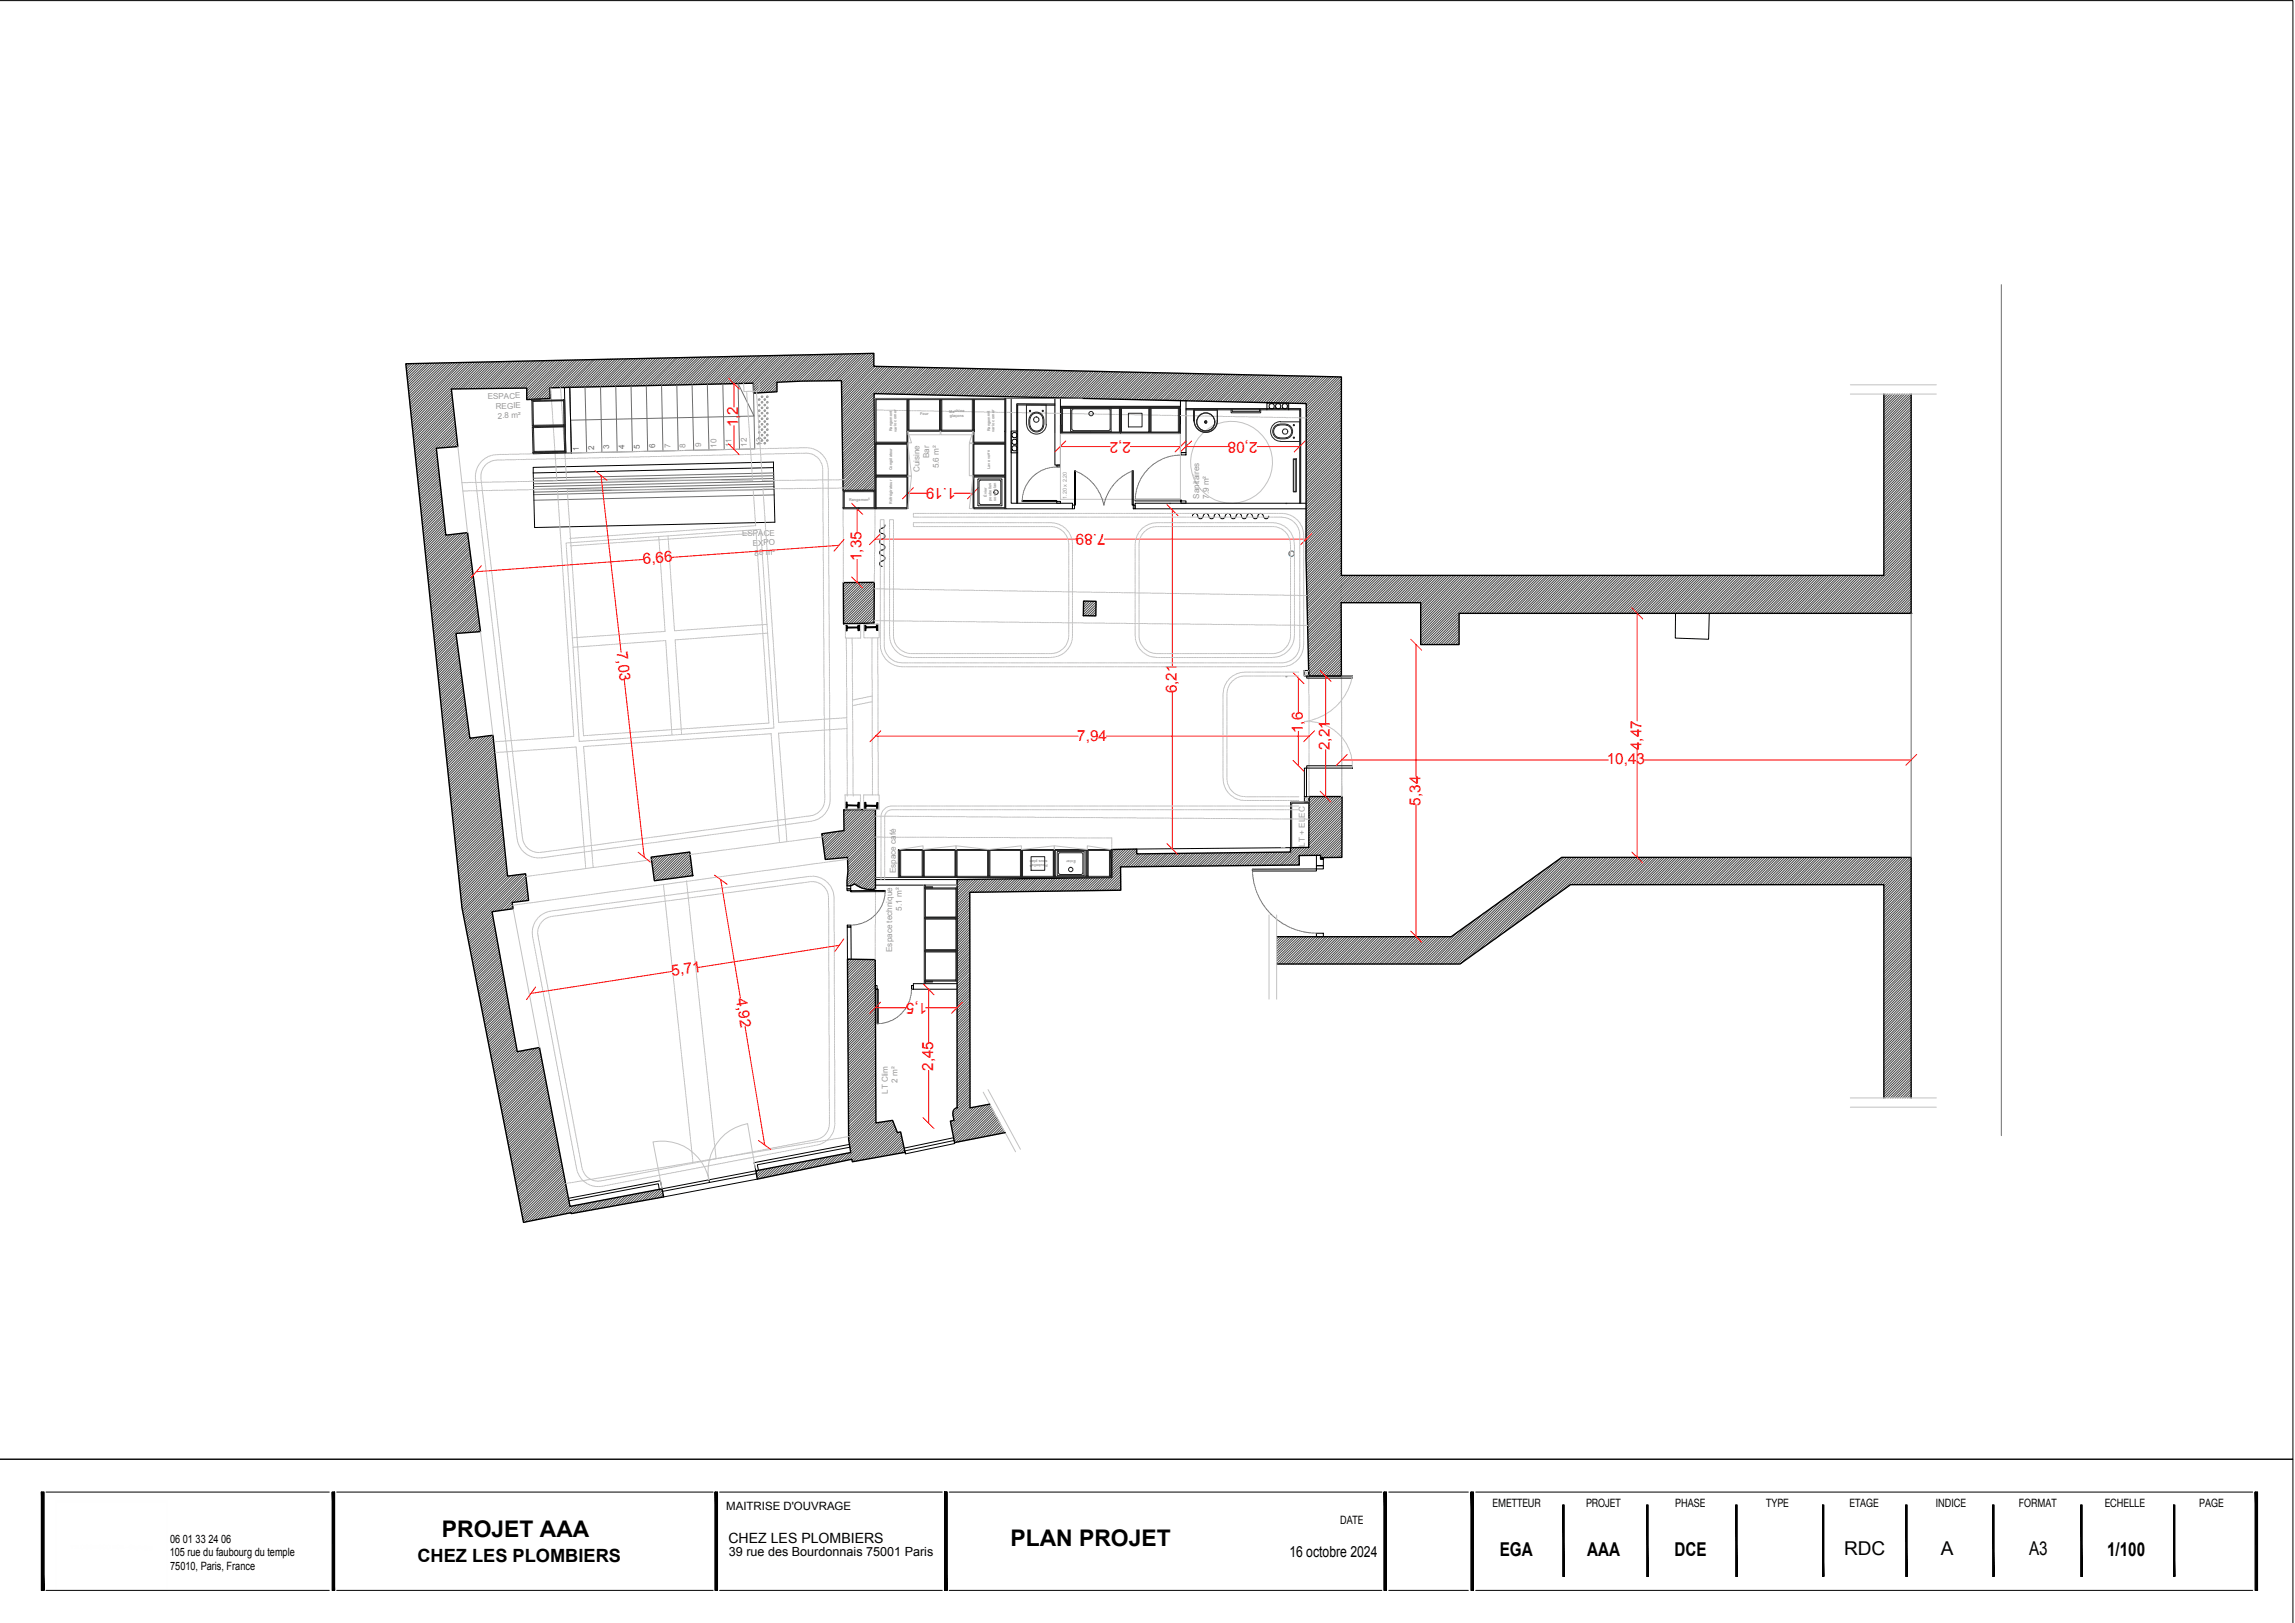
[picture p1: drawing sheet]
<svg xmlns="http://www.w3.org/2000/svg" width="420mm" height="297mm" viewBox="0 0 420 297" stroke-linecap="round" stroke-linejoin="round" font-family="sans-serif">
<defs><g id="words">
<g font-size="4.2">
<text x="80.9" y="281.3">PROJET AAA</text>
<text x="185" y="283">PLAN PROJET</text>
</g>
<g font-size="3.5">
<text x="274.6" y="284.7">EGA</text>
<text x="290.6" y="284.7">AAA</text>
<text x="306.5" y="284.7">DCE</text>
<text x="337.6" y="284.6">RDC</text>
<text x="355.3" y="284.6">A</text>
<text x="371.5" y="284.7">A3</text>
<text x="385.7" y="284.7">1/100</text>
</g>
<text font-size="3.3" x="76.4" y="285.9">CHEZ LES PLOMBIERS</text>
<g font-size="2.8" fill="#f00">
<text x="135.2" y="78.2" transform="rotate(-90 135.2 78.2)">1,2</text>
<text x="207.1" y="80.9" transform="rotate(-180 207.1 80.9)">2,2</text>
<text x="230.2" y="80.9" transform="rotate(-180 230.2 80.9)">2,08</text>
<text x="175" y="89.3" transform="rotate(-180 175 89.3)">1.19</text>
<text x="202.4" y="97.7" transform="rotate(-180 202.4 97.7)">7.89</text>
<text x="117.8" y="103.2" transform="rotate(-4 117.8 103.2)">6,66</text>
<text x="157.7" y="102.7" transform="rotate(-90 157.7 102.7)">1,35</text>
<text x="112.9" y="119.3" transform="rotate(84 112.9 119.3)">7,03</text>
<text x="215.4" y="126.9" transform="rotate(-90 215.4 126.9)">6,21</text>
<text x="197.2" y="135.5">7,94</text>
<text x="238.5" y="134.2" transform="rotate(-90 238.5 134.2)">1,6</text>
<text x="243.5" y="137.3" transform="rotate(-90 243.5 137.3)">2,21</text>
<text x="300.5" y="137.3" transform="rotate(-90 300.5 137.3)">4,47</text>
<text x="294.2" y="139.9">10,43</text>
<text x="260.1" y="147.4" transform="rotate(-90 260.1 147.4)">5,34</text>
<text x="123.1" y="178.6" transform="rotate(-9 123.1 178.6)">5,71</text>
<text x="134.7" y="182.8" transform="rotate(81 134.7 182.8)">4,92</text>
<text x="169.8" y="183.6" transform="rotate(-180 169.8 183.6)">1,5</text>
<text x="170.8" y="196" transform="rotate(-90 170.8 196)">2,45</text>
</g>
<text font-size="2.8" x="236.1" y="284.9">16 octobre 2024</text>
<text font-size="2.6" x="133.3" y="282.3">CHEZ LES PLOMBIERS</text>
<text font-size="2.3" x="133.4" y="284.7">39 rue des Bourdonnais 75001 Paris</text>
<g font-size="2.1">
<text x="273.3" y="275.8">EMETTEUR</text>
<text x="290.4" y="275.8">PROJET</text>
<text x="306.7" y="275.8">PHASE</text>
<text x="323.3" y="275.8">TYPE</text>
<text x="338.6" y="275.8">ETAGE</text>
<text x="354.4" y="275.8">INDICE</text>
<text x="369.6" y="275.8">FORMAT</text>
<text x="385.3" y="275.8">ECHELLE</text>
<text x="402.6" y="275.8">PAGE</text>
<text x="133" y="276.3">MAITRISE D'OUVRAGE</text>
<text x="245.4" y="278.9">DATE</text>
<text x="31.1" y="284.8">105 rue du faubourg du temple</text>
<text x="31.2" y="282.3">06 01 33 24 06</text>
<text x="31.2" y="287.3">75010, Paris, France</text>
</g>
<g font-size="1.5" fill="#989898">
<text x="89.3" y="73.1" transform="rotate(-2 89.3 73.1)">ESPACE</text>
<text x="90.8" y="74.8" transform="rotate(-2 90.8 74.8)">REGIE</text>
<text x="91.1" y="76.6" transform="rotate(-2 91.1 76.6)">2.8 m²</text>
<text x="122.7" y="82" transform="rotate(-90 122.7 82)">7</text>
<text x="125.5" y="81.9" transform="rotate(-90 125.5 81.9)">8</text>
<text x="128.4" y="81.9" transform="rotate(-90 128.4 81.9)">9</text>
<text x="131.1" y="81.9" transform="rotate(-90 131.1 81.9)">10</text>
<text x="133.9" y="81.8" transform="rotate(-90 133.9 81.8)">11</text>
<text x="136.7" y="81.8" transform="rotate(-90 136.7 81.8)">12</text>
<text x="139.5" y="81.7" transform="rotate(-90 139.5 81.7)">13</text>
<text x="170.1" y="83.9" transform="rotate(-90 170.1 83.9)">Bar</text>
<text x="168.3" y="86.4" transform="rotate(-90 168.3 86.4)">Cuisine</text>
<text x="171.9" y="85.7" transform="rotate(-90 171.9 85.7)">5.6 m²</text>
<text x="219.5" y="91.3" transform="rotate(-90 219.5 91.3)">Sanitaires</text>
<text x="221.3" y="91.3" transform="rotate(-90 221.3 91.3)">7.9 m²</text>
<text x="135.8" y="98.2" transform="rotate(-2 135.8 98.2)">ESPACE</text>
<text x="137.8" y="99.9" transform="rotate(-2 137.8 99.9)">EXPO</text>
<text x="138.1" y="101.7" transform="rotate(-1 138.1 101.7)">88 m²</text>
<text x="238.9" y="154.9" transform="rotate(-90 238.9 154.9)">LT + ELEC</text>
<text x="164" y="159.8" transform="rotate(-90 164 159.8)">Espace café</text>
<text x="165.1" y="166.7" transform="rotate(-90 165.1 166.7)">5.1 m²</text>
<text x="163.3" y="174.2" transform="rotate(-90 163.3 174.2)">Espace technique</text>
<text x="162.5" y="200.2" transform="rotate(-90 162.5 200.2)">LT Clim</text>
<text x="164.3" y="198.1" transform="rotate(-90 164.3 198.1)">2 m²</text>
</g>
<g font-size="1.5" fill="#6e6e6e">
<text x="106" y="82.5" transform="rotate(-90 106 82.5)">1</text>
<text x="108.8" y="82.3" transform="rotate(-90 108.8 82.3)">2</text>
<text x="111.5" y="82.2" transform="rotate(-90 111.5 82.2)">3</text>
<text x="114.3" y="82.1" transform="rotate(-90 114.3 82.1)">4</text>
<text x="117.1" y="82.1" transform="rotate(-90 117.1 82.1)">5</text>
<text x="119.9" y="82" transform="rotate(-90 119.9 82)">6</text>
</g>
<text font-size="1" fill="#989898" x="195.3" y="91.3" transform="rotate(-90 195.3 91.3)">1.20 x 2.20</text>
<g font-size=".7" fill="#989898">
<text x="168.5" y="75.9">Four</text>
<text x="173.8" y="75.5" transform="rotate(-1 173.8 75.5)">Machine</text>
<text x="173.9" y="76.3" transform="rotate(-1 173.9 76.3)">glaçons</text>
<text x="163.4" y="78.9" transform="rotate(-91 163.4 78.9)">Rangement</text>
<text x="164.2" y="79" transform="rotate(-91 164.2 79)">vario corner</text>
<text x="181.3" y="78.9" transform="rotate(-91 181.3 78.9)">Rangement</text>
<text x="182.1" y="79" transform="rotate(-91 182.1 79)">vario corner</text>
<text x="163.4" y="86.1" transform="rotate(-91 163.4 86.1)">Congélateur</text>
<text x="181.3" y="85.8" transform="rotate(-91 181.3 85.8)">Lave verre</text>
<text x="155.4" y="91.6" transform="rotate(-1 155.4 91.6)">Rangement</text>
<text x="163.4" y="92.2" transform="rotate(-91 163.4 92.2)">Réfrégirateur</text>
<text x="180.7" y="91" transform="rotate(-91 180.7 91)">Évier</text>
<text x="181.5" y="91.7" transform="rotate(-91 181.5 91.7)">poubelles</text>
<text x="182.4" y="91.6" transform="rotate(-90 182.4 91.6)">sous plan</text>
<text x="191.8" y="157.4" transform="rotate(179 191.8 157.4)">sous plan</text>
<text x="191.8" y="158.2" transform="rotate(179 191.8 158.2)">Poubelles</text>
<text x="196.9" y="157.4" transform="rotate(179 196.9 157.4)">Évier</text>
</g>
</g></defs>
<!-- layer: EGA_HACHURES_MURS -->
<g fill="none" stroke="#474747" stroke-width=".18">
<path d="M74.5 66.6l-.2 .2M75 66.5l-.7 .7M75.4 66.5l-1 1.1M75.9 66.5l-1.5 1.5M76.4 66.5l-1.9 1.9M76.8 66.5l-2.3 2.3M77.3 66.5l-2.8 2.7M77.8 66.5l-3.2 3.1M78.2 66.5l-3.6 3.5M78.7 66.4l-4 4.1M79.1 66.4l-4.4 4.5M79.6 66.4l-4.8 4.9"/>
<path d="M80.1 66.4l-5.3 5.3M80.5 66.4l-5.7 5.7M81 66.4l-6.1 6.1M81.4 66.4l-6.5 6.5M81.9 66.4l-6.9 6.9M82.3 66.4l-7.3 7.3M82.7 71.4l-7.2 7.2M82.7 71.9l-7.1 7.1M82.8 72.2l-7.2 7.2M82.8 72.7l-7.2 7.1M82.8 66.4l-7.7 7.7M82.8 73.1l-7.1 7.1"/>
<path d="M82.9 73.5l-7.2 7.1M82.9 73.9l-7.1 7.2M83 74.3l-7.2 7.1M83 74.7l-7.1 7.2M83.1 75.1l-7.2 7.1M83.1 75.5l-7.2 7.2M83.1 75.9l-7.1 7.2M83.2 76.3l-7.2 7.2M83.2 76.7l-7.1 7.2M83.3 66.4l-8.2 8.1M83.3 77.1l-7.2 7.2M83.4 77.5l-7.2 7.2"/>
<path d="M83.4 77.9l-7.2 7.2M83.4 78.3l-7.2 7.2M83.5 78.7l-3.3 3.3M83.5 79.1l-2.8 2.9M83.6 79.5l-2.4 2.4M83.6 80l-1.9 1.9M83.7 66.4l-8.6 8.5M84.2 66.4l-9 8.9M84.6 66.3l-9.4 9.5M85.1 66.3l-9.8 9.8M85.6 66.3l-10.3 10.3M86 66.3l-10.6 10.6"/>
<path d="M86.5 66.3l-11.1 11.1M87 66.3l-11.6 11.5M87.4 66.3l-11.9 11.9M87.8 66.3l-4.9 4.9M88.3 66.2l-4.9 5M88.8 66.2l-4.9 5M89.2 66.2l-4.9 5M89.7 66.2l-4.9 4.9M90.2 66.2l-5 4.9M90.6 66.2l-4.9 4.9M91.1 66.2l-5 4.9M91.5 66.2l-4.9 4.9"/>
<path d="M92 66.2l-5 4.9M92.5 66.2l-5 4.9M92.9 66.2l-5 4.9M93.4 66.2l-5 4.9M93.8 66.1l-4.9 5M94.3 66.1l-5 5M94.7 66.1l-5 5M95.2 66.1l-5 5M95.7 66.1l-5 5M96.1 66.1l-5 5M96.6 66.1l-5 5M97 66.1l-5 5"/>
<path d="M97.5 66.1l-5 5M98 66l-5.1 5.1M98.4 66l-5 5.1M98.9 66l-5 5.1M99.4 66l-5.1 5.1M99.8 66l-5.1 5.1M100.2 66l-5 5.1M100.7 72.3l-.7 .7M100.7 71.9l-1.1 1.1M100.7 71.4l-1.6 1.6M100.7 72.7l-.2 .2M100.7 66l-5 5"/>
<path d="M101.2 66l-5.1 5M101.6 65.9l-5.2 5.3M102.1 65.9l-5.7 5.7M102.6 65.9l-6.2 6.2M103 65.9l-6.6 6.6M103.5 65.9l-7.1 7.1M103.9 65.9l-7.2 7.2M104.4 65.9l-7.2 7.2M104.9 65.9l-7.2 7.2M105.3 65.9l-7.2 7.2M105.7 65.9l-7.1 7.1M106.2 65.9l-5.1 5.1"/>
<path d="M106.7 65.9l-5.1 5.1M107.1 65.8l-5.1 5.1M107.6 65.8l-5.1 5.1M108.1 65.8l-5.1 5.1M108.5 65.8l-5.1 5.1M109 65.8l-5.1 5.1M109.4 65.8l-5.1 5.1M109.9 65.8l-5.1 5.1M110.4 65.8l-5.2 5.1M110.8 65.8l-5.1 5.1M111.3 65.7l-5.1 5.2M111.8 65.7l-5.2 5.2"/>
<path d="M112.2 65.7l-5.1 5.2M112.6 65.7l-5.1 5.1M113.1 65.7l-5.1 5.1M113.6 65.7l-5.1 5.1M114 65.7l-5.1 5.1M114.5 65.7l-5.1 5.1M114.9 65.6l-5 5.2M115.4 65.6l-5.1 5.2M115.9 65.6l-5.2 5.2M116.3 65.6l-5.1 5.1M116.8 65.6l-5.1 5.1M117.3 65.6l-5.2 5.1"/>
<path d="M117.7 65.6l-5.1 5.1M118.2 65.6l-5.1 5.1M118.6 65.6l-5.1 5.1M119.1 65.6l-5.1 5.1M119.5 65.6l-5.1 5.1M120 65.6l-5.1 5.1M120.5 65.5l-5.1 5.1M120.9 65.5l-5.1 5.1M121.4 65.5l-5.1 5.1M121.8 65.5l-5.1 5.1M122.3 65.5l-5.1 5.1M122.8 65.5l-5.2 5.1"/>
<path d="M123.2 65.5l-5.1 5.1M123.7 65.5l-5.1 5.1M124.1 65.4l-5.1 5.2M124.6 65.4l-5.1 5.2M125.1 65.4l-5.2 5.2M125.5 65.4l-5.1 5.2M126 65.4l-5.1 5.1M126.4 65.4l-5.1 5.1M126.9 65.4l-5.1 5.1M127.3 65.4l-5 5.1M127.8 65.4l-5.1 5.1M128.3 65.3l-5.2 5.2"/>
<path d="M128.7 65.3l-5.1 5.2M129.2 65.3l-5.1 5.2M129.7 65.3l-5.2 5.1M130.1 65.3l-5.1 5.1M130.6 65.3l-5.2 5.1M131 65.3l-5.1 5.1M131.5 65.3l-5.1 5.1M132 65.3l-5.2 5.1M132.4 65.3l-5.1 5.1M132.9 65.3l-5.1 5.1M133.3 65.3l-5.1 5M133.8 65.2l-5.1 5.1"/>
<path d="M134.2 65.2l-5.1 5.1M134.7 65.2l-5.1 5.1M135.2 65.2l-5.2 5.1M135.6 65.2l-5.1 5.1M136.1 65.2l-5.1 5.1M136.5 65.2l-5.1 5.1M137 65.2l-5.1 5.1M137.5 65.1l-5.2 5.2M137.9 65.1l-5.1 5.2M138.4 65.1l-5.1 5.2M138.9 65.1l-5.2 5.2M139.3 65.1l-5.1 5.1"/>
<path d="M139.7 65.1l-5.1 5.1M140.2 65.1l-5.1 5.1M140.7 65.1l-5.1 5.1M141.1 65.1l-5.1 5.1M141.6 65.1l-5.1 5.1M142.1 65.1l-5.2 5.1M142.2 71.6v.1M142.2 71.1l-.6 .6M142.2 70.7l-1 1.1M142.2 70.3l-1.5 1.5M142.5 65.1l-5.1 5.1M143 65.1l-5.2 5"/>
<path d="M143.4 65l-5.5 5.5M143.9 65l-6 6M144.4 65l-6.4 6.4M144.8 65l-6.8 6.8M145.2 65l-6.9 7M145.7 65l-6.9 6.9M146.2 65l-6.9 6.9M146.6 65l-6.9 6.9M147.1 64.9l-6.9 6.9M147.6 64.9l-5 5M148 64.9l-5 5M148.5 64.9l-5 5"/>
<path d="M148.9 64.9l-4.9 5M149.4 64.9l-5 4.9M149.9 64.9l-5 4.9M150.3 64.9l-4.9 4.9M150.8 64.8l-5 5M151.2 64.8l-4.9 5M151.7 64.8l-4.9 5M152.1 64.8l-4.9 5M152.6 64.8l-4.9 5M153.1 64.8l-4.9 4.9M153.5 64.8l-4.9 4.9M154 64.8l-4.9 4.9"/>
<path d="M154.4 64.8l-4.9 4.9M154.9 64.8l-5 4.9M155.4 64.8l-5 4.9M155.8 64.8l-4.9 4.9M156.3 64.8l-5 4.9M156.8 64.7l-5 5M157.2 64.7l-5 5M157.6 64.7l-4.9 5M158.1 64.7l-5 5M158.6 64.7l-5 5M159 64.7l-4.9 5M159.5 64.7l-5.4 5.4"/>
<path d="M160 66.9l-5.9 5.9M160 66.4l-5.9 5.9M160 66l-5.9 5.9M160 65.6l-5.9 5.8M160 65.1l-5.9 5.9M160 64.7l-5.9 5.9M160 72.7l-5.8 5.8M160 72.2l-5.8 5.9M160.1 76.7l-5.9 5.8M160.1 76.2l-5.9 5.9M160.1 75.8l-5.9 5.8M160.1 75.3l-5.9 5.9"/>
<path d="M160.1 74.9l-5.9 5.8M160.1 74.5l-5.9 5.8M160.1 74l-5.9 5.9M160.1 73.6l-5.9 5.8M160.1 73.1l-5.9 5.9M160.1 79.8l-5.8 5.8M160.1 79.3l-5.8 5.9M160.1 78.9l-5.8 5.8M160.1 78.4l-5.8 5.9M160.1 78l-5.8 5.8M160.1 77.5l-5.8 5.9M160.1 77.1l-5.8 5.9"/>
<path d="M160.2 67l-6.1 6.2M160.7 67.1l-6.6 6.5M161.1 67.1l-7 7M161.6 67.1l-7.5 7.4M162 67.1l-7.9 7.9M162.4 67.1l-8.3 8.3M162.9 67.1l-8.8 8.8M163.3 67.1l-9.2 9.2M163.7 67.1l-9.6 9.6M164.2 67.1l-10.1 10.1M164.6 67.2l-10.4 10.4M165.1 67.2l-4.9 4.8"/>
<path d="M165.5 67.2l-4.9 4.9M165.9 67.2l-4.8 4.9M166.4 67.2l-4.9 4.9M166.8 67.2l-4.8 4.9M167.3 67.2l-4.9 4.9M167.7 67.2l-4.9 4.9M168.1 67.3l-4.8 4.8M168.6 67.3l-4.9 4.8M169 67.3l-4.9 4.9M169.5 67.3l-4.9 4.9M169.9 67.3l-4.9 4.9M170.3 67.3l-4.9 4.9"/>
<path d="M170.8 67.3l-4.9 4.9M171.2 67.3l-4.9 4.9M171.7 67.3l-4.9 4.9M172.1 67.3l-4.9 4.9M172.6 67.3l-5 4.9M173 67.3l-4.9 4.9M173.4 67.3l-4.9 4.9M173.9 67.4l-4.9 4.8M174.3 67.4l-4.9 4.8M174.8 67.4l-5 4.9M175.2 67.4l-4.9 4.9M175.6 67.4l-4.9 4.9"/>
<path d="M176.1 67.4l-4.9 4.9M176.5 67.4l-4.9 4.9M177 67.4l-5 4.9M177.4 67.5l-4.9 4.8M177.8 67.5l-4.9 4.8M178.3 67.5l-4.9 4.9M178.7 67.5l-4.9 4.9M179.1 67.5l-4.9 4.9M179.6 67.5l-4.9 4.9M180 67.5l-4.9 4.9M180.5 67.5l-4.9 4.9M180.9 67.5l-4.9 4.9"/>
<path d="M181.3 67.5l-4.9 4.9M181.8 67.5l-4.9 4.9M182.2 67.5l-4.9 5M182.6 67.5l-4.8 5M183.1 67.6l-4.9 4.9M183.5 67.6l-4.9 4.9M184 67.6l-4.9 4.9M184.4 67.6l-4.9 4.9M184.8 67.6l-4.8 4.9M185.3 67.6l-4.9 4.9M185.7 67.6l-4.9 4.9M186.1 67.6l-4.8 4.9"/>
<path d="M186.6 67.6l-4.9 4.9M187 67.7l-4.8 4.8M187.5 67.7l-4.9 4.8M187.9 67.7l-4.9 4.9M188.3 67.7l-4.8 4.9M188.8 67.7l-4.9 4.9M189.2 67.7l-4.9 4.9M189.7 67.7l-4.9 4.9M190.1 67.7l-4.9 4.9M190.5 67.8l-4.8 4.8M191 67.8l-4.9 4.8M191.4 67.8l-4.9 4.9"/>
<path d="M191.9 67.8l-4.9 4.9M192.3 67.8l-4.9 4.9M192.7 67.8l-4.9 4.9M193.2 67.8l-4.9 4.9M193.6 67.8l-4.9 4.9M194.1 67.8l-4.9 4.9M194.5 67.8l-4.9 4.9M194.9 67.8l-4.9 4.9M195.4 67.8l-4.9 5M195.8 67.8l-4.9 5M196.3 67.9l-5 4.9M196.7 67.9l-4.9 4.9"/>
<path d="M197.1 67.9l-4.9 4.9M197.6 67.9l-4.9 4.9M198 67.9l-4.9 4.9M198.5 67.9l-5 4.9M198.9 67.9l-4.9 4.9M199.3 67.9l-4.9 4.9M199.8 68l-4.9 4.8M200.2 68l-4.9 4.8M200.7 68l-5 4.9M201.1 68l-4.9 4.9M201.5 68l-4.9 4.9M202 68l-4.9 4.9"/>
<path d="M202.4 68l-4.9 4.9M202.8 68l-4.8 4.9M203.3 68l-4.9 4.9M203.7 68.1l-4.9 4.8M204.2 68.1l-4.9 4.8M204.6 68.1l-4.9 4.9M205 68.1l-4.8 4.9M205.5 68.1l-4.9 4.9M205.9 68.1l-4.9 4.9M206.3 68.1l-4.8 4.9M206.8 68.1l-4.9 4.9M207.2 68.1l-4.8 4.9"/>
<path d="M207.7 68.1l-4.9 4.9M208.1 68.1l-4.9 5M208.5 68.1l-4.8 5M209 68.1l-4.9 5M209.4 68.2l-4.8 4.9M209.8 68.2l-4.8 4.9M210.3 68.2l-4.9 4.9M210.7 68.2l-4.8 4.9M211.2 68.2l-4.9 4.9M211.6 68.2l-4.9 4.9M212 68.2l-4.8 4.9M212.5 68.2l-4.9 4.9"/>
<path d="M212.9 68.3l-4.9 4.8M213.4 68.3l-4.9 4.8M213.8 68.3l-4.9 4.9M214.2 68.3l-4.8 4.9M214.7 68.3l-4.9 4.9M215.1 68.3l-4.9 4.9M215.6 68.3l-4.9 4.9M216 68.3l-4.9 4.9M216.5 68.3l-5 4.9M216.9 68.4l-4.9 4.8M217.3 68.4l-4.9 4.8M217.8 68.4l-4.9 4.9"/>
<path d="M218.2 68.4l-4.9 4.9M218.7 68.4l-5 4.9M219.1 68.4l-4.9 4.9M219.5 68.4l-4.9 4.9M220 68.4l-4.9 4.9M220.4 68.4l-4.9 4.9M220.9 68.4l-5 4.9M221.3 68.4l-4.9 4.9M221.7 68.4l-4.9 4.9M222.2 68.5l-4.9 4.8M222.6 68.5l-4.9 4.8M223.1 68.5l-5 4.9"/>
<path d="M223.5 68.5l-4.9 4.9M223.9 68.5l-4.9 4.9M224.4 68.5l-4.9 4.9M224.8 68.5l-4.9 4.9M225.2 68.5l-4.9 4.9M225.7 68.5l-4.9 4.9M226.1 68.6l-4.9 4.8M226.6 68.6l-4.9 4.8M227 68.6l-4.9 4.9M227.4 68.6l-4.9 4.9M227.9 68.6l-4.9 4.9M228.3 68.6l-4.9 4.9"/>
<path d="M228.7 68.6l-4.8 4.9M229.2 68.6l-4.9 4.9M229.6 68.7l-4.9 4.8M230 68.7l-4.8 4.8M230.5 68.7l-4.9 4.9M230.9 68.7l-4.8 4.9M231.4 68.7l-4.9 4.9M231.8 68.7l-4.9 4.9M232.2 68.7l-4.8 4.9M232.7 68.7l-4.9 4.9M233.1 68.7l-4.8 4.9M233.6 68.7l-4.9 4.9"/>
<path d="M234 68.7l-4.9 4.9M234.4 68.7l-4.8 4.9M234.9 68.7l-4.9 4.9M235.3 68.8l-4.9 4.8M235.8 68.8l-4.9 4.8M236.2 68.8l-4.9 4.9M236.6 68.8l-4.8 4.9M237.1 68.8l-4.9 4.9M237.5 68.8l-4.9 4.9M238 68.8l-4.9 4.9M238.4 68.8l-4.9 4.9M238.8 68.8l-4.9 4.9"/>
<path d="M239.3 68.9l-4.9 4.8M239.7 68.9l-4.9 4.8M240.2 68.9l-5 4.9M240.6 68.9l-4.9 4.9M241 68.9l-4.9 4.9M241.5 68.9l-4.9 4.9M241.9 68.9l-4.9 4.9M242.4 68.9l-5 4.9M242.8 68.9l-4.9 4.9M243.2 68.9l-4.9 4.9M243.7 68.9l-4.9 5M244.1 68.9l-5 5"/>
<path d="M244.6 69l-5.5 5.4M245 69l-5.9 5.8M245.4 69l-6.3 6.3M245.6 79.6l-6.5 6.4M245.6 79.1l-6.5 6.5M245.6 78.7l-6.5 6.5M245.6 78.3l-6.5 6.4M245.6 77.8l-6.5 6.5M245.6 77.4l-6.5 6.4M245.6 76.9l-6.5 6.5M245.6 76.5l-6.5 6.4M245.6 76l-6.5 6.5"/>
<path d="M245.6 75.6l-6.5 6.4M245.6 75.1l-6.5 6.5M245.6 74.7l-6.5 6.4M245.6 74.2l-6.5 6.5M245.6 73.8l-6.5 6.4M245.6 73.3l-6.5 6.5M245.6 72.9l-6.5 6.4M245.6 72.4l-6.5 6.5M245.6 72l-6.5 6.4M245.6 71.5l-6.5 6.5M245.6 71.1l-6.5 6.4M245.6 70.6l-6.5 6.5"/>
<path d="M245.6 70.2l-6.5 6.4M245.6 69.7l-6.5 6.5M245.6 69.3l-6.5 6.4M345.1 72.1l-.2 .2M345.6 72.1l-.7 .7M346 72.1l-1.1 1.1M346.5 72.1l-1.6 1.6M346.9 72.1l-2 2.1M347.4 72.1l-2.5 2.5M347.8 72.1l-2.9 2.9M348.3 72.1l-3.4 3.4M348.7 72.1l-3.8 3.8"/>
<path d="M349.2 72.1l-4.3 4.3M349.6 72.1l-4.7 4.7M349.9 79.9l-5 5M349.9 79.4l-5 5M349.9 79l-5 5M349.9 78.6l-5 5M349.9 78.1l-5 5M349.9 77.7l-5 5M349.9 77.2l-5 5M349.9 76.8l-5 5M349.9 76.3l-5 5M349.9 75.9l-5 5"/>
<path d="M349.9 75.4l-5 5M349.9 75l-5 5M349.9 74.5l-5 5M349.9 74.1l-5 5M349.9 73.6l-5 5M349.9 73.2l-5 5M349.9 72.7l-5 5M349.9 72.3l-5 5M79.9 82.3l-3.6 3.6M80 82.7l-3.7 3.6M80 83.1l-3.6 3.6M80.1 83.5l-3.7 3.7"/>
<path d="M80.1 83.9l-3.6 3.6M80.1 84.3l-3.6 3.7M80.2 84.7l-3.7 3.7M80.2 85.1l-3.6 3.7M80.3 85.5l-3.7 3.7M80.3 85.9l-3.6 3.7M80.3 86.3l-3.6 3.7M80.4 86.7l-3.6 3.7M80.4 87.2l-3.6 3.6M80.5 87.6l-3.7 3.6M80.5 88l-3.6 3.6M80.6 88.4l-3.7 3.6"/>
<path d="M80.6 88.8l-3.6 3.6M80.7 89.2l-3.7 3.6M80.7 89.6l-3.7 3.6M80.8 90l-3.7 3.7M80.8 90.4l-3.7 3.7M80.9 90.8l-3.7 3.7M80.9 91.2l-3.7 3.7M80.9 91.6l-3.6 3.7M81 92l-3.7 3.7M81 92.4l-3.7 3.7M81.1 92.8l-3.7 3.7M81.1 93.2l-3.7 3.7"/>
<path d="M81.2 93.6l-3.7 3.7M81.2 94.1l-3.7 3.6M81.2 94.4l-3.6 3.7M81.3 94.9l-3.7 3.6M81.3 95.2l-3.7 3.8M81.4 95.7l-3.7 3.6M81.4 96l-3.7 3.8M81.4 96.5l-3.6 3.6M81.5 96.8l-3.7 3.8M81.5 97.3l-3.6 3.7M81.6 97.7l-3.7 3.7M81.8 97.9l-3.9 3.9"/>
<path d="M82.3 97.9l-4.3 4.3M82.8 97.8l-4.8 4.8M83.3 97.8l-5.2 5.2M83.7 80.3l-1.6 1.6M83.7 80.8l-1.1 1M83.7 81.2l-.6 .6M83.8 81.6l-.2 .1M83.8 97.7l-5.7 5.7M84.3 97.6l-6.2 6.2M84.8 97.6l-6.6 6.6M85.3 97.5l-7.1 7.1M85.6 97.7l-7.3 7.4"/>
<path d="M85.7 98.1l-7.4 7.3M85.7 98.5l-7.3 7.4M85.8 98.9l-7.4 7.4M85.9 99.3l-7.5 7.4M85.9 99.7l-7.4 7.4M160.1 81.1l-5.8 5.8M160.1 80.7l-5.8 5.8M160.1 80.2l-5.8 5.8M160.1 85.1l-4.6 4.7M160.1 84.7l-5 5.1M160.1 84.2l-5.5 5.6M160.1 83.8l-5.8 5.8"/>
<path d="M160.1 83.3l-5.8 5.8M160.1 82.9l-5.8 5.8M160.1 82.5l-5.8 5.8M160.1 82l-5.8 5.8M160.1 81.6l-5.8 5.8M160.2 89.6l-.2 .1M160.2 89.1l-.6 .6M160.2 88.7l-1.1 1M160.2 88.2l-1.5 1.5M160.2 87.8l-2 1.9M160.2 87.3l-2.4 2.5M160.2 86.9l-2.9 2.9"/>
<path d="M160.2 86.4l-3.4 3.4M160.2 86l-3.8 3.8M160.2 85.5l-4.2 4.3M245.6 99.9l-6.4 6.3M245.6 99.4l-6.4 6.4M245.6 98.9l-6.4 6.4M245.6 98.5l-6.4 6.4M245.6 98l-6.5 6.5M245.6 97.6l-6.5 6.4M245.6 97.1l-6.5 6.5M245.6 96.7l-6.5 6.5M245.6 96.3l-6.5 6.4"/>
<path d="M245.6 95.8l-6.5 6.5M245.6 95.4l-6.5 6.4M245.6 94.9l-6.5 6.4M245.6 94.4l-6.5 6.5M245.6 94l-6.5 6.4M245.6 93.5l-6.5 6.5M245.6 93.1l-6.5 6.5M245.6 92.7l-6.5 6.4M245.6 92.2l-6.5 6.5M245.6 91.8l-6.5 6.4M245.6 91.3l-6.5 6.5M245.6 90.8l-6.5 6.5"/>
<path d="M245.6 90.4l-6.5 6.4M245.6 89.9l-6.5 6.5M245.6 89.5l-6.5 6.5M245.6 89.1l-6.5 6.4M245.6 88.6l-6.5 6.5M245.6 88.2l-6.5 6.4M245.6 87.7l-6.5 6.5M245.6 87.2l-6.5 6.5M245.6 86.8l-6.5 6.4M245.6 86.3l-6.5 6.5M245.6 85.9l-6.5 6.5M245.6 85.5l-6.5 6.4"/>
<path d="M245.6 85l-6.5 6.5M245.6 84.6l-6.5 6.4M245.6 84.1l-6.5 6.5M245.6 83.6l-6.5 6.5M245.6 83.2l-6.5 6.4M245.6 82.7l-6.5 6.5M245.6 82.3l-6.5 6.5M245.6 81.9l-6.5 6.4M245.6 81.4l-6.5 6.5M245.6 81l-6.5 6.4M245.6 80.5l-6.5 6.5M245.6 80.1l-6.5 6.4"/>
<path d="M349.9 99.7l-5 5M349.9 99.2l-5 5M349.9 98.7l-5 5.1M349.9 98.3l-5 5M349.9 97.9l-5 5M349.9 97.4l-5 5M349.9 97l-5 5M349.9 96.5l-5 5M349.9 96.1l-5 5M349.9 95.6l-5 5M349.9 95.2l-5 5M349.9 94.7l-5 5"/>
<path d="M349.9 94.3l-5 5M349.9 93.8l-5 5M349.9 93.4l-5 5M349.9 92.9l-5 5M349.9 92.5l-5 5M349.9 92l-5 5M349.9 91.6l-5 5M349.9 91.1l-5 5M349.9 90.7l-5 5M349.9 90.2l-5 5M349.9 89.8l-5 5M349.9 89.4l-5 4.9"/>
<path d="M349.9 88.9l-5 5M349.9 88.5l-5 5M349.9 88l-5 5M349.9 87.5l-5 5M349.9 87.1l-5 5M349.9 86.6l-5 5M349.9 86.2l-5 5M349.9 85.8l-5 4.9M349.9 85.3l-5 5M349.9 84.9l-5 5M349.9 84.4l-5 5M349.9 83.9l-5 5.1"/>
<path d="M349.9 83.5l-5 5M349.9 83l-5 5M349.9 82.6l-5 5M349.9 82.2l-5 5M349.9 81.7l-5 5M349.9 81.3l-5 5M349.9 80.8l-5 5M349.9 80.4l-5 5M83.5 116l-3.7 3.7M83.5 116.4l-3.7 3.7M83.6 116.8l-3.7 3.7M83.7 117.2l-3.8 3.7"/>
<path d="M83.7 117.6l-3.7 3.7M83.7 118l-3.7 3.7M83.8 118.4l-3.7 3.7M83.9 118.8l-3.8 3.7M83.9 119.2l-3.8 3.8M83.9 119.6l-3.7 3.7M84 120l-3.8 3.8M85.9 100.1l-7.4 7.4M86 100.4l-7.4 7.5M86.1 100.9l-7.5 7.4M86.1 101.2l-7.4 7.5M86.1 101.6l-7.4 7.5"/>
<path d="M86.2 102.1l-7.5 7.4M86.3 102.4l-7.5 7.5M86.3 102.9l-7.5 7.4M86.4 103.2l-7.5 7.5M86.4 103.6l-7.5 7.6M86.4 104l-7.4 7.5M86.5 104.4l-7.5 7.6M86.6 104.8l-7.6 7.6M86.6 105.2l-7.5 7.6M86.7 105.6l-7.6 7.6M86.7 106l-7.5 7.6M86.8 106.4l-7.6 7.6"/>
<path d="M86.8 106.8l-7.6 7.6M86.9 107.2l-7.6 7.6M87 107.6l-7.7 7.6M87 108l-7.6 7.6M87 108.4l-7.6 7.6M87.1 108.8l-7.6 7.6M87.1 109.2l-7.6 7.6M87.2 109.6l-7.7 7.6M87.2 110l-7.6 7.7M87.3 110.4l-7.7 7.7M87.3 110.8l-7.6 7.7M87.4 111.2l-7.7 7.7"/>
<path d="M87.5 111.6l-7.7 7.7M87.5 112l-3.9 3.9M87.5 112.4l-3.5 3.5M87.6 112.8l-3.1 3.1M87.7 113.2l-2.7 2.6M87.7 113.6l-2.2 2.2M87.8 113.9l-1.8 1.8M87.8 114.4l-1.3 1.3M87.9 114.8l-.9 .9M87.9 115.1l-.5 .5M88 115.6h-.1M154.8 106.6l-.4 .4"/>
<path d="M155.3 106.6l-.9 .9M155.7 106.6l-1.3 1.3M156.2 106.6l-1.8 1.8M156.6 106.6l-2.2 2.2M157.1 106.6l-2.7 2.6M157.5 106.6l-3.1 3.1M158 106.6l-3.6 3.6M158.4 106.6l-4 4M158.9 106.6l-4.5 4.5M159.3 106.6l-4.9 4.9M159.8 106.6l-5.4 5.4M160 114h.1"/>
<path d="M160 113.6l-.5 .5M160 113.1l-1 1M160 112.6l-1.4 1.5M160 112.2l-1.9 1.9M160 111.7l-2.4 2.4M160 111.3l-2.8 2.8M160 110.9l-3.2 3.2M160 110.4l-3.7 3.7M160 109.9l-4.2 4.2M160 109.5l-4.6 4.7M160.1 109l-5.2 5.2M160.1 108.6l-5.6 5.6"/>
<path d="M160.1 108.1l-5.7 5.6M160.1 107.7l-5.7 5.6M160.1 107.2l-5.7 5.6M160.1 106.8l-5.7 5.6M198.6 110l-.2 .2M199 110l-.6 .7M199.4 110.1l-1.1 1.1M199.9 110.1l-1.6 1.5M200.3 110.1l-2 1.9M200.6 112.5l-.2 .2M200.6 112l-.7 .7M200.6 111.5l-1.1 1.2"/>
<path d="M200.7 111.1l-1.6 1.6M200.7 110.6l-2.1 2.1M200.7 110.2l-2.4 2.3M245.5 112.9l-6 6M245.5 112.4l-6 6.1M245.5 112l-6 6.1M245.5 111.5l-6 6.1M245.5 111.1l-6 6.1M245.5 110.6l-6.1 6.1M245.6 119.6l-4.2 4.1M245.6 119.2l-4.6 4.5M245.6 118.7l-5.1 5"/>
<path d="M245.6 118.3l-5.5 5.4M245.6 117.8l-6 5.9M245.6 117.3l-6 6M245.6 116.9l-6 6M245.6 116.4l-6 6M245.6 116l-6 6M245.6 115.6l-6 6M245.6 115.1l-6 6M245.6 114.7l-6 6M245.6 114.2l-6.1 6M245.6 113.8l-6.1 6M245.6 113.3l-6.1 6.1"/>
<path d="M245.6 105.2l-6.3 6.2M245.6 104.8l-6.3 6.2M245.6 104.3l-6.3 6.3M245.6 103.9l-6.3 6.2M245.6 103.4l-6.3 6.3M245.6 103l-6.3 6.3M245.6 102.5l-6.3 6.3M245.6 102.1l-6.3 6.3M245.6 101.6l-6.4 6.4M245.6 101.2l-6.4 6.3M245.6 100.7l-6.4 6.4M245.6 100.3l-6.4 6.3"/>
<path d="M245.9 105.3l-6.5 6.6M246.4 105.3l-7 7M246.8 105.3l-7.4 7.5M247.3 105.3l-7.9 7.9M247.7 105.3l-8.3 8.4M248.2 105.3l-8.8 8.8M248.6 105.3l-9.2 9.2M249 105.3l-9.6 9.7M249.5 105.3l-10.1 10.1M250 105.3l-10.6 10.6M250.4 105.3l-11 11M250.9 105.3l-5 5"/>
<path d="M251.3 105.3l-5 5M251.8 105.3l-5 5M252.2 105.3l-5 5M252.6 105.3l-5 5M253.1 105.3l-5 5M253.5 105.3l-5 5M254 105.3l-5 5M254.5 105.3l-5.1 5M254.9 105.3l-5 5M255.4 105.3l-5 5M255.8 105.3l-5 5M256.2 105.3l-5 5"/>
<path d="M256.7 105.3l-5 5M257.1 105.3l-5 5M257.6 105.3l-5 5M258.1 105.3l-5.1 5M258.5 105.3l-5 5M259 105.3l-5 5M259.4 105.3l-5 5M259.8 105.3l-5 5M260.3 105.3l-5 5M260.7 105.3l-5 5M261.2 105.3l-5 5M261.7 105.3l-5.1 5"/>
<path d="M262.1 105.3l-5 5M262.6 105.3l-5 5M263 105.3l-5 5M263.4 105.3l-5 5M263.9 105.3l-5 5M264.3 105.3l-5 5M264.8 105.3l-5 5M265.2 105.3l-5.1 5.2M265.7 105.3l-5.6 5.6M266.1 105.3l-6 6.1M266.6 105.3l-6.5 6.5M267 105.3l-6.9 7"/>
<path d="M267.1 117.8l-.2 .2M267.1 117.3l-.6 .7M267.1 116.9l-1.1 1.1M267.1 116.4l-1.5 1.6M267.1 115.5l-2.4 2.5M267.1 115.1l-2.9 2.9M267.1 114.6l-3.3 3.4M267.1 113.7l-4.2 4.3M267.1 113.3l-4.7 4.7M267.1 112.8l-5.1 5.2M267.1 112.4l-5.6 5.6M267.1 116l-2 2"/>
<path d="M267.1 114.2l-3.7 3.8M267.5 105.3l-7.4 7.4M267.9 105.3l-7.8 7.8M268.4 105.3l-8.3 8.3M268.8 105.3l-8.7 8.8M269.3 105.3l-9.2 9.2M269.7 105.3l-9.6 9.7M270.2 105.3l-10.1 10.1M270.6 105.3l-10.5 10.6M271.1 105.3l-11 11M271.5 105.3l-11.4 11.4M272 105.3l-11.9 11.9"/>
<path d="M272.4 105.3l-12.3 12.3M272.9 105.3l-12.7 12.7M273.3 105.3l-12.7 12.7M273.8 105.3l-12.7 12.7M274.2 105.3l-6.9 7M274.7 105.3l-7 7M275.1 105.3l-6.9 7M275.5 105.3l-6.9 7M276 105.3l-6.9 7M276.5 105.3l-7 7M276.9 105.3l-6.9 7M277.4 105.3l-7 7"/>
<path d="M277.8 105.3l-7 7M278.3 105.3l-7 7M278.7 105.3l-6.9 7M279.1 105.3l-6.9 7M279.6 105.3l-6.9 7M280 105.3l-6.9 7M280.5 105.3l-6.9 7M281 105.3l-7 7M281.4 105.3l-7 7M281.9 105.3l-7 7M282.3 105.3l-7 7M282.7 105.3l-6.9 7"/>
<path d="M283.2 105.3l-6.9 7M283.6 105.3l-6.9 7M284.1 105.3l-6.9 7M284.6 105.3l-7 7M285 105.3l-7 7M285.5 105.3l-7 7M285.9 105.3l-7 7M286.3 105.3l-6.9 7M286.8 105.3l-7 7M287.2 105.3l-6.9 7M287.7 105.3l-6.9 7M288.1 105.3l-6.9 7"/>
<path d="M288.6 105.3l-7 7M289.1 105.3l-7 7M289.5 105.3l-7 7M289.9 105.3l-6.9 7M290.4 105.3l-7 7M290.8 105.3l-6.9 7M291.3 105.3l-6.9 7M291.7 105.3l-6.9 7M292.2 105.3l-7 7M292.6 105.3l-6.9 7M293.1 105.3l-7 7M293.5 105.3l-6.9 7"/>
<path d="M294 105.3l-7 7M294.4 105.3l-6.9 7M294.9 105.3l-7 7M295.3 105.3l-6.9 7M295.8 105.3l-7 7M296.2 105.3l-6.9 7M296.7 105.3l-7 7M297.1 105.3l-6.9 7M297.6 105.3l-7 7M298 105.3l-6.9 7M298.4 105.3l-6.9 7M298.9 105.3l-6.9 7"/>
<path d="M299.4 105.3l-7 7M299.8 105.3l-6.9 7M300.3 105.3l-7 7M300.7 105.3l-6.9 7M301.2 105.3l-7 7M301.6 105.3l-7 7M302 105.3l-6.9 7M302.5 105.3l-6.9 7M302.9 105.3l-6.9 7M303.4 105.3l-6.9 7M303.9 105.3l-7 7M304.3 105.3l-7 7"/>
<path d="M304.8 105.3l-7 7M305.2 105.3l-7 7M305.6 105.3l-6.9 7M306.1 105.3l-6.9 7M306.5 105.3l-6.9 7M307 105.3l-6.9 7M307.4 105.3l-6.9 7M307.9 105.3l-7 7M308.4 105.3l-7 7M308.8 105.3l-7 7M309.2 105.3l-6.9 7M309.7 105.3l-7 7"/>
<path d="M310.1 105.3l-6.9 7M310.6 105.3l-6.9 7M311 105.3l-6.9 7M311.5 105.3l-7 7M311.9 105.3l-6.9 7M312.4 105.3l-7 7M312.8 105.3l-6.9 7M313.3 105.3l-7 7M313.7 105.3l-6.9 7M314.2 105.3l-7 7M314.6 105.3l-6.9 7M315.1 105.3l-7 7"/>
<path d="M315.5 105.3l-6.9 7M316 105.3l-7 7M316.4 105.3l-6.9 7M316.9 105.3l-7 7M317.3 105.3l-6.9 7M317.8 105.3l-7 7M318.2 105.3l-6.9 7M318.7 105.3l-7 7M319.1 105.3l-6.9 7M319.6 105.3l-7 7M320 105.3l-6.9 7M320.5 105.3l-7 7"/>
<path d="M320.9 105.3l-6.9 7M321.4 105.3l-7 7M321.8 105.3l-6.9 7M322.2 105.3l-6.9 7M322.7 105.3l-6.9 7M323.2 105.3l-7 7M323.6 105.3l-6.9 7M324.1 105.3l-7 7M324.5 105.3l-7 7M325 105.3l-7 7M325.4 105.3l-6.9 7M325.8 105.3l-6.9 7"/>
<path d="M326.3 105.3l-6.9 7M326.8 105.3l-7 7M327.2 105.3l-6.9 7M327.7 105.3l-7 7M328.1 105.3l-7 7M328.5 105.3l-6.9 7M329 105.3l-7 7M329.4 105.3l-6.9 7M329.9 105.3l-6.9 7M330.3 105.3l-6.9 7M330.8 105.3l-7 7M331.3 105.3l-7 7"/>
<path d="M331.7 105.3l-7 7M332.1 105.3l-6.9 7M332.6 105.3l-7 7M333 105.3l-6.9 7M333.5 105.3l-6.9 7M333.9 105.3l-6.9 7M334.4 105.3l-7 7M334.8 105.3l-6.9 7M335.3 105.3l-7 7M335.7 105.3l-6.9 7M336.2 105.3l-7 7M336.6 105.3l-6.9 7"/>
<path d="M337.1 105.3l-7 7M337.5 105.3l-6.9 7M338 105.3l-7 7M338.4 105.3l-6.9 7M338.9 105.3l-7 7M339.3 105.3l-6.9 7M339.8 105.3l-7 7M340.2 105.3l-6.9 7M340.7 105.3l-7 7M341.1 105.3l-6.9 7M341.6 105.3l-7 7M342 105.3l-6.9 7"/>
<path d="M342.5 105.3l-7 7M342.9 105.3l-6.9 7M343.4 105.3l-7 7M343.8 105.3l-7 7M344.3 105.3l-7 7M344.7 105.3l-6.9 7M349.9 112.3h.1M349.9 111.8l-.5 .5M349.9 111.3l-.9 1M349.9 110.9l-1.4 1.4M349.9 110.4l-1.8 1.9M349.9 110l-2.3 2.3"/>
<path d="M349.9 109.5l-2.7 2.8M349.9 109.1l-3.1 3.2M349.9 108.7l-3.6 3.6M349.9 108.2l-4 4.1M349.9 107.8l-4.5 4.5M349.9 107.3l-5 5M349.9 106.8l-5.4 5.5M349.9 106.4l-5.9 5.9M349.9 105.9l-6.3 6.4M349.9 105.5l-6.7 6.8M349.9 105.1l-7.2 7.2M349.9 104.6l-7.6 7.7"/>
<path d="M349.9 104.2l-8.1 8.1M349.9 103.7l-8.5 8.6M349.9 103.3l-9 9M349.9 102.8l-9.5 9.5M349.9 102.3l-9.9 10M349.9 101.9l-10.3 10.4M349.9 101.5l-10.8 10.8M349.9 101l-11.2 11.3M349.9 100.6l-11.7 11.7M349.9 100.1l-5 5M84.1 120.4l-3.8 3.7M84.1 120.8l-3.8 3.8"/>
<path d="M84.2 121.1l-3.9 3.9M84.2 121.6l-3.8 3.8M84.3 121.9l-3.9 3.9M84.3 122.3l-3.8 3.9M84.4 122.8l-3.9 3.8M84.4 123.1l-3.8 3.9M84.5 123.5l-3.9 3.9M84.5 123.9l-3.9 3.9M84.6 124.3l-3.9 4M84.6 124.7l-3.9 3.9M84.7 125.1l-3.9 4M84.8 125.5l-4 3.9"/>
<path d="M84.8 125.9l-3.9 4M84.8 126.3l-3.9 4M84.9 126.7l-4 4M85 127.1l-4 4M85 127.5l-4 4M85 127.9l-3.9 4M85.1 128.3l-4 4M85.2 128.7l-4 4M85.2 129.1l-4 4M85.3 129.5l-4.1 4M85.3 129.9l-4.1 4M85.4 130.3l-4.1 4.1"/>
<path d="M85.4 130.7l-4.1 4M85.5 131l-4.1 4.2M85.5 131.5l-4.1 4.1M85.6 131.9l-4.2 4.1M85.6 132.2l-4.1 4.2M85.7 132.7l-4.2 4.1M85.7 133l-4.1 4.2M85.8 133.4l-4.2 4.2M85.9 133.8l-4.2 4.2M85.9 134.2l-4.2 4.2M85.9 134.6l-4.2 4.2M86 135l-4.2 4.2"/>
<path d="M86.4 135.1l-4.6 4.5M86.9 135l-5 5M87.4 134.9l-5.5 5.5M88 134.9l-6 6M88.5 134.8l-6.5 6.5M89 134.7l-7 7M89.5 134.7l-7.4 7.4M90 134.6l-7.9 7.9M90.3 134.8l-8.1 8.1M90.3 135.2l-8.1 8.1M90.4 135.6l-8.1 8.1M90.4 136l-8.1 8.1"/>
<path d="M90.5 136.4l-8.2 8.1M90.5 136.8l-8.1 8.1M90.6 137.2l-8.2 8.1M90.6 137.7l-8.1 8M90.6 138l-8.1 8.2M90.7 138.5l-8.2 8M90.7 138.8l-8.1 8.2M90.8 139.3l-8.2 8M90.8 139.7l-8.1 8.1M245.6 123.6l-.1 .1M245.6 123.2l-.6 .5M245.6 122.8l-1 .9"/>
<path d="M245.6 122.3l-1.5 1.4M245.6 121.8l-1.9 1.9M245.6 121.4l-2.4 2.3M245.6 120.9l-2.8 2.8M245.6 120.5l-3.2 3.2M245.6 120l-3.7 3.7M90.8 140.1l-8.1 8.1M90.9 140.5l-8.1 8.1M90.9 140.9l-8.1 8.1M91 141.3l-8.2 8.1M91 141.7l-8.1 8.1M91.1 142.1l-8.2 8.1"/>
<path d="M91.1 142.5l-8.1 8.1M91.1 142.9l-8.1 8.1M91.2 143.3l-8.1 8.1M91.2 143.7l-8.1 8.1M91.3 144.1l-8.2 8.2M91.3 144.6l-8.1 8M91.4 145l-8.2 8.1M91.4 145.4l-8.1 8.1M91.4 145.8l-8.1 8.1M91.5 146.2l-8.1 8.1M91.5 146.6l-8.1 8.1M91.6 147l-8.2 8.1"/>
<path d="M91.6 147.4l-8.1 8.1M91.7 147.8l-8.2 8.1M91.7 148.2l-8.1 8.1M91.7 148.6l-8.1 8.1M91.8 149l-8.1 8.1M91.8 149.4l-8.1 8.2M91.9 149.8l-8.2 8.1M91.9 150.3l-8.1 8.1M91.9 150.7l-8.1 8.1M92 151.1l-8.1 8.1M92 151.5l-8.1 8.1M92.1 151.9l-8.2 8.1"/>
<path d="M92.1 152.3l-8.1 8.1M92.2 152.7l-8.2 8.1M92.2 153.1l-8.1 8.1M92.2 153.5l-8.1 8.1M92.3 153.9l-8.1 8.1M92.3 154.3l-8.1 8.1M92.4 155.1l-8.1 8.1M92.4 154.7l-8.2 8.1M92.4 155.5l-8.1 8.1M92.5 155.9l-8.1 8.1M92.5 156.4l-8.1 8.1M92.5 156.7l-8 8.2"/>
<path d="M92.6 157.2l-8.1 8.1M92.6 157.6l-8.1 8.1M92.7 158l-8.1 8.1M92.7 158.4l-8 8.1M92.8 158.8l-8.1 8M92.8 159.2l-8 8M92.8 159.6l-7.9 8M96.1 159.9l-10.6 10.7M119.4 156.8l-.2 .2M119.9 156.8l-.6 .6M120.4 156.7l-1.1 1.1M121 156.6l-1.6 1.6"/>
<path d="M121.5 156.6l-2.1 2M122 156.5l-2.5 2.5M122.5 156.4l-3 3M123.1 156.4l-3.5 3.4M123.6 156.3l-4 3.9M124.1 156.2l-4.4 4.4M124.6 156.2l-4.8 4.8M125.1 156.1l-5 5M125.6 156l-5 5.1M126.2 155.9l-5.1 5.1M126.3 156.2l-4.7 4.7M126.4 156.6l-4.3 4.3"/>
<path d="M126.4 157l-3.8 3.8M126.5 157.4l-3.4 3.3M126.5 157.8l-2.8 2.9M126.6 158.2l-2.4 2.4M126.6 158.6l-1.9 1.9M126.7 159l-1.5 1.5M126.7 159.4l-1 1M126.8 159.8l-.5 .5M150.6 152.6l-.1 .2M151.2 152.5l-.7 .6M151.7 152.4l-1.1 1.1M152.2 152.3l-1.6 1.7"/>
<path d="M152.7 152.3l-2 2M153.2 152.2l-2.5 2.5M153.8 152.1l-3 3M154.3 152l-3.5 3.5M154.6 148.2l-.1 .1M155 148.2l-.5 .5M155.5 148.2l-1 1M155.9 148.2l-1.4 1.4M156.4 148.2l-1.9 1.9M156.8 148.2l-2.3 2.3M157.3 148.2l-2.8 2.7M157.7 148.2l-3.2 3.2"/>
<path d="M158.2 148.2l-3.7 3.6M158.6 148.2l-7.7 7.7M159.1 148.2l-8.2 8.1M159.6 148.2l-8.6 8.5M160 148.2l-9 8.9M160.3 159.5l-2.9 2.9M160.3 159.1l-3.2 3.1M160.3 158.7l-3.5 3.4M160.3 158.2l-3.7 3.7M160.3 157.8l-4.3 4.2M160.3 157.3l-4.9 4.8M160.3 156.8l-5.2 5.2"/>
<path d="M160.3 156.4l-5.2 5.2M160.3 155.9l-5.2 5.2M160.3 155.5l-5.2 5.1M160.3 155.1l-5.1 5.1M160.3 154.6l-5.1 5.1M160.3 154.2l-5.1 5M160.3 153.7l-5.1 5.1M160.3 153.3l-5.1 5M160.3 152.8l-5.1 5.1M160.3 152.4l-5.1 5.1M160.3 151.9l-5.1 5.1M160.3 151.5l-5.5 5.5"/>
<path d="M160.3 151l-6 6M160.3 150.6l-6.5 6.4M160.3 150.1l-7 7M160.3 149.7l-7.5 7.4M160.3 149.2l-8 8M160.3 148.8l-8.5 8.4M160.3 148.3l-9 9M203.9 155.5l-.4 .3M204.3 155.4l-.8 .8M204.8 155.4l-1.3 1.3M205.1 159.5l-3.3 3.5M205.1 159.1l-3.8 3.9"/>
<path d="M205.2 155.4l-1.7 1.7M205.7 155.4l-2.2 2.2M206.1 155.4l-2.6 2.6M206.6 155.4l-3.1 3.1M207.1 155.4l-3.6 3.5M207.5 155.4l-4 4M207.9 155.4l-4.4 4.4M208.1 156.2l-2.5 2.5M208.1 155.7l-4.6 4.6M208.4 156.3l-2.3 2.4M208.9 156.3l-2.4 2.4M209.3 156.3l-2.3 2.4"/>
<path d="M209.8 156.3l-2.4 2.4M210.3 156.2l-2.4 2.5M210.7 156.2l-2.4 2.4M211.2 156.2l-2.4 2.4M211.6 156.2l-2.3 2.4M212.1 156.2l-2.4 2.4M212.5 156.2l-2.4 2.4M213 156.2l-2.4 2.4M213.4 156.2l-2.3 2.4M213.9 156.2l-2.4 2.4M214.3 156.2l-2.3 2.4M214.8 156.2l-2.4 2.4"/>
<path d="M215.3 156.2l-2.4 2.4M215.7 156.2l-2.4 2.4M216.2 156.2l-2.4 2.4M216.6 156.2l-2.4 2.4M217.1 156.2l-2.4 2.4M217.5 156.2l-2.4 2.4M218 156.2l-2.4 2.3M218.4 156.2l-2.3 2.3M218.9 156.2l-2.4 2.3M219.3 156.2l-2.3 2.3M219.8 156.2l-2.4 2.3M220.3 156.2l-2.5 2.3"/>
<path d="M220.7 156.2l-2.4 2.3M221.1 156.1l-2.3 2.4M221.6 156.1l-2.4 2.4M222.1 156.1l-2.4 2.4M222.5 156.1l-2.4 2.4M223 156.1l-2.4 2.4M223.4 156.1l-2.3 2.4M223.9 156.1l-2.4 2.4M224.3 156.1l-2.3 2.4M224.8 156.1l-2.4 2.4M225.3 156.1l-2.4 2.4M225.7 156.1l-2.4 2.3"/>
<path d="M226.1 156.1l-2.3 2.3M226.6 156.1l-2.4 2.3M227.1 156.1l-2.4 2.3M227.5 156.1l-2.4 2.3M228 156.1l-2.4 2.3M228.4 156.1l-2.3 2.3M228.9 156l-2.4 2.4M229.3 156l-2.4 2.4M229.8 156l-2.4 2.4M230.3 156l-2.4 2.4M230.7 156l-2.4 2.4M231.1 156l-2.3 2.4"/>
<path d="M231.6 156l-2.4 2.4M232.1 156l-2.4 2.4M232.5 156l-2.4 2.4M233 156l-2.4 2.4M233.4 156l-2.3 2.4M233.8 156l-2.3 2.4M234.3 156l-2.4 2.4M234.8 156l-2.4 2.4M235.2 156l-2.3 2.4M235.7 156l-2.4 2.4M236.1 155.9l-2.3 2.5M236.6 155.1l-.3 .3"/>
<path d="M237 155.1l-.7 .8M237.4 155.1l-3.2 3.3M237.8 157l-1.3 1.3M237.9 158.3h.1M237.9 157.8l-.5 .5M237.9 157.4l-1 .9M237.9 155.1l-3.2 3.2M238.3 155.1l-3.2 3.2M238.8 155.1l-3.2 3.2M239.3 155.1l-3.2 3.2M240 145.8l-.4 .4M240.5 145.8l-.9 .8"/>
<path d="M240.9 145.8l-1.3 1.3M241.4 145.8l-1.8 1.7M241.8 145.8l-2.2 2.1M242.3 145.8l-2.7 2.6M242.7 145.8l-3.1 3.1M243.2 145.8l-3.6 3.5M243.6 145.8l-4 4M244.1 145.8l-4.5 4.4M244.5 145.8l-4.9 4.9M245 145.8l-5.4 5.3M245.4 145.8l-5.8 5.8M245.7 156.7l-.2 .2"/>
<path d="M245.7 156.3l-.7 .6M245.7 155.9l-1.1 1.1M245.7 155.4l-1.6 1.6M245.7 155l-2 2M245.7 154.5l-2.5 2.5M245.7 154l-2.9 3M245.7 153.6l-3.4 3.4M245.7 153.1l-3.8 3.9M245.7 152.7l-3.9 3.9M245.7 152.3l-4.3 4.2M245.7 151.8l-4.7 4.7M245.7 151.4l-5.2 5.1"/>
<path d="M245.7 150.9l-5.7 5.6M245.7 150.4l-6.1 6.1M245.7 150l-6.6 6.5M245.7 149.5l-7 7.1M245.7 149.1l-7.4 7.5M245.7 148.7l-6.1 6M245.7 148.2l-6.1 6.1M245.7 147.8l-6.1 6M245.7 147.3l-6.1 6.1M245.7 146.8l-6.1 6.1M245.7 146.4l-6.1 6.1M245.7 146l-6.1 6"/>
<path d="M282.7 159.2l-17.2 17.2M284.4 158.1l-18.4 18.3M285.9 156.9l-19.5 19.5M286.3 156.9l-19.4 19.5M286.8 156.9l-19.4 19.4M287.3 156.9l-18.3 18.3M287.7 156.9l-17.1 17.2M288.2 156.9l-16 16M288.6 156.9l-14.9 14.9M289.1 156.9l-13.8 13.8M289.5 156.9l-12.6 12.6M289.9 156.9l-11.4 11.5"/>
<path d="M290.4 156.9l-10.3 10.4M290.8 156.9l-9.2 9.2M291.3 156.9l-8.1 8.1M291.8 156.9l-7 7M292.2 156.9l-5.8 5.8M292.7 156.9l-5 5M293.1 156.9l-5 5M293.5 156.9l-5 5M294 156.9l-5 5M294.4 156.9l-5 5M294.9 156.9l-5 5M295.4 156.9l-5.1 5"/>
<path d="M295.8 156.9l-5 5M296.2 156.9l-4.9 5M296.7 156.9l-5 5M297.1 156.9l-5 5M297.6 156.9l-5 5M298 156.9l-5 5M298.5 156.9l-5 5M298.9 156.9l-5 5M299.4 156.9l-5 5M299.8 156.9l-5 5M300.3 156.9l-5 5M300.7 156.9l-5 5"/>
<path d="M301.2 156.9l-5 5M301.6 156.9l-5 5M302.1 156.9l-5 5M302.5 156.9l-5 5M303 156.9l-5 5M303.4 156.9l-5 5M303.9 156.9l-5 5M304.3 156.9l-5 5M304.8 156.9l-5 5M305.2 156.9l-5 5M305.6 156.9l-4.9 5M306.1 156.9l-5 5"/>
<path d="M306.6 156.9l-5 5M307 156.9l-5 5M307.5 156.9l-5 5M307.9 156.9l-5 5M308.4 156.9l-5 5M308.8 156.9l-5 5M309.2 156.9l-5 5M309.7 156.9l-5 5M310.2 156.9l-5.1 5M310.6 156.9l-5 5M311.1 156.9l-5 5M311.5 156.9l-5 5"/>
<path d="M312 156.9l-5 5M312.4 156.9l-5 5M312.8 156.9l-5 5M313.3 156.9l-5 5M313.7 156.9l-5 5M314.2 156.9l-5 5M314.7 156.9l-5.1 5M315.1 156.9l-5 5M315.6 156.9l-5 5M316 156.9l-5 5M316.4 156.9l-5 5M316.9 156.9l-5 5"/>
<path d="M317.3 156.9l-5 5M317.8 156.9l-5 5M318.2 156.9l-5 5M318.7 156.9l-5 5M319.2 156.9l-5 5M319.6 156.9l-5 5M320 156.9l-5 5M320.5 156.9l-5 5M320.9 156.9l-5 5M321.4 156.9l-5 5M321.8 156.9l-5 5M322.3 156.9l-5 5"/>
<path d="M322.7 156.9l-5 5M323.2 156.9l-5 5M323.6 156.9l-5 5M324.1 156.9l-5 5M324.5 156.9l-5 5M325 156.9l-5 5M325.4 156.9l-5 5M325.9 156.9l-5 5M326.3 156.9l-5 5M326.8 156.9l-5 5M327.2 156.9l-5 5M327.7 156.9l-5 5"/>
<path d="M328.1 156.9l-5 5M328.5 156.9l-4.9 5M329 156.9l-5 5M329.5 156.9l-5.1 5M329.9 156.9l-5 5M330.4 156.9l-5 5M330.8 156.9l-5 5M331.3 156.9l-5 5M331.7 156.9l-5 5M332.1 156.9l-4.9 5M332.6 156.9l-5 5M333 156.9l-5 5"/>
<path d="M333.5 156.9l-5 5M334 156.9l-5 5M334.4 156.9l-5 5M334.9 156.9l-5 5M335.3 156.9l-5 5M335.7 156.9l-4.9 5M336.2 156.9l-5 5M336.6 156.9l-5 5M337.1 156.9l-5 5M337.6 156.9l-5.1 5M338 156.9l-5 5M338.5 156.9l-5 5"/>
<path d="M338.9 156.9l-5 5M339.3 156.9l-5 5M339.8 156.9l-5 5M340.2 156.9l-5 5M340.7 156.9l-5 5M341.1 156.9l-5 5M341.6 156.9l-5 5M342.1 156.9l-5.1 5M342.5 156.9l-5 5M342.9 156.9l-5 5M343.4 156.9l-5 5M343.8 156.9l-5 5"/>
<path d="M344.3 156.9l-5 5M344.7 156.9l-5 5M345.2 156.9l-5 5M345.6 156.9l-5 5M346.1 156.9l-5 5M346.5 156.9l-5 5M347 156.9l-5 5M347.4 156.9l-5 5M347.9 156.9l-5 5M348.3 156.9l-5 5M348.8 156.9l-5 5M349.2 156.9l-5 5"/>
<path d="M349.7 156.9l-5 5M349.9 159.8l-5 5M349.9 159.4l-5 5M349.9 158.9l-5 5M349.9 158.5l-5 5M349.9 158.1l-5 5M349.9 157.6l-5 5M349.9 157.1l-5 5.1M90.1 167.2l-4.4 4.5M90.2 167.6l-4.4 4.5M90.3 168l-4.5 4.5M90.3 168.4l-4.4 4.4"/>
<path d="M90.4 168.8l-4.4 4.4M90.5 169.1l-4.4 4.5M90.6 169.5l-4.5 4.5M90.6 169.9l-4.4 4.5M90.7 170.3l-4.4 4.4M90.8 170.7l-4.5 4.4M90.8 171.1l-4.4 4.4M90.9 171.4l-4.4 4.4M91 171.8l-4.4 4.4M91 172.2l-4.4 4.4M91.1 172.6l-4.4 4.4M91.2 173l-4.4 4.4"/>
<path d="M91.2 173.3l-4.3 4.4M91.3 173.7l-4.4 4.4M91.4 174.1l-4.4 4.4M91.4 174.5l-4.3 4.3M91.5 174.9l-4.3 4.3M91.6 175.2l-4.4 4.4M91.7 175.6l-4.4 4.4M91.7 176l-4.3 4.4M91.8 176.4l-4.3 4.3M91.9 176.8l-4.4 4.3M91.9 177.2l-4.3 4.3M92 177.5l-4.3 4.3"/>
<path d="M92.1 177.9l-4.4 4.3M92.1 178.3l-4.3 4.3M92.2 178.7l-4.3 4.3M92.3 179.1l-4.3 4.3M92.3 179.4l-4.3 4.4M92.4 179.8l-4.3 4.3M92.9 160l-7.9 8M93 160.3l-8 8M93.5 160.3l-8.4 8.4M93.8 165.4l-1.1 1.1M93.9 165.8l-.6 .6M93.9 166.2l-.1 .1"/>
<path d="M94.1 160.2l-8.9 8.9M94.6 160.1l-9.4 9.4M95.1 160.1l-9.8 9.7M95.6 160l-10.2 10.2M96.3 160.3l-10.8 10.7M96.3 160.6l-10.7 10.8M96.4 161.1l-5.8 5.7M96.4 161.4l-5.3 5.3M96.4 161.9l-4.7 4.7M96.5 162.2l-4.3 4.4M96.5 162.7l-2.4 2.4M96.6 163.1l-2 1.9"/>
<path d="M96.6 163.5l-1.5 1.5M96.7 163.9l-1.1 1M96.7 164.3l-.6 .6M96.8 164.7l-.2 .1M126.8 160.2v.1M155.5 175.5l-.3 .4M155.9 175.6l-.7 .7M156.4 175.6l-1.2 1.2M156.8 175.6l-1.6 1.6M157.3 175.6l-2.1 2.1M157.7 175.6l-2.5 2.5M158.2 175.6l-3 2.9"/>
<path d="M158.6 175.6l-3.4 3.4M159 175.6l-3.8 3.9M159.5 175.6l-4.3 4.3M159.9 175.6l-4.7 4.8M160.2 179.8l-5 5M160.2 179.3l-5 5M160.2 178.9l-5 5M160.2 178.4l-5 5.1M160.2 178l-5 5M160.2 177.5l-5 5.1M160.2 177.1l-5 5M160.2 176.6l-5 5.1"/>
<path d="M160.2 176.2l-5 5.1M160.2 175.8l-5 5M160.3 162.7h-.1M160.3 162.2l-.6 .6M160.3 161.8l-1 1M160.3 161.3l-1.5 1.5M160.3 160.9l-1.9 1.8M160.3 160.4l-2.2 2.2M160.3 160l-2.6 2.5M175.4 161l-.2 .2M175.9 161l-.7 .7M176.4 161l-1.2 1.1"/>
<path d="M176.8 161l-1.6 1.5M177.2 161l-2 2M177.5 177.7l-2.3 2.4M177.5 177.3l-2.3 2.3M177.5 176.8l-2.3 2.4M177.5 176.4l-2.3 2.3M177.5 175.9l-2.3 2.4M177.5 175.5l-2.3 2.3M177.5 175l-2.3 2.4M177.5 174.6l-2.3 2.3M177.5 174.1l-2.3 2.4M177.5 173.7l-2.3 2.4"/>
<path d="M177.5 173.2l-2.3 2.4M177.5 172.8l-2.3 2.3M177.5 172.3l-2.3 2.4M177.5 171.9l-2.3 2.3M177.5 171.4l-2.3 2.4M177.5 171l-2.3 2.3M177.5 170.5l-2.3 2.4M177.5 170.1l-2.3 2.4M177.5 169.7l-2.3 2.3M177.5 169.2l-2.3 2.3M177.5 168.7l-2.3 2.4M177.5 168.3l-2.3 2.3"/>
<path d="M177.5 167.8l-2.3 2.4M177.5 167.4l-2.3 2.3M177.5 166.9l-2.3 2.4M177.5 166.5l-2.3 2.4M177.5 166.1l-2.3 2.3M177.5 165.6l-2.3 2.4M177.5 165.2l-2.3 2.3M177.5 164.7l-2.3 2.3M177.5 164.2l-2.3 2.4M177.5 163.8l-2.3 2.3M177.5 163.4l-2.3 2.3M177.6 179.9l-2.4 2.4"/>
<path d="M177.6 179.5l-2.4 2.3M177.6 179.1l-2.4 2.3M177.6 178.6l-2.4 2.4M177.6 178.2l-2.4 2.3M177.7 160.9l-2.5 2.6M178.2 160.9l-3 3M178.6 160.9l-3.4 3.5M179.1 160.9l-3.9 3.9M179.5 160.9l-4.3 4.4M180 160.9l-2.4 2.4M180.5 160.9l-2.4 2.4M180.9 160.9l-2.4 2.4"/>
<path d="M181.4 160.9l-2.4 2.4M181.8 160.9l-2.3 2.4M182.3 160.9l-2.4 2.4M182.7 160.9l-2.4 2.4M183.2 160.9l-2.4 2.4M183.6 160.9l-2.3 2.4M184.1 160.9l-2.4 2.4M184.5 160.9l-2.3 2.3M185 160.9l-2.4 2.3M185.5 160.9l-2.4 2.3M185.9 160.9l-2.4 2.3M186.4 160.9l-2.4 2.3"/>
<path d="M186.8 160.8l-2.4 2.4M187.3 160.8l-2.4 2.4M187.7 160.8l-2.4 2.4M188.2 160.8l-2.4 2.4M188.6 160.8l-2.3 2.4M189.1 160.8l-2.4 2.4M189.6 160.8l-2.4 2.4M190 160.8l-2.4 2.4M190.5 160.8l-2.4 2.4M190.9 160.8l-2.3 2.3M191.4 160.8l-2.4 2.3M191.8 160.8l-2.4 2.3"/>
<path d="M192.3 160.8l-2.4 2.3M192.7 160.8l-2.3 2.3M193.2 160.7l-2.4 2.4M193.6 160.7l-2.3 2.4M194.1 160.7l-2.4 2.4M194.6 160.7l-2.4 2.4M195 160.7l-2.4 2.4M195.5 160.7l-2.4 2.4M195.9 160.7l-2.4 2.4M196.4 160.7l-2.4 2.4M196.8 160.7l-2.4 2.4M197.3 160.7l-2.4 2.4"/>
<path d="M197.7 160.7l-2.3 2.4M198.2 160.7l-2.4 2.4M198.7 160.7l-2.4 2.4M199.1 160.6l-2.4 2.5M199.6 160.6l-2.4 2.5M200 160.6l-2.3 2.4M200.5 160.6l-2.4 2.4M201 160.6l-2.5 2.4M201.4 160.6l-2.4 2.4M201.8 160.6l-2.3 2.4M202.3 160.6l-2.4 2.4M202.8 160.6l-2.4 2.4"/>
<path d="M203.2 160.6l-2.4 2.4M205.2 162.7l-.3 .2M205.2 162.2l-.7 .7M205.2 161.8l-1.2 1.1M205.2 161.3l-1.6 1.6M205.2 160.9l-2.1 2.1M205.2 160.4l-2.6 2.6M205.2 160l-3 3M234.1 171.4l-.4 .5M234.6 171.4l-.9 .9M235 171.4l-1.3 1.3M235.5 171.4l-1.8 1.8"/>
<path d="M236 171.4l-2.3 2.2M236.4 171.4l-2.7 2.7M236.9 171.4l-3.2 3.1M237.3 171.4l-3.6 3.6M237.7 171.4l-4 4.1M238.2 171.4l-4.5 4.5M238.6 171.4l-4.9 4.9M239.1 171.4l-5 5M239.5 171.4l-5 5M240 171.4l-5 5M240.5 171.4l-5 5M240.9 171.4l-5 5"/>
<path d="M241.3 171.4l-5 5M241.8 171.4l-5 5M242.2 171.4l-5 5M242.7 171.4l-5 5M243.1 171.4l-5 5M243.6 171.4l-5 5M244 171.4l-5 5M244.5 171.4l-5 5M244.9 171.4l-5 5M245.4 171.4l-5 5M245.8 171.4l-5 5M246.3 171.4l-5 5"/>
<path d="M246.7 171.4l-5 5M247.2 171.4l-5 5M247.6 171.4l-5 5M248.1 171.4l-5 5M248.5 171.4l-5 5M249 171.4l-5 5M249.4 171.4l-5 5M249.9 171.4l-5 5M250.3 171.4l-5 5M250.8 171.4l-5.1 5M251.2 171.4l-5 5M251.7 171.4l-5 5"/>
<path d="M252.1 171.4l-5 5M252.6 171.4l-5 5M253 171.4l-5 5M253.4 171.4l-4.9 5M253.9 171.4l-5 5M254.3 171.4l-5 5M254.8 171.4l-5 5M255.3 171.4l-5 5M255.7 171.4l-5 5M256.2 171.4l-5 5M256.6 171.4l-5 5M257 171.4l-4.9 5"/>
<path d="M257.5 171.4l-5 5M257.9 171.4l-5 5M258.4 171.4l-5 5M258.8 171.4l-5 5M259.3 171.4l-5 5M259.8 171.4l-5 5M260.2 171.4l-5 5M260.6 171.4l-4.9 5M261.1 171.4l-5 5M261.5 171.4l-5 5M262 171.4l-5 5M262.4 171.4l-5 5"/>
<path d="M262.9 171.4l-5 5M263.4 171.4l-5.1 5M263.8 171.4l-5 5M264.2 171.4l-5 5M264.7 171.4l-5 5M265.1 171.4l-5 5M265.6 171.4l-5 5M266.9 170.5l-5.9 5.9M268.5 169.4l-7 7M270.1 168.3l-8.2 8.1M271.7 167.1l-9.3 9.3M273.3 166l-10.5 10.4"/>
<path d="M274.8 164.9l-11.5 11.5M276.4 163.7l-12.7 12.7M278 162.6l-13.8 13.8M279.6 161.4l-15 15M281.2 160.3l-16.1 16.1M349.9 179.6l-5 5M349.9 179.1l-5 5M349.9 178.7l-5 5M349.9 178.3l-5 4.9M349.9 177.8l-5 5M349.9 177.4l-5 5M349.9 176.9l-5 5"/>
<path d="M349.9 176.5l-5 5M349.9 176l-5 5M349.9 175.5l-5 5M349.9 175.1l-5 5M349.9 174.7l-5 4.9M349.9 174.2l-5 5M349.9 173.8l-5 5M349.9 173.3l-5 5M349.9 172.9l-5 5M349.9 172.4l-5 5M349.9 172l-5 5M349.9 171.5l-5 5"/>
<path d="M349.9 171.1l-5 5M349.9 170.6l-5 5M349.9 170.2l-5 5M349.9 169.7l-5 5M349.9 169.3l-5 5M349.9 168.8l-5 5M349.9 168.4l-5 5M349.9 167.9l-5 5M349.9 167.5l-5 5M349.9 167l-5 5M349.9 166.6l-5 5M349.9 166.1l-5 5"/>
<path d="M349.9 165.7l-5 5M349.9 165.2l-5 5.1M349.9 164.8l-5 5M349.9 164.3l-5 5M349.9 163.9l-5 5M349.9 163.4l-5 5M349.9 163l-5 5M349.9 162.5l-5 5M349.9 162.1l-5 5M349.9 161.7l-5 5M349.9 161.2l-5 5M349.9 160.7l-5 5"/>
<path d="M349.9 160.3l-5 5M92.5 180.2l-4.3 4.3M92.5 180.6l-4.2 4.3M92.6 181l-4.3 4.2M92.7 181.3l-4.3 4.3M92.8 181.7l-4.3 4.3M92.8 182.1l-4.2 4.3M92.9 182.5l-4.3 4.3M93 182.9l-4.3 4.2M93 183.2l-4.2 4.3M93.1 183.6l-4.3 4.3M93.2 184l-4.3 4.2"/>
<path d="M93.2 184.4l-4.2 4.2M93.3 184.8l-4.2 4.2M93.4 185.2l-4.3 4.2M93.4 185.5l-4.2 4.3M93.5 185.9l-4.2 4.2M93.6 186.3l-4.2 4.2M93.6 186.7l-4.2 4.2M93.7 187.1l-4.2 4.1M93.8 187.4l-4.2 4.2M93.9 187.8l-4.2 4.2M93.9 188.2l-4.2 4.2M94 188.6l-4.2 4.2"/>
<path d="M94.1 188.9l-4.2 4.3M94.1 189.3l-4.2 4.2M94.2 189.7l-4.2 4.2M94.3 190.1l-4.2 4.2M94.3 190.4l-4.1 4.2M94.4 190.8l-4.2 4.2M94.5 191.2l-4.2 4.2M94.5 191.6l-4.1 4.2M94.6 192l-4.1 4.2M94.7 192.3l-4.2 4.2M95.1 192.4l-4.5 4.5M95.6 192.3l-4.9 5"/>
<path d="M96.2 192.2l-5.4 5.4M96.7 192.1l-5.9 5.9M97.3 192l-6.4 6.4M97.9 191.9l-6.9 6.9M98.4 191.8l-7.4 7.4M98.8 191.8l-7.7 7.7M98.8 192.2l-7.6 7.7M98.9 192.6l-7.6 7.7M99 193l-7.7 7.6M99.1 193.4l-7.7 7.6M99.1 193.7l-7.6 7.7M99.2 194.1l-7.6 7.7"/>
<path d="M99.3 194.5l-7.7 7.7M99.4 194.8l-7.7 7.7M99.4 195.2l-7.6 7.7M99.5 195.6l-7.6 7.7M99.6 196l-7.7 7.7M99.7 196.4l-7.7 7.6M99.7 196.8l-7.6 7.6M99.8 197.1l-7.7 7.7M99.9 197.5l-7.7 7.7M99.9 197.9l-7.6 7.6M100 198.2l-7.6 7.7M100.1 198.6l-7.7 7.7"/>
<path d="M100.2 199l-7.7 7.7M100.2 199.4l-7.6 7.6M100.3 199.8l-7.6 7.6M160.2 180.7l-5 5M160.2 180.2l-5 5.1M160.3 189.6l-5 5M160.3 189.2l-5 5M160.3 188.7l-5 5M160.3 188.3l-5 5M160.3 187.8l-5 5.1M160.3 187.4l-5.1 5M160.3 186.9l-5.1 5.1"/>
<path d="M160.3 186.5l-5.1 5M160.3 186l-5.1 5.1M160.3 185.6l-5.1 5M160.3 185.2l-5.1 5M160.3 184.7l-5.1 5M160.3 184.3l-5.1 5M160.3 183.8l-5.1 5M160.3 183.3l-5.1 5.1M160.3 182.9l-5.1 5M160.3 182.4l-5.1 5.1M160.3 182l-5.1 5.1M160.3 181.6l-5.1 5"/>
<path d="M160.3 181.1l-5.1 5.1M160.3 198.5l-5 5.1M160.3 198.1l-5 5M160.3 197.6l-5 5.1M160.3 197.2l-5 5M160.3 196.8l-5 5M160.3 196.3l-5 5M160.3 195.9l-5 5M160.3 195.4l-5 5M160.3 195l-5 5M160.3 194.5l-5 5M160.3 194.1l-5 5"/>
<path d="M160.3 193.6l-5 5.1M160.3 193.2l-5 5M160.3 192.7l-5 5.1M160.3 192.3l-5 5M160.3 191.8l-5 5.1M160.3 191.4l-5 5M160.3 191l-5 5M160.3 190.5l-5 5M160.3 190.1l-5 5M160.4 199.9l-5.1 5M160.4 199.4l-5.1 5.1M160.4 199l-5.1 5"/>
<path d="M177.6 199.7l-2.4 2.3M177.6 199.2l-2.4 2.4M177.6 198.8l-2.4 2.4M177.6 198.4l-2.4 2.3M177.6 197.9l-2.4 2.4M177.6 197.5l-2.4 2.3M177.6 197l-2.4 2.4M177.6 196.6l-2.4 2.3M177.6 196.1l-2.4 2.4M177.6 195.7l-2.4 2.3M177.6 195.2l-2.4 2.4M177.6 194.8l-2.4 2.3"/>
<path d="M177.6 194.3l-2.4 2.4M177.6 193.9l-2.4 2.3M177.6 193.4l-2.4 2.4M177.6 193l-2.4 2.3M177.6 192.5l-2.4 2.4M177.6 192.1l-2.4 2.3M177.6 191.6l-2.4 2.4M177.6 191.2l-2.4 2.3M177.6 190.7l-2.4 2.4M177.6 190.3l-2.4 2.3M177.6 189.9l-2.4 2.3M177.6 189.4l-2.4 2.4"/>
<path d="M177.6 188.9l-2.4 2.4M177.6 188.5l-2.4 2.3M177.6 188l-2.4 2.4M177.6 187.6l-2.4 2.3M177.6 187.1l-2.4 2.4M177.6 186.7l-2.4 2.3M177.6 186.3l-2.4 2.3M177.6 185.8l-2.4 2.4M177.6 185.4l-2.4 2.3M177.6 184.9l-2.4 2.4M177.6 184.4l-2.4 2.4M177.6 184l-2.4 2.3"/>
<path d="M177.6 183.5l-2.4 2.4M177.6 183.1l-2.4 2.3M177.6 182.7l-2.4 2.3M177.6 182.2l-2.4 2.4M177.6 181.8l-2.4 2.3M177.6 181.3l-2.4 2.4M177.6 180.9l-2.4 2.3M177.6 180.4l-2.4 2.4M349.9 199.8l-1.2 1.1M349.9 199.4l-1.6 1.5M349.9 198.9l-2 2M349.9 198.4l-2.5 2.5"/>
<path d="M349.9 198l-2.9 2.9M349.9 197.6l-3.4 3.3M349.9 197.1l-3.8 3.8M349.9 196.7l-4.3 4.2M349.9 196.2l-4.8 4.7M349.9 195.8l-5 5M349.9 195.3l-5 5M349.9 194.8l-5 5.1M349.9 194.4l-5 5M349.9 194l-5 5M349.9 193.5l-5 5M349.9 193.1l-5 5"/>
<path d="M349.9 192.6l-5 5M349.9 192.2l-5 5M349.9 191.7l-5 5M349.9 191.3l-5 5M349.9 190.8l-5 5M349.9 190.4l-5 5M349.9 189.9l-5 5M349.9 189.5l-5 5M349.9 189l-5 5M349.9 188.6l-5 5M349.9 188.1l-5 5M349.9 187.7l-5 5"/>
<path d="M349.9 187.2l-5 5M349.9 186.8l-5 5M349.9 186.3l-5 5M349.9 185.9l-5 5M349.9 185.4l-5 5M349.9 185l-5 5M349.9 184.6l-5 5M349.9 184.1l-5 5M349.9 183.6l-5 5M349.9 183.2l-5 5M349.9 182.7l-5 5M349.9 182.3l-5 5"/>
<path d="M349.9 181.8l-5 5M349.9 181.4l-5 5M349.9 181l-5 5M349.9 180.5l-5 5M349.9 180l-5 5.1M100.4 200.1l-7.7 7.7M100.5 200.5l-7.7 7.7M100.5 200.9l-7.6 7.6M100.6 201.3l-7.6 7.6M100.7 201.7l-7.7 7.6M100.8 202l-7.7 7.7M100.8 202.4l-7.6 7.6"/>
<path d="M100.9 202.8l-7.7 7.6M101 203.1l-7.7 7.7M101 203.5l-7.6 7.7M101.1 203.9l-7.6 7.6M101.2 204.3l-7.7 7.6M101.3 204.7l-7.7 7.6M101.3 205l-7.6 7.7M101.4 205.4l-7.6 7.6M101.5 205.8l-7.7 7.6M101.5 206.1l-7.6 7.7M101.6 206.5l-7.6 7.7M101.7 206.9l-7.6 7.6"/>
<path d="M101.7 207.3l-7.6 7.6M101.8 207.7l-7.6 7.6M101.9 208.1l-7.6 7.6M102 208.4l-7.7 7.7M102 208.8l-7.6 7.6M102.1 209.2l-7.6 7.6M102.2 209.5l-7.6 7.7M102.2 209.9l-7.6 7.6M102.3 210.3l-7.6 7.6M102.4 210.7l-7.6 7.6M102.5 211.1l-7.6 7.6M102.5 211.4l-7.6 7.7"/>
<path d="M102.6 211.8l-7.6 7.6M102.7 212.2l-7.6 7.6M102.7 212.6l-7.5 7.6M102.8 213l-7.6 7.5M102.9 213.3l-7.6 7.6M103 213.7l-7.6 7.6M103 214.1l-7.6 7.6M103.1 214.4l-7.6 7.7M103.2 214.8l-7.6 7.6M103.3 215.2l-7.6 7.6M103.3 215.6l-7.6 7.6M103.4 216l-7.6 7.5"/>
<path d="M103.5 216.4l-7.3 7.2M103.5 216.7l-6.7 6.8M103.6 217.1l-6.3 6.3M103.7 217.5l-5.8 5.8M103.8 217.8l-5.3 5.4M103.8 218.2l-4.8 4.8M103.9 218.6l-4.3 4.4M104 219l-3.8 3.8M104.1 219.4l-3.4 3.3M104.1 219.7l-2.8 2.9M108.8 219.9l-1.7 1.7M109.4 219.8l-1.7 1.8"/>
<path d="M110 219.7l-1.8 1.8M110.5 219.6l-1.7 1.7M111.1 219.5l-1.8 1.8M111.6 219.4l-1.7 1.8M112.2 219.3l-1.8 1.8M112.7 219.2l-1.7 1.8M113.3 219.1l-1.8 1.8M113.8 219l-1.7 1.8M114.4 218.9l-1.8 1.8M115 218.8l-1.8 1.7M115.5 218.7l-1.8 1.8M116.1 218.6l-1.8 1.8"/>
<path d="M116.6 218.5l-1.8 1.7M117.2 218.3l-1.8 1.9M117.7 218.3l-1.8 1.8M118.3 218.1l-1.8 1.8M118.9 218l-1.9 1.9M119.4 217.9l-1.8 1.9M120 217.8l-1.9 1.9M120.5 217.7l-1.8 1.9M121.1 217.6l-1.9 1.9M121.2 217.9l-1.4 1.5M121.3 218.3l-1 1M121.4 218.6l-.5 .5"/>
<path d="M121.5 219l-.1 .1M138.9 214.2l-.5 .4M139.4 214.1l-.9 .9M140 214l-1.4 1.4M140.5 213.9l-1.9 1.9M141.1 213.8l-2 1.9M141.6 213.6l-1.9 2M142.2 213.5l-1.9 2M142.7 213.4l-1.9 1.9M143.3 213.3l-1.9 1.9M143.9 213.2l-1.9 1.9M144.4 213.1l-1.8 1.9"/>
<path d="M145 213l-1.9 1.9M145.5 212.9l-1.8 1.8M146.1 212.8l-1.8 1.8M146.6 212.7l-1.8 1.8M147.2 212.6l-1.8 1.8M147.7 212.5l-1.7 1.7M148.3 212.4l-1.7 1.8M148.9 212.2l-1.8 1.8M149.4 212.2l-1.7 1.7M150 212l-1.7 1.8M150.5 211.9l-1.7 1.7M151.1 211.8l-1.7 1.7"/>
<path d="M151.6 211.7l-1.7 1.7M152.2 211.6l-1.7 1.7M152.8 211.5l-1.7 1.7M153.3 211.4l-1.6 1.6M153.9 211.3l-1.7 1.6M154.4 211.2l-1.6 1.6M155 211.1l-1.6 1.6M155.5 211l-1.5 1.6M160.4 205.3l-4.8 4.7M160.4 204.8l-4.9 4.8M160.4 204.4l-4.9 4.8M160.4 203.9l-5 5"/>
<path d="M160.4 203.4l-5 5.1M160.4 203l-5 5M160.4 202.6l-5 5M160.4 202.1l-5 5M160.4 201.7l-5 5M160.4 201.2l-5 5M160.4 200.8l-5.1 5M160.4 200.3l-5.1 5M160.6 205.5l-4.9 4.9M161.1 205.4l-5.4 5.4M161.6 205.3l-7.1 7.2M162.2 205.2l-7.1 7.1"/>
<path d="M162.7 205.1l-7 7.1M163.2 205l-7.2 7.3M163.5 205.3l-7.3 7.3M163.6 205.6l-6.9 6.9M163.7 205.9l-6.4 6.5M163.9 206.2l-6.1 6.1M164 206.6l-5.6 5.6M164.1 206.9l-5.2 5.2M164.3 207.2l-4.8 4.8M164.7 207.2l-4.7 4.7M164.9 207.4l-4.3 4.4M165 207.8l-3.9 3.9"/>
<path d="M165.1 208.1l-3.5 3.5M165.2 208.5l-3 3M165.3 208.9l-2.6 2.5M165.4 209.2l-2.1 2.1M165.4 209.6l-1.6 1.6M165.5 210l-1.1 1.1M165.6 210.4l-.7 .6M165.7 210.7l-.2 .2M174.5 205.1l-.5 .4M177.6 202.4l-3.5 3.5M177.6 202l-3 2.9M177.6 201.5l-3.1 3"/>
<path d="M177.6 201.1l-3.1 3.1M177.6 200.6l-3.2 3.2M177.6 200.2l-2.4 2.3M177.7 202.7l-3.5 3.5M178.3 202.6l-4.1 4M178.8 202.5l-4.5 4.5M179.4 202.4l-5 5M179.9 202.3l-5.4 5.5M180.5 202.2l-6 5.9M181 202.1l-6.4 6.4M181.3 202.3l-6.6 6.6M181.4 202.6l-6.5 6.5"/>
<path d="M181.6 202.8l-6.1 6.2M181.8 203.1l-5.7 5.8M181.9 203.4l-5.3 5.4M182.1 203.7l-4.9 4.9M182.2 204l-4.5 4.6M182.4 204.3l-4.1 4.1M182.6 204.6l-3.7 3.7M182.7 204.9l-3.3 3.3M182.9 205.2l-2.9 2.9M183 205.5l-2.5 2.5M183.2 205.8l-2.1 2.1M183.3 206.1l-1.6 1.7"/>
<path d="M183.5 206.4l-1.3 1.3M183.7 206.7l-.9 .8M183.8 207l-.5 .5M184 207.2l-.1 .1M349.9 200.7l-.3 .2M349.9 200.3l-.7 .6M104.2 220.1l-2.4 2.4M104.3 220.5l-1.9 1.9M104.4 220.8l-1.4 1.4M104.9 220.7l-1.4 1.5M105.5 220.6l-1.4 1.4M106.1 220.5l-1.5 1.5"/>
<path d="M106.6 220.4l-1.7 1.7M107.2 220.3l-1.7 1.6M107.7 220.2l-1.7 1.7M108.3 220l-1.7 1.8"/>
</g>
<!-- layer: EGA_VUE -->
<g fill="none" stroke="#6e6e6e" stroke-width=".18">
<path d="M366.4 52.1v155.7M104.4 76.9l33.6-.8-2.9-5.9 .3 12M107.1 70.9l.3 11.9M109.9 70.8l.3 12M112.7 70.7l.3 12M115.5 70.6l.3 12.1M118.3 70.6l.3 12M121.1 70.5l.3 12M123.9 70.5l.3 12M126.7 70.4l.3 12M129.5 70.3l.3 12M132.3 70.3l.3 12"/>
<path d="M137.9 70.1l.3 12.1-33.6 .7-.3-12 .3 12M160.1 72.9h38.1M160.2 72.9v16.8M141.6 87.6l-43.9 .9M141.6 87.1l-43.9 .9M141.6 86.6l-43.9 .9M141.7 89.6l-44 .9M141.7 89.1l-44 1M141.7 88.6l-44 1M141.7 88.1l-44 1M141.7 90.6l-44 1M349.9 112.3v44.6"/>
<path d="M160.3 160.6h43.2"/>
</g>
<!-- layer: EGA_STRUCTURE -->
<g fill="none" stroke="#000" stroke-width=".25">
<path d="M344.9 72.1v33.2h-99.3v-36.3l-85.6-2v-2.3l-85.7 1.9 10.3 99.6 11.2 57.5 8.8-1.8v.2l16.9-3-.3-1.5-16.8 3.2-5.6-29.1-4.1 .8-4.6-25.6 3.8-.6-.1-1.1 3-.4-.6-4.9-3.3 .4-2.6-25.7-4.3 .5-2.5-19.2 4.5-.3-2.4-18.1-4 .4-1.7-15.9 3.9-.3-1.2-10.5 13.8-.2v2.1l4.3-.2v-1.9l37.2-.9 .1 1.9 4.2-.3v-1.7l4.6-.2 7.3-.1 .2 20.1 5.9-.1-.2-17.7 79.1 1.9v28.1l.5 21.7h6l-.1-13.4h14.6v7.7h7v-5.7h82.8v-40.2M154.4 106.6h5.7l-.1 7.4-5.6 .2zM154.9 114.4h.2v.4h2v-.5h.2v1.1h-.2v-.5h-2v.5h-.2zM158.3 114.3h.2v.5h2v-.5h.2v1h-.2v-.5l-2 .1v.5h-.2zM198.4 110l2.3 .1-.1 2.6h-2.3zM119.2 156.9l7.1-1 .5 4.4-7 .9zM154.9 146.8h.2v.5l2 .1v-.5h.2v1.1h-.2v-.5l-2-.1v.5h-.2zM158.3 146.9h.2v.5h2v-.5h.2v1.1h-.2v-.5h-2v.5h-.2zM241.8 157v-.5l-4 .1 .1 1.7-32.8 .4 .1 4.2-27.7 .4 .1 39.5 3.6-.7M242.3 157v.3h-.5v-.3l3.9-.1v-11.1h-6.1v9.3h-3.3v.8l-28.2 .4v-.9l-4.6 .1v5.1l-28.3 .4v41.8M155.2 175.5l5 .1 .2 29.9 3-.5 .9 2.3 .6-.1 .8 3.7-9.7 1.7v-.4l-17.4 3.6-.2-1.5 17.3-3.4-.3-2.4zM160.3 162.7a4.6 4.6 0 0 1-3.8-.9l-.8 .3h-.6l.1-2.7v-2.5l-4.1 .4-.6-4.7 4-.6v-3.8h5.8v14.5"/>
<path d="M233.7 171.4h32l20.2-14.5h64v44M233.7 176.4h33.6l20.2-14.5h57.4v39M174.5 204.1l.2 .9-.7 .2 .8 3.9 9.2-1.8M175.2 202.7a1.02 1.02 0 0 0-.7 1.3"/>
</g>
<!-- layer: TO_PARCELLES -->
<path d="M174.8 209.1v.2l-9.1 1.9v-.3" fill="none" stroke="#000" stroke-width=".18"/>
<!-- layer: EGA_PROJETE_MOBILIER -->
<g fill="none" stroke="#c2c2c2" stroke-width=".18">
<path d="M100.8 71v.2M100.8 71.3v.2M100.9 71.6v.2M100.9 71.9v.2M100.9 72.8l.1 .2M100.9 72.2v.2M100.9 72.5v.2M101 73.4v.2M101 73.1v.2M101 74v.2M101 73.7v.2M101 74.6l.1 .2"/>
<path d="M101 74.3v.2M101.1 75.2v.2M101.1 74.9v.2M101.1 75.8l.1 .2M101.1 75.5v.2M101.2 76.1v.2M101.2 76.4v.2M101.2 76.7v.2M101.2 77v.2M101.3 77.9v.2M101.3 77.3v.2M101.3 77.6v.2"/>
<path d="M101.3 78.5v.2M101.3 78.2v.2M101.3 79.1l.1 .2M101.3 78.8v.2M101.4 79.7v.2M101.4 79.4v.2M101.4 80v.2M102.6 71.1l.1 .3M102.6 70.9v.2M102.7 71.4v.3M102.7 71.7v.3M102.7 72.1v.1"/>
<path d="M102.7 72.4v.1M102.7 73l.1 .2M102.7 72.7v.1M102.8 73.3v.2M102.8 73.6v.2M102.8 73.9v.2M102.8 74.2v.2M102.9 74.5v.2M102.9 74.7v.3M102.9 75.1v.2M102.9 75.4v.2M102.9 75.7l.1 .1"/>
<path d="M103 76.3v.2M103 76v.2M103 76.9v.2M103 76.6v.2M103 77.2v.2M103 77.5l.1 .2M103.1 77.8v.2M103.1 78.1v.2M103.1 78.4v.2M103.1 78.7v.2M103.2 79v.2M103.2 79.3v.2"/>
<path d="M103.2 79.6v.2M103.2 79.9v.2M136.1 70.2v.2M136.1 70.5v.2M136.2 71.4v.3h.2M136.2 70.8v.2M136.2 71.1v.2M136.5 71.7h.2M136.7 71.9v.2M136.7 71.7h.1M136.7 72.2v.2M136.7 72.5v.2"/>
<path d="M136.8 72.8v.2M136.8 73.1v.2M136.8 73.3v.3M136.8 73.6v.3M136.9 74.6v.1M136.9 73.9v.3M136.9 74.3v.2M136.9 75.2v.2M136.9 74.9v.2M136.9 71.6l-.2 .1M136.9 75.8l.1 .2M136.9 75.5v.2"/>
<path d="M137 76.4v.2M137 76.1v.2M137 71.6h.2M137 76.9l.1 .3M137 76.7v.2M137.1 77.6v.2M137.1 77.3v.2M137.1 78.2l.1 .2M137.1 77.9v.2M137.2 78.5v.2M137.2 78.8v.2M137.2 79.1v.2"/>
<path d="M137.2 79.4v.2M137.2 79.7v.2M137.2 80v.2M137.3 71.6h.2M137.6 71.6h.2M137.9 71.6h.2M138.2 71.6h.2M138.5 71.6v.1M138.5 71.9v.2M138.5 72.2v.2M138.6 72.5v.2M138.6 72.8v.2"/>
<path d="M138.6 73.1v.2M138.6 73.3v.3M138.6 73.6v.3M138.6 74v.2M138.6 74.3l.1 .2M138.7 74.6v.1M138.7 74.9v.2M138.7 71.6h-.2M138.7 75.2v.2M138.7 75.5l.1 .2M138.8 75.8v.2M138.8 76.1v.2"/>
<path d="M138.8 76.4v.2M138.8 76.7l.1 .2M138.9 77v.2M138.9 77.3v.2M138.9 77.6v.2M138.9 77.9v.2M138.9 78.2v.2M138.9 78.5v.2M139 71.4v.2h-.2M139 70.1v.2M139 70.4v.2M139 70.7v.2"/>
<path d="M139 71v.2M139 78.8v.2M139 79.1v.2M139 79.4v.2M139 79.7v.2M139.1 80v.2M160.3 75h.2M160.6 75h.2M160.9 75h.2M161.2 75h.2M161.5 75h.2M161.8 75.1h.2"/>
<path d="M162.1 75.1h.2M162.4 75.1h.2M162.7 75.1h.2M163 75.1h.2M163.3 75.1h.2M163.6 75.1h.2M163.9 75.1h.2M164.2 75.1h.2M164.5 75.1h.2M164.8 75.1h.2M165.1 75.1h.3M165.4 75.1h.3"/>
<path d="M165.7 75.1h.2M166 75.1h.2M166.3 75.1l.2 .1M166.6 75.2h.2M167 75.2h.1M167.3 75.2h.1M167.6 75.2h.1M167.9 75.2h.2M168.1 75.2h.3M168.4 75.2h.3M168.7 75.2h.3M169 75.2h.2"/>
<path d="M169.3 75.2h.2M169.7 75.2h.1M170 75.2h.1M170.3 75.2h.2M170.6 75.2h.2M170.9 75.2l.2 .1M171.2 75.3h.2M171.4 75.3h.3M171.7 75.3h.3M172 75.3h.3M172.4 75.3h.2M172.7 75.3h.1"/>
<path d="M173 75.3h.2M173.3 75.3h.2M173.6 75.3h.2M173.9 75.3h.2M174.2 75.3h.2M174.5 75.3h.2M174.8 75.3h.2M175.1 75.3h.2M175.4 75.3h.2M175.7 75.3h.2M176 75.3h.2M176.3 75.3h.2"/>
<path d="M176.6 75.3h.2M176.9 75.3h.2M177.2 75.3h.2M177.5 75.3h.2M177.8 75.3l.2 .1M178.1 75.4h.2M178.4 75.4h.2M178.7 75.4h.2M179 75.4h.2M179.3 75.4h.2M179.6 75.4h.2M179.9 75.4h.2"/>
<path d="M180.2 75.4h.2M180.5 75.4h.2M180.8 75.4h.2M181.1 75.4h.2M181.4 75.4h.2M181.7 75.4h.2M182 75.4h.2M182.3 75.4l.2 .1M182.6 75.5h.2M182.9 75.5h.2M183.2 75.5h.2M183.5 75.5h.2"/>
<path d="M183.8 75.5h.2M184.1 72.9v6.2v-6.2M184.1 75.5h.2M184.4 75.5h.2M184.7 75.5h.2M185 75.5h.2M185.3 75.5h.2M185.6 75.5h.2M185.9 75.5h.2M186.2 75.5h.2M186.5 75.5h.2M186.8 75.5h.2"/>
<path d="M187.1 75.6h.2M187.4 75.6h.2M187.7 75.6h.2M188 75.6h.2M188.3 75.6h.2M188.6 75.6h.2M188.9 75.6h.2M189.2 75.6h.2M189.5 75.6h.2M189.8 75.6h.2M190.1 75.6h.2M190.4 75.6h.2"/>
<path d="M190.8 75.6h.1M191.1 75.6h.1M191.3 75.6h.2M191.6 75.6h.3M191.9 75.6h.3M192.2 75.6h.2M192.5 75.6h.2M192.8 75.6h.2M193.1 72.9v6.2M193.1 75.6h.2M193.5 75.6h.1M193.8 75.6h.1"/>
<path d="M194.1 75.7h.1M194.1 79.4h22v12h-22zM194.4 75.7h.2M194.6 75.7h.3M194.9 75.7h.3M195.2 75.7h.3M195.5 75.7h.2M195.8 75.7h.2M196.2 75.7h.1M196.5 75.7h.1M196.8 75.7h.2M197.1 75.7h.2"/>
<path d="M197.4 75.7h.2M197.7 75.7h.2M198 75.7h.2M198.2 75.7h.3M198.5 75.8h.3M198.9 75.8h.2M199.2 75.8h.1M199.5 75.8h.2M199.8 75.8h.2M200.1 75.8h.2M200.4 75.8h.2M200.7 75.8h.2"/>
<path d="M201 75.8h.2M201.3 75.8h.2M201.6 75.8h.2M201.9 75.8h.2M202.2 75.8h.2M202.5 75.8h.2M202.8 75.8h.2M203.1 75.8h.2M203.4 75.8h.2M203.7 75.8h.2M204 75.8h.2M204.3 75.8h.2"/>
<path d="M204.6 75.8h.2M204.9 75.8h.2M205.2 75.8h.2M205.5 75.9h.2M205.8 75.9h.2M206.1 75.9h.2M206.4 75.9h.2M206.7 75.9h.2M207 75.9h.2M207.3 75.9h.2M207.6 75.9h.2M207.9 75.9h.2"/>
<path d="M208.2 75.9h.2M208.5 75.9h.2M208.8 75.9h.2M209.1 75.9h.2M209.4 75.9h.2M209.7 75.9h.2M210 75.9l.2 .1M210.3 76h.2M210.6 76h.2M210.9 76h.2M211.2 76h.2M211.5 76h.2"/>
<path d="M211.8 76h.2M212.1 76h.2M212.4 76h.2M212.7 76h.2M213 76h.2M213.3 76h.2M213.6 76h.2M213.9 76h.2M214.2 76h.2M214.5 76l.2 .1M214.8 76.1h.2M215.1 76.1h.2"/>
<path d="M215.4 76.1h.2M215.7 76.1h.2M216 76.1h.2M216.3 76.1h.2M216.6 76.1h.2M216.9 76.1h.2M217.3 76.1h.1M217.6 76.1h.1M217.8 76.1h.2M218.1 76.1h.3M218.4 76.1h.3M218.7 76.1h.2"/>
<path d="M219 76.1h.2M219.3 76.1h.2M219.6 76.1h.2M220 76.1h.1M220.3 76.1h.1M220.6 76.1h.2M220.9 76.1h.2M221.1 76.1h.3M221.4 76.1l.3 .1M221.7 76.2h.3M222 76.2h.2M222.3 76.2h.2"/>
<path d="M222.7 76.2h.1M223 76.2h.1M223.3 76.2h.2M223.6 76.2h.2M223.9 76.2h.2M224.2 76.2h.2M224.5 76.2h.2M224.7 76.2h.3M225 76.2h.3M225.4 76.2h.2M225.7 76.2h.1M226 76.2l.2 .1"/>
<path d="M226.3 76.3h.2M226.6 76.3h.2M226.9 76.3h.2M227.2 76.3h.2M227.5 76.3h.2M227.8 76.3h.2M228.1 76.3h.2M228.4 76.3h.2M228.7 76.3h.2M229 76.3h.2M229.3 76.3h.2M229.6 76.3h.2"/>
<path d="M229.9 76.3h.2M230.2 76.3h.2M230.5 76.3h.2M230.8 76.4h.2M231.1 76.4h.2M231.4 76.4h.2M231.7 76.4h.2M232 76.4h.2M232.3 76.4h.2M232.6 76.4h.2M232.9 76.4h.2M233.2 76.4h.2"/>
<path d="M233.5 76.4h.2M233.8 76.4h.2M234.1 76.4h.2M234.4 76.4h.2M234.7 76.4h.2M235 76.4h.2M235.3 76.4h.2M235.6 76.4h.2M235.9 76.4h.2M236.2 76.4h.2M236.5 76.4h.2M236.8 76.4h.2"/>
<path d="M237.1 76.4h.2M237.4 76.4h.2M237.7 76.5h.2M238 76.5h.2M238.3 76.5h.2M238.6 76.5h.2M238.9 76.5h.2M338.8 70.4h15.7M338.8 72.1h15.7M83.8 81.7l1.8 15.8M84.5 88.3h.3M84.8 89.9h.1"/>
<path d="M84.9 88.3h.2M85 89.9h.2M85.2 88.3h.2M85.3 89.9h.2M85.5 88.3h.2M85.8 88.3h.2M85.8 89.8l-.2 .1M85.9 89.8h.2M86.1 88.3h.2M86.2 89.8h.2M86.4 88.3h.2M86.5 89.8h.2"/>
<path d="M86.7 88.3h.2M86.8 89.8h.2M87 88.3h.2M87 86.9v.2M87 87.2v.2M87 87.4v.3M87.1 86.6v.2M87.1 87.7v.3M87.1 89.8h.2M87.1 88.4l.1 .1M87.1 88v.3M87.2 88.7v.1"/>
<path d="M87.2 86.3l-.1 .2M87.2 89v.1M87.2 89.3v.1M87.2 86v.2M87.3 88.3h.2M87.3 89.9v.2M87.3 89.6v.2M87.3 90.2l.1 .2M87.3 85.7v.2M87.4 90.5v.2M87.4 89.8h.2M87.4 90.7v.3"/>
<path d="M87.5 85.4l-.1 .2M87.5 91v.3M87.5 91.6v.2M87.5 91.3v.3M87.5 91.9l.1 .2M87.6 88.3h.2M87.6 92.2v.2M87.6 92.6v.1M87.6 85.2l-.1 .1M87.7 93.2v.1M87.7 92.9v.1M87.7 93.5l.1 .1"/>
<path d="M87.8 93.8v.2M87.8 84.9l-.1 .2M87.8 94.1v.2M87.8 94.6l.1 .3M87.8 94.3v.3M87.9 94.9v.3M87.9 89.8h-.2M87.9 95.2l.1 .2M88 95.5v.2M88 84.7l-.2 .1M88 89.8h.2M88 95.8v.2"/>
<path d="M88.1 86.9v.3M88.1 96.4v.2M88.1 87.2v.2M88.1 87.5v.2M88.1 96.1v.2M88.1 88.3h-.2M88.1 96.8v.1M88.1 87.9v.1M88.1 86.6v.3M88.1 86.3v.3M88.1 97.1l.1 .1M88.1 84.4l-.1 .2"/>
<path d="M88.1 88.5l.1 .1M88.1 88.2v.1M88.2 88.3h.2M88.2 97.4v.1M88.2 88.8v.1M88.2 97.9l.1 .3M88.2 97.6v.2M88.2 89.1l.1 .2M88.3 98.2v.3M88.3 89.4v.2M88.3 86.1l-.1 .2M88.3 89.8h.2"/>
<path d="M88.3 98.5v.2M88.3 89.9v.3M88.3 89.6v.3M88.3 84.2l-.1 .2M88.3 98.8v.2M88.3 90.2l.1 .3M88.4 85.8l-.1 .2M88.4 99.1v.2M88.4 90.5v.2M88.4 99.7l.1 .2M88.4 90.8v.2M88.4 99.4v.2"/>
<path d="M88.5 88.3h.2M88.5 91.1v.2M88.5 91.7l.1 .2M88.5 91.4v.2M88.5 85.5l-.1 .2M88.6 92.1v.1M88.6 84.1l-.2 .1M88.6 92.4v.1M88.6 89.8h.2M88.6 92.7v.1M88.7 93.2v.3M88.7 92.9v.2"/>
<path d="M88.7 93.5l.1 .3M88.7 85.3l-.1 .2M88.8 88.3h.2M88.8 93.8v.3M88.8 94.1v.2M88.9 94.4v.2M88.9 83.8l-.2 .2M88.9 95v.2M88.9 94.7v.2M88.9 85.1l-.1 .1M88.9 89.8h.2M88.9 95.3l.1 .2"/>
<path d="M89 95.6v.2M89 95.9v.2M89.1 88.3h.2M89.1 96.5v.2M89.1 96.3v.1M89.1 83.7l-.2 .1M89.1 96.8l.1 .2M89.2 97.1v.2M89.2 84.9l-.2 .1M89.2 97.4v.2M89.2 89.8h.2M89.2 97.7v.2"/>
<path d="M89.3 98.3v.2M89.3 98v.2M89.3 98.6l.1 .2M89.4 83.6l-.2 .1M89.4 98.9v.2M89.4 84.7l-.2 .1M89.4 88.3h.2M89.4 99.2v.2M89.5 99.8v.2M89.5 99.5v.2M89.5 89.8h.2M89.7 83.5h-.2"/>
<path d="M89.7 84.6l-.2 .1M89.7 88.3h.2M89.8 89.8h.2M89.9 84.4l-.2 .1M89.9 83.4h-.2M90.1 89.7h.2M90.2 88.2l-.2 .1M90.2 83.3h-.2M90.2 84.3l-.2 .1M90.3 88.2h.2M90.3 83.3h.2M90.4 89.7h.2"/>
<path d="M90.5 84.3h-.2M90.6 88.2h.2M90.6 84.2h.2M90.7 89.7h.2M90.8 83.2l-.2 .1M90.9 88.2h.2M90.9 83.2h.2M91 89.7h.2M91.1 84.2h-.2M91.2 88.2h.2M91.2 84.2h.2M91.4 89.7h.1"/>
<path d="M91.4 83.2h-.2M91.5 88.2h.2M91.5 84.2h.2M91.5 83.2h.2M91.7 89.7h.1M91.8 84.2h.2M91.8 88.2h.2M91.8 83.2h.2M91.9 89.7h.2M92.1 88.2h.2M92.1 83.2h.2M92.1 84.2h.2"/>
<path d="M92.4 83.2h.2M92.5 89.7h-.3M92.5 89.7h.3M92.6 88.2h-.2M92.6 84.1l-.2 .1M92.7 88.2h.2M92.7 83.2h.2M92.7 84.1h.2M92.8 89.7h.2M93 88.2h.2M93 84.1h.2M93.1 89.7h.2"/>
<path d="M93.2 83.1l-.2 .1M93.3 88.2h.2M93.3 84.1h.2M93.3 83.1h.2M93.4 89.7h.2M93.6 88.2h.2M93.6 84.1h.2M93.6 83.1h.3M93.7 89.7h.2M93.9 88.2h.2M93.9 84.1h.2M93.9 83.1h.2"/>
<path d="M94.1 89.7h.1M94.2 88.2h.2M94.2 84.1h.2M94.2 83.1h.2M94.4 89.7h.1M94.5 83.1h.2M94.5 84.1h.2M94.7 89.6h.2M94.7 88.1l-.2 .1M94.8 88.1h.2M94.8 83.1h.2M94.8 84.1h.2"/>
<path d="M95 89.6h.2M95.1 88.1h.2M95.1 83.1h.2M95.1 84.1h.2M95.2 89.6h.3M95.4 88.1h.2M95.4 84.1h.2M95.5 83.1h.1M95.5 89.6h.3M95.7 88.1h.2M95.7 84.1h.2M95.8 83.1h.1"/>
<path d="M95.8 89.6h.3M96 88.1h.2M96 84.1h.2M96.1 83.1h.1M96.1 89.6h.3M96.3 88.1h.2M96.3 84.1h.2M96.4 83.1h.2M96.4 89.6h.2M96.6 88.1h.2M96.6 84.1h.2M96.6 83.1h.3"/>
<path d="M96.9 88.1h.2M96.9 84.1h.2M96.9 89.6h-.1M97.1 89.6h.1M97.2 83l-.3 .1M97.2 88.1h.2M97.2 83h.3M97.2 84.1h.2M97.4 89.6h.2M97.5 88.1h.2M97.5 83h.2M97.5 84.1h.2"/>
<path d="M97.7 89.6h.2M97.8 88.1h.2M97.8 83h.2M97.8 84.1h.2M98 89.6h.2M98.1 88.1h.2M98.2 83h.1M98.3 89.6h.2M98.3 84l-.2 .1M98.4 88.1h.2M98.4 84h.2M98.5 83h.1"/>
<path d="M98.6 89.6h.2M98.7 88.1h.2M98.7 84h.2M99 83h-.2M99 84h.2M99.1 89.6h-.3M99.1 83h.2M99.1 89.6h.3M99.2 88l-.2 .1M99.3 88h.2M99.3 84h.2M99.4 83h.2"/>
<path d="M99.5 89.6h.2M99.6 88h.2M99.6 84h.2M99.7 83h.2M99.8 89.6h.1M99.9 88h.2M99.9 83h.3M100.1 89.6h.2M100.1 84h-.2M100.2 88h.2M100.2 83h.3M100.2 84h.2"/>
<path d="M100.4 89.6h.2M100.5 88h.3M100.5 83h.3M100.5 84h.3M100.7 89.6h.2M100.8 88h.2M100.8 84h.2M100.9 83h.1M101 89.6h.2M101.1 84h.2M101.2 83h.1M101.3 89.5h.2"/>
<path d="M101.3 88h-.2M101.4 80.3l.1 .2M101.4 88h.2M101.4 84h.2M101.5 80.6v.2M101.5 80.9v.2M101.5 83h.2M101.5 81.2v.2M101.5 81.5v.2M101.6 81.8v.2M101.6 82.1v.2M101.6 89.5h.2"/>
<path d="M101.6 83v.2M101.6 82.4v.2M101.6 82.7v.2M101.6 83.6l.1 .2M101.6 83.3v.2M101.7 84.2v.2M101.7 83.9v.2M101.7 84.8l.1 .2M101.7 84.5v.2M101.7 84h.2M101.8 85.1v.2M101.8 85.4v.2"/>
<path d="M101.8 83h.2M101.8 85.7v.2M101.8 86v.2M101.9 86.3v.2M101.9 86.6v.2M101.9 89.5h.2v.2M101.9 86.9v.2M101.9 87.2v.2M101.9 87.5v.2M101.9 87.8v.2h-.2M102 83.9h.2M102.1 89.8v.2"/>
<path d="M102.1 83h.2M102.1 90.1v.2M102.1 90.4v.2M102.2 91.3v.2M102.2 90.7v.2M102.2 91v.2M102.2 91.9v.2M102.2 91.6v.2M102.2 92.5l.1 .2M102.2 92.2v.2M102.3 93.1v.2M102.3 92.8v.2"/>
<path d="M102.3 93.4v.2M102.3 93.7l.1 .2M102.4 94v.2M102.4 94.3v.2M102.4 83h.2M102.4 83.9h.1M102.4 94.6v.2M102.4 94.9v.2M102.4 95.2v.2M102.4 95.5v.2M102.5 96.4v.2M102.5 95.8v.2"/>
<path d="M102.5 96.1v.2M102.5 97l.1 .2M102.5 96.7v.2M102.6 97.6v.2M102.6 97.3v.2M102.6 98.2l.1 .2M102.6 97.9v.2M102.7 98.8v.2M102.7 98.5v.2M102.7 83.9h.1M102.7 99.1v.2M102.7 99.4v.2"/>
<path d="M102.7 99.7v.2M102.9 82.9l-.2 .1M103 82.9h.2M103 83.9h.2M103.2 80.2l.1 .2M103.3 80.8v.2M103.3 80.5v.2M103.3 83.9h.2M103.3 81.1v.2M103.3 81.4v.2M103.3 82.9h.2M103.3 81.7v.2"/>
<path d="M103.3 82l.1 .2M103.4 82.6v.2M103.4 82.3v.2M103.4 82.9v.2M103.4 83.2v.2M103.5 83.5v.2M103.5 83.8v.2M103.5 84.1v.2M103.5 84.4v.2M103.5 84.7v.2M103.5 85v.2M103.5 85.3l.1 .2"/>
<path d="M103.5 83.9h.3M103.6 85.6v.2M103.6 85.9v.2M103.6 82.9h.2M103.6 86.2v.2M103.6 86.5l.1 .2M103.7 86.8v.2M103.7 99.7v.2M103.7 87.1v.2M103.7 87.4v.2M103.7 87.7l.1 .1M103.8 99.4h-.2v.2"/>
<path d="M103.9 90.2v.3M103.9 89.9v.2M103.9 82.9h.2M103.9 99.3h.2M103.9 90.5v.2M103.9 90.8v.2M103.9 87.8h.2M104 91.1v.2M104 91.4v.2M104 89.6h-.2l.1 .2M104 92.3l.1 .2M104 91.7v.2"/>
<path d="M104 92v.2M104.1 92.7v.1M104.1 92.9v.2M104.1 89.6h.2M104.1 83.9h-.3M104.1 93.5v.3M104.1 93.2v.3M104.1 93.8v.3M104.1 94.1l.1 .2M104.1 83.9h.3M104.2 94.4v.2M104.2 94.7v.2"/>
<path d="M104.2 82.9h.2M104.2 95.3l.1 .2M104.2 99.3h.2M104.2 95v.2M104.2 87.8h.2M104.3 95.7v.1M104.3 96v.1M104.3 96.3v.2M104.3 96.5v.3M104.4 96.8v.3M104.4 97.1v.3M104.4 97.4v.2"/>
<path d="M104.4 89.6h.2M104.4 97.7v.2M104.4 98v.2M104.4 99.9h.1M104.4 98.3v.2h-.1M104.4 98.7l.1 .1M104.4 83.9h.2M104.5 99.3v.2M104.5 99v.1M104.5 99.3h.2M104.5 99.6v.2M104.5 99.9l.1 .2"/>
<path d="M104.6 87.8h.1M104.6 89.6h.3M104.6 99.9h.3M104.7 82.9h-.2M104.7 98.5h-.1M104.7 83.9h.2M104.8 82.9h.2M104.8 99.3h.2M104.9 98.5h.1M104.9 87.8h.1M104.9 89.6h.3M104.9 99.9h.3"/>
<path d="M105.1 82.9h.2M105.1 83.9h.1M105.1 99.3h.2M105.2 87.8h.1M105.2 99.9h.3M105.3 89.6h.2M105.4 98.5h-.2M105.4 82.9h.2M105.4 83.9h.1M105.4 99.3h.2M105.5 98.5h.2M105.5 87.8h.2"/>
<path d="M105.6 89.6h.1M105.7 82.9h.2M105.7 99.2h.2M105.7 87.8h.3M105.7 99.8l-.2 .1M105.8 99.8h.2M105.9 89.6h.2M105.9 83.8l-.2 .1M106 98.4l-.3 .1M106 83.8h.2M106 99.2h.2M106 82.9h.2"/>
<path d="M106 98.4h.3M106 87.8h.3M106.2 89.6h.2M106.3 83.8h.2M106.3 82.9h.2M106.3 99.2h.2M106.3 87.8h.3M106.3 99.8h-.2M106.4 99.8h.2M106.5 89.6h.2M106.6 98.4h-.3M106.6 83.8h.2"/>
<path d="M106.6 82.8h.2M106.6 98.4h.2M106.6 99.2h.2M106.6 87.8h.2M106.8 89.6h.2M106.8 83.8h.3M106.9 82.8h.2M106.9 99.1h.2M106.9 87.8h.2M106.9 99.7l-.1 .1M107.1 89.6h.2M107.1 99.7h.1"/>
<path d="M107.1 98.3l-.2 .1M107.1 83.8h.3M107.2 82.8h.2M107.2 99.1h.2M107.3 98.3h.1M107.3 87.8h.1M107.4 89.6h.2M107.5 82.8h.2M107.5 83.8h.2M107.5 99.1h.2M107.5 99.7h-.1M107.6 98.3h.1"/>
<path d="M107.6 87.8h.1M107.7 89.6h.2M107.7 99.7h.2M107.8 82.8h.2M107.8 83.8h.1M107.8 99.1h.2M107.9 98.3h.1M107.9 87.8h.2M108 89.6h.2M108.1 82.8h.2M108.1 83.8h.1M108.1 99h.2"/>
<path d="M108.2 98.3h.2M108.2 87.8h.2M108.2 99.6l-.3 .1M108.2 99.6h.3M108.3 89.6h.2M108.4 82.8h.2M108.4 83.8h.2M108.4 99h.2M108.5 98.2h.2M108.5 87.8h.2M108.6 89.6h.2M108.7 83.8h.2"/>
<path d="M108.7 99h.2M108.7 82.8h.2M108.8 98.2h.2M108.8 87.8h.2M108.8 99.6h-.3M108.8 99.6h.3M108.9 89.6h.2M109 83.8h.2M109 99h.2M109 82.8h.2M109.1 98.2h.2M109.1 87.8h.2"/>
<path d="M109.2 89.6h.2M109.3 83.8h.2M109.3 82.8h.2M109.3 98.2h.3M109.3 99h.2M109.3 87.8h.3M109.3 99.6h-.2M109.4 99.6h.2M109.5 89.6h.2M109.6 82.8h.2M109.6 98.2h.3M109.6 99h.2"/>
<path d="M109.6 87.8h.3M109.8 89.6h.2M109.8 83.8h-.2M109.9 83.8h.2M109.9 82.8h.2M109.9 98.2h.3M109.9 98.9h.2M109.9 99.5l-.1 .1M110 87.8h.2M110.1 89.6h.2M110.1 99.5h.1M110.2 83.8h.2"/>
<path d="M110.2 98.9h.2M110.3 98.1h.1M110.3 87.8h.1M110.4 89.6h.2M110.4 82.7l-.2 .1M110.5 82.7h.2M110.5 83.8h.2M110.5 98.9h.2M110.5 99.5h-.1M110.6 98.1h.1M110.6 87.8h.2M110.7 99.5h.2"/>
<path d="M110.7 89.6h.2M110.8 82.7h.2M110.8 83.8h.2M110.8 98.9h.2M110.9 98.1h.1M110.9 87.8h.2M111 89.6h.2M111.1 83.8h.2M111.1 98.8h.2M111.1 82.7h.2M111.2 98.1h.2M111.2 99.4l-.2 .1"/>
<path d="M111.2 87.8h.2M111.3 99.4h.2M111.3 89.6h.2M111.4 98.8h.2M111.4 82.7h.2M111.5 87.8h.2M111.6 89.6h.2M111.6 83.7l-.2 .1M111.7 98l-.2 .1M111.7 83.7h.2M111.7 98.8h.2M111.7 82.7h.2"/>
<path d="M111.8 98h.2M111.8 87.8h.2M111.8 99.4h-.3M111.8 99.4h.3M111.9 89.6h.2M112 83.7h.2M112 98.8h.2M112.1 87.8h.2M112.2 89.6h.2M112.2 82.7h-.2M112.3 98h-.2M112.3 83.7h.2"/>
<path d="M112.3 98.7h.2M112.3 82.7h.2M112.4 98h.2M112.4 99.3l-.3 .1M112.4 87.8h.2M112.4 99.3h.2M112.5 89.6h.2M112.6 83.7h.2M112.6 82.7h.2M112.6 98.7h.2M112.7 87.8h.2M112.8 89.6h.2"/>
<path d="M112.9 97.9l-.3 .1M112.9 82.7h.2M112.9 83.7h.2M112.9 97.9h.3M112.9 99.3h-.2M112.9 98.7h.2M113 87.8h.2M113.1 99.3h.1M113.1 89.6h.2M113.2 82.7h.2M113.2 98.7h.3M113.3 87.8h.2"/>
<path d="M113.4 99.3h.1M113.4 83.7h-.2M113.4 89.6h.2M113.5 97.9h-.2M113.5 82.7h.2M113.5 83.7h.2M113.5 98.7h.2M113.6 97.9h.1M113.6 87.8h.2M113.7 99.3h.2M113.7 89.6h.2M113.8 83.7h.2"/>
<path d="M113.8 98.7h.2M113.8 82.7h.2M113.9 87.8h.2M114 99.3h.2M114 89.6h.2M114 97.9h-.1M114.1 83.7h.2M114.1 98.6h.2M114.1 82.7h.2M114.2 97.9h.2M114.2 87.8h.2M114.3 99.2h.2"/>
<path d="M114.3 89.6h.2M114.4 83.7h.2M114.4 98.6h.2M114.4 82.7h.2M114.5 87.8h.2M114.6 99.2h.2M114.6 89.6h.2M114.7 97.8l-.2 .1M114.7 83.7h.2M114.7 82.7h.2M114.8 97.8h.2M114.8 87.8h.2"/>
<path d="M114.9 99.2h.2M114.9 89.6h.2M114.9 98.6h-.2M115 83.7h.2M115 98.6h.2M115 82.7h.2M115.1 87.8h.2M115.1 99.2h.3M115.2 89.6h.2M115.3 97.8h-.2M115.3 82.7h.2M115.3 83.6h.2"/>
<path d="M115.4 97.8h.2M115.4 87.8h.2M115.4 99.1h.3M115.5 89.6h.2M115.5 98.5l-.2 .1M115.6 82.7h.2M115.6 83.6h.2M115.7 98.5h.1M115.7 87.8h.2M115.7 99.1h.3M115.8 89.6h.2M115.9 97.7l-.2 .1"/>
<path d="M115.9 83.6h.2M116 97.7h.2M116 87.8h.2M116.1 99.1h.1M116.1 98.5h-.1M116.1 89.6h.2M116.1 82.6l-.2 .1M116.2 82.6h.2M116.2 83.6h.2M116.2 98.5h.2M116.3 87.8h.2M116.4 99.1h.1"/>
<path d="M116.4 89.6h.2M116.5 97.7h-.3M116.5 83.6h.2M116.5 82.6h.2M116.6 97.7h.2M116.6 87.8h.2M116.7 99h.2M116.7 89.6h.2M116.8 98.5h-.3M116.8 83.6h.2M116.8 98.5h.3M116.8 82.6h.2"/>
<path d="M116.9 87.8h.2M117 99h.2M117 89.6h.2M117.1 97.6l-.2 .1M117.1 82.6h.2M117.2 97.6h.2M117.2 87.9h.2M117.3 89.6h.2M117.3 83.6h-.2M117.3 98.4l-.2 .1M117.4 83.6h.2M117.4 98.4h.2"/>
<path d="M117.4 82.6h.2M117.5 87.9h.2M117.5 99h-.2M117.6 99h.2M117.6 89.6h.2M117.7 97.6h-.2M117.7 83.6h.2M117.8 97.6h.2M117.8 87.9h.2M117.9 89.6h.2M117.9 98.4h-.2M117.9 82.6h-.2"/>
<path d="M118 98.4h.2M118 82.6h.2M118 83.6h.2M118.1 99h-.2M118.1 87.9h.2M118.2 99h.2M118.2 89.6h.2M118.3 97.6h-.2M118.3 82.6h.2M118.3 83.6h.2M118.4 97.6h.2M118.4 87.9h.2"/>
<path d="M118.5 98.3l-.2 .1M118.5 89.6h.2M118.6 82.6h.2M118.6 83.6h.2M118.7 97.6h.2M118.7 98.9l-.3 .1M118.7 98.3h.1M118.7 87.9h.2M118.7 98.9h.3M118.8 89.6h.2M119 97.5h.2M119 82.6h.1"/>
<path d="M119 87.9h.2M119.1 98.3h-.1M119.1 89.6h.2M119.1 83.6h-.2M119.2 83.6h.2M119.3 97.5h.2M119.3 98.3h.1M119.3 98.9h-.2M119.3 82.6h.1M119.3 87.9h.2M119.4 98.9h.1M119.4 89.6h.2"/>
<path d="M119.5 83.6h.2M119.5 82.6h.2M119.6 97.5h.2M119.6 87.9h.2M119.7 89.6h.2M119.8 98.2l-.3 .1M119.8 83.6h.2M119.8 98.2h.3M119.8 98.8l-.1 .1M119.8 82.5h.3M119.9 97.5h.2M119.9 87.9h.2"/>
<path d="M120 98.8h.2M120 89.6h.2M120.1 83.6h.2M120.1 82.5h.3M120.2 97.4h.2M120.2 87.9h.2M120.3 89.6h.2M120.4 98.2h-.3M120.4 98.2h.2M120.4 82.5h.2M120.4 83.6h.2M120.5 97.4h.2"/>
<path d="M120.5 98.8h-.2M120.5 87.9h.2M120.6 98.8h.2M120.6 98.5v.2M120.6 98.2v.2M120.6 89.6h.2M120.6 99.1l.1 .2M120.6 98.8v.2M120.7 99.7v.2M120.7 99.4v.2M120.7 82.5h.2M120.7 83.6h.2"/>
<path d="M120.8 97.4h.2M120.8 87.9h.2M120.9 98.2h-.2M120.9 89.6h.2M121 98.2h.2M121 82.5h.2M121 83.5h.2M121.1 97.4h.2M121.1 98.7l-.2 .1M121.1 87.9h.2M121.2 98.7h.2M121.2 89.6h.2"/>
<path d="M121.3 82.5h.2M121.3 83.5h.2M121.4 97.4h.2M121.4 87.9h.2M121.5 98.1l-.2 .1M121.5 89.6h.3M121.6 83.5h.2M121.7 97.4h.2M121.7 98.7h-.2M121.7 98.1h.1M121.7 87.9h.2M121.8 98.7h.2"/>
<path d="M121.8 89.6h.2M121.8 82.5h-.1M121.9 83.5h.2M122 97.3h.2M122 82.5h.1M122 87.9h.2M122.1 98.1h-.1M122.1 89.6h.2M122.2 83.5h.2M122.3 97.3h.2M122.3 98.1h.1M122.3 98.7h-.2"/>
<path d="M122.3 82.5h.2M122.3 98.1v.2M122.3 98.4v.2M122.3 87.9h.2M122.3 98.7v.2M122.3 99l.1 .2M122.4 99.3v.2M122.4 99.6v.2M122.4 98.7h.2M122.4 99.9v.2M122.4 89.6h.2M122.5 83.5h.2"/>
<path d="M122.6 82.5h.2M122.6 87.9h.2M122.7 89.6h.2M122.8 98l-.2 .1M122.8 97.3h-.2M122.9 98h.2M122.9 98.6l-.2 .1M122.9 82.5h.2M122.9 97.3h.2M122.9 87.9h.2M123 98.6h.2M123 89.6h.2"/>
<path d="M123 83.5h-.2M123.1 82.5h.3M123.1 83.5h.2M123.2 87.9h.2M123.3 89.6h.2M123.4 98h-.3M123.4 97.2l-.2 .1M123.4 98h.3M123.4 83.5h.2M123.5 97.2h.2M123.5 98.6h-.2M123.5 87.9h.2"/>
<path d="M123.6 98.6h.2M123.7 89.6h.1M123.7 82.5h-.3M123.7 82.5h.3M123.7 83.5h.3M123.8 87.9h.2M124 97.9l-.3 .1M124 89.6h.1M124 97.2h-.2M124 97.9h.2M124 82.5h.2M124 83.5h.2"/>
<path d="M124.1 97.2h.2M124.1 98.5l-.2 .1M124.1 87.9h.2M124.2 98.5h.2M124.2 89.6h.3M124.3 83.5h.2M124.4 82.5h.1M124.4 87.9h.2M124.5 98.5h.2M124.5 97.9h-.2M124.5 89.6h.3M124.6 97.1l-.2 .1"/>
<path d="M124.6 97.9h.2M124.7 97.1h.2M124.7 82.5h.1M124.7 87.9h.2M124.8 98.5h.2M124.8 89.6h.3M124.8 83.4l-.2 .1M124.9 83.4h.2M125 82.5h.2M125 87.9h.2M125.1 98.5h.2M125.1 97.9h-.1"/>
<path d="M125.1 89.6h.2M125.2 97.1h-.2M125.2 83.4h.2M125.3 97.1h.2M125.3 97.9h.1M125.3 87.9h.2M125.4 98.5h.2M125.4 89.6h.2M125.5 82.4l-.2 .1M125.5 83.4h.2M125.6 82.4h.2M125.6 87.9h.2"/>
<path d="M125.7 98.5h.2M125.7 89.6h.2M125.8 97.8l-.2 .1M125.8 97.1h-.2M125.9 97.8h.2M125.9 82.4h.2M125.9 83.4h.1M125.9 97.1h.2M125.9 87.9h.2M126 98.4h.2M126 89.6h.2M126.2 82.4h.2"/>
<path d="M126.2 83.4h.1M126.2 87.9h.2M126.3 98.4h.2M126.4 97.8h-.2M126.4 97l-.2 .1M126.4 89.6h.1M126.4 97.8h.3M126.4 82.4h.3M126.5 97h.2M126.5 87.9h.2M126.6 98.4h.2M126.7 89.6h.1"/>
<path d="M126.7 83.4h-.3M126.7 82.4h.3M126.7 83.4h.3M126.8 87.9h.2M126.9 98.4h.2M127 97.7l-.3 .1M127 89.7h.2M127 97h-.2M127 97.7h.3M127 83.4h.3M127.1 97h.2M127.1 82.4h.2"/>
<path d="M127.1 87.9h.2M127.2 98.3h.2M127.3 89.7h.2M127.3 83.4h.3M127.4 82.4h.2M127.4 87.9h.2M127.5 98.3h.2M127.6 97.7h-.3M127.6 89.7h.2M127.6 96.9l-.2 .1M127.6 97.7h.2M127.6 83.4h.2"/>
<path d="M127.7 96.9h.2M127.7 82.4h.2M127.7 87.9h.2M127.8 98.3h.2M127.8 89.7h.3M127.9 83.4h.2M128 82.4h.2M128 87.9h.2M128.1 98.3h.2M128.1 97.6l-.1 .1M128.1 89.7h.3M128.2 96.9h-.2"/>
<path d="M128.3 97.6h.1M128.3 96.9h.2M128.3 82.4h.2M128.3 83.4h.1M128.4 87.9h.1M128.4 89.7h.3M128.6 98.2l-.2 .1M128.6 82.4h.2M128.6 83.3h.1M128.7 87.9h.1M128.7 98.2h.2M128.7 97.6h-.1"/>
<path d="M128.8 89.7h.1M128.8 96.8l-.2 .1M128.9 97.6h.2M128.9 82.4h.2M128.9 83.3h.2M128.9 96.8h.2M128.9 87.9h.3M129.1 89.7h.1M129.2 83.3h.2M129.2 98.2h-.2M129.2 87.9h.3M129.3 98.2h.2"/>
<path d="M129.4 97.6h-.2M129.4 96.8h-.2M129.4 89.7h.2M129.4 82.3l-.2 .1M129.5 97.6h.2M129.5 83.3h.2M129.5 96.8h.2M129.5 82.3h.2M129.5 87.9h.3M129.7 89.7h.2M129.8 83.3h.2M129.8 98.2h-.2"/>
<path d="M129.8 96.8h.2M129.8 82.3h.2M129.8 87.9h.2M129.9 98.2h.2M130 97.5l-.2 .1M130 89.7h.2M130 97.5h.3M130 83.3h.3M130.1 96.8h.2M130.1 82.3h.2M130.1 87.9h.2M130.3 89.7h.2"/>
<path d="M130.4 98.1l-.2 .1M130.4 96.8h.2M130.4 82.3h.2M130.4 87.9h.2M130.5 98.1h.2M130.6 97.5h-.3M130.6 89.7h.2M130.6 83.3h-.3M130.6 97.5h.3M130.6 83.3h.3M130.7 96.7h.2M130.7 82.3h.2"/>
<path d="M130.8 87.9h.1M130.9 89.7h.2M131 98.1h-.2M131 96.7h.2M131 83.3h.1M131.1 98.1h.2M131.1 87.9h.1M131.1 97.4l-.1 .1M131.1 89.7h.3M131.2 82.3h-.2M131.3 97.4h.1M131.3 96.7h.2"/>
<path d="M131.3 82.3h.2M131.3 83.3h.1M131.4 87.9h.1M131.5 89.7h.2M131.6 98l-.2 .1M131.6 82.3h.2M131.6 83.3h.2M131.6 96.7h.2M131.7 87.9h.2M131.7 98h.2M131.7 97.4h-.1M131.8 89.7h.2"/>
<path d="M131.9 97.4h.2M131.9 82.3h.2M131.9 83.3h.2M131.9 96.6h.2M132 87.9h.2M132.1 89.7h.2M132.2 98h-.2M132.2 96.6h.2M132.2 82.3h.2M132.2 87.9h.3M132.3 98h.2M132.4 97.4h-.2"/>
<path d="M132.4 89.7h.2M132.4 83.3h-.2M132.5 97.4h.2M132.5 83.3h.2M132.5 96.6h.2M132.5 82.3h.2M132.5 87.9h.3M132.7 89.7h.2M132.8 83.3h.2M132.8 97.9l-.2 .1M132.8 96.6h.2M132.8 82.3h.2"/>
<path d="M132.8 87.9h.3M132.9 97.9h.2M133 97.3l-.2 .1M133 89.7h.2M133.1 97.3h.2M133.1 83.3h.2M133.1 96.5h.2M133.1 82.2h.2M133.1 87.9h.2M133.3 89.7h.2M133.4 97.9h-.2M133.4 96.5h.2"/>
<path d="M133.4 83.3h.2M133.4 82.2h.2M133.5 97.9h.2M133.5 87.9h.1M133.6 97.3h-.3M133.6 89.7h.2M133.6 97.3h.3M133.7 83.3h.2M133.7 82.2h.2M133.8 87.9h.1M133.9 89.7h.2M133.9 96.5h-.2"/>
<path d="M134 97.9h-.2M134 96.5h.2M134 83.3h.2M134 82.2h.2M134.1 97.9h.2M134.1 87.9h.2M134.2 97.2l-.2 .1M134.2 89.7h.2M134.3 97.2h.2M134.3 83.2h.2M134.3 82.2h.2M134.4 87.9h.2"/>
<path d="M134.5 89.7h.2M134.5 96.5h-.2M134.6 97.8l-.2 .1M134.6 96.5h.2M134.6 83.2h.2M134.6 82.2h.2M134.7 87.9h.2M134.7 97.8h.2M134.7 97.2h-.1M134.8 89.7h.2M134.9 97.2h.2M134.9 83.2h.2"/>
<path d="M135 87.9h.2M135.1 89.7h.2M135.1 96.4l-.2 .1M135.1 82.2h-.2M135.2 83.2h.2M135.2 97.8h-.2M135.2 96.4h.2M135.2 82.2h.2M135.3 87.9h.2M135.3 97.8h.2M135.4 97.1l-.2 .1M135.4 89.7h.2"/>
<path d="M135.5 97.1h.2M135.5 83.2h.2M135.5 82.2h.2M135.6 87.9h.2M135.6 97.8h.2M135.7 89.7h.2M135.7 96.4h-.2M135.8 83.2h.2M135.8 96.4h.2M135.8 82.2h.2M135.8 87.9h.3M135.9 97.7h.2"/>
<path d="M136 97.1h-.2M136 89.7h.2M136.1 97.1h.2M136.1 82.2h.2M136.2 97.7h.2M136.2 87.9h.2M136.3 89.7h.2M136.3 83.2h-.2M136.3 96.3l-.2 .1M136.4 96.3h.2M136.4 83.2h.2M136.4 82.2h.2"/>
<path d="M136.5 97.7h.2M136.5 87.9h.2M136.6 97.1h-.2M136.6 89.7h.2M136.7 97.1h.2M136.7 83.2h.2M136.8 97.7h.2M136.8 87.9h.2M136.9 89.7h.2M136.9 96.3h-.2M136.9 82.2h-.2M137 96.3h.2"/>
<path d="M137 83.2h.2M137 82.2h.2M137.1 97.6h.2M137.1 87.9h.2M137.2 97l-.3 .1M137.2 89.7h.2M137.3 97h.2M137.3 80.3v.2M137.3 80.6v.2M137.3 80.9v.2M137.3 83.2h.2M137.3 81.5l.1 .2"/>
<path d="M137.3 81.2v.2M137.3 82.2h.2M137.4 82.1v.2M137.4 81.8v.2M137.4 87.9h.2M137.4 97.6h.2M137.4 82.7l.1 .2M137.4 82.4v.2M137.5 83.3v.2M137.5 83v.2M137.5 83.9v.2M137.5 83.6v.2"/>
<path d="M137.5 89.7h.2M137.5 96.3h-.2M137.5 84.5l.1 .2M137.5 84.2v.2M137.6 84.8v.2M137.6 85.1v.2M137.6 96.3h.2M137.6 83.2h.2M137.6 85.4v.2M137.6 85.7v.2M137.6 82.2h.2M137.7 86v.2"/>
<path d="M137.7 86.3v.2M137.7 97.6h.2M137.7 86.6v.2M137.7 86.9v.2M137.8 97h-.2M137.8 87.8v.1h-.1M137.8 87.2v.2M137.8 87.5v.2M137.8 89.7l.1 .2M137.9 97h.2M137.9 90.3l.1 .2M137.9 90v.2"/>
<path d="M137.9 82.2h.2M138 90.9v.2M138 90.6v.2M138 91.5v.2M138 97.6h.2M138 91.2v.2M138 92.1l.1 .2M138 91.8v.2M138.1 96.2l-.2 .1M138.1 92.7v.2M138.1 92.4v.2M138.1 83.1l-.2 .1"/>
<path d="M138.1 93.3l.1 .2M138.1 93v.2M138.2 93.6v.2M138.2 93.9v.2M138.2 83.1h.2M138.2 94.2v.2M138.2 94.5v.2M138.2 82.2h.2M138.3 94.8v.2M138.3 95.1v.2M138.3 96v.2h-.1M138.3 97.6h.1v.2"/>
<path d="M138.3 95.4v.2M138.3 95.7v.2M138.4 96.9l-.2 .1M138.4 97.9l.1 .2M138.5 96.9h.2M138.5 98.5v.2M138.5 98.2v.2M138.5 99.1l.1 .2M138.5 98.8v.2M138.5 83.1h.2M138.6 99.7v.2M138.6 99.4v.2"/>
<path d="M138.6 100v.2M138.7 82.1l-.2 .1M138.8 83.1h.2M138.8 82.1h.2M139 96.9h-.2M139.1 96.9l.2 .1M139.1 80.3v.2M139.1 80.6v.2M139.1 80.9v.2M139.1 81.2v.2M139.1 83.1h.2M139.1 82.1h.2"/>
<path d="M139.1 81.5v.2M139.1 81.8l.1 .2M139.2 82.1v.2M139.2 82.4v.2M139.2 82.7v.2M139.2 83l.1 .2M139.3 97.4v.2M139.3 83.3v.2M139.3 97.1v.2M139.3 83.6v.2M139.3 98l.1 .2M139.3 83.9v.2"/>
<path d="M139.3 84.2v.2M139.3 97.7v.2M139.4 84.5v.2M139.4 84.8v.2M139.4 98.3v.2M139.4 98.6v.2M139.4 85.1v.2M139.4 85.4v.2M139.4 98.9v.2M139.4 99.2v.2M139.4 83.1h.2M139.4 82.1h.2"/>
<path d="M139.4 85.7v.2M139.4 86v.2M139.4 99.5v.2M139.4 99.8v.2M139.5 86.3v.2M139.5 86.6v.2M139.5 86.9v.2M139.5 87.2v.2M139.5 87.5l.1 .2M139.6 87.8v.2h.1M139.7 89.7v.2M139.7 90v.2"/>
<path d="M139.7 83.1h.2M139.7 82.1h.2M139.7 90.3v.2M139.7 90.6l.1 .2M139.8 90.9v.2M139.8 89.5l-.1 .1M139.8 91.2v.2M139.8 91.5v.2M139.8 91.8l.1 .2M139.8 88h.2M139.9 92.1v.2M139.9 92.4v.2"/>
<path d="M139.9 92.7v.2M139.9 93v.2M139.9 89.5h.2M140 93.3v.2M140 93.6v.2M140 93.9v.2M140 94.2v.2M140 83.1h.2M140 94.5v.2M140 94.8v.2M140 95.1l.1 .2M140 82.1h.2"/>
<path d="M140.1 95.4v.2M140.1 95.7v.2M140.1 96v.2M140.1 96.3l.1 .2M140.1 88h.2M140.2 96.6v.2M140.2 96.9v.2M140.2 97.2v.2M140.2 97.5l.1 .2M140.2 89.5h.2M140.3 97.8v.2M140.3 98.1v.2"/>
<path d="M140.3 98.4v.2M140.3 98.7v.2M140.3 83.1h.2M140.3 99v.2M140.3 99.3v.2M140.3 82.1h.2M140.4 99.6v.2M140.4 99.9v.2M140.4 88h.2M140.5 89.5h.2M140.6 83.1h.2M140.6 82.1h.2"/>
<path d="M140.7 88h.2M140.8 89.5h.2M140.9 83.1h.2M140.9 82.1h.2M141 88h.2M141.1 89.5h.2M141.2 83.1h.2M141.2 82.1h.2M141.3 88h.2M141.5 83.1h.2M141.5 82.1h.2M141.6 89.4l-.2 .1"/>
<path d="M141.7 89.4h.2M141.8 87.9l-.2 .1M141.8 83h.2M141.8 82.1h.2M141.9 87.9h.2M142 89.4h.2M142.1 83h.2M142.1 82.1h.2M142.2 87.9h.2M142.3 89.4h.2M142.4 83h.2M142.5 87.9h.2"/>
<path d="M142.6 89.4h.2M142.6 82l-.2 .1M142.7 83h.2M142.7 82h.2M142.8 87.9h.2M142.9 89.4h.2M143 83h.2M143 82h.2M143.1 87.9h.2M143.2 89.4h.2M143.3 83h.2M143.3 82h.3"/>
<path d="M143.4 87.9h.2M143.5 89.4h.2M143.6 82h.2M143.7 87.9h.2M143.8 89.4h.2M143.8 83h-.2M143.9 83h.2M143.9 82h.2M144 87.9h.2M144.1 89.4h.2M144.2 83h.2M144.3 87.9h.2"/>
<path d="M144.4 89.4h.2M144.4 82h-.2M144.5 83h.2M144.5 82h.2M144.7 87.9h.1M144.7 89.4h.2M144.8 83h.2M144.8 82h.2M144.9 87.9h.2M145 89.4h.2M145.1 83h.2M145.2 82h.1"/>
<path d="M145.2 87.9h.3M145.3 89.4h.2M145.5 82h.1M145.6 89.4h.2M145.6 83h-.2M145.7 83h.2M145.8 87.9h-.3M145.8 82h.2M145.8 87.9h.2M145.9 89.4h.2M146 83h.2M146 82h.3"/>
<path d="M146.1 87.9h.2M146.2 89.4h.2M146.3 83h.2M146.3 81.9h.3M146.4 87.9h.2M146.5 89.4h.2M146.6 83h.2M146.6 81.9h.3M146.7 87.9h.2M146.8 89.4h.2M146.9 83h.3M146.9 81.9h.3"/>
<path d="M147.1 87.9h.1M147.1 89.4h.2M147.2 83h.2M147.2 81.9h.2M147.4 87.9h.1M147.4 89.4h.2M147.5 82.9l.2 .1M147.5 81.9h.2M147.7 87.9h.2M147.7 89.4h.2M147.8 83h.2M147.9 81.9l.1 .1"/>
<path d="M148 87.9h.2M148 89.4h.2M148.1 83h.2M148.2 82h.1M148.3 87.9h.2M148.3 89.4h.2M148.4 83l.2 .1M148.5 82l.1 .1M148.5 87.9h.3M148.6 89.4h.2M148.7 83.1l.2 .1M148.8 82.1l.1 .1"/>
<path d="M148.8 87.9h.3M148.9 89.4h.2M149 83.3l.1 .1M149 82.2l.2 .1M149.1 87.9h.3M149.2 89.4h.2M149.2 83.4l.2 .2M149.3 82.3l.2 .1M149.4 87.9h.2M149.5 83.6l.1 .1M149.5 89.4h.2M149.6 82.5h.1"/>
<path d="M149.7 83.8l.2 .1M149.8 87.8h.1M149.8 89.4h.2M149.8 82.6l.2 .1M149.9 84l.1 .2M150.1 82.8l.1 .1M150.1 87.8h.1M150.1 89.4h.2M150.1 84.3l.1 .1M150.2 84.5l.1 .2M150.3 83l.2 .1M150.4 84.8l.1 .1"/>
<path d="M150.4 87.8h.2M150.5 89.4h.1M150.5 85.1v.1M150.5 83.2l.2 .1M150.6 85.4v.1M150.6 85.7v.1M150.6 86v.1M150.6 86.3v.2M150.6 86.6v.2M150.6 86.9v.2M150.6 87.2v.2M150.6 87.4v.3"/>
<path d="M150.6 87.7v.3M150.6 88.1v.2M150.6 88.4l.1 .1M150.7 87.8h.2M150.7 88.7v.2M150.7 89v.2M150.7 89.3v.2M150.7 89.6v.2M150.7 89.9v.2M150.7 90.2v.2M150.7 90.5v.2M150.7 90.8v.2"/>
<path d="M150.7 91.1v.2M150.7 91.4v.2M150.7 91.7v.2M150.7 92v.2M150.7 92.3v.2M150.7 92.6v.2M150.7 92.9v.2M150.7 93.2v.2M150.7 93.5v.2M150.7 93.8v.2M150.7 94.1v.2M150.7 94.4v.2"/>
<path d="M150.7 94.7v.2M150.7 95v.2M150.7 95.3v.2M150.7 83.4l.1 .2M150.7 95.6v.2M150.7 95.9v.2M150.7 96.2v.2M150.7 96.5v.2M150.7 96.8v.2M150.7 97.1v.2M150.7 97.4v.2M150.7 97.7v.2"/>
<path d="M150.7 98v.2M150.7 98.3v.2M150.7 98.6v.2M150.7 98.9v.2M150.7 99.2v.2M150.7 99.5v.2M150.7 99.8v.2M150.7 89.4h.2M150.9 83.6l.1 .2M151 87.8h.2M151 89.4h.3M151.1 83.9l.1 .2"/>
<path d="M151.2 84.2l.1 .2M151.3 87.8h.2M151.3 84.4l.1 .2M151.3 89.4h.3M151.4 84.7l.1 .2M151.5 85l.1 .2M151.6 87.8h.2M151.6 85.3v.2M151.6 85.6v.2M151.6 89.4h.2M151.6 85.9v.2M151.6 86.2v.2"/>
<path d="M151.6 86.5v.2M151.6 86.8v.2M151.6 87.1v.2M151.6 87.4v.2M151.6 87.7v.2M151.6 88v.2M151.6 88.3v.2M151.6 88.6v.2M151.6 88.9v.2M151.6 89.2v.2M151.6 89.5v.2M151.6 89.8v.2"/>
<path d="M151.6 90.1v.2M151.6 90.4v.2M151.6 90.7v.2M151.6 91l.1 .2M151.7 91.3v.3M151.7 91.6v.2M151.7 91.9v.2M151.7 92.2v.2M151.7 92.5v.2M151.7 92.8v.2M151.7 93.2v.1M151.7 93.5v.1"/>
<path d="M151.7 93.8v.2M151.7 94.1v.2M151.7 94.3v.3M151.7 94.6v.3M151.7 94.9v.3M151.7 95.2v.2M151.7 95.5v.2M151.7 95.9v.1M151.7 96.2v.1M151.7 96.5v.2M151.7 96.8v.2M151.7 97.1v.2"/>
<path d="M151.7 97.4v.2M151.7 97.6v.3M151.7 97.9v.3M151.7 98.3v.2M151.7 98.6v.1M151.7 98.9v.2M151.7 99.2v.2M151.7 99.5v.2M151.7 99.8v.2M151.8 87.8h.3M151.9 89.4h.2M152.1 87.8h.3"/>
<path d="M152.2 89.4h.2M152.5 87.8h.2M152.5 89.4h.2M152.8 87.8h.2M152.8 89.4h.2M153.1 87.8h.2M153.2 89.4h.1M153.4 87.8h.2M153.6 89.3l-.1 .1M153.7 87.8h.2M153.8 89.3h.2M154 87.8h.2"/>
<path d="M154.1 89.3h.2M154.3 87.8h.2M154.3 93.1v.2M154.3 93.5v.2M154.3 93.8v.2M154.3 94.1v.2M154.3 94.3v.3M154.3 94.6v.3M154.3 94.9v.3M154.3 95.2v.2M154.3 95.6v.1M154.3 95.9v.1"/>
<path d="M154.3 96.2v.2M154.3 89.3h.3M154.4 96.5v.2M154.4 96.8v.2M154.4 97.1v.2M154.4 97.4v.2M154.4 97.6v.3M154.4 98v.2M154.4 98.3v.2M154.4 98.6v.1M154.4 98.9v.2M154.4 99.2v.2"/>
<path d="M154.4 99.5v.2M154.4 99.8v.2M154.6 87.8h.1M154.6 89.3h.2M160.1 97.4v.2M160.1 97.6v.3M160.1 97.9v.3M160.1 98.2v.3M160.1 98.5v.2M160.1 98.9v.1M160.1 99.2v.1M160.1 99.5v.2"/>
<path d="M160.1 99.8v.2M160.2 97.1l-.1 .2M160.2 93.4v.2M160.2 93.8v.1M160.2 94.1v.1M160.2 94.3v.3M160.2 94.6v.3M160.2 94.9v.3M160.2 95.2v.2M160.2 95.5v.2M160.2 95.8v.2M160.2 96.2v.1"/>
<path d="M160.2 96.5v.1M160.2 96.8v.1M160.2 93.1v.2M161.2 95.1v.2M161.2 95.4v.2M161.2 95.7v.2M161.2 96v.2M161.2 96.3v.2M161.2 96.6v.2M161.2 96.9v.2M161.2 97.2v.2M161.2 97.5v.2"/>
<path d="M161.2 97.8v.2M161.2 98.1v.2M161.2 98.4v.2M161.2 98.7v.2M161.2 99v.2M161.2 99.3v.2M161.2 99.6v.2M161.2 99.9v.2M161.3 95.1h.2M161.6 95.1h.2M161.8 95.2v.2M161.8 95.4v.3"/>
<path d="M161.8 95.7v.3M161.8 96v.3M161.8 96.3v.2M161.8 96.7v.1M161.8 97v.1M161.8 97.3v.2M161.8 97.6v.2M161.8 97.9v.2M161.8 98.2v.2M161.8 98.5v.2M161.8 98.7v.3M161.8 99v.3"/>
<path d="M161.8 99.4v.2M161.8 99.7v.2M161.8 100v.2M162.9 95.1v.2M162.9 95.4v.2M162.9 95.7v.2M162.9 96v.2M162.9 96.3v.2M162.9 96.6v.2M162.9 96.9v.2M162.9 97.2v.2M162.9 97.5v.2"/>
<path d="M162.9 97.8v.2M162.9 98.1v.2M162.9 98.4v.2M162.9 98.7v.2M162.9 99v.2M162.9 99.3v.2M162.9 99.6v.3M162.9 99.9v.2M163 95.1h.2M163.3 95.1h.2M163.6 95.2v.2M163.6 95.4v.3"/>
<path d="M163.6 95.7v.3M163.6 96v.3M163.6 96.3v.2M163.6 96.6v.2M163.6 97v.1M163.6 97.3v.1M163.6 97.6v.2M163.6 97.9v.2M163.6 98.2v.2M163.6 98.5v.2M163.6 98.7v.3M163.6 99v.3"/>
<path d="M163.6 99.4v.2M163.6 99.7v.2M163.6 100v.1M167.2 94h.2M167.2 94.1v.2M167.2 94.4v.2M167.2 95.9v.2M167.2 96.2v.2M167.2 94.6h.2M167.3 95.7l-.1 .1M167.3 96.4h.2M167.4 95.7h.2"/>
<path d="M167.5 94h.2M167.5 94.6h.2M167.6 96.4h.3M167.7 95.7h.2M167.8 94h.2M167.8 94.6h.2M167.9 96.4h.2M168 95.7h.2M168.1 94h.2M168.1 94.6h.2M168.2 96.4h.2M168.3 95.7h.2"/>
<path d="M168.4 94h.2M168.4 94.6h.2M168.5 96.4h.2M168.6 95.7h.2M168.7 94h.2M168.7 94.6h.2M168.8 96.4h.2M168.9 95.7h.2M169 94h.2M169 94.6h.2M169.1 96.4h.2M169.2 95.7h.2"/>
<path d="M169.3 94h.2M169.3 94.6h.2M169.5 96.4h.1M169.5 95.7h.2M169.6 94h.2M169.6 94.6h.2M169.8 96.4h.1M169.8 95.7h.2M169.9 94h.2M169.9 94.6h.2M170.1 96.4h.2M170.1 95.7h.2"/>
<path d="M170.2 94h.2M170.2 94.6h.2M170.3 96.4h.3M170.4 95.7h.2M170.5 94h.2M170.5 94.6h.2M170.6 96.4h.3M170.7 95.7h.2M170.8 94h.2M170.9 94.6h.1M170.9 96.4h.3M171 95.7h.2"/>
<path d="M171.1 94h.2M171.2 94.6h.1M171.2 96.4h.2M171.3 95.7h.2M171.4 94h.2M171.4 94.6h.3M171.5 96.4h.2M171.6 95.7h.2M171.7 94h.2M171.7 94.6h.3M171.9 96.4h.1M171.9 95.7h.2"/>
<path d="M172 94h.2M172 94.6h.3M172.2 96.4h.1M172.2 95.7h.2M172.3 94h.2M172.3 94.6h.3M172.5 96.4h.2M172.5 95.7h.2M172.6 94h.2M172.6 94.6h.2M172.8 96.4h.2M172.8 95.7h.2"/>
<path d="M172.9 94h.2M172.9 94.6h.2M173.1 96.4h.2M173.1 95.7h.2M173.2 94h.2M173.2 94.6h.2M173.4 96.4h.2M173.4 95.7h.2M173.5 94h.2M173.6 94.6h.1M173.7 96.4h.2M173.7 95.7h.2"/>
<path d="M173.8 94h.2M173.9 94.6h.1M173.9 96.4h.3M174 95.7h.2M174.1 94h.2M174.2 94.6h.2M174.2 96.4h.3M174.3 95.7h.2M174.4 94h.2M174.5 94.6h.2M174.6 96.4h.2M174.6 95.7h.2"/>
<path d="M174.8 94h.1M174.8 94.6h.2M174.9 96.4h.1M174.9 95.7h.2M175 94h.2M175 94.6h.3M175.2 96.4h.2M175.2 95.7h.2M175.3 94h.3M175.3 94.6h.3M175.5 96.4h.2M175.5 95.7h.2"/>
<path d="M175.6 94h.3M175.6 94.6h.3M175.8 96.4h.2M175.9 95.7h.1M175.9 94h.2M176 94.6h.1M176.1 96.4h.2M176.1 95.7h.2M176.2 94h.2M176.3 94.6h.1M176.4 96.4h.2M176.4 95.7h.3"/>
<path d="M176.5 94h.2M176.6 94.6h.1M176.7 96.4h.2M176.7 95.7h.3M176.8 94h.2M176.9 94.6h.2M177 96.4h.2M177 95.7h.2M177.2 94h.1M177.2 94.6h.2M177.3 96.4h.2M177.3 95.7h.2"/>
<path d="M177.5 94h.1M177.5 94.6h.2M177.6 96.4h.2M177.6 95.7h.2M177.8 94h.2M177.8 94.6h.2M177.9 96.4h.2M177.9 95.7h.2M178.1 94h.2M178.1 94.6h.2M178.2 96.4h.2M178.2 95.7h.2"/>
<path d="M178.4 94h.2M178.4 94.6h.2M178.5 96.4h.2M178.6 95.7h.1M178.6 94h.3M178.7 94.6h.2M178.8 96.4h.2M178.9 95.7h.1M178.9 94h.3M179 94.6h.2M179.1 96.4h.2M179.2 95.7h.2"/>
<path d="M179.2 94h.3M179.3 94.6h.2M179.4 96.4h.2M179.5 95.7h.2M179.5 94h.2M179.6 94.6h.2M179.7 96.4h.2M179.7 95.7h.3M179.9 94h.1M179.9 94.6h.2M180 96.4h.2M180 95.7h.3"/>
<path d="M180.2 94h.1M180.2 94.6h.2M180.3 96.4h.2M180.3 95.7h.3M180.5 94h.2M180.5 94.6h.2M180.6 96.4h.2M180.6 95.7h.2M180.8 94h.2M180.8 94.6h.2M180.9 96.4h.2M181 95.7h.1"/>
<path d="M181.1 94h.2M181.1 94.6h.2M181.2 96.4h.2M181.3 95.7h.1M181.4 94h.2M181.4 94.6h.2M181.5 96.4h.2M181.6 95.7h.2M181.7 94h.2M181.7 94.6h.2M181.8 96.4h.2M181.9 95.7h.2"/>
<path d="M181.9 94h.3M182 94.6h.2M182.1 96.4h.2M182.2 95.7h.2M182.3 94h.2M182.3 94.6h.2M182.4 96.4h.2M182.5 95.7h.2M182.6 94h.2M182.6 94.6h.2M182.7 96.4h.2M182.8 95.7h.2"/>
<path d="M182.9 94h.1M182.9 94.6h.2M183 96.4h.2M183 95.7h.3M183.2 94h.2M183.2 94.6h.2M183.3 96.4h.2M183.4 95.7h.2M183.5 94h.2M183.5 94.6h.2M183.6 96.4h.2M183.7 95.7h.2"/>
<path d="M183.8 94h.2M183.8 94.6h.2M183.9 96.4h.2M184 95.7h.2M184.1 94h.2M184.1 94.6h.2M184.2 96.4h.2M184.3 95.7h.2M184.4 94h.2M184.4 94.6h.2M184.5 96.4h.2M184.6 95.7h.2"/>
<path d="M184.7 94h.2M184.7 94.6h.2M184.8 96.4h.2M184.9 95.7h.2M185 94h.2M185 94.6h.2M185.1 96.4h.2M185.2 95.7h.2M185.3 94h.2M185.3 94.6h.2M185.4 96.4h.2M185.5 95.7h.2"/>
<path d="M185.6 94h.2M185.6 94.6h.2M185.7 96.4h.2M185.8 95.7h.2M185.9 94h.2M185.9 94.6h.2M186 96.4h.2M186.1 95.7h.2M186.2 94h.2M186.2 94.6h.2M186.3 96.4h.2M186.4 95.7h.2"/>
<path d="M186.5 94h.2M186.5 94.6h.2M186.6 96.4h.2M186.7 95.7h.2M186.8 94h.2M186.8 94.6h.2M186.9 96.4h.2M187 95.7h.2M187.1 94h.2M187.1 94.6h.2M187.2 96.4h.2M187.3 95.7h.2"/>
<path d="M187.4 94h.2M187.4 94.6h.2M187.5 96.4h.2M187.6 95.7h.2M187.7 94h.2M187.7 94.6h.2M187.8 96.4h.2M187.9 95.7h.2M188 94h.2M188 94.6h.2M188.1 96.4h.2M188.2 95.7h.2"/>
<path d="M188.3 94h.2M188.3 94.6h.2M188.4 96.4h.2M188.5 95.7h.2M188.6 94h.2M188.6 94.6h.2M188.7 96.4h.2M188.8 95.7h.2M188.9 94h.2M188.9 94.6h.2M189 96.4h.2M189.1 95.7h.2"/>
<path d="M189.2 94h.2M189.2 94.6h.2M189.3 96.4h.2M189.4 95.7h.2M189.5 94h.2M189.5 94.6h.2M189.7 96.4h.1M189.7 95.7h.2M189.8 94h.2M189.8 94.6h.2M189.9 96.4h.2M190 95.7h.2"/>
<path d="M190.1 94h.2M190.1 94.6h.2M190.2 96.4h.3M190.3 95.7h.2M190.4 94h.2M190.4 94.6h.2M190.5 96.4h.3M190.6 95.7h.2M190.7 94h.2M190.7 94.6h.2M190.8 96.4h.3M190.9 95.7h.2"/>
<path d="M191 94h.2M191 94.6h.2M191.1 96.4h.2M191.2 95.7h.2M191.3 94h.2M191.3 94.6h.2M191.4 96.4h.2M191.5 95.7h.2M191.6 94h.2M191.6 94.6h.2M191.7 96.4h.2M191.8 95.7h.2"/>
<path d="M191.9 94h.2M191.9 94.6h.2M192.1 96.4h.1M192.1 95.7h.5M192.2 94h.2M192.2 94.6h.2M192.4 96.4h.1M192.5 94h.2M192.5 94.6h.2M192.7 95.7h.2M192.7 96.4h.1M192.8 94h.2"/>
<path d="M192.8 94.6h.2M193 95.7h.2M193 96.4l.1 .1M193.1 94h.2M193.1 94.6h.2M193.3 95.8h.2M193.3 96.5h.1M193.4 94h.2M193.4 94.6h.2M193.5 96.6l.2 .1M193.5 95.9h.3M193.7 94h.2"/>
<path d="M193.7 94.6h.2M193.8 96.7l.2 .1M193.8 96h.2M194 94h.2M194.1 96.8l.1 .2M194.1 94.6h.1M194.1 96.1l.2 .1M194.3 94h.2M194.3 97l.2 .1M194.4 94.6h.1M194.4 96.2l.2 .1M194.6 97.2l.1 .2"/>
<path d="M194.6 94h.2M194.6 94.6h.3M194.6 96.4l.2 .1M194.8 97.4l.1 .2M194.9 96.5l.1 .2M194.9 94h.2M194.9 94.6h.3M194.9 97.6l.2 .2M195.1 96.8l.1 .1M195.2 97.9v.2M195.2 94h.2M195.2 94.6h.3"/>
<path d="M195.3 97l.2 .1M195.3 98.2l.1 .1M195.4 98.4l.1 .2M195.5 97.2l.1 .2M195.5 98.7l.1 .2M195.5 94h.2M195.5 94.6h.2M195.6 99v.2M195.6 99.3l.1 .2M195.7 99.6v.2M195.7 99.9v.2M195.7 97.4l.1 .2"/>
<path d="M195.8 94h.2M195.8 94.6h.2M195.8 97.7l.1 .2M196 98v.2M196.1 98.2v.3M196.1 94h.2M196.1 94.6h.2M196.2 98.5l.1 .2M196.3 98.8v.2M196.3 99.1v.2M196.3 99.4v.2M196.3 99.7v.2"/>
<path d="M196.4 94h.2M196.4 94.6h.2M196.7 94h.2M196.8 94.6h.1M197 94h.2M197.1 94.6h.1M197.3 94h.2M197.4 94.6h.2M197.6 94h.2M197.7 94.6h.2M198 94h.1M198 94.6h.2"/>
<path d="M198.2 94h.2M198.2 94.6h.3M198.5 94h.3M198.5 94.6h.3M198.8 94h.3M198.8 94.6h.3M199.1 94h.2M199.2 94.6h.1M199.4 94h.2M199.5 94.6h.1M199.7 94h.2M199.8 94.6h.2"/>
<path d="M200 94h.2M200.1 94.6h.2M200.4 94h.1M200.4 94.6h.2M200.7 94h.1M200.7 94.6h.2M201 94h.2M201 94.6h.2M201.3 94h.2M201.3 94.6h.2M201.5 94h.3M201.5 94.6h.3"/>
<path d="M201.8 94h.3M201.9 94.6h.2M202.1 94h.3M202.2 94.6h.2M202.4 94h.2M202.5 94.6h.2M202.7 94h.2M202.8 94.6h.2M203.1 94h.1M203.1 94.6h.2M203.4 94h.1M203.4 94.6h.2"/>
<path d="M203.7 94h.2M203.7 94.6h.2M204 94h.2M204 94.6h.2M204.3 94h.2M204.3 94.6h.2M204.6 94h.2M204.6 94.6h.2M204.9 94h.2M204.9 94.6h.2M205.1 94h.3M205.2 94.6h.2"/>
<path d="M205.5 94h.2M205.5 94.6h.2M205.8 94h.2M205.8 94.6h.2M206.1 94h.2M206.1 94.6h.2M206.4 94h.2M206.4 94.6h.2M206.7 94h.2M206.7 94.6h.2M207 94h.2M207 94.6h.2"/>
<path d="M207.3 94h.2M207.3 94.6h.2M207.6 94h.2M207.6 94.6h.2M207.8 99.5v.2M207.8 99.8v.2M207.9 94h.2M207.9 99.2v.2M207.9 94.6h.2M207.9 98.9v.2M208 98.6l-.1 .2M208.1 98.3l-.1 .2"/>
<path d="M208.2 98l-.1 .2M208.2 94h.2M208.2 94.6h.2M208.3 97.8l-.1 .1M208.4 97.5v.2M208.5 94h.2M208.5 94.6h.2M208.5 99.5v.2M208.5 99.8v.2M208.6 99.2l-.1 .2M208.6 98.9v.2M208.6 97.3l-.1 .1"/>
<path d="M208.7 98.7l-.1 .1M208.8 94h.2M208.8 94.6h.2M208.8 98.4l-.1 .1M208.8 97l-.1 .2M208.9 98.1l-.1 .2M209 96.8l-.1 .1M209.1 94h.2M209.1 94.6h.2M209.1 97.8l-.1 .2M209.3 96.6l-.2 .1M209.3 97.6l-.2 .1"/>
<path d="M209.4 94h.2M209.4 94.6h.2M209.5 97.4l-.2 .1M209.5 96.4l-.2 .1M209.7 94h.2M209.7 97.2l-.2 .1M209.7 94.6h.2M209.8 96.3h-.2M209.9 97l-.1 .1M210 94h.2M210 94.6h.2M210 96.1l-.2 .1"/>
<path d="M210.2 96.8l-.2 .1M210.3 94h.2M210.3 96l-.2 .1M210.3 94.6h.2M210.4 96.7l-.1 .1M210.6 95.9l-.2 .1M210.6 94h.2M210.6 94.6h.2M210.7 96.5l-.2 .1M210.9 95.8l-.2 .1M210.9 94h.2M210.9 94.6h.2"/>
<path d="M210.9 95.7h.3M211 96.5h-.2M211.2 94h.2M211.2 94.6h.2M211.2 95.7h.3M211.3 96.4l-.2 .1M211.5 94h.2M211.5 94.6h.2M211.6 96.4h-.2M211.7 96.4h.2M211.8 95.7h-.3M211.8 94h.2"/>
<path d="M211.8 94.6h.2M211.8 95.7h.2M212 96.4h.2M212.1 94h.2M212.1 94.6h.2M212.1 95.7h.2M212.3 96.4h.2M212.4 94h.2M212.4 94.6h.2M212.5 95.7h.1M212.6 96.4h.2M212.7 94h.2"/>
<path d="M212.7 94.6h.2M212.8 95.7h.1M212.9 96.4h.2M213 94h.2M213 94.6h.2M213.1 95.7h.2M213.2 96.4h.2M213.3 94h.2M213.3 94.6h.2M213.4 95.7h.2M213.5 96.4h.2M213.6 94h.2"/>
<path d="M213.6 94.6h.2M213.7 95.7h.2M213.8 96.4h.2M213.9 94h.2M213.9 94.6h.2M214 95.7h.2M214.1 96.4h.2M214.2 94h.2M214.2 94.6h.2M214.2 95.7h.3M214.4 96.4h.2M214.5 94h.2"/>
<path d="M214.5 94.6h.2M214.5 95.7h.3M214.7 96.4h.2M214.8 94h.2M214.8 94.6h.2M214.9 95.7h.2M215 96.4h.2M215.1 94h.2M215.1 94.6h.2M215.2 95.7h.1M215.3 96.4h.2M215.4 94h.2"/>
<path d="M215.4 94.6h.2M215.5 95.7h.2M215.6 96.4h.2M215.7 94h.2M215.7 94.6h.2M215.8 95.7h.2M215.9 96.4h.2M216 94h.2M216 94.6h.2M216.1 95.7h.2M216.2 96.4h.2M216.3 94h.2"/>
<path d="M216.3 94.6h.2M216.4 95.7h.2M216.5 96.4h.2M216.6 94h.2M216.6 94.6h.2M216.7 95.7h.2M216.8 96.4h.2M216.9 94h.2M216.9 94.6h.2M217 95.7h.2M217.1 96.4h.2M217.2 94h.2"/>
<path d="M217.3 94.6h.1M217.3 95.7h.2M217.4 96.4h.2M217.5 94h.2M217.6 94.6h.1M217.6 95.7h.2M217.7 96.4h.2M217.8 94h.2M217.8 94.6h.3M217.9 95.7h.2M218 96.4h.2M218.1 94h.2"/>
<path d="M218.1 94.6h.3M218.2 95.7h.2M218.3 96.4h.2M218.4 94h.2M218.4 94.6h.3M218.5 95.7h.2M218.6 96.4h.2M218.7 94h.2M218.7 94.6h.2M218.8 95.7h.2M218.9 96.4h.2M219 94h.2"/>
<path d="M219 94.6h.2M219.1 95.7h.2M219.2 96.4h.2M219.3 94h.2M219.3 94.6h.2M219.4 95.7h.2M219.5 96.4h.2M219.6 94h.2M219.6 94.6h.2M219.7 95.7h.2M219.8 96.4h.2M219.9 94h.2"/>
<path d="M220 94.6h.1M220 95.7h.2M220.1 96.4h.2M220.2 94h.2M220.3 94.6h.1M220.3 95.7h.2M220.4 96.4h.2M220.5 94h.2M220.6 94.6h.2M220.6 95.7h.2M220.7 96.4h.2M220.9 94h.1"/>
<path d="M220.9 94.6h.2M220.9 95.7h.2M221 96.4h.2M221.1 94h.2M221.1 94.6h.3M221.2 95.7h.2M221.3 96.4h.2M221.4 94h.2M221.4 94.6h.3M221.5 95.7h.2M221.6 96.4h.2M221.7 94h.3"/>
<path d="M221.7 94.6h.3M221.8 95.7h.2M221.9 96.4h.2M222 94h.2M222 94.6h.2M222.1 95.7h.2M222.2 96.4h.2M222.3 94h.2M222.4 94.6h.1M222.4 95.7h.2M222.5 96.4h.2M222.6 94h.2"/>
<path d="M222.7 94.6h.1M222.7 95.7h.2M222.8 96.4h.2M222.9 94h.2M223 94.6h.2M223 95.7h.2M223.1 96.4h.3M223.2 94h.2M223.3 94.6h.2M223.3 95.7h.2M223.4 96.4h.2M223.6 94h.1"/>
<path d="M223.6 94.6h.2M223.6 95.7h.2M223.7 96.4h.2M223.9 94h.1M223.9 94.6h.2M223.9 95.7h.2M224 96.4h.2M224.2 94h.2M224.2 94.6h.2M224.2 95.7h.2M224.3 96.4h.2M224.5 94h.2"/>
<path d="M224.5 94.6h.2M224.5 95.7h.2M224.6 96.4h.2M224.7 94h.3M224.7 94.6h.3M224.8 95.7h.2M225 96.4h.1M225 94h.3M225.1 94.6h.2M225.1 95.7h.2M225.3 96.4h.1M225.3 94h.3"/>
<path d="M225.4 94.6h.2M225.4 95.7h.2M225.6 96.4h.2M225.6 94h.2M225.7 94.6h.2M225.7 95.7h.2M225.8 96.4h.3M225.9 94h.2M226 94.6h.2M226 95.7h.2M226.1 96.4h.3M226.3 94h.1"/>
<path d="M226.3 94.6h.2M226.3 95.7h.2M226.4 96.4h.3M226.6 94h.1M226.6 94.6h.2M226.6 95.7h.2M226.7 96.4h.2M226.9 94h.2M226.9 94.6h.2M226.9 95.7h.2M227 96.4h.2M227.2 94h.2"/>
<path d="M227.2 94.6h.2M227.2 95.7h.2M227.3 96.4h.2M227.5 94h.2M227.5 94.6h.2M227.5 95.7h.3M227.7 96.4h.1M227.8 94h.2M227.8 94.6h.2M227.8 95.7h.2M228 96.4h.1M228 94h.3"/>
<path d="M228.1 94.6h.2M228.1 95.7h.2M228.3 96.4h.2M228.3 94h.3M228.4 94.6h.2M228.4 95.7h.2M228.6 96.4h.2M228.7 94h.2M228.7 94.6h.2M228.7 95.7h.2M228.9 96.4h.2M229 94h.2"/>
<path d="M229 94.6h.2M229 95.7h.2M229.2 96.4h.2M229.3 94h.2M229.3 94.6h.2M229.4 95.7h.1M229.4 96.4h.3M229.6 94h.2M229.6 94.6h.2M229.7 95.7h.1M229.7 96.4h.3M229.9 94h.2"/>
<path d="M229.9 94.6h.2M230 95.7h.2M230 96.4h.3M230.2 94h.2M230.2 94.6h.2M230.3 95.7h.2M230.4 96.4h.1M230.5 94h.2M230.5 94.6h.2M230.5 95.7h.3M230.7 96.4h.1M230.8 94h.2"/>
<path d="M230.8 94.6h.2M230.8 95.7h.3M231 96.4h.2M231.1 94h.2M231.1 94.6h.2M231.1 95.7h.3M231.3 96.4h.2M231.4 94h.2M231.4 94.6h.2M231.4 95.7h.2M231.6 96.4h.2M231.7 94h.2"/>
<path d="M231.7 94.6h.2M231.8 95.7h.1M231.9 96.4h.2M232 94h.2M232 94.6h.2M232.1 95.7h.1M232.2 96.4h.2M232.3 94h.2M232.3 94.6h.2M232.4 95.7h.2M232.5 96.4h.2M232.6 94h.2"/>
<path d="M232.6 94.6h.2M232.7 95.7h.2M232.7 96.4h.3M232.9 94h.2M232.9 94.6h.2M233 95.7h.2M233.1 96.4h.2M233.2 94h.2M233.2 94.6h.2M233.3 95.7h.2M233.4 96.4h.2M233.5 94h.2"/>
<path d="M233.5 94.6h.2M233.6 95.7h.2M233.7 96.4l.1 .1M233.8 94h.2M233.8 94.6h.2M233.8 95.8h.3M233.9 96.5l.2 .1M234.1 94h.2M234.1 94.6h.2M234.1 95.9h.3M234.2 96.6l.2 .1M234.4 94h.2"/>
<path d="M234.4 94.6h.2M234.4 96h.2M234.5 96.8h.2M234.7 94.6l.2 .1M234.7 94h.2M234.7 96.1l.2 .1M234.8 96.9l.1 .1M234.9 94.7h.3M234.9 96.2l.3 .1M235 94h.2M235 97.1l.2 .1M235.2 94.7l.3 .1"/>
<path d="M235.2 97.3l.2 .1M235.2 96.4l.2 .1M235.3 94l.2 .1M235.5 96.5l.1 .2M235.5 97.5l.1 .1M235.5 94.8l.3 .1M235.6 94.1h.2M235.6 97.7l.2 .2M235.7 96.8l.1 .1M235.8 98l.1 .2M235.8 94.9l.2 .1M235.9 94.2h.2"/>
<path d="M235.9 98.2l.1 .3M235.9 97l.2 .1M236.1 98.5v.2M236.1 95l.2 .1M236.1 97.2l.1 .2M236.1 98.8l.1 .2M236.2 94.3h.1M236.2 99.1v.2M236.2 99.4l.1 .2M236.3 99.7v.2M236.3 97.4l.1 .2M236.4 95.2l.2 .1"/>
<path d="M236.4 94.4l.2 .1M236.4 97.7l.1 .2M236.6 98v.2M236.6 95.3l.2 .1M236.7 94.5l.2 .1M236.7 98.2l.1 .3M236.8 98.5l.1 .2M236.9 95.5l.1 .2M236.9 98.8v.2M236.9 99.1v.2M236.9 94.7l.2 .1M236.9 99.4v.2"/>
<path d="M237 99.7v.2M237.1 95.7l.1 .2M237.2 94.9l.1 .1M237.3 96l.1 .1M237.4 95.1l.2 .1M237.4 96.2l.1 .2M237.6 96.5l.1 .1M237.6 95.3l.1 .1M237.7 96.7l.1 .2M237.8 97l.1 .2M237.8 95.5l.2 .2M237.9 97.6l.1 .2"/>
<path d="M237.9 97.3v.2M238 97.9v.2M238 98.2v.2M238 98.5v.2M238 98.8v.2M238 99.1v.2M238 99.4v.2M238 99.7v.2M238 95.7l.1 .3M238.1 96l.2 .2M238.3 96.3l.1 .2M238.4 96.5l.1 .3"/>
<path d="M238.5 96.8v.3M238.6 97.1v.3M238.6 97.4v.2M238.6 97.7l.1 .2M238.7 98v.2M238.7 98.3v.2M238.7 98.7v.1M238.7 99v.1M238.7 99.3v.2M238.7 99.6v.2M238.7 99.9v.2M88 115.6l2.3 19"/>
<path d="M88.5 100v.2M88.5 100.3l.1 .2M88.6 100.6v.2M88.6 101.2v.2M88.6 101v.1M88.6 101.5l.1 .2M88.7 101.8v.2M88.7 102.1v.2M88.8 102.4v.2M88.8 103l.1 .2M88.8 102.7v.2M88.9 103.3v.2"/>
<path d="M88.9 103.6v.2M88.9 103.9v.2M89 104.5v.2M89 104.2v.2M89 104.8l.1 .2M89.1 105.1v.2M89.1 105.4v.2M89.2 105.7v.2M89.2 106.3v.2M89.2 106v.2M89.2 106.6l.1 .2M89.3 106.9v.2"/>
<path d="M89.3 107.2v.2M89.4 107.8v.2M89.4 107.5v.2M89.4 108.1l.1 .2M89.5 108.4v.2M89.5 108.7v.2M89.5 100.1v.2M89.5 109v.2M89.5 100.4l.1 .2M89.6 109.6v.2M89.6 100.7v.2M89.6 109.3v.2"/>
<path d="M89.6 109.9l.1 .2M89.6 101.3l.1 .2M89.6 101v.2M89.7 110.2v.2M89.7 101.6v.2M89.7 110.5v.2M89.7 101.9v.2M89.7 111.1l.1 .2M89.7 102.2v.2M89.7 110.8v.2M89.8 111.4v.2M89.8 102.5v.2"/>
<path d="M89.8 111.7l.1 .2M89.8 103.1l.1 .2M89.8 102.8v.2M89.9 112v.2M89.9 103.4v.2M89.9 112.6l.1 .2M89.9 112.3v.2M89.9 103.7l.1 .2M90 112.9v.2M90 104v.2M90 113.2v.2M90 104.6v.2"/>
<path d="M90 104.3v.2M90 113.5v.2M90 104.9l.1 .2M90.1 113.8v.2M90.1 105.2v.2M90.1 114.4l.1 .2M90.1 105.5v.2M90.1 114.1v.2M90.2 114.7v.2M90.2 105.8v.2M90.2 115l.1 .2M90.2 106.4l.1 .2"/>
<path d="M90.2 106.1v.2M90.3 115.3v.2M90.3 106.7v.2M90.3 115.9v.2M90.3 115.6v.2M90.3 107v.2M90.3 116.2l.1 .2M90.3 107.3v.2M90.4 116.5v.2M90.4 107.9v.2M90.4 107.6v.2M90.4 116.8v.2"/>
<path d="M90.4 108.2l.1 .2M90.5 117.1v.2M90.5 108.5v.2M90.5 117.7l.1 .2M90.5 108.8v.2M90.5 117.4v.2M90.6 118v.2M90.6 109.1v.2M90.6 118.3v.2M90.6 109.7v.2M90.6 109.4v.2M90.6 118.6v.2"/>
<path d="M90.6 110l.1 .2M90.7 119.2v.2M90.7 118.9v.2M90.7 110.3v.2M90.7 119.5l.1 .2M90.7 110.6v.2M90.8 119.8v.2M90.8 111.2v.2M90.8 110.9v.2M90.8 111.5v.2M90.8 111.8l.1 .2M90.9 112.1v.2"/>
<path d="M90.9 112.4v.2M91 113v.2M91 112.7v.2M91 113.3l.1 .2M91.1 113.6v.2M91.1 113.9v.2M91.1 114.5l.1 .2M91.1 114.2v.2M91.2 114.8v.2M91.2 115.1l.1 .2M91.3 115.4v.2M91.3 115.7v.2"/>
<path d="M91.4 116v.2M91.4 116.3v.2M91.4 116.6v.2M91.4 116.9v.2M91.5 117.2v.2M91.5 117.8l.1 .2M91.5 117.5v.2M91.6 118.1v.2M91.6 118.4l.1 .2M91.7 118.7v.2M91.7 119.3v.2M91.7 119v.2"/>
<path d="M91.7 119.6l.1 .2M91.8 119.9v.2M102.7 100v.2M102.8 100.9v.2M102.8 100.3v.2M102.8 100.6v.2M102.8 101.5l.1 .2M102.8 101.2v.2M102.9 102.1v.2M102.9 101.8v.2M102.9 102.4v.2M102.9 102.7l.1 .2"/>
<path d="M103 103.3v.2M103 103v.2M103 103.6v.2M103 103.9v.2M103 104.2v.2M103 104.5v.2M103.1 104.8v.2M103.1 105.1v.3M103.1 106l.1 .2M103.1 105.4v.2M103.1 105.7v.2M103.2 106.6v.2"/>
<path d="M103.2 106.3v.2M103.2 107.2l.1 .2M103.2 106.9v.2M103.3 107.9v.1M103.3 107.6v.1M103.3 108.4v.3M103.3 108.1v.3M103.3 108.7v.3M103.3 109v.2M103.4 109.3v.2M103.4 109.6v.2M103.4 109.9v.2"/>
<path d="M103.4 110.2v.2M103.5 110.6v.1M103.5 110.9v.1M103.5 111.2v.2M103.5 111.7v.3M103.5 111.4v.3M103.5 112.3l.1 .3M103.5 112v.3M103.6 112.9v.2M103.6 112.6v.2M103.6 113.6l.1 .1M103.6 113.2v.2"/>
<path d="M103.7 100v.2M103.7 113.9v.1M103.7 114.2v.2M103.7 100.3v.2M103.7 100.6v.2M103.7 114.5v.2M103.7 114.8v.2M103.7 100.9l.1 .2M103.8 101.2v.2M103.8 115v.3M103.8 115.3v.3M103.8 101.5v.2"/>
<path d="M103.8 101.8v.2M103.8 115.6v.3M103.8 115.9v.2M103.8 102.1v.2M103.8 116.2v.2M103.8 102.4v.2M103.8 116.6v.1M103.8 102.7l.1 .2M103.8 116.9l.1 .1M103.9 103.3v.2M103.9 103v.2M103.9 117.2v.2"/>
<path d="M103.9 117.5v.2M103.9 103.6v.2M103.9 117.8v.2M103.9 103.9l.1 .2M103.9 118.1l.1 .2M104 104.2v.2M104 104.5v.2M104 118.3v.3M104 118.6v.3M104 104.8v.2M104 105.1v.2M104 118.9v.3"/>
<path d="M104 119.2v.3M104.1 106v.2M104.1 105.4v.2M104.1 105.7v.2M104.1 119.6v.1M104.1 119.9v.1M104.1 106.3v.2M104.1 106.6v.2M104.1 106.9v.2M104.1 107.2l.1 .2M104.2 107.5v.2M104.2 107.8v.2"/>
<path d="M104.2 108.1v.2M104.2 108.4l.1 .2M104.3 108.7v.2M104.3 109v.2M104.3 109.3v.2M104.3 109.6v.2M104.4 109.9v.2M104.4 110.2v.2M104.4 110.5v.2M104.4 110.8v.2M104.4 111.1v.2M104.4 111.7l.1 .2"/>
<path d="M104.4 111.4v.2M104.5 112v.2M104.5 112.3v.2M104.5 112.6v.2M104.5 112.9l.1 .2M104.6 100.1v.3M104.6 100.4v.3M104.6 113.2v.2M104.6 113.5v.2M104.6 100.7v.3M104.6 101v.2M104.6 113.8v.2"/>
<path d="M104.6 114.1v.2M104.6 101.3v.2M104.6 101.7v.1M104.6 114.4v.2M104.6 114.8v.1M104.7 102v.1M104.7 102.3v.2M104.7 115v.2M104.7 115.3v.2M104.7 102.6v.2M104.7 102.9v.2M104.7 115.6v.3"/>
<path d="M104.7 115.9v.2M104.7 116.2l.1 .2M104.7 103.2l.1 .2M104.8 116.5v.2h.1M104.8 103.4v.3M104.8 116.8v.2M104.8 103.7v.3M104.8 104.4l.1 .1M104.8 104v.3M104.8 117.1v.2M104.8 117.4l.1 .2M104.9 104.7v.1"/>
<path d="M104.9 117.8v.1M104.9 118.1v.1M104.9 105v.1M104.9 105.3v.2M104.9 105.6v.2M104.9 118.3v.2M104.9 118.6v.3M104.9 105.9v.2M104.9 106.2v.2M104.9 118.9v.3M104.9 119.2v.3M105 106.5v.2"/>
<path d="M105 106.8v.2M105 119.5v.2M105 119.8v.2M105 107.7l.1 .2M105 107v.3M105 107.4v.2M105.1 118.4l-.2 .1M105.1 116.7h.1M105.1 108.3v.2M105.1 108v.1M105.1 108.6v.2M105.1 108.9l.1 .2"/>
<path d="M105.2 118.4h.2M105.2 109.2v.2M105.2 109.5v.2M105.2 110.1v.2M105.2 109.8v.2M105.2 110.4v.2M105.2 110.7v.2M105.3 111v.2M105.3 111.3v.2M105.3 111.6v.2M105.3 111.9v.2M105.4 116.7h.2"/>
<path d="M105.4 112.8v.2M105.4 112.2v.2M105.4 112.5v.2M105.4 113.1v.2M105.4 113.4l.1 .2M105.5 113.7v.2M105.5 114v.2M105.5 114.6v.2M105.5 114.3v.2M105.5 114.9v.2M105.5 115.2l.1 .2M105.6 115.5v.2"/>
<path d="M105.6 115.8v.2M105.6 116.1v.2M105.6 116.4v.2M105.7 118.4h-.2M105.7 116.7h.2M105.7 117.3v.2M105.7 116.7v.2M105.7 117v.2M105.7 117.6v.2M105.7 117.9v.2M105.7 118.2v.2M105.7 118.5l.1 .2"/>
<path d="M105.8 118.4h.2M105.8 118.8v.2M105.8 119.1v.2M105.8 119.4v.2M105.8 119.7l.1 .2M106 116.7h.2M106.3 118.3l-.2 .1M106.3 116.6h.2M106.4 118.3h.2M106.6 116.6h.2M106.8 116.6h.3M106.9 118.3h-.2"/>
<path d="M107 118.3h.2M107.1 116.6h.3M107.5 118.3h-.2M107.5 116.5h.2M107.6 118.3h.2M107.8 116.5h.1M108.1 118.2l-.2 .1M108.1 116.5h.1M108.2 118.2h.2M108.4 116.5h.2M108.7 118.2h-.2M108.7 116.4h.2"/>
<path d="M108.8 118.2h.2M109 116.4h.2M109.3 118.1l-.2 .1M109.3 116.4h.2M109.4 118.1h.2M109.6 116.4h.2M109.9 116.4h.2M109.9 118.1h-.2M110 118.1h.2M110.2 116.4h.2M110.3 118.1h.2M110.6 118.1h.2"/>
<path d="M110.7 116.3l-.3 .1M110.8 116.3h.2M110.9 118h.2M111.2 118h.2M111.3 116.3h-.2M111.4 116.3h.2M111.5 118h.2M111.8 118h.2M111.9 116.2l-.2 .1M112 116.2h.2M112.1 117.9h.2M112.4 117.9h.2"/>
<path d="M112.5 116.2h-.2M112.6 116.2h.2M112.7 117.9h.2M113.1 116.1l-.2 .1M113.2 116.1h.2M113.2 117.8l-.2 .1M113.3 117.8h.2M113.7 116.1h-.2M113.8 117.8h-.2M113.8 116.1h.2M113.9 117.8h.2M114.3 116.1h-.2"/>
<path d="M114.4 117.8h-.2M114.4 116.1h.2M114.5 117.8h.2M114.9 116l-.2 .1M115 117.7l-.2 .1M115 116h.2M115.1 117.7h.2M115.5 116h-.2M115.6 117.7h-.2M115.6 116h.2M115.7 117.7h.2M116.1 115.9l-.2 .1"/>
<path d="M116.2 115.9h.2M116.2 117.6l-.2 .1M116.3 117.6h.2M116.7 115.9h-.2M116.8 117.6h-.2M116.8 115.9h.2M116.9 117.6h.2M117.3 115.9h-.2M117.4 117.5l-.2 .1M117.4 115.9h.2M117.5 117.5h.2M117.9 115.8l-.2 .1"/>
<path d="M118 117.5h-.2M118 115.8h.2M118.1 117.5h.2M118.5 115.8h-.2M118.6 117.5h-.2M118.6 115.8h.2M118.7 117.5h.2M119.1 115.7l-.2 .1M119.2 115.7h.2M119.2 117.4l-.2 .1M119.3 117.4h.2M119.7 115.7h-.2"/>
<path d="M119.8 117.4h-.2M119.8 115.7h.2M119.9 117.4h.2M120.2 117.3h.2M120.3 115.6l-.2 .1M120.4 115.6h.2M120.5 117.3h.2M120.7 115.6h.2M120.7 100.3l.1 .2M120.7 100v.2M120.8 117.3h.2M120.8 100.9v.2"/>
<path d="M120.8 100.6v.2M120.8 101.2v.2M120.8 101.5v.2M120.9 101.8v.2M120.9 102.1v.2M120.9 102.4v.2M120.9 102.7v.2M120.9 103v.2M120.9 103.3v.2M120.9 103.6l.1 .2M121 115.6h.2M121 104.2v.2"/>
<path d="M121 103.9v.2M121 104.8l.1 .2M121 104.5v.2M121.1 105.4v.2M121.1 105.1v.2M121.1 117.3h.2M121.1 106l.1 .2M121.1 105.7v.2M121.2 106.6v.2M121.2 106.3v.2M121.2 106.9v.2M121.2 107.2v.2"/>
<path d="M121.2 107.5v.2M121.2 107.8v.2M121.3 115.6h.2M121.3 108.1v.2M121.3 108.4v.2M121.3 109.3l.1 .2M121.3 108.7v.2M121.3 109v.2M121.4 109.9v.2M121.4 109.6v.2M121.4 117.2h.2M121.4 110.5l.1 .2"/>
<path d="M121.4 110.2v.2M121.5 111.2v.1M121.5 110.8v.2M121.5 111.4v.2M121.5 111.7v.2M121.5 112v.3M121.5 112.3v.3M121.6 112.6v.2M121.6 112.9v.2M121.6 113.2v.2M121.6 113.5v.2M121.7 113.8v.2"/>
<path d="M121.7 114.2v.1M121.7 114.5v.1M121.7 117.2h.2v.2M121.7 115l.1 .3M121.7 114.8v.1M121.8 115.3v.3h-.2M121.9 117.5v.2M121.9 117.8v.2M121.9 118.1l.1 .2M122 118.7v.2M122 118.4v.2M122 119v.2"/>
<path d="M122 119.3v.2M122 119.6v.2M122 119.9v.2M122.4 100.2l.1 .2M122.5 100.5v.2M122.5 100.8v.2M122.5 101.1v.2M122.5 101.4v.2M122.6 101.7v.2M122.6 102v.2M122.6 102.3v.2M122.6 102.6v.2"/>
<path d="M122.6 102.9v.2M122.6 103.2v.2M122.7 103.5v.2M122.7 103.8v.2M122.7 104.1v.2M122.7 104.4v.2M122.8 104.7v.2M122.8 105v.2M122.8 105.3v.2M122.8 105.6v.2M122.8 105.9l.1 .2M122.9 106.2v.2"/>
<path d="M122.9 106.5v.2M122.9 106.8v.2M122.9 107.1v.2M122.9 107.4v.2M122.9 107.7l.1 .2M123 108v.2M123 108.3v.2M123 108.6v.2M123 108.9l.1 .2M123.1 109.2v.2M123.1 109.5v.2M123.1 109.8v.2"/>
<path d="M123.1 110.1v.2M123.1 110.4v.2M123.1 110.7l.1 .2M123.2 111v.2M123.2 111.3v.2M123.2 111.6v.2M123.2 111.9l.1 .2M123.3 112.2v.2M123.3 112.5v.2M123.3 112.8v.2M123.3 113.1v.2M123.4 113.4v.2"/>
<path d="M123.4 113.7v.2M123.4 114v.2M123.4 114.3v.2M123.4 114.6v.2M123.4 114.9v.2M123.5 115.2v.2h.2M123.6 117.4v.2M123.7 117.7v.2M123.7 118v.2M123.7 118.3v.2M123.7 118.6v.2M123.7 118.9v.2"/>
<path d="M123.7 119.2v.2M123.7 117.1l-.1 .2M123.7 115.4h.3M123.7 119.5l.1 .2M123.8 119.8v.2M123.9 117.1h.2M124 115.4h.2M124.3 115.4h.2M124.4 117l-.2 .1M124.5 117h.2M124.6 115.3h.2M125 117h-.2"/>
<path d="M125 115.3h.1M125.1 117h.2M125.3 115.3h.1M125.6 117h-.3M125.6 115.3h.2M125.6 117h.3M125.9 115.3h.2M126.2 116.9l-.3 .1M126.2 115.3h.2M126.3 116.9h.1M126.4 115.2h.3M126.7 116.9h-.1"/>
<path d="M126.7 115.2h.3M126.9 116.9h.1M127 115.2h.3M127.3 115.2h.3M127.4 116.8l-.2 .1M127.5 116.8h.2M127.6 115.1h.2M127.8 116.8h.2M128 115.1h.1M128.1 116.8h.2M128.3 115.1h.1M128.4 116.7h.2"/>
<path d="M128.6 115.1h.1M128.7 116.7h.2M128.9 116.7h.3M129.1 115l-.2 .1M129.2 115h.2M129.3 116.7h.2M129.6 116.7h.2M129.7 115h-.2M129.8 115h.2M129.9 116.7h.1M130.2 116.6h.2M130.3 115h-.3"/>
<path d="M130.3 115h.3M130.5 116.6h.2M130.8 116.6h.2M130.9 114.9l-.3 .1M131 114.9h.1M131.3 116.5l-.2 .1M131.4 116.5h.2M131.4 114.9h-.1M131.6 114.9h.1M131.9 116.5h-.2M132 116.5h.2M132.1 114.8l-.2 .1"/>
<path d="M132.2 114.8h.2M132.5 116.4l-.3 .1M132.6 116.4h.2M132.7 114.8h-.2M132.8 114.8h.2M133.1 116.4h-.2M133.2 116.4h.1M133.3 114.8h-.2M133.3 114.8h.3M133.7 116.4h-.2M133.8 116.4h.2M133.9 114.7l-.3 .1"/>
<path d="M134 114.7h.2M134.3 116.3l-.2 .1M134.4 116.3h.2M134.5 114.7h-.2M134.6 114.7h.1M134.9 116.3h-.2M135 116.3h.2M135.1 114.6l-.2 .1M135.2 114.6h.2M135.5 116.2l-.2 .1M135.6 116.2h.2M135.7 114.6h-.2"/>
<path d="M135.8 114.6h.2M136.1 116.2h-.2M136.2 116.2h.2M136.3 114.5l-.2 .1M136.4 114.5h.2M136.7 116.1l-.2 .1M136.8 116.1h.2M136.9 114.5h-.2M137 114.5h.2M137.3 116.1h-.2M137.4 116.1h.2M137.5 114.5h-.2"/>
<path d="M137.6 114.5h.2M137.9 116.1h-.2M138 116.1h.2M138.1 114.4l-.2 .1M138.2 114.4h.2M138.3 116h.2M138.6 116h.2M138.6 100.3v.2M138.6 100.9l.1 .2M138.6 100.6v.2M138.7 114.4h-.2M138.7 101.2v.2"/>
<path d="M138.7 101.5v.2M138.7 101.8v.2M138.7 102.1v.2M138.8 114.4h.2M138.8 102.4v.2M138.8 102.7v.2M138.8 103.6l.1 .2M138.8 103v.2M138.8 103.3v.2M138.9 104.2v.2M138.9 103.9v.2M138.9 116h.2"/>
<path d="M138.9 104.8v.2M138.9 104.5v.2M138.9 105.4l.1 .2M138.9 105.1v.2M139 105.7v.2M139 106v.2M139 106.6l.1 .2M139 106.3v.2M139.1 114.4h.2M139.1 107.2v.2M139.1 106.9v.2M139.1 107.5v.2"/>
<path d="M139.1 107.8v.2M139.1 108.1v.2M139.1 108.4v.2M139.2 116h.2M139.2 108.7v.2M139.2 109v.2M139.2 109.9l.1 .2M139.2 109.3v.2M139.2 109.6v.2M139.3 110.2v.2M139.3 110.5v.2M139.3 110.8v.2"/>
<path d="M139.3 111.1l.1 .2M139.4 114.3h.2M139.4 111.4v.2M139.4 111.7v.2M139.4 112v.2M139.4 112.3v.2M139.4 112.6v.2M139.4 112.9l.1 .2M139.5 115.9h.2M139.5 100.1v.2M139.5 100.4v.2M139.5 113.2v.2"/>
<path d="M139.5 113.5v.2M139.5 101.3l.1 .2M139.5 100.7v.2M139.5 101v.2M139.5 113.8v.2M139.5 114.1v.2M139.6 101.6v.2M139.6 114.4v.2M139.6 114.7v.2M139.6 101.9v.2M139.6 102.5l.1 .2M139.6 102.2v.2"/>
<path d="M139.6 115v.2M139.6 115.3v.2M139.7 114.3h.2M139.7 116.2v.2M139.7 103.1v.2M139.7 102.8v.2M139.7 115.6v.2M139.7 115.9v.2M139.7 103.7v.2M139.7 103.4v.2M139.7 116.5v.2M139.7 116.8v.2"/>
<path d="M139.7 104.3l.1 .2M139.7 104v.2M139.7 117.1v.2M139.7 117.4l.1 .2M139.8 115.9h.2M139.8 104.6v.2M139.8 104.9v.2M139.8 117.7v.2M139.8 118v.2M139.8 105.2v.2M139.8 105.5v.2M139.8 118.3v.2"/>
<path d="M139.8 118.6l.1 .2M139.9 119.2v.2M139.9 105.8v.2M139.9 106.1v.2M139.9 118.9v.2M139.9 107l.1 .2M139.9 106.4v.2M139.9 106.7v.2M139.9 119.5v.2M139.9 119.8l.1 .2M140 114.3h.2M140 107.6v.2"/>
<path d="M140 107.3v.2M140 108.2v.2M140 107.9v.2M140 108.8l.1 .2M140 108.5v.2M140.1 115.9h.2M140.1 109.4v.2M140.1 109.1v.2M140.1 109.7v.2M140.1 110l.1 .2M140.2 110.6v.2M140.2 110.3v.2"/>
<path d="M140.2 110.9v.2M140.2 111.2v.2M140.3 111.5v.2M140.3 111.8v.2M140.3 114.3h.1M140.3 112.1v.2M140.3 112.4v.2M140.3 113.3l.1 .2M140.3 112.7v.2M140.3 113v.2M140.4 115.9h.1M140.4 113.9v.2"/>
<path d="M140.4 113.6v.2M140.4 114.5l.1 .2M140.4 100.2v.2M140.4 100.5v.2M140.4 114.2v.2M140.5 115.1v.2M140.5 100.8v.2M140.5 101.1v.2M140.5 114.8v.2M140.5 115.7v.2M140.5 101.4v.2M140.5 101.7v.2"/>
<path d="M140.5 115.4v.2M140.5 102v.2M140.5 116.3l.1 .2M140.5 102.3v.2M140.5 116v.2M140.5 102.6l.1 .2M140.6 116.9v.2M140.6 102.9v.2M140.6 116.6v.2M140.6 103.2v.2M140.6 103.5v.2M140.6 117.2v.2"/>
<path d="M140.6 117.5v.2M140.6 103.8l.1 .2M140.7 104.1v.2M140.7 117.8v.2M140.7 118.1v.2M140.7 104.4v.2M140.7 104.7v.2M140.7 118.4v.2M140.7 118.7v.2M140.7 105l.1 .2M140.8 119.6v.2M140.8 105.3v.2"/>
<path d="M140.8 105.6v.2M140.8 119v.2M140.8 119.3v.2M140.8 105.9v.2M140.8 106.2v.3M140.8 119.9v.2M140.8 106.5v.3M140.8 106.8v.2M140.9 107.1v.2M140.9 107.4v.2M140.9 107.7v.2M140.9 108v.2"/>
<path d="M140.9 108.3l.1 .2M141 108.7v.1M141 109v.1M141 109.2v.2M141 109.5l.1 .3M141.1 109.8v.3M141.1 110.1v.2M141.1 110.4v.2M141.1 110.7v.2M141.1 111v.2M141.1 111.3l.1 .2M141.2 111.7v.1"/>
<path d="M141.2 112v.1M141.2 112.3v.1M141.2 112.6v.2M141.3 112.8v.3M141.3 113.1v.3M141.3 113.4v.3M141.3 113.7v.2M141.4 114v.2M141.4 114.3v.2M141.4 114.7v.1M141.4 115v.1M141.4 115.3v.1"/>
<path d="M141.4 115.6v.2M141.4 115.9l.1 .2M141.5 116.1v.3M141.5 116.4v.3M141.5 116.7v.3M141.5 117l.1 .2M141.6 117.3v.2M141.6 117.7v.1M141.6 118v.1M141.6 118.3v.1M141.6 118.6v.2M141.6 118.9v.2"/>
<path d="M141.7 119.2v.2M141.7 119.5v.2M141.7 119.7v.3M150.7 100.1v.2M150.7 100.4v.2M150.7 100.7v.2M150.7 101v.2M150.7 101.3v.2M150.7 101.6v.2M150.7 101.9v.2M150.7 102.2v.2M150.7 102.5v.2"/>
<path d="M150.7 102.8v.2M150.7 103.2v.1M150.7 103.4v.2M150.7 103.7v.3M150.7 104v.3M150.7 104.3v.2M150.7 104.6v.2M150.7 104.9v.2M150.7 105.2v.2M150.7 105.5v.2M150.7 105.9v.1M150.7 106.2v.1"/>
<path d="M150.7 106.5v.2M150.7 106.8v.2M150.7 107v.3M150.7 107.3v.3M150.7 107.6v.3M150.7 107.9v.2M150.7 108.3v.1M150.7 108.6v.1M150.7 108.9v.2M150.7 109.2v.2M150.7 109.5v.2M150.8 109.8v.2"/>
<path d="M150.8 110.1v.2M150.8 110.3v.3M150.8 110.6v.3M150.8 111v.2M150.8 111.3v.1M150.8 111.6v.2M150.8 111.9v.2M150.8 112.2v.2M150.8 112.5v.2M150.8 112.8v.2M150.8 113.1v.2M150.8 113.4v.2"/>
<path d="M150.8 113.7v.2M150.8 114v.2M150.8 114.3v.2M150.8 114.6v.2M150.8 114.9v.2M150.8 115.2v.2M150.8 115.5v.2M150.8 115.8v.2M150.8 116.1v.2M150.8 116.4v.2M150.8 116.7v.2M150.8 117v.2"/>
<path d="M150.8 117.3v.2M150.8 117.6v.2M150.8 117.9v.2M150.8 118.2v.2M150.8 118.5v.2M150.8 118.8v.2M150.8 119.1v.2M150.8 119.4v.2M150.8 119.7v.2M151.7 100.1v.2M151.7 100.4v.2M151.7 100.7v.2"/>
<path d="M151.7 101v.2M151.7 101.3v.2M151.7 101.6v.2M151.7 101.9v.2M151.7 102.2v.2M151.7 102.5v.2M151.7 102.8v.2M151.7 103.1v.2M151.7 103.4v.2M151.7 103.7v.2M151.7 104v.2M151.7 104.3v.2"/>
<path d="M151.7 104.6v.2M151.7 104.9v.2M151.7 105.2l.1 .2M151.8 105.5v.2M151.8 105.8v.2M151.8 106.1v.2M151.8 106.4v.2M151.8 106.7v.2M151.8 107v.2M151.8 107.3v.2M151.8 107.6v.2M151.8 107.9v.2"/>
<path d="M151.8 108.2v.2M151.8 108.5v.2M151.8 108.8v.2M151.8 109.1v.2M151.8 109.4v.2M151.8 109.7v.2M151.8 110v.2M151.8 110.3v.2M151.8 110.6v.2M151.8 110.9v.2M151.8 111.2v.2M151.8 111.5v.2"/>
<path d="M151.8 111.8v.2M151.8 112.1v.2M151.8 112.4v.2M151.8 112.7v.2M151.8 113v.2M151.8 113.3v.2M151.8 113.7v.1M151.8 113.9v.2M151.8 114.2v.3M151.8 114.5v.3M151.8 114.8v.2M151.8 115.1v.2"/>
<path d="M151.8 115.4v.2M151.8 115.7v.2M151.8 116v.2M151.8 116.4v.1M151.8 116.7v.1M151.8 117v.2M151.8 117.2v.3M151.8 117.5v.3M151.8 117.8v.3M151.8 118.1v.2M151.8 118.4v.2M151.8 118.8v.1"/>
<path d="M151.8 119.1v.1M151.8 119.4v.2M151.8 119.7v.2M151.8 120v.2M154.4 100.1v.2M154.4 100.4v.2M154.4 100.7v.2M154.4 101v.2M154.4 101.3v.2M154.4 101.6v.2M154.4 101.9v.2M154.4 102.2v.2"/>
<path d="M154.4 102.5v.2M154.4 102.8v.2M154.4 103.1v.2M154.4 103.4v.2M154.4 103.7v.2M154.4 104v.2M154.4 104.3v.2M154.4 104.6v.2M154.4 104.9v.2M154.4 105.2v.2M154.4 105.5v.2M154.4 105.8v.2"/>
<path d="M154.4 106.1v.2M154.4 106.4v.2M154.8 116.7v.1h.1v.2M154.8 114.5v.3M154.8 114.8v.2M154.8 115.1v.2M154.8 115.4v.2M154.8 115.7v.2M154.8 116v.2M154.8 116.4v.1M154.9 114.3h-.1v.1M154.9 118.9l.1 .3"/>
<path d="M154.9 117.1v.2M154.9 117.4v.2M154.9 117.7v.2M154.9 118.1v.1M154.9 118.3v.2M154.9 118.6v.3M155 119.2v.3M155 119.5v.2M155 119.8v.2M155 114.3h.2M155 116.8h.2M155.3 114.3h.2"/>
<path d="M155.3 116.8h.2M155.6 114.3h.2M155.6 116.8h.2M155.9 114.3h.2M155.9 116.8h.2M156 117.7v.2M156 116.8v.2M156 117.1v.2M156 117.4v.2M156 118v.2M156 118.3v.2M156 118.6v.2"/>
<path d="M156 118.9v.3M156 119.2v.3M156 119.5v.2M156 119.8v.2M156.2 114.3h.2M156.3 116.8h.1M156.5 114.3h.2M156.5 116.8h.2M156.8 114.3h.2M156.8 116.8h.3M157.1 114.3h.2M157.1 116.8h.3"/>
<path d="M157.4 114.3l.2 .1M157.6 114.5v.2M157.6 114.8v.2M157.6 115.1v.2M157.6 115.4v.2M157.6 115.7v.2M157.6 116v.2M157.6 116.3v.2M157.6 116.6v.2h-.2M158.2 116.6l.1 .1M158.2 114.5v.2M158.2 114.8v.2"/>
<path d="M158.2 115.1v.2M158.2 115.4v.2M158.2 115.7v.2M158.2 116v.2M158.2 116.3v.2M158.3 114.3l-.1 .1M158.4 114.3h.2M158.4 116.7h.2M158.7 114.3h.2M158.7 116.7h.2M159 116.7h.2M159.2 114.2l-.2 .1"/>
<path d="M159.3 114.2h.2M159.3 116.7h.2M159.6 114.2h.2M159.6 116.7h.2M159.6 116.7v.2M159.6 117v.2M159.6 117.3v.2M159.6 117.6v.2M159.6 117.9v.2M159.6 118.2v.2M159.6 118.5v.2M159.6 118.8v.2"/>
<path d="M159.6 119.1v.2M159.6 119.4v.2M159.6 119.7v.2M159.9 114.2h.2M159.9 116.7h.2M160 113.6h.2M160.1 105.2v.2M160.1 105.5v.2M160.1 105.8v.2M160.1 106.1v.2M160.1 106.4v.2M160.1 107.8h.1"/>
<path d="M160.1 104.9v.2M160.1 101.2v.3M160.1 101.6v.2M160.1 101.9v.2M160.1 102.2v.2M160.1 102.5v.2M160.1 102.8v.2M160.1 103.1v.2M160.1 103.4v.2M160.1 103.7v.2M160.1 104v.2M160.1 104.3v.2"/>
<path d="M160.1 104.6v.2M160.1 101v.2M160.1 100.1v.2M160.1 100.4v.2M160.1 100.7v.2M160.2 114.2h.2M160.2 116.7h.2M160.3 107.8h.1M160.3 113.6h.2M160.5 114.2h.2M160.5 116.7h.2v.2M160.6 107.8h.1"/>
<path d="M160.6 113.6h.2M160.7 117v.2M160.7 117.3v.2M160.7 117.6v.2M160.7 117.9v.2M160.7 118.2v.2M160.7 118.5v.2M160.7 118.8v.2M160.7 119.1v.2M160.7 119.4v.2M160.7 119.7v.2M160.8 114.2l.1 .2"/>
<path d="M160.9 107.8h.2M160.9 113.6h.2M160.9 114.5v.2M160.9 114.8v.2M160.9 115.1v.2M160.9 115.4v.2M161 116.6l-.2 .1M161 115.7v.2M161 116v.2M161 116.3v.2M161.2 100.2v.2M161.2 100.5v.2"/>
<path d="M161.2 100.8v.2M161.2 101.1v.2M161.2 101.4v.2M161.2 101.7v.2M161.2 102.1v.1M161.2 102.3v.2M161.2 102.6v.3M161.2 102.9v.3M161.2 103.2v.2M161.2 103.5v.2M161.2 103.8v.2M161.2 104.1v.2"/>
<path d="M161.2 104.4v.2M161.2 104.8v.1M161.2 105.1v.1M161.2 105.4v.2M161.2 105.6v.3M161.2 105.9v.3M161.2 106.2v.3M161.2 106.5v.3M161.2 106.8v.2M161.2 107.2v.1M161.2 107.5v.1M161.2 108.1v.2"/>
<path d="M161.2 108.4v.2M161.2 108.7v.2M161.2 109v.2M161.2 109.2v.3M161.2 109.5v.3M161.2 109.9v.2M161.2 110.2v.1M161.2 110.5v.2M161.2 110.8v.2M161.2 111.1v.2M161.2 111.4v.2M161.2 111.7v.2"/>
<path d="M161.2 112v.2M161.2 112.3v.2M161.2 112.6v.2M161.2 112.9v.2M161.2 113.2v.2M161.2 113.5v.2M161.2 113.8v.2M161.2 114.1v.2M161.2 114.4v.2M161.2 114.7v.2M161.2 115v.2M161.2 115.3v.2"/>
<path d="M161.2 115.6v.2M161.2 115.9v.2M161.2 116.2v.2M161.2 116.5v.2M161.2 116.8v.2M161.2 117.1v.2M161.2 117.4v.2M161.2 117.7v.2M161.2 118v.2M161.2 118.6v.2M161.2 113.6h.2M161.2 118.3v.2"/>
<path d="M161.3 118.9v.2M161.4 107.8h-.2v.2M161.4 119.2v.2M161.5 107.8h.2M161.5 119.5v.2M161.5 113.6h.2M161.6 119.7l.1 .2M161.8 107.8h.2M161.8 113.6h.2M161.8 100.3v.2M161.8 100.6v.2M161.8 100.9v.2"/>
<path d="M161.8 101.2v.2M161.8 101.5v.2M161.9 118.3v.3M161.9 101.8v.2M161.9 102.1v.2M161.9 102.4v.2M161.9 102.7v.2M161.9 103v.2M161.9 103.3v.2M161.9 103.6v.2M161.9 103.9v.2M161.9 104.2v.2"/>
<path d="M161.9 104.5v.2M161.9 104.8v.2M161.9 105.1v.2M161.9 105.4v.2M161.9 105.7v.2M161.9 106v.2M161.9 106.3v.2M161.9 106.6v.2M161.9 106.9v.2M161.9 107.2v.2M161.9 107.5v.2M161.9 107.8v.2"/>
<path d="M161.9 108.1v.2M161.9 108.4v.2M161.9 108.7v.2M161.9 109v.2M161.9 109.3v.2M161.9 109.6v.2M161.9 109.9v.2M161.9 110.2v.2M161.9 110.5v.2M161.9 110.8v.2M161.9 111.1v.2M161.9 111.4v.2"/>
<path d="M161.9 111.7v.2M161.9 112v.2M161.9 112.3v.2M161.9 112.6v.2M161.9 112.9v.2M161.9 113.2v.2M161.9 113.5v.2M161.9 113.8v.2M161.9 114.1v.2M161.9 114.5v.1M161.9 114.8v.1M161.9 115v.2"/>
<path d="M161.9 115.3v.3M161.9 115.6v.3M161.9 115.9v.2M161.9 116.2v.2M161.9 116.5v.2M161.9 116.8v.2M161.9 117.2v.1M161.9 117.5v.1M161.9 117.8v.2M161.9 118.1v.2M161.9 118.6l.1 .3M162 118.9l.1 .3"/>
<path d="M162.1 107.8h.2M162.1 113.6h.2M162.1 119.2l.1 .2M162.2 119.5l.1 .2M162.3 107.8h.3M162.4 113.6h.2M162.4 119.7l.1 .2M162.7 107.8h.2M162.7 113.6h.2M162.9 116.2v.2M162.9 100.2v.2M162.9 100.5v.2"/>
<path d="M162.9 100.8v.2M162.9 101.1v.2M162.9 101.5v.1M162.9 101.8v.1M162.9 102.1v.2M162.9 102.3v.3M162.9 102.6v.3M162.9 102.9v.3M162.9 103.2v.2M162.9 103.5v.2M162.9 103.8v.2M162.9 104.2v.1"/>
<path d="M162.9 104.5v.1M162.9 104.8v.2M162.9 105.1v.2M162.9 105.4v.2M162.9 105.6v.3M162.9 105.9v.3M162.9 106.2v.3M162.9 106.6v.2M162.9 106.9v.1M162.9 107.2v.2M162.9 107.5v.2M162.9 107.8v.2"/>
<path d="M162.9 108.1v.2M162.9 108.4v.2M162.9 108.7v.2M162.9 109v.2M162.9 109.3v.2M162.9 109.6v.2M162.9 109.9v.2M162.9 110.2v.2M162.9 110.5v.2M162.9 110.8v.2M162.9 111.1v.2M162.9 111.4v.2"/>
<path d="M162.9 111.7v.2M162.9 112v.2M162.9 112.3v.2M162.9 112.6v.2M162.9 112.9v.2M162.9 113.2v.2M162.9 113.5v.2M162.9 113.8v.2M162.9 114.1v.2M162.9 114.4v.2M162.9 114.7v.2M162.9 115v.2"/>
<path d="M162.9 115.3v.2M162.9 115.6v.2M162.9 115.9v.2M162.9 116.8v.2M162.9 116.5v.2M162.9 117.1l.1 .2M163 107.8h.2M163 113.6l.2 .1M163 117.4l.1 .2M163.1 117.7l.1 .2M163.2 118l.1 .1M163.3 107.8h.2"/>
<path d="M163.3 113.7h.2M163.4 118.2v.2M163.5 118.5l.1 .1M163.6 116.2v.2M163.6 100.3v.2M163.6 100.6v.2M163.6 100.9v.2M163.6 101.2v.2M163.6 101.5v.2M163.6 101.8v.2M163.6 102.1v.2M163.6 102.4v.2"/>
<path d="M163.6 102.7v.2M163.6 103v.2M163.6 103.3v.2M163.6 103.6v.2M163.6 103.9v.2M163.6 104.2v.2M163.6 104.5v.2M163.6 104.8v.2M163.6 105.1v.2M163.6 105.4v.2M163.6 105.7v.2M163.6 106v.2"/>
<path d="M163.6 106.3v.2M163.6 106.6v.2M163.6 106.9v.2M163.6 107.2v.2M163.6 107.5v.2M163.6 108.1v.2M163.6 108.4v.2M163.6 108.7v.2M163.6 109v.2M163.6 109.3v.2M163.6 109.6v.2M163.6 109.9v.2"/>
<path d="M163.6 110.2v.2M163.6 110.5v.2M163.6 110.8v.2M163.6 111.1v.2M163.6 111.4v.2M163.6 111.7v.2M163.6 112v.2M163.6 112.3v.2M163.6 112.6v.2M163.6 112.9v.2M163.6 113.2v.2M163.6 113.5v.2"/>
<path d="M163.6 113.8v.2M163.6 114.1v.2M163.6 114.5v.1M163.6 114.8v.1M163.6 115v.3M163.6 115.3v.3M163.6 115.6v.3M163.6 115.9v.2M163.6 116.5v.2M163.6 116.8l.1 .2M163.6 113.7h.2M163.7 118.7l.1 .2"/>
<path d="M163.7 117.1v.2M163.7 117.4l.1 .2M163.8 107.8h-.2v.2M163.9 107.8h.2M163.9 119l.1 .1M163.9 117.7l.1 .2M163.9 113.7h.2M164 118l.1 .1M164.1 119.2l.2 .1M164.2 107.8h.2M164.2 118.2l.1 .2M164.2 113.7h.2"/>
<path d="M164.3 119.4l.2 .1M164.4 118.5l.1 .1M164.5 107.8h.2M164.5 113.7h.2M164.5 119.6l.2 .1M164.6 118.7l.1 .1M164.8 107.9h.2M164.8 119.7l.2 .1M164.8 113.7h.2M164.8 118.9l.2 .1M165.1 107.9h.2M165.1 119.9l.2 .1"/>
<path d="M165.1 119.1l.1 .1M165.1 113.7h.2M165.3 119.2l.2 .1M165.4 107.9h.2M165.4 113.7h.2M165.6 119.3l.2 .1M165.7 107.9h.2M165.7 113.7h.2M165.9 119.5h.1M166 107.9h.2M166 113.7h.2M166.2 119.5l.1 .1"/>
<path d="M166.3 107.9h.2M166.3 113.7h.2M166.5 119.6h.1M166.6 107.9h.2M166.6 113.7h.2M166.8 119.6h.1M166.9 107.9h.2M166.9 113.7h.2M167 119.6h.3M167.2 107.9h.2M167.2 113.7h.2M167.3 119.6h.3"/>
<path d="M167.5 107.9h.2M167.5 113.7h.2M167.6 119.6h.3M167.8 107.9h.2M167.8 113.7h.2M167.9 119.6h.2M168.1 107.9h.2M168.1 113.7h.2M168.2 119.6h.2M168.4 107.9h.2M168.4 113.7h.2M168.5 119.6h.2"/>
<path d="M168.7 107.9h.2M168.7 113.7h.2M168.9 119.6h.1M169 107.9h.2M169 113.7h.2M169.2 119.6h.1M169.3 107.9h.2M169.3 113.7h.2M169.5 119.6h.2M169.6 107.9h.2M169.6 113.7h.2M169.8 119.6h.2"/>
<path d="M169.9 107.9h.2M169.9 113.7h.2M170.1 119.6h.2M170.2 107.9h.2M170.2 113.7h.2M170.3 119.6h.3M170.5 107.9h.2M170.5 113.7h.2M170.6 119.6h.3M170.8 107.9h.2M170.9 113.7h.1M170.9 119.6h.3"/>
<path d="M171.1 107.9h.2M171.2 113.7h.1M171.3 119.6h.1M171.4 107.9h.2M171.4 113.7h.3M171.6 119.6h.1M171.7 107.9h.2M171.7 113.7h.3M171.9 119.6h.2M172 107.9h.2M172 113.7h.3M172.2 119.6h.2"/>
<path d="M172.3 107.9h.2M172.3 113.7h.3M172.5 119.6h.2M172.6 107.9h.2M172.6 113.7h.2M172.8 119.6h.2M172.9 108h.2M172.9 113.7h.2M173.1 119.6h.2M173.2 108h.2M173.2 113.7h.2M173.4 119.6h.2"/>
<path d="M173.5 108h.2M173.6 113.7h.1M173.7 119.6h.2M173.8 108h.2M173.9 113.7h.1M174 119.6h.2M174.1 108h.2M174.2 113.7h.2M174.3 119.6h.2M174.4 108h.2M174.5 113.7h.2M174.6 119.6h.2"/>
<path d="M174.7 108h.2M174.8 113.7l.2 .1M174.9 119.6h.2M175 108h.2M175 113.8h.3M175.2 119.6h.2M175.3 108h.2M175.3 113.8h.3M175.5 119.6h.2M175.6 108h.2M175.6 113.8h.3M175.8 119.6h.2"/>
<path d="M175.9 108h.2M175.9 113.8h.2M176.1 119.6h.2M176.2 108h.2M176.3 113.8h.1M176.4 119.6h.2M176.5 108h.2M176.6 113.8h.1M176.7 119.6h.2M176.8 108h.2M176.9 113.8h.2M177 119.6h.2"/>
<path d="M177.1 108h.2M177.2 113.8h.2M177.3 119.6h.2M177.4 108h.2M177.5 113.8h.2M177.6 119.6h.2M177.7 108h.2M177.8 113.8h.2M177.9 119.6h.2M178 108h.2M178.1 113.8h.2M178.2 119.6h.2"/>
<path d="M178.3 108.1h.2M178.4 113.8h.2M178.5 119.6h.2M178.6 108.1h.2M178.7 113.8h.2M178.8 119.6h.2M178.9 108.1h.2M179 113.8h.2M179.1 119.6h.2M179.2 108.1h.3M179.3 113.8h.2M179.4 119.6h.2"/>
<path d="M179.5 108.1h.2M179.6 113.8h.2M179.7 119.6h.2M179.8 108.1h.2M179.9 113.8h.2M180 119.6h.2M180.1 108.1h.2M180.2 113.8h.2M180.3 119.6h.2M180.4 108.1h.2M180.5 113.8h.2M180.6 119.6h.2"/>
<path d="M180.7 108.1h.2M180.8 113.8h.2M180.9 119.6h.2M181 108.1h.2M181.1 113.8h.2M181.2 119.6h.2M181.4 108.1h.1M181.4 113.8h.2M181.5 119.6h.2M181.7 108.1h.1M181.7 113.8h.2M181.8 119.6h.2"/>
<path d="M181.9 108.1h.3M182 113.8h.2M182.1 119.6h.2M182.2 108.1h.3M182.3 113.8h.2M182.4 119.6h.2M182.5 108.1h.3M182.6 113.8l.2 .1M182.7 119.6h.2M182.8 108.1h.2M182.9 113.9h.2M183 119.6h.2"/>
<path d="M183.1 108.1h.2M183.2 113.9h.2M183.3 119.6h.2M183.4 108.1h.2M183.5 113.9h.2M183.6 119.6h.2M183.8 108.1h.1M183.8 113.9h.2M183.9 119.6h.2M184.1 108.1h.1M184.1 113.9h.2M184.2 119.6h.2"/>
<path d="M184.4 108.1h.1M184.4 113.9h.2M184.5 119.6h.2M184.7 108.1h.2M184.7 113.9h.2M184.8 119.6h.2M185 108.1h.2M185 113.9h.2M185.1 119.6h.2M185.3 108.1h.2M185.3 113.9h.2M185.4 119.6h.2"/>
<path d="M185.5 108.1h.3M185.6 113.9h.2M185.7 119.6h.2M185.8 108.1h.3M185.9 113.9h.2M186 119.6h.2M186.1 108.1l.3 .1M186.2 113.9h.2M186.4 119.6h.1M186.5 108.2h.1M186.5 113.9h.2M186.6 119.6h.2"/>
<path d="M186.8 108.2h.1M186.8 113.9h.2M186.9 119.6h.3M187.1 108.2h.2M187.1 113.9h.2M187.2 119.6h.3M187.4 108.2h.2M187.4 113.9h.2M187.5 119.6h.2M187.7 108.2h.2M187.7 113.9h.2M187.8 119.6h.2"/>
<path d="M188 108.2h.2M188 113.9h.2M188.1 119.6h.2M188.3 108.2h.2M188.3 113.9h.2M188.4 119.6h.2M188.6 108.2h.2M188.6 113.9h.2M188.7 119.6h.2M188.8 108.2h.3M188.9 113.9h.2M189.1 119.6h.1"/>
<path d="M189.2 108.2h.2M189.2 113.9h.2M189.4 119.6h.1M189.5 108.2h.2M189.5 113.9h.2M189.7 119.6h.2M189.8 108.2h.2M189.8 113.9h.2M189.9 119.6h.3M190.1 108.2h.2M190.1 113.9h.2M190.2 119.6h.3"/>
<path d="M190.4 108.2h.2M190.4 113.9h.2M190.5 119.6h.3M190.7 108.2h.2M190.7 113.9h.2M190.8 119.6h.3M191 108.2h.2M191 113.9h.2M191.1 119.6h.2M191.3 108.2h.2M191.3 113.9h.2M191.5 119.6h.1"/>
<path d="M191.6 108.2l.2 .1M191.6 113.9h.2M191.8 119.6h.1M191.9 108.3h.2M191.9 113.9h.2M192.1 119.6h.2M192.2 108.3h.2M192.2 113.9h.2M192.4 119.6h.2M192.5 108.3h.2M192.5 113.9h.2M192.7 119.6h.2"/>
<path d="M192.8 108.3h.2M192.8 113.9h.2M193.1 108.3h.2M193.1 113.9h.2M193.2 119.5l-.2 .1M193.4 108.3h.2M193.4 113.9h.2M193.5 119.5h-.2M193.7 108.3h.2M193.7 113.9h.2M193.7 119.3l-.2 .1M194 108.3h.2"/>
<path d="M194 113.9h.2M194 119.2l-.2 .1M194.1 119.9l-.2 .1M194.2 119l-.1 .1M194.3 108.3h.2M194.3 113.9l.2 .1M194.4 119.8l-.2 .1M194.5 118.9h-.2M194.6 108.3h.2M194.6 119.6l-.2 .1M194.6 114h.2M194.7 118.6l-.1 .2"/>
<path d="M194.9 119.5l-.2 .1M194.9 118.4l-.1 .2M194.9 108.3h.2M194.9 114h.2M195.1 119.2l-.2 .2M195.1 118.2l-.1 .1M195.2 108.3h.2M195.2 117.9v.2M195.2 114h.3M195.3 119l-.1 .2M195.4 117.6l-.1 .2M195.5 118.8l-.1 .1"/>
<path d="M195.5 117.4l-.1 .1M195.5 108.3h.2M195.5 114h.2M195.6 117.1l-.1 .1M195.6 116.8v.2M195.7 116.2v.2M195.7 118.6l-.2 .1M195.7 116.5l-.1 .2M195.7 100.2v.2M195.7 100.5v.2M195.7 100.8v.2M195.7 101.1v.2"/>
<path d="M195.7 101.4v.2M195.7 101.7v.2M195.7 102v.2M195.7 102.3v.2M195.7 102.6v.2M195.7 102.9v.2M195.7 103.2v.2M195.7 103.5v.2M195.7 103.8v.2M195.7 104.1v.2M195.7 104.4v.2M195.7 104.7v.2"/>
<path d="M195.7 105v.2M195.7 105.3v.2M195.7 105.6v.2M195.7 105.9v.2M195.7 106.2v.2M195.7 106.5v.3M195.7 106.8v.2M195.7 107.1v.2M195.7 107.4v.2M195.7 107.7v.2M195.7 108v.2M195.7 108.3v.2"/>
<path d="M195.7 108.7v.1M195.7 109v.1M195.7 109.2v.3M195.7 109.5v.3M195.7 109.8v.3M195.7 110.1v.2M195.7 110.4v.2M195.7 110.7v.2M195.7 111.1v.1M195.7 111.4v.1M195.7 111.7v.2M195.7 112v.2"/>
<path d="M195.7 112.3v.2M195.7 112.6v.2M195.7 112.8v.3M195.7 113.1v.3M195.7 113.5v.2M195.7 113.8v.1M195.7 114.1v.2M195.7 114.4v.2M195.7 114.7v.2M195.7 115v.2M195.7 115.3v.2M195.7 115.6v.2"/>
<path d="M195.7 115.9v.2M195.8 108.3h.2M195.8 114h.2M195.8 118.3l-.1 .2M196 118.1l-.1 .1M196.1 108.3h.2M196.1 117.8l-.1 .2M196.1 114h.2M196.2 117.5l-.1 .2M196.3 117.2l-.1 .2M196.3 116.9v.2M196.3 116.3v.2"/>
<path d="M196.3 100v.2M196.3 100.3v.2M196.3 100.6v.2M196.3 100.9v.2M196.3 101.2v.2M196.3 101.5v.2M196.3 101.8v.2M196.3 102.1v.2M196.3 102.4v.2M196.3 102.7v.2M196.3 103v.2M196.3 103.3v.2"/>
<path d="M196.3 103.6v.2M196.3 104v.1M196.3 104.3v.1M196.3 104.5v.3M196.3 104.8v.3M196.3 105.1v.3M196.3 105.4v.2M196.3 105.7v.2M196.3 106v.2M196.3 106.4v.1M196.3 106.7v.1M196.3 107v.2"/>
<path d="M196.3 107.3v.2M196.3 107.6v.2M196.3 107.9v.2M196.3 108.1v.3M196.3 108.4v.3M196.3 108.7v.3M196.3 109.1v.1M196.3 109.4v.1M196.3 109.7v.2M196.3 110v.2M196.3 110.3v.2M196.3 110.6v.2"/>
<path d="M196.3 110.9v.2M196.3 111.2v.2M196.3 111.5v.2M196.3 111.8v.2M196.3 112.1v.2M196.3 112.4v.2M196.3 112.7v.2M196.3 113v.2M196.3 113.3v.2M196.3 113.6v.2M196.3 113.9v.2M196.3 114.2v.2"/>
<path d="M196.3 114.5v.2M196.3 114.8v.2M196.3 115.1v.2M196.3 115.4v.2M196.3 115.7v.2M196.3 116v.2M196.3 116.6v.2M196.4 108.3h.2M196.4 114h.2M196.7 108.3h.2M196.7 114h.2M197 108.3l.2 .1"/>
<path d="M197 114h.2M197.3 108.4h.2M197.4 114h.1M197.6 108.4h.2M197.7 114h.1M197.9 108.4h.2M198 114h.2M198.2 108.4h.2M198.2 114h.3M198.5 108.4h.2M198.5 114h.3M198.8 108.4h.2"/>
<path d="M198.8 114h.3M199.1 108.4h.2M199.1 114h.2M199.4 108.4h.2M199.4 114h.2M199.7 108.4h.2M199.8 114h.1M200 108.4h.2M200.1 114h.1M200.3 108.4h.2M200.4 114h.2M200.6 108.4h.2"/>
<path d="M200.7 114h.2M200.9 108.4h.2M201 114h.2M201.2 108.4h.2M201.3 114h.2M201.5 108.4h.2M201.5 114h.3M201.8 108.4h.2M201.8 114h.3M202.1 108.4h.2M202.1 114l.3 .1M202.4 108.4h.2"/>
<path d="M202.5 114.1h.1M202.7 108.4h.2M202.8 114.1h.1M203 108.4h.2M203.1 114.1h.2M203.3 108.4h.2M203.4 114.1h.2M203.6 108.4h.2M203.7 114.1h.2M203.9 108.4h.2M204 114.1h.2M204.2 108.4h.2"/>
<path d="M204.3 114.1h.2M204.5 108.4h.2M204.6 114.1h.2M204.9 108.4h.1M204.9 114.1h.2M205.1 108.4l.2 .1M205.2 114.1h.2M205.4 108.5h.2M205.5 114.1h.2M205.7 108.5h.3M205.8 114.1h.2M206 108.5h.2"/>
<path d="M206.1 114.1h.2M206.3 108.5h.2M206.4 114.1h.2M206.6 108.5h.2M206.7 114.1h.2M206.9 108.5h.2M207 114.1h.2M207.2 108.5h.2M207.3 114.1h.2M207.6 108.5h.1M207.6 114.1h.2M207.8 100.1v.2"/>
<path d="M207.8 100.4v.2M207.8 100.7v.2M207.8 101v.2M207.8 101.3v.2M207.8 101.6v.2M207.8 101.9v.2M207.8 102.2v.2M207.8 102.5v.2M207.8 102.8v.2M207.8 103.1v.2M207.8 103.4v.2M207.8 103.7v.2"/>
<path d="M207.8 104v.2M207.8 104.3v.2M207.8 104.6v.2M207.8 104.9v.2M207.8 105.2v.2M207.8 105.5v.2M207.8 105.8v.2M207.8 106.1v.2M207.8 106.4v.2M207.8 106.7v.2M207.8 107v.2M207.8 107.3v.2"/>
<path d="M207.8 107.6v.3M207.8 107.9v.2M207.8 108.2v.2M207.8 108.5v.2M207.8 108.8v.2M207.8 109.2v.1M207.8 109.5v.1M207.8 109.8v.2M207.8 110.1v.2M207.8 110.3v.3M207.8 110.6v.3M207.8 110.9v.3"/>
<path d="M207.8 111.2v.2M207.8 111.6v.1M207.8 111.9v.1M207.8 112.2v.2M207.8 112.5v.2M207.8 112.8v.2M207.8 113.1v.2M207.8 113.4v.2M207.8 113.7v.2M207.8 114v.2M207.8 114.3v.2M207.8 114.6v.2"/>
<path d="M207.8 114.9v.2M207.8 115.2v.2M207.8 115.5v.2M207.8 115.8v.2M207.8 116.1v.2M207.8 116.4l.1 .1M207.9 117v.1M207.9 108.5h.1M207.9 116.7v.1M207.9 114.1h.2M207.9 117.2l.1 .2M208 117.5l.1 .2"/>
<path d="M208.1 117.8l.1 .2M208.2 108.5h.2M208.2 114.1h.2M208.2 118.1l.1 .2M208.4 118.3l.1 .2M208.4 108.5h.3M208.5 114.1h.2M208.5 118.6l.2 .2M208.5 100.1v.2M208.5 100.4v.2M208.5 100.7v.3M208.5 101v.2"/>
<path d="M208.5 101.3v.2M208.5 101.6v.2M208.5 101.9v.2M208.5 102.2v.2M208.5 102.5v.2M208.5 102.9v.1M208.5 103.2v.1M208.5 103.4v.3M208.5 103.7v.3M208.5 104v.3M208.5 104.3v.2M208.5 104.6v.2"/>
<path d="M208.5 104.9v.2M208.5 105.3v.1M208.5 105.6v.1M208.5 105.9v.1M208.5 106.2v.2M208.5 106.5v.2M208.5 106.8v.2M208.5 107v.3M208.5 107.3v.3M208.5 107.6v.3M208.5 108v.1M208.5 108.3v.1"/>
<path d="M208.5 108.6v.1M208.5 108.9v.2M208.5 109.2v.2M208.5 109.5v.2M208.5 109.8v.2M208.5 110.1v.2M208.5 110.3v.3M208.5 110.7v.2M208.5 111v.2M208.5 111.3v.1M208.5 111.6v.2M208.5 111.9v.2"/>
<path d="M208.5 112.2v.2M208.5 112.5v.2M208.5 112.8v.2M208.5 113.1v.2M208.5 113.4v.2M208.5 113.7v.2M208.5 114v.2M208.5 114.3v.2M208.5 114.6v.2M208.5 114.9v.2M208.5 115.2v.2M208.5 115.5v.2"/>
<path d="M208.5 115.8v.2M208.5 116.1v.2M208.5 116.4v.2M208.5 116.7l.1 .2M208.6 117v.2M208.7 117.2v.3M208.7 118.9l.2 .1M208.7 108.5h.3M208.7 117.5l.1 .2M208.8 114.1h.2M208.9 117.8l.1 .2M208.9 119.1l.2 .1"/>
<path d="M209 108.5h.3M209 118.1l.1 .1M209.1 114.1h.2M209.1 119.3l.2 .1M209.2 118.3l.1 .2M209.3 108.5h.2M209.4 114.1h.2M209.4 119.5l.1 .1M209.4 118.6l.1 .1M209.6 118.8l.2 .1M209.6 108.5h.2M209.6 119.7h.2"/>
<path d="M209.7 114.1h.2M209.8 118.9l.2 .2M209.9 119.8l.2 .1M209.9 108.5h.2M210 114.1l.2 .1M210.1 119.1l.2 .1M210.1 120h.2M210.3 108.5h.1M210.3 114.2h.2M210.4 119.3l.1 .1M210.6 108.5l.1 .1M210.6 119.4l.2 .1"/>
<path d="M210.6 114.2h.2M210.9 108.6h.2M210.9 114.2h.2M210.9 119.5h.2M211.2 108.6h.2M211.2 119.6h.2M211.2 114.2h.2M211.5 108.6h.2M211.5 114.2h.2M211.5 119.6h.2M211.8 108.6h.2M211.8 119.6h.2"/>
<path d="M211.8 114.2h.2M212 108.6h.3M212.1 114.2h.2M212.1 119.6h.2M212.3 108.6h.3M212.4 114.2h.2M212.4 119.6h.2M212.6 108.6h.3M212.7 114.2h.2M212.7 119.6h.2M213 108.6h.1M213 114.2h.2"/>
<path d="M213 119.6h.2M213.3 108.6h.1M213.3 114.2h.2M213.3 119.6h.2M213.6 108.6h.2M213.6 114.2h.2M213.6 119.6h.2M213.9 108.6h.2M213.9 114.2h.2M213.9 119.6h.2M214.2 108.6h.2M214.2 114.2h.2"/>
<path d="M214.2 119.6h.2M214.5 108.6h.2M214.5 114.2h.2M214.5 119.6h.2M214.8 108.6h.2M214.8 114.2h.2M214.8 119.6h.2M215.1 108.6h.2M215.1 114.2h.2M215.1 119.6h.2M215.3 108.6h.3M215.4 114.2h.2"/>
<path d="M215.4 119.6h.2M215.7 108.6h.2M215.7 114.2h.2M215.7 119.6h.2M216 108.6l.2 .1M216 114.2h.2M216 119.6h.2M216.3 108.7h.2M216.3 114.2h.2M216.3 119.6h.2M216.6 108.7h.2M216.6 114.2h.2"/>
<path d="M216.6 119.6h.2M216.9 108.7h.2M216.9 114.2h.2M216.9 119.6h.2M217.2 108.7h.2M217.2 114.2h.2M217.2 119.6h.2M217.5 108.7h.2M217.5 114.2h.2M217.5 119.6h.2M217.8 108.7h.2M217.8 114.2h.2"/>
<path d="M217.8 119.6h.2M218.1 108.7h.2M218.1 119.6h.2M218.1 114.2h.2M218.4 108.7h.2M218.4 114.2h.2M218.4 119.6h.2M218.7 108.7h.2M218.7 114.2h.2M218.7 119.6h.2M219 108.7h.2M219 114.2h.2"/>
<path d="M219 119.6h.2M219.3 108.7h.2M219.3 114.2h.2M219.3 119.6h.2M219.6 108.7h.2M219.6 114.2h.2M219.6 119.6h.2M219.9 108.7h.2M219.9 114.2h.2M219.9 119.6h.2M220.2 108.7h.2M220.2 114.2h.2"/>
<path d="M220.2 119.6h.2M220.5 108.7h.2M220.5 114.2h.2M220.5 119.6h.2M220.8 108.7h.2M220.8 119.6h.2M220.9 114.2h.1M221.1 108.7h.2M221.1 114.2h.2M221.1 119.6h.2M221.4 108.7h.2M221.4 114.2h.3"/>
<path d="M221.4 119.6h.2M221.7 108.7h.2M221.7 114.2l.3 .1M221.7 119.6h.3M222 108.7h.2M222 114.3h.2M222 119.6h.2M222.3 108.7h.2M222.3 114.3h.2M222.3 119.6h.2M222.6 108.7h.2M222.6 114.3h.2"/>
<path d="M222.6 119.6h.2M222.9 108.7h.2M222.9 114.3h.2M222.9 119.6h.2M223.2 108.7h.2M223.2 114.3h.2M223.2 119.6h.2M223.5 108.7h.2M223.5 119.6h.2M223.6 114.3h.1M223.8 108.7h.2M223.9 114.3h.1"/>
<path d="M223.9 119.6h.1M224.1 108.7l.2 .1M224.2 114.3h.2M224.2 119.6h.1M224.4 108.8h.2M224.5 114.3h.2M224.5 119.6h.2M224.7 108.8h.2M224.7 114.3h.3M224.7 119.6h.3M225 108.8h.2M225 114.3h.3"/>
<path d="M225 119.6h.3M225.3 108.8h.2M225.3 114.3h.3M225.3 119.6h.3M225.6 108.8h.2M225.6 114.3h.2M225.6 119.6h.2M225.9 108.8h.2M225.9 114.3h.2M225.9 119.6h.2M226.2 108.8h.2M226.2 119.6h.2"/>
<path d="M226.3 114.3h.1M226.5 108.8h.2M226.6 114.3h.1M226.6 119.6h.1M226.8 108.8h.2M226.9 114.3h.2M226.9 119.6h.1M227.1 108.8h.2M227.2 114.3h.2M227.2 119.6h.2M227.4 108.8h.2M227.5 114.3h.2"/>
<path d="M227.5 119.6h.2M227.7 108.8h.2M227.8 114.3h.2M227.8 119.6h.2M228 108.8h.2M228 114.3h.3M228 119.6h.3M228.3 108.8h.2M228.3 114.3h.3M228.3 119.6h.3M228.6 108.8h.2M228.6 119.6h.3"/>
<path d="M228.7 114.3h.2M228.9 108.8h.2M228.9 119.6h.3M229 114.3h.2M229.2 108.8h.2M229.3 114.3h.1M229.3 119.6h.1M229.5 108.8l.2 .1M229.6 114.3l.2 .1M229.6 119.6h.1M229.8 108.9h.2M229.9 114.4h.2"/>
<path d="M229.9 119.6h.2M230.1 108.9h.2M230.2 114.4h.2M230.2 119.6h.2M230.4 108.9h.2M230.5 114.4h.2M230.5 119.6h.2M230.7 108.9h.2M230.8 114.4h.2M230.8 119.6h.2M231 108.9h.2M231.1 114.4h.2"/>
<path d="M231.1 119.6h.2M231.4 108.9h.1M231.4 119.6h.2M231.4 114.4h.2M231.6 108.9h.2M231.6 119.6h.3M231.7 114.4h.2M231.9 108.9h.3M232 114.4h.2M232 119.6h.2M232.2 108.9h.3M232.3 114.4h.2"/>
<path d="M232.3 119.6h.2M232.5 108.9h.2M232.6 114.4h.2M232.6 119.6h.2M232.8 108.9h.2M232.9 119.6h.2M232.9 114.4h.2M233.1 108.9h.2M233.2 114.4h.2M233.4 119.6h-.2M233.4 108.9h.2M233.5 114.4h.2"/>
<path d="M233.7 119.5l-.2 .1M233.7 108.9h.2M233.8 114.4h.2M234 119.5h-.2M234.1 108.9h.1M234.1 114.4h.2M234.2 119.4l-.1 .1M234.4 108.9h.1M234.4 114.4h.2M234.5 119.2l-.2 .1M234.7 108.9h.2M234.7 119.9l-.2 .1"/>
<path d="M234.7 114.4h.2M234.8 119.1l-.2 .1M234.9 108.9l.3 .1M234.9 119.8l-.2 .1M235 114.4h.2M235 118.9l-.1 .1M235.2 119.6l-.2 .1M235.2 109h.3M235.2 118.7l-.1 .2M235.3 114.4h.2M235.4 119.5l-.1 .1M235.5 118.5l-.2 .1"/>
<path d="M235.5 109h.3M235.6 114.4h.2M235.6 118.2l-.1 .2M235.7 119.2l-.2 .2M235.8 118l-.1 .2M235.8 109h.3M235.9 114.4h.2M235.9 119l-.2 .2M235.9 117.7l-.1 .2M236.1 117.5l-.1 .1M236.1 118.8l-.2 .2M236.1 109h.2"/>
<path d="M236.1 117.2v.2M236.2 114.4h.2M236.2 116.9v.2M236.3 116.3v.2M236.3 118.6l-.2 .1M236.3 100v.2M236.3 100.3v.2M236.3 100.6v.2M236.3 100.9v.2M236.3 101.2v.2M236.3 101.5v.2M236.3 101.8v.2"/>
<path d="M236.3 102.1v.2M236.3 102.4v.2M236.3 102.7v.2M236.3 103v.2M236.3 103.3v.2M236.3 103.6v.2M236.3 103.9v.2M236.3 104.2v.2M236.3 104.5v.2M236.3 104.8v.2M236.3 105.1v.2M236.3 105.4v.2"/>
<path d="M236.3 105.7v.2M236.3 106v.2M236.3 106.3v.2M236.3 106.6v.2M236.3 106.9v.2M236.3 107.2v.2M236.3 107.6v.1M236.3 107.9v.1M236.3 108.1v.3M236.3 108.4v.3M236.3 108.7v.3M236.3 109v.2"/>
<path d="M236.3 109.3v.2M236.3 109.6v.2M236.3 109.9v.2M236.3 110.3v.1M236.3 110.6v.1M236.3 110.9v.2M236.3 111.2v.2M236.3 111.4v.3M236.3 111.7v.3M236.3 112v.3M236.3 112.3v.3M236.3 112.7v.1"/>
<path d="M236.3 113v.1M236.3 113.3v.1M236.3 113.6v.2M236.3 113.9v.2M236.3 114.2v.2M236.3 114.5v.2M236.3 114.8v.2M236.3 115v.3M236.3 115.4v.2M236.3 115.7v.2M236.3 116v.1M236.3 116.6l-.1 .2"/>
<path d="M236.4 109h.2M236.4 118.3l-.1 .2M236.5 114.4h.2M236.6 118.1l-.1 .1M236.7 117.8l-.1 .2M236.8 109h.1M236.8 117.5l-.1 .2M236.9 117.2l-.1 .2M236.9 116.9v.2M236.9 116.6v.2M237 114.2v.2h-.2M237 100v.2"/>
<path d="M237 100.3v.2M237 100.6v.2M237 100.9v.2M237 101.2v.2M237 101.5v.2M237 101.8v.3M237 102.1v.2M237 102.4v.2M237 102.7v.2M237 103v.2M237 103.3v.2M237 103.7v.1"/>
<path d="M237 104v.1M237 104.3v.2M237 104.5v.3M237 104.8v.3M237 105.1v.3M237 105.4v.2M237 105.7v.2M237 106.1v.1M237 106.4v.1M237 106.7v.2M237 107v.2M237 107.3v.2"/>
<path d="M237 107.6v.2M237 107.9v.2M237 108.1v.3M237 108.5v.2M237 108.8v.2M237 109.1v.2M237 109.4v.2M237 109.7v.2M237 110v.2M237 110.3v.2M237 110.6v.2M237 110.9v.2"/>
<path d="M237 111.2v.2M237 111.5v.2M237 111.8v.2M237 112.1v.2M237 112.4v.2M237 112.7v.2M237 113v.2M237 113.3v.2M237 113.6v.2M237 113.9v.2M237 114.5v.2M237 114.8v.2"/>
<path d="M237 115.1v.2M237 115.4v.2M237 115.7v.2M237 116v.2M237 116.3l-.1 .2M237.1 109h.1M237.1 114.4h.2M237.4 109h.2M237.4 114.4l.2 .1M237.4 119.8l-.1 .2M237.6 119.5l-.1 .2M237.7 109h.2"/>
<path d="M237.7 114.5h.2M237.7 119.3l-.1 .2M237.8 119l-.1 .2M237.9 118.7l-.1 .2M237.9 118.4v.2M238 109h.2M238 100v.2M238 100.3v.2M238 100.6v.2M238 100.9v.2M238 101.2v.2M238 101.5v.2"/>
<path d="M238 101.8v.2M238 102.1v.2M238 102.4v.2M238 102.7v.2M238 103v.2M238 103.3v.2M238 103.6v.2M238 103.9v.2M238 104.3v.1M238 104.5v.2M238 104.8v.3M238 105.1v.3"/>
<path d="M238 105.4v.2M238 105.7v.2M238 106v.2M238 106.3v.2M238 106.7v.1M238 107v.1M238 107.3v.2M238 107.6v.2M238 107.9v.2M238 108.1v.3M238 108.4v.3M238 108.7v.3"/>
<path d="M238 109v.2M238 109.4v.1M238 109.7v.1M238 110v.2M238 110.3v.2M238 110.6v.2M238 110.9v.2M238 111.2v.2M238 111.4v.3M238 111.8v.2M238 112.1v.2M238 112.4v.2"/>
<path d="M238 112.7v.2M238 113v.2M238 113.3v.2M238 113.6v.2M238 113.9v.2M238 114.2v.2M238 114.5v.2M238 114.8v.2M238 115.1v.2M238 115.4v.2M238 115.7v.2M238 116v.2"/>
<path d="M238 116.3v.2M238 116.6v.2M238 116.9v.2M238 117.2v.2M238 117.5v.2M238 117.8v.2M238 118.1v.2M238 114.5h.2M238.2 120l-.2 .1M238.3 109h.2M238.3 114.5h.2M238.3 119.7l-.1 .2"/>
<path d="M238.4 119.4l-.1 .2M238.5 119.1l-.1 .2M238.5 109h.3M238.6 114.5h.2M238.6 118.8l-.1 .2M238.6 118.5v.2M238.6 118.2v.2M238.7 117.9l-.1 .2M238.7 100.1v.3M238.7 100.4v.3M238.7 100.7v.3M238.7 101v.2"/>
<path d="M238.7 101.4v.1M238.7 101.7v.1M238.7 102v.2M238.7 102.3v.2M238.7 102.6v.2M238.7 102.9v.2M238.7 103.2v.2M238.7 103.4v.3M238.7 103.8v.2M238.7 104.1v.2M238.7 104.4v.2M238.7 104.7v.2"/>
<path d="M238.7 105v.2M238.7 105.3v.2M238.7 105.6v.2M238.7 105.9v.2M238.7 106.2v.2M238.7 106.5v.2M238.7 106.8v.2M238.7 107.1v.2M238.7 107.4v.2M238.7 107.7v.2M238.7 108v.2M238.7 108.3v.2"/>
<path d="M238.7 108.6v.2M238.7 108.9v.2M238.7 109.2v.2M238.7 109.5v.2M238.7 109.8v.2M238.7 110.1v.2M238.7 110.4v.2M238.7 110.7v.2M238.7 111v.2M238.7 111.3v.2M238.7 111.6v.2M238.7 111.9v.2"/>
<path d="M238.7 112.2v.2M238.7 112.5v.2M238.7 112.8v.2M238.7 113.1v.2M238.7 113.4v.2M238.7 113.7v.2M238.7 114v.2M238.7 114.3v.2M238.7 114.6v.2M238.7 114.9v.2M238.7 115.2v.2M238.7 115.5v.2"/>
<path d="M238.7 115.8v.2M238.7 116.1v.2M238.7 116.4v.2M238.7 116.7v.2M238.7 117v.2M238.7 117.3v.2M238.7 117.6v.2M238.8 109h.3M238.9 114.5h.2M239.2 109h.1M239.2 114.5h.2M90.6 135.7h.1"/>
<path d="M90.7 137.7h.1M90.8 120.1v.2M90.8 120.4v.2M90.9 121v.2M90.9 120.7v.2M90.9 137.7h.2M90.9 121.3l.1 .2M91 135.7h-.2M91 121.6v.2M91 121.9v.2M91.1 122.5v.2M91.1 122.2v.2"/>
<path d="M91.1 135.7h.2M91.1 122.8v.2M91.1 123.1l.1 .2M91.2 123.4v.2M91.2 137.7h.2M91.2 123.7v.2M91.3 124.3v.2M91.3 124v.2M91.3 124.6l.1 .2M91.4 124.9v.2M91.4 125.2v.2M91.4 125.8l.1 .2"/>
<path d="M91.4 125.5v.2M91.5 126.1v.2M91.5 137.7h.2M91.5 126.4l.1 .2M91.6 126.7v.2M91.6 135.7h-.2M91.6 127.3l.1 .2M91.6 127v.2M91.7 127.6v.2M91.7 135.7h.2M91.7 127.9v.2M91.7 128.2v.2"/>
<path d="M91.8 128.5v.2M91.8 137.7h.2M91.8 129.1l.1 .2M91.8 120.2v.2M91.8 128.8v.2M91.9 129.4v.2M91.9 120.5v.2M91.9 129.7v.2M91.9 121.1v.2M91.9 120.8v.2M91.9 129.9v.3M91.9 121.4l.1 .2"/>
<path d="M92 135.7h.2M92 130.6v.2M92 130.2v.3M92 121.7v.2M92 130.9l.1 .1M92 122v.2M92.1 131.2v.1M92.1 122.6v.2M92.1 122.3v.2M92.1 131.5v.1M92.1 122.9l.1 .2M92.2 131.8v.2"/>
<path d="M92.2 123.2v.2M92.2 132.4v.2M92.2 123.5v.2M92.2 132.1v.2M92.2 132.7l.1 .2M92.2 123.8v.2M92.3 135.6h.2M92.3 133v.2M92.3 124.4v.2M92.3 124.1v.2M92.3 137.6l-.2 .1M92.3 133.3v.2"/>
<path d="M92.3 124.7l.1 .2M92.4 133.8v.3M92.4 133.5v.3M92.4 125v.2M92.4 137.6h.2M92.4 134.1l.1 .3M92.4 125.3v.2M92.5 134.4v.2M92.5 125.9v.2M92.5 125.6v.2M92.5 134.8v.1M92.5 126.2v.2"/>
<path d="M92.5 135.1v.1M92.5 126.5l.1 .2M92.6 135.6h.2M92.6 135.7v.1M92.6 126.8v.2M92.6 135.4v.1M92.6 136l.1 .2M92.6 127.1v.2M92.7 136.3v.2M92.7 127.7v.2M92.7 127.4v.2M92.7 136.6v.2"/>
<path d="M92.7 128l.1 .2M92.8 137.1v.3M92.8 136.8v.3M92.8 128.3v.2M92.8 137.4v.3M92.8 128.6v.2M92.8 137.7l.1 .3M92.8 129.1l.1 .3M92.8 128.8v.3M92.9 135.6h.2M92.9 138v.2M92.9 129.5v.2"/>
<path d="M92.9 137.6h-.2M92.9 138.3v.2M92.9 129.8l.1 .1M93 139v.1M93 130.1v.1M93 138.6v.2M93 137.6h.2M93 139.3v.1M93 130.4v.1M93 139.6l.1 .1M93 131l.1 .2M93 130.7v.2"/>
<path d="M93.1 139.9v.1M93.1 131.3v.2M93.1 131.6l.1 .2M93.2 135.6h.2M93.2 131.9v.2M93.2 132.4l.1 .3M93.2 132.2v.2M93.3 132.7v.3M93.3 133v.3M93.3 133.3v.2M93.4 134v.1M93.4 133.7v.1"/>
<path d="M93.4 134.3l.1 .1M93.5 135.5h.2M93.5 134.6v.1M93.5 137.5l-.2 .1M93.5 134.9v.2M93.6 135.2v.2M93.6 135.7v.3M93.6 135.5v.2M93.6 137.5h.2M93.6 136l.1 .3M93.7 136.3v.3M93.7 136.6v.2"/>
<path d="M93.8 137.2v.2M93.8 136.9v.2M93.8 135.5h.2M93.8 137.6l.1 .1M93.9 137.9v.1M93.9 138.2v.1M93.9 138.5v.1M94 139.1v.2M94 138.8v.2M94 139.3l.1 .3M94.1 139.6v.3M94.1 137.5h-.2"/>
<path d="M94.1 135.5h.2M94.1 139.9v.3M94.2 137.5h.2M94.4 135.5h.2M94.7 135.5h.2M94.7 137.4l-.2 .1M94.8 137.4h.2M95 135.5h.2M95.3 135.4h.2M95.3 137.4h-.2M95.4 137.4h.2M95.6 135.4h.2"/>
<path d="M95.9 137.4h-.2M96 137.4h.2M96.1 135.4h-.2M96.2 135.4h.2M96.5 137.3l-.2 .1M96.6 137.3h.2M96.7 135.3l-.2 .1M96.8 135.3h.2M97.1 137.3h-.2M97.2 137.3h.2M97.3 135.3h-.2M97.4 135.3h.2"/>
<path d="M97.7 137.2l-.2 .1M97.8 137.2h.2M97.9 135.2l-.2 .1M98 135.2h.2M98.1 137.2h.2M98.4 137.2h.2M98.5 135.2h-.2M98.6 135.2h.2M98.7 137.2h.2M99 137.1h.2M99.1 135.2h-.2M99.2 135.2h.2"/>
<path d="M99.3 137.1h.2M99.7 137.1h.1M99.7 135.1l-.2 .1M99.8 135.1h.2M99.9 137.1h.2M100.2 137.1h.2M100.3 135.1h-.2M100.4 135.1h.2M100.5 137.1h.3M100.8 137h.2M100.9 135l-.2 .1M101 135h.2"/>
<path d="M101.1 137h.2M101.5 135h-.2M101.6 135h.2M101.6 137h-.2M101.7 137h.2M101.9 135h.2M102.2 134.9h.2M102.2 136.9l-.2 .1M102.3 136.9h.2M102.5 134.9h.2M102.8 136.9h-.2M102.8 134.9h.2"/>
<path d="M103 136.9h.1M103.1 134.9h.2M103.4 136.8l-.1 .1M103.4 134.9h.2M103.5 136.8h.3M103.7 134.9h.2M104 134.8h.2M104.1 136.8h-.3M104.1 120.2v.2M104.1 120.5v.2M104.1 120.8v.2M104.1 136.8h.3"/>
<path d="M104.1 121.1v.2M104.1 121.4l.1 .2M104.2 121.7v.2M104.2 121.9v.3M104.2 122.2v.3M104.2 122.6l.1 .2M104.3 122.9v.1M104.3 123.2v.2M104.3 134.8h.2M104.3 123.5v.2M104.3 123.8l.1 .2M104.4 124.1v.2"/>
<path d="M104.4 124.4v.2M104.4 124.7v.2M104.4 125v.2M104.4 125.3v.2M104.4 125.6v.2M104.4 125.9l.1 .2M104.5 126.2v.2M104.5 126.5v.2M104.5 126.8v.2M104.5 127.1l.1 .2M104.6 127.4v.2M104.6 127.7v.2"/>
<path d="M104.6 134.8h.2M104.6 128v.2M104.6 128.3v.2M104.6 136.8h-.2M104.6 128.6v.2M104.6 128.9v.2M104.7 129.2v.2M104.7 129.5v.2M104.7 136.8h.2M104.7 129.8v.2M104.7 130.1v.2M104.8 130.4v.2"/>
<path d="M104.8 130.7v.2M104.8 131v.2M104.8 131.3v.2M104.8 131.6l.1 .2M104.9 131.9v.2M104.9 132.2v.2M104.9 132.5v.2M104.9 132.8v.2M104.9 133.1v.2M104.9 133.4l.1 .2M105 133.7v.2M105 134v.2"/>
<path d="M105 134.6v.2h-.1M105 120.1v.2M105 120.4v.2M105 134.3v.2M105.1 121.4v.1M105.1 120.8v.1M105.1 121.1v.1M105.1 121.7v.2M105.1 121.9l.1 .3M105.2 122.2v.3M105.2 122.5v.3M105.2 122.8v.2"/>
<path d="M105.2 123.1v.2M105.2 136.7l-.2 .1M105.2 123.4v.2M105.2 123.8l.1 .1M105.3 124.1v.1M105.3 124.4v.1M105.3 136.7l.2 .1M105.3 124.7v.2M105.3 125v.2M105.4 125.3v.2M105.4 125.5v.3M105.4 125.8v.3"/>
<path d="M105.4 126.1v.3M105.4 126.4l.1 .2M105.5 126.8v.1M105.5 127.1v.1M105.5 127.4v.1M105.5 136.9v.2M105.5 127.7v.2M105.5 137.2v.2M105.5 128v.2M105.5 137.5v.2M105.5 128.3l.1 .2M105.6 128.6v.2"/>
<path d="M105.6 137.8v.2M105.6 138.1v.2M105.6 128.8v.3M105.6 129.1v.3M105.6 129.4v.3M105.6 138.4v.2M105.6 138.7l.1 .2M105.7 129.8v.1M105.7 130.1v.1M105.7 139.1v.1M105.7 139.3v.2M105.7 130.4v.1"/>
<path d="M105.7 130.7v.2M105.7 139.6v.2M105.7 131v.2M105.7 139.9v.3M105.7 131.3v.2M105.7 131.6l.1 .2M105.8 131.9v.2M105.8 132.2v.2M105.8 132.4v.3M105.8 132.8l.1 .2M105.9 120v.2M105.9 133.1v.2"/>
<path d="M105.9 133.4v.1M105.9 120.3v.2M105.9 120.6v.2M105.9 120.9v.2M105.9 133.7v.2M105.9 134l.1 .2M106 121.2v.2M106 121.5v.2M106 134.3v.2M106 134.6v.2M106 122.4v.2M106 121.8v.2"/>
<path d="M106 122.1v.2M106 134.9v.2M106 135.2v.2M106 123l.1 .2M106 135.5v.2h.3M106 122.7v.2M106.1 123.6v.2M106.1 123.3v.2M106.1 124.2l.1 .2M106.1 123.9v.2M106.2 124.8v.2M106.2 124.5v.2"/>
<path d="M106.2 125.1v.2M106.2 125.4v.2M106.3 125.7v.2M106.3 126v.2M106.3 126.3v.2M106.3 126.6v.2M106.3 135.7h.3M106.3 127.5l.1 .2M106.3 126.9v.2M106.3 127.2v.2M106.4 128.1v.2M106.4 127.8v.2"/>
<path d="M106.4 128.7l.1 .2M106.4 128.4v.2M106.5 129.3v.2M106.5 129v.2M106.5 129.9l.1 .2M106.5 129.6v.2M106.6 130.2v.2M106.6 130.5v.2M106.6 130.8v.2M106.6 131.1v.2M106.6 131.4v.2M106.6 131.7v.2"/>
<path d="M106.7 132.6v.2M106.7 132v.2M106.7 132.3v.2M106.7 133.2l.1 .2M106.7 132.9v.2M106.8 133.8v.2M106.8 133.5v.2M106.8 134.4v.2h.3M106.8 134.1v.2M106.8 135.6l-.2 .1M106.8 136.9l.1 .2M106.9 137.5v.2"/>
<path d="M106.9 137.2v.2M106.9 135.6h.2M106.9 137.8v.2M107 136.6h-.2v.2M107 138.2v.1M107 138.5v.1M107 139.1l.1 .2M107 138.8v.1M107.1 136.6h.2M107.1 139.6v.3M107.1 139.3v.3M107.1 139.9v.3"/>
<path d="M107.2 134.6h.2M107.4 136.6h.2M107.4 135.6h-.2M107.5 134.6h.2M107.5 135.6h.2M107.7 136.6h.2M107.8 134.6h.1M108 136.6h.2M108 135.5l-.2 .1M108.1 134.6h.2M108.1 135.5h.2M108.3 136.5h.2"/>
<path d="M108.4 134.5h.2M108.6 136.5h.2M108.6 135.5h-.1M108.7 134.5h.2M108.8 135.5h.1M109 134.5h.2M109.1 135.5h.2M109.1 136.5h-.2M109.2 136.5h.2M109.3 134.5h.2M109.3 135.5h.3M109.6 134.4h.2"/>
<path d="M109.6 135.5h.3M109.7 136.4l-.2 .1M109.8 136.4h.2M109.9 134.4h.2M109.9 135.4h.3M110.2 135.4h.2M110.3 136.4h-.2M110.4 136.4h.2M110.4 134.4h-.2M110.5 134.4h.2M110.5 135.4h.2M110.8 135.4h.2"/>
<path d="M110.9 136.3l-.2 .1M111 136.3h.2M111 134.4h-.2M111.1 134.4h.2M111.1 135.3h.2M111.5 136.3h-.2M111.5 135.3h.1M111.6 134.3l-.2 .1M111.6 136.3h.2M111.7 134.3h.2M111.8 135.3h.1M112.1 135.3h.2"/>
<path d="M112.1 136.3h-.2M112.2 136.3h.2M112.2 134.3h-.2M112.3 134.3h.2M112.4 135.2h.2M112.6 135.2h.3M112.7 136.2l-.2 .1M112.8 134.2l-.2 .1M112.8 136.2h.2M112.9 134.2h.2M113.2 135.2h-.3M113.2 135.2h.3"/>
<path d="M113.3 136.2h-.2M113.4 136.2h.2M113.4 134.2h-.2M113.5 134.2h.2M113.7 135.2h-.2M113.8 135.2h.2M113.9 136.1l-.2 .1M114 136.1h.2M114 134.1l-.2 .1M114.1 134.1h.2M114.3 135.1l-.2 .1M114.5 136.1h-.2"/>
<path d="M114.5 135.1h.1M114.6 136.1h.2M114.6 134.1h-.2M114.7 134.1h.2M114.9 135.1h-.1M115.1 135.1h.1M115.1 136l-.2 .1M115.2 136h.2M115.2 134.1h-.2M115.3 134.1h.2M115.5 136h.2M115.6 135l-.2 .1"/>
<path d="M115.7 135h.2M115.8 136h.2M115.8 134l-.2 .1M115.9 134h.2M116.1 136h.2M116.2 135h-.2M116.2 135h.3M116.4 136h.2M116.4 134h-.2M116.5 134h.2M116.7 136h.2M116.8 134.9l-.3 .1"/>
<path d="M116.8 134h.2M116.8 134.9h.3M117 135.9h.2M117.1 133.9h.2M117.3 135.9h.2M117.3 134.9h-.2M117.4 133.9h.2M117.5 134.9h.1M117.6 135.9h.2M117.7 133.9h.2M117.9 135.9h.2M117.9 134.9h-.1"/>
<path d="M118 133.9h.2M118.1 134.9h.1M118.2 135.8h.2M118.3 133.8h.2M118.5 135.8h.2M118.6 133.8h.2M118.6 134.8l-.2 .1M118.7 134.8h.2M118.9 133.8h.2M119 135.8h-.2M119.1 135.8h.2M119.2 133.8h.2"/>
<path d="M119.2 134.8h-.2M119.3 134.8h.2M119.5 133.8h.2M119.6 135.7l-.2 .1M119.7 135.7h.2M119.8 134.7l-.3 .1M119.8 133.8h.2M119.8 134.7h.3M120.1 134.7h.3M120.2 135.7h-.2M120.3 133.7l-.2 .1M120.3 135.7h.2"/>
<path d="M120.4 133.7h.2M120.5 134.7h.1M120.8 135.7h-.2M120.8 134.7h.1M120.9 135.7h.2M120.9 133.7h-.2M121 133.7h.2M121.1 134.6h.1M121.4 134.6h.2M121.4 135.6l-.2 .1M121.5 135.6h.2M121.5 133.6l-.2 .1"/>
<path d="M121.6 133.6h.2M121.7 134.6h.2M122 134.6h.2M122 135.6h-.2M122.1 120.2v.2M122.1 120.5v.2M122.1 135.6h.2M122.1 133.6h-.2M122.1 120.8v.2M122.1 121.1v.2M122.1 121.4l.1 .2M122.2 121.7v.2"/>
<path d="M122.2 133.6h.2M122.2 122v.2M122.2 122.6l.1 .2M122.2 122.3v.2M122.3 122.9v.2M122.3 134.6h.2M122.3 123.2v.2M122.3 123.5v.2M122.3 123.8v.2M122.3 124.1v.2M122.3 124.4v.2M122.4 124.7v.2"/>
<path d="M122.4 125v.3M122.4 125.3v.2M122.4 125.6v.2M122.5 126.5v.2M122.5 125.9v.2M122.5 126.2v.2M122.5 126.8v.2M122.5 127.1l.1 .2M122.6 127.5v.1M122.6 134.6h.2M122.6 127.7v.2M122.6 135.5l-.2 .1"/>
<path d="M122.6 128.3v.3M122.6 128v.3M122.6 128.6v.2M122.6 128.9l.1 .2M122.7 129.2v.2M122.7 135.5h.2M122.7 133.5l-.2 .1M122.7 129.5v.2M122.7 129.8v.2M122.7 130.1v.2M122.8 130.5v.1M122.8 130.8v.1"/>
<path d="M122.8 131v.3M122.8 131.3v.3M122.8 133.5h.2M122.9 134.5h.2M122.9 132.2v.2M122.9 131.6v.3M122.9 131.9v.3M122.9 132.5v.2M122.9 132.8v.2M122.9 133.1v.2M122.9 133.5l.1 .1M123 134.1v.2"/>
<path d="M123 133.8v.1M123 134.4v.1M123.1 134.5h.3M123.2 135.5h-.2M123.3 135.5h.2M123.3 133.5h-.2M123.4 133.5h.2M123.7 134.5h-.2M123.8 135.5h-.2M123.8 134.5h.2M123.8 120.1v.2M123.8 120.4v.2"/>
<path d="M123.8 120.7l.1 .2M123.9 121v.2M123.9 121.3v.2M123.9 135.5h.2M123.9 133.5h-.2M123.9 121.6v.2M123.9 121.9l.1 .2M124 122.2v.2M124 122.5v.2M124 122.8v.2M124 133.5h.2M124 123.1v.2"/>
<path d="M124 123.4v.2M124 123.7l.1 .2M124.1 124v.2M124.1 124.3v.2M124.1 124.6v.2M124.1 124.9l.1 .2M124.2 125.2v.2M124.2 125.5v.2M124.2 125.8v.2M124.2 126.1v.2M124.2 126.4v.2M124.2 126.7l.1 .2"/>
<path d="M124.2 134.4l-.1 .1M124.3 127v.2M124.3 127.3v.2M124.3 127.6v.2M124.3 127.9v.2M124.4 128.2v.2M124.4 128.5v.2M124.4 134.4h.2M124.4 135.4l-.2 .1M124.4 128.8v.2M124.4 129.1v.2M124.5 129.4v.2"/>
<path d="M124.5 129.7v.2M124.5 130v.2M124.5 130.3v.2M124.5 133.4l-.2 .1M124.5 135.4h.2M124.5 130.6v.2M124.5 130.9v.2M124.5 131.2l.1 .2M124.6 131.5v.2M124.6 133.4h.2M124.6 131.8v.2M124.6 132.1v.2"/>
<path d="M124.6 132.4l.1 .2M124.7 132.7v.2M124.7 133v.2M124.7 133.3v.2M124.7 133.6l.1 .2M124.8 133.9v.2M124.8 134.2v.2M124.8 135.4h.2M124.9 134.4h-.2M125 134.4h.2M125.1 135.4h.2M125.1 133.4h-.2"/>
<path d="M125.2 133.4h.2M125.4 135.4h.2M125.5 134.4h-.2M125.6 134.4h.2M125.7 135.3h.2M125.7 133.3l-.2 .1M125.8 133.3h.2M126 135.3h.2M126.1 134.3l-.2 .1M126.1 133.3h.2M126.2 134.3h.2M126.3 135.3h.2"/>
<path d="M126.4 133.3h.2M126.6 135.3h.2M126.7 134.3h-.3M126.7 133.3h.2M126.8 134.3h.2M126.9 135.2h.2M127 133.3h.2M127.2 135.2h.2M127.3 134.2l-.2 .1M127.3 133.3h.2M127.4 134.2h.2M127.5 135.2h.2"/>
<path d="M127.6 133.2h.2M127.8 135.2h.2M127.9 134.2h-.2M127.9 133.2h.2M128 134.2h.2M128.2 133.2h.2M128.3 135.2h-.2M128.4 135.2h.2M128.5 134.1l-.2 .1M128.5 133.2h.2M128.6 134.1h.2M128.8 133.1h.2"/>
<path d="M128.9 135.1l-.2 .1M129 135.1h.2M129.1 134.1h-.2M129.1 133.1h.2M129.2 134.1h.2M129.4 133.1h.2M129.5 135.1h-.2M129.6 135.1h.2M129.7 134.1h-.2M129.7 133.1h.2M129.8 134.1h.2M130.1 135l-.2 .1"/>
<path d="M130.2 135h.2M130.2 133l-.2 .1M130.3 134l-.2 .1M130.3 133h.2M130.4 134h.2M130.7 134h.2M130.7 135h-.2M130.8 135h.2M130.8 133h-.2M130.9 133h.2M131 134h.2M131.3 134h.2"/>
<path d="M131.3 134.9l-.2 .1M131.4 134.9h.2M131.4 133h-.2M131.5 133h.2M131.6 133.9h.2M131.9 133.9h.2M131.9 134.9h-.2M132 134.9h.2M132 132.9l-.2 .1M132.1 132.9h.2M132.2 133.9h.2M132.5 133.9h.2"/>
<path d="M132.5 134.9h-.2M132.6 134.9h.2M132.6 132.9h-.2M132.7 132.9h.2M132.8 133.8h.2M133.1 134.8l-.2 .1M133.1 133.8h.2M133.2 134.8h.2M133.2 132.8l-.2 .1M133.3 132.8h.2M133.4 133.8h.2M133.7 133.8h.2"/>
<path d="M133.7 134.8h-.2M133.8 134.8h.2M133.8 132.8h-.2M133.9 132.8h.2M134 133.8h.2M134.3 133.8h.2M134.3 134.7l-.2 .1M134.4 132.7l-.2 .1M134.4 134.7h.2M134.5 132.7h.2M134.7 134.7h.2M134.8 133.7l-.2 .1"/>
<path d="M134.9 133.7h.2M135 134.7h.2M135 132.7h-.2M135.1 132.7h.2M135.3 134.7h.2M135.4 133.7h-.2M135.5 133.7h.2M135.6 134.6h.2M135.6 132.7h-.2M135.7 132.7h.2M135.9 134.6h.2M136 133.6l-.2 .1"/>
<path d="M136 132.7h.2M136.1 133.6h.2M136.2 134.6h.2M136.3 132.6h.2M136.5 134.6h.2M136.6 133.6h-.2M136.6 132.6h.2M136.7 133.6h.2M136.8 134.6h.2M136.9 132.6h.2M137.1 134.6h.2M137.2 132.6h.2"/>
<path d="M137.2 133.5l-.2 .1M137.3 133.5h.2M137.4 134.5h.2M137.5 132.5h.2M137.7 134.5h.2M137.8 133.5h-.2M137.8 132.5h.2M137.9 133.5h.2M138.1 132.5h.2M138.2 134.5h-.2M138.3 134.5h.2M138.4 133.5h-.2"/>
<path d="M138.4 132.5h.2M138.5 133.5h.2M138.7 132.4h.2M138.8 134.4l-.2 .1M138.9 134.4h.2M139 133.4l-.2 .1M139 132.4h.2M139.1 133.4h.2M139.4 134.4h-.2M139.5 132.4h-.2M139.5 134.4h.2M139.6 133.4h-.2"/>
<path d="M139.6 132.4h.2M139.7 133.4h.2M140 120.1v.2M140 120.4v.2M140 120.7v.2M140 121v.2M140 134.4h-.2M140 121.3v.2M140 121.6v.2M140.1 121.9v.2M140.1 122.2v.2M140.1 134.4h.2"/>
<path d="M140.1 132.4h-.2M140.1 122.5v.2M140.1 122.8v.2M140.1 123.1l.1 .2M140.2 123.4v.2M140.2 123.7v.2M140.2 133.3l-.2 .1M140.2 132.4h.2M140.2 124v.2M140.2 124.3l.1 .2M140.3 124.6v.2M140.3 124.9v.2"/>
<path d="M140.3 133.3h.2M140.3 125.2v.2M140.3 125.5v.2M140.3 125.8v.2M140.3 126.1l.1 .2M140.4 126.4v.2M140.4 126.7v.2M140.4 127v.2M140.4 127.3v.2M140.5 127.6v.2M140.5 127.9v.2M140.5 128.2v.2"/>
<path d="M140.5 128.5v.2M140.5 128.8v.2M140.5 129.1v.2M140.5 129.4l.1 .2M140.6 129.7v.2M140.6 130v.2M140.6 134.3l-.2 .1M140.6 130.3v.2M140.6 130.6l.1 .2M140.7 130.9v.2M140.7 131.2v.2M140.7 134.3h.2"/>
<path d="M140.7 131.5v.2M140.7 131.8l.1 .2M140.8 132.2v.1l-.3 .1M140.8 133.3h-.2M140.8 120.2v.2M140.8 120.8l.1 .2M140.8 120.5v.2M140.9 133.3h.2M140.9 121.4v.2M140.9 121.1v.2M140.9 122l.1 .2M140.9 121.7v.2"/>
<path d="M141 122.6v.2M141 122.3v.2M141 134.3h.2v.1M141 123.2l.1 .2M141 122.9v.2M141.1 123.5v.2M141.1 123.9v.1M141.1 124.1v.2M141.1 124.4v.2M141.1 124.7v.3M141.1 125v.3M141.2 125.9v.2"/>
<path d="M141.2 125.3v.2M141.2 125.6v.2M141.2 134.5v.2M141.2 126.5l.1 .2M141.2 126.2v.2M141.2 134.9v.1M141.2 135.2v.1M141.3 126.9v.1M141.3 135.5v.2M141.3 127.2v.1M141.3 135.7v.3M141.3 127.7l.1 .3"/>
<path d="M141.3 127.5v.1M141.3 136v.3M141.3 136.3l.1 .3M141.4 128.3v.3M141.4 128v.3M141.4 136.6v.2M141.4 136.9v.2M141.4 133.3h-.2M141.4 128.9v.2M141.4 128.6v.2M141.4 137.2v.2M141.4 137.5v.2"/>
<path d="M141.4 129.5l.1 .2M141.4 129.2v.2M141.4 137.9v.1M141.5 129.9v.1M141.5 130.2v.1M141.5 138.2v.1M141.5 138.5v.1M141.5 130.5v.1M141.5 130.8v.2M141.5 138.8v.2M141.5 139.1l.1 .2M141.6 131v.3"/>
<path d="M141.6 131.3v.3M141.6 139.3v.3M141.6 139.6v.3M141.6 132.2v.2M141.6 131.6v.3M141.6 131.9v.3M141.6 139.9v.3M141.6 132.9l.1 .1M141.6 132.5v.2M141.7 133.2l-.2 .1M141.7 120v.3M141.8 121v.1"/>
<path d="M141.8 120.3v.3M141.8 120.7v.1M141.8 121.3v.1M141.8 121.6l.1 .2M141.9 122.2v.2M141.9 121.9v.2M141.9 122.8v.2M141.9 122.5v.2M141.9 123.3l.1 .3M141.9 123v.3M142 124v.1M142 123.7v.2"/>
<path d="M142 124.6l.1 .2M142 124.3v.1M142.1 124.9v.2M142.1 125.2v.2M142.1 125.5v.2M142.1 125.8v.2M142.2 126.1v.2M142.2 126.4v.2M142.2 127.3v.2M142.2 126.7v.2M142.2 127v.2M142.2 127.9l.1 .2"/>
<path d="M142.2 127.6v.2M142.3 128.5v.2M142.3 128.2v.2M142.3 129.1l.1 .2M142.3 128.8v.2M142.4 129.4v.2M142.4 129.7v.2M142.4 130.3l.1 .2M142.4 130v.2M142.5 130.9v.2M142.5 130.6v.2M142.5 131.2v.2"/>
<path d="M142.5 131.5v.2M142.5 132.1v.1h.2M142.5 131.8v.2M142.5 134.4l.1 .2M142.6 134.7v.2M142.6 135v.2M142.6 135.3v.2M142.6 135.6l.1 .2M142.7 136.2v.2M142.7 135.9v.2M142.7 136.5v.2M142.7 134.2h-.2v.1"/>
<path d="M142.7 136.8v.2M142.7 137.1v.2M142.8 137.4v.2M142.8 137.7v.2M142.8 132.2h.2M142.8 138.3l.1 .2M142.8 138v.2M142.9 138.6v.2M142.9 138.9v.2M142.9 139.2v.2M143 139.5v.2M143 139.8v.2"/>
<path d="M143 134.1l-.2 .1M143.1 132.2h.2M143.1 134.1h.2M143.4 132.2h.2M143.6 134.1h-.2M143.7 132.1h.2M143.7 134.1h.2M144 132.1h.2M144.2 134.1h-.2M144.3 134.1h.2M144.4 132.1h.1M144.7 132.1h.1"/>
<path d="M144.7 134.1h.1M144.9 132h.2M144.9 134h.2M145.2 132h.3M145.2 134h.2M145.5 134h.3M145.5 132h.3M145.8 134h.2M145.8 132h.2M146.1 133.9h.2M146.3 131.9l-.2 .1M146.4 133.9h.2"/>
<path d="M146.4 131.9h.2M146.7 133.9h.2M146.9 131.9h-.2M147 133.9h.2M147 131.9h.2M147.3 133.8h.2M147.5 131.9h-.1M147.6 133.8h.2M147.7 131.9h.1M148.1 133.8h-.1M148.1 131.8l-.1 .1M148.3 133.8h.1"/>
<path d="M148.3 131.8h.2M148.8 131.8h-.3M148.8 133.8h-.3M148.8 133.8h.3M148.8 131.8h.3M149.4 131.7l-.3 .1M149.4 133.7l-.3 .1M149.4 133.7h.2M149.4 131.7h.2M149.9 133.7h-.2M149.9 131.7h-.2M150 133.7h.2"/>
<path d="M150 131.7h.2M150.5 133.6l-.2 .1M150.5 131.6l-.2 .1M150.6 133.6h.2M150.7 131.6h.1M150.8 120v.2M150.8 120.3v.2M150.8 120.6v.2M150.8 120.9v.2M150.8 121.2v.2M150.8 121.5v.2M150.8 121.8v.2"/>
<path d="M150.8 122.1v.2M150.8 122.4v.2M150.8 122.7v.2M150.8 123v.2M150.8 123.3v.2M150.8 123.6v.2M150.8 123.9l.1 .2M150.9 124.2v.2M150.9 124.5v.2M150.9 124.8v.2M150.9 125.1v.2M150.9 125.4v.2"/>
<path d="M150.9 125.7v.2M150.9 126.1v.1M150.9 126.4v.1M150.9 126.6v.3M150.9 126.9v.3M150.9 127.2v.3M150.9 127.5v.2M150.9 127.8v.2M150.9 128.1v.2M150.9 128.5v.1M150.9 128.8v.1M150.9 129.1v.1"/>
<path d="M150.9 129.4v.2M150.9 129.7v.2M150.9 129.9v.3M150.9 130.2v.3M150.9 130.5v.3M150.9 130.8v.2M150.9 131.2v.1M150.9 131.5v.1M150.9 131.8v.2M150.9 132.1v.2M150.9 132.4v.2M150.9 132.7v.2"/>
<path d="M150.9 133v.2M150.9 133.3v.2M150.9 133.6v.2M150.9 133.9v.2M150.9 134.2v.2M150.9 134.5v.2M150.9 134.8v.2M150.9 135.1v.2M150.9 135.4v.2M150.9 135.7v.2M150.9 136v.2M150.9 136.3v.2"/>
<path d="M150.9 136.6v.2M150.9 136.9v.2M150.9 137.2v.2M150.9 137.5v.2M150.9 137.8v.2M150.9 138.1l.1 .2M151 138.4v.2M151 138.7v.2M151 139v.2M151 139.3v.2M151 139.6v.2M151 139.9v.2"/>
<path d="M151.1 133.6h-.1M151.1 131.6h-.1M151.3 133.6h.1M151.3 131.6h.2M151.7 133.5l-.1 .1M151.8 131.6h-.2M151.8 133.5h.3M151.8 131.6h.3M151.8 126.6l.1 .2M151.8 120.3v.2M151.8 120.6v.2M151.8 120.8v.3"/>
<path d="M151.8 121.1v.3M151.8 121.5v.2M151.8 121.8v.1M151.8 122.1v.2M151.8 122.4v.2M151.8 122.7v.2M151.8 123v.2M151.8 123.3v.2M151.8 123.6v.2M151.8 123.9v.2M151.8 124.2v.2M151.8 124.5v.2"/>
<path d="M151.8 124.8v.2M151.8 125.1v.2M151.8 125.4v.2M151.8 125.7v.2M151.8 126v.2M151.8 126.3v.2M151.9 126.9v.2M151.9 127.2v.2M151.9 127.5v.2M151.9 127.8v.2M151.9 128.1v.2M151.9 128.4v.2"/>
<path d="M151.9 128.7v.2M151.9 129v.2M151.9 129.3v.2M151.9 129.6v.2M151.9 129.9v.2M151.9 130.2v.2M151.9 130.5v.2M151.9 130.8v.2M151.9 131.1v.2M151.9 131.4v.2M151.9 131.7v.2M151.9 132v.2"/>
<path d="M151.9 132.3v.2M151.9 132.6v.2M151.9 132.9v.2M151.9 133.2v.2M151.9 133.5v.2M151.9 133.8v.2M151.9 134.1v.2M151.9 134.4v.2M151.9 134.7v.2M151.9 135v.2M151.9 135.3v.2M151.9 135.6v.2"/>
<path d="M151.9 135.9v.2M151.9 136.2v.2M151.9 136.5v.2M151.9 136.8v.2M151.9 137.1v.2M151.9 137.4v.3M151.9 137.7v.3M151.9 138v.2M151.9 138.3v.2M151.9 138.6v.2M151.9 138.9v.2M151.9 139.3v.1"/>
<path d="M151.9 139.6v.1M151.9 139.9v.2M152.4 133.5h-.3M152.4 131.5l-.3 .1M152.4 133.5h.3M152.4 131.5h.3M152.7 131.5h.3M153 133.5h-.3M153 133.5h.2M153 131.5h.2M153.3 131.5h.2M153.5 133.4l-.2 .1"/>
<path d="M153.6 133.4h.2M153.7 131.4h.1M154 133.4h.1M154 131.4h.1M154.3 133.4h.1M154.3 131.4h.2M154.6 133.4h.1M154.6 131.4h.2M154.9 133.3h.2M154.9 131.3h.1M155 120.1v.2M155 120.5v.1"/>
<path d="M155 120.8v.1M155 121.1v.1M155 121.4v.2M155 121.7v.2M155 121.9v.3M155 122.2v.3M155 122.5v.3M155 122.8v.2M155 123.2v.1M155 123.5v.1M155 123.8v.2M155 124.1v.2"/>
<path d="M155 124.4v.2M155 124.7v.2M155 125v.2M155 125.3v.2M155 125.5v.3M155 125.9v.2M155 126.2v.2M155 126.5v.2M155 126.8v.2M155 127.1v.2M155 127.4v.2M155 127.7v.2"/>
<path d="M155 128v.2M155 128.3v.2M155 128.6v.2M155 128.9v.2M155 129.2v.2M155 129.5v.2M155 129.8v.2M155 130.1v.2M155 130.4v.2M155 130.7v.2M155 131v.2M155 131.3v.2"/>
<path d="M155 131.6v.2M155 131.9v.2M155 132.2v.2M155.1 132.5v.2M155.1 132.8v.2M155.1 133.1v.2M155.1 133.4v.2M155.1 133.7v.2M155.1 134v.2M155.1 134.3v.2M155.1 134.6v.2M155.1 134.9v.2"/>
<path d="M155.1 135.2v.2M155.1 135.5v.2M155.1 135.8v.2M155.1 136.1v.2M155.1 136.4v.2M155.1 136.7v.2M155.1 137v.2M155.1 137.3v.2M155.1 137.6v.2M155.1 137.9v.2M155.1 138.2v.2M155.1 138.5v.2"/>
<path d="M155.1 138.8v.2M155.1 139.1v.2M155.1 139.4v.2M155.1 139.7v.2M156 124.7l.1 .2M156 120.1v.2M156 120.4v.2M156 120.8v.1M156 121.1v.1M156 121.4v.2M156 121.7v.2M156 121.9v.3"/>
<path d="M156 122.2v.3M156 122.5v.3M156 122.8v.2M156 123.1v.2M156 123.5v.1M156 123.8v.1M156 124.1v.2M156 124.4v.2M156.1 131.6v.2M156.1 125v.2M156.1 125.3v.2M156.1 125.5v.3"/>
<path d="M156.1 125.8v.3M156.1 126.2v.2M156.1 126.5v.1M156.1 126.8v.2M156.1 127.1v.2M156.1 127.4v.2M156.1 127.7v.2M156.1 128v.2M156.1 128.3v.2M156.1 128.6v.2M156.1 128.9v.2M156.1 129.2v.2"/>
<path d="M156.1 129.5v.2M156.1 129.8v.2M156.1 130.1v.2M156.1 130.4v.2M156.1 130.7v.2M156.1 131v.2M156.1 131.3v.2M156.1 129.1h.1M156.1 131.9v.2M156.1 132.2v.2M156.1 132.5v.2M156.1 132.8v.2"/>
<path d="M156.1 133.1v.2M156.1 133.4v.2M156.1 133.7v.2M156.1 134v.2M156.1 134.3v.2M156.1 134.6v.2M156.1 134.9v.2M156.1 135.2v.2M156.1 135.5v.2M156.1 135.8v.2M156.1 136.1v.2M156.1 136.4v.2"/>
<path d="M156.1 136.7v.2M156.1 137v.2M156.1 137.3v.2M156.1 137.6v.2M156.1 137.9v.2M156.1 138.2v.2M156.2 138.5v.2M156.2 138.8v.2M156.2 139.1v.2M156.2 139.4v.2M156.2 139.7v.2M156.2 128.1h-.1"/>
<path d="M156.5 129.1h-.2M156.5 128l-.2 .1M156.8 129l-.2 .1M156.8 128h-.2M157.1 128.9l-.2 .1M157.1 127.9l-.2 .1M157.4 128.9h-.2M157.4 127.8l-.2 .1M157.5 128.8h.2M157.7 127.8h-.2M158 128.8h-.2M158 127.7l-.2 .1"/>
<path d="M158.3 128.7l-.2 .1M158.3 127.7h-.2M158.6 128.6l-.2 .1M158.6 127.6l-.2 .1M158.9 128.6h-.2M158.9 127.5l-.2 .1M159.2 128.5l-.2 .1M159.2 127.5h-.2M159.3 127.5h.2M159.5 128.5h-.2M159.6 127.4h.1M159.6 124.2l.1 .2"/>
<path d="M159.6 120v.2M159.6 120.3v.2M159.6 120.6v.2M159.6 120.9v.2M159.6 121.2v.2M159.6 121.5v.2M159.6 121.8v.2M159.6 122.1v.2M159.6 122.4v.2M159.6 122.7v.2M159.6 123v.2M159.6 123.3v.2"/>
<path d="M159.6 123.6v.2M159.6 123.9v.2M159.7 124.5v.2M159.7 124.8v.2M159.7 125.1v.2M159.7 125.4v.2M159.7 125.7v.2M159.7 126.1v.1M159.7 126.4v.1M159.7 126.6v.3M159.7 126.9v.3M159.7 127.2v.3"/>
<path d="M159.7 127.5v.2M159.7 127.8v.2M159.7 128.1v.2M159.7 128.5v.1M159.7 128.8v.1M159.7 129.1v.1M159.7 129.4v.2M159.7 129.7v.2M159.7 129.9v.3M159.7 130.2v.3M159.7 130.5v.3M159.7 130.8v.2"/>
<path d="M159.7 131.2v.1M159.7 131.5v.1M159.7 131.8v.2M159.7 132.1v.2M159.7 132.4v.2M159.7 132.7v.2M159.7 133v.2M159.7 133.3v.2M159.7 133.5v.3M159.7 133.9v.2M159.7 134.2v.2M159.7 134.5v.2"/>
<path d="M159.7 134.8v.2M159.7 135.1v.2M159.7 135.4v.2M159.7 135.7v.2M159.7 136v.2M159.7 136.3v.2M159.7 136.6v.2M159.7 136.9v.2M159.7 137.2v.2M159.7 137.5v.2M159.7 137.8v.2M159.7 138.1v.2"/>
<path d="M159.7 138.4v.2M159.7 128.4l-.1 .1M159.7 138.7v.2M159.7 139v.2M159.7 139.3v.2M159.7 139.6v.2M159.7 139.9v.2M160.7 123.3v.2M160.7 120v.2M160.7 120.3v.2M160.7 120.6v.2M160.7 120.9v.2"/>
<path d="M160.7 121.2v.2M160.7 121.5v.2M160.7 121.8v.2M160.7 122.1v.2M160.7 122.4v.2M160.7 122.7v.2M160.7 123v.2M160.7 137.5l.1 .2M160.7 123.6v.2M160.7 123.9v.2M160.7 124.2v.2M160.7 124.5v.2"/>
<path d="M160.7 124.8v.2M160.7 125.1v.2M160.7 125.4v.2M160.7 125.7v.2M160.7 126v.2M160.7 126.4v.1M160.7 126.6v.2M160.7 126.9v.3M160.7 127.2v.3M160.7 127.5v.2M160.7 127.8v.2M160.7 128.1v.2"/>
<path d="M160.7 128.4v.2M160.7 128.8v.1M160.7 129.1v.1M160.7 129.4v.2M160.7 129.7v.2M160.7 129.9v.3M160.7 130.2v.3M160.7 130.5v.3M160.7 130.8v.2M160.7 131.1v.2M160.7 131.5v.1M160.7 131.8v.1"/>
<path d="M160.7 132.1v.2M160.7 132.4v.2M160.7 132.7v.2M160.7 133v.2M160.7 133.3v.2M160.7 133.5v.3M160.7 133.8v.3M160.7 134.2v.2M160.7 134.5v.1M160.7 134.8v.2M160.7 135.1v.2M160.7 135.4v.2"/>
<path d="M160.7 135.7v.2M160.7 136v.2M160.7 136.3v.2M160.7 136.6v.2M160.7 136.9v.2M160.7 137.2v.2M160.8 137.8v.2M160.8 138.1v.2M160.8 138.4v.2M160.8 138.7v.2M160.8 139v.2M160.8 139.3v.2"/>
<path d="M160.8 139.6v.2M160.8 139.9v.2M161.7 120l.1 .2M161.9 120.3l.1 .1M162.1 120.5l.1 .2M162.3 120.7l.1 .2M162.5 120.9l.1 .2M162.6 120l.1 .2M162.7 121.1l.2 .2M162.7 120.3l.2 .1M162.9 120.5l.2 .1M162.9 121.3l.2 .1"/>
<path d="M163.2 120.6l.2 .2M163.2 121.5l.2 .1M163.4 120.8l.2 .1M163.4 121.6l.2 .1M163.7 121l.2 .1M163.7 121.7l.2 .1M164 121.1h.2M164 121.8l.2 .1M164.3 121.2h.2M164.3 121.9h.2M164.5 121.3h.3M164.6 122h.2"/>
<path d="M164.8 121.3h.3M164.9 122h.2M165.1 121.3h.3M165.2 122h.2M165.4 120l.1 .1M165.4 121.3h.3M165.5 122h.2M165.6 120.1l.2 .1M165.7 121.3h.2M165.8 122h.2M165.9 120.2l.2 .1M166 121.3h.2"/>
<path d="M166.1 122h.2M166.2 120.3h.2M166.4 121.3h.1M166.4 122h.2M166.5 120.3h.2M166.7 121.3h.1M166.7 122h.2M166.8 120.3h.2M167 121.3h.1M167 122h.2M167.1 120.3h.2M167.3 121.3h.2"/>
<path d="M167.3 122h.2M167.4 120.3h.2M167.6 121.3h.2M167.6 122h.2M167.7 120.3h.2M167.9 121.3h.2M167.9 122h.2M168 120.3h.2M168.1 121.3h.3M168.2 122h.2M168.3 120.3h.2M168.4 121.3h.3"/>
<path d="M168.5 122h.2M168.6 120.3h.2M168.7 121.3h.3M168.8 122h.2M168.9 120.3h.2M169.1 121.3h.1M169.1 122h.2M169.2 120.3h.2M169.4 121.3h.1M169.4 122h.2M169.5 120.3h.2M169.7 121.3h.2"/>
<path d="M169.7 122h.2M169.8 120.3h.2M170 121.3h.2M170 122h.2M170.1 120.3h.2M170.3 121.3h.2M170.3 122h.2M170.4 120.3h.2M170.6 121.3h.2M170.6 122h.2M170.7 120.3h.2M170.9 121.3h.2"/>
<path d="M170.9 122h.2M171 120.3h.2M171.2 121.3h.2M171.2 122h.2M171.3 120.3h.2M171.5 121.3h.2M171.5 122h.2M171.6 120.3h.2M171.8 121.3h.2M171.8 122h.2M171.9 120.3h.2M172.1 121.3h.2"/>
<path d="M172.1 122h.2M172.3 120.3h.1M172.4 121.3h.2M172.4 122h.2M172.6 120.3h.1M172.7 121.3h.2M172.7 122h.2M172.8 120.3h.3M173 121.3h.2M173 122h.2M173.1 120.3h.3M173.3 121.3h.2"/>
<path d="M173.4 122h.1M173.4 120.3h.3M173.6 121.3h.2M173.7 122h.1M173.7 120.3h.2M173.9 121.3h.2M173.9 122h.3M174 120.3h.2M174.2 121.3h.2M174.2 122h.3M174.3 120.3h.2M174.5 121.3h.2"/>
<path d="M174.5 122h.3M174.7 120.3h.1M174.8 121.3h.2M174.8 122h.2M175 120.3h.1M175.1 121.3h.2M175.1 122h.2M175.3 120.3h.2M175.4 121.3h.2M175.4 122h.2M175.6 120.3h.2M175.7 121.3h.2"/>
<path d="M175.8 122h.1M175.9 120.3h.2M176 121.3h.2M176.1 122h.1M176.1 120.3h.3M176.3 121.3h.2M176.4 122h.2M176.4 120.3h.3M176.6 121.3h.2M176.7 122h.2M176.7 120.3h.3M176.9 121.3h.2"/>
<path d="M177 122h.2M177.1 120.3h.1M177.2 121.3h.2M177.2 122h.3M177.4 120.3h.1M177.5 121.3h.2M177.5 122h.3M177.7 120.3h.2M177.8 121.3h.2M177.8 122h.3M178 120.3h.2M178.1 121.3h.2"/>
<path d="M178.1 122h.3M178.3 120.3h.2M178.4 121.3h.2M178.5 122h.1M178.6 120.3h.2M178.7 121.3h.2M178.8 122h.1M178.9 120.3h.2M179 121.3h.2M179.1 122h.2M179.2 120.3h.2M179.3 121.3h.2"/>
<path d="M179.4 122h.2M179.5 120.3h.2M179.6 121.3h.2M179.7 122h.2M179.8 120.3h.2M179.9 121.3h.2M180 122h.2M180.1 120.3h.2M180.2 121.3h.2M180.3 122h.2M180.4 120.3h.2M180.5 121.3h.2"/>
<path d="M180.6 122h.2M180.7 120.3h.2M180.8 121.3h.2M180.9 122h.2M181 120.3h.2M181.1 121.3h.2M181.2 122h.2M181.3 120.3h.2M181.4 121.3h.2M181.5 122h.2M181.6 120.3h.2M181.7 121.3h.2"/>
<path d="M181.8 122h.2M181.9 120.3h.2M182 121.3h.2M182.1 122h.2M182.2 120.3h.2M182.3 121.3h.2M182.4 122h.2M182.5 120.3h.2M182.6 121.3h.2M182.7 122h.2M182.8 120.3h.2M182.9 121.3h.2"/>
<path d="M183 122h.2M183.1 120.3h.2M183.2 121.3h.2M183.3 122h.2M183.4 120.3h.2M183.5 121.3h.2M183.6 122h.2M183.7 120.3h.2M183.8 121.3h.2M183.9 122h.2M184 120.3h.2M184.1 121.3h.2"/>
<path d="M184.2 122h.2M184.3 120.3h.2M184.4 121.3h.2M184.5 122h.2M184.6 120.3h.2M184.7 121.3h.2M184.8 122h.2M184.9 120.3h.2M185 121.3h.3M185.1 122h.2M185.2 120.3h.2M185.3 121.3h.2"/>
<path d="M185.4 122h.2M185.5 120.3h.2M185.6 121.3h.2M185.7 122h.2M185.8 120.3h.2M185.9 121.3h.2M186 122h.2M186.1 120.3h.2M186.2 121.3h.2M186.3 122h.2M186.4 120.3h.2M186.5 121.3h.2"/>
<path d="M186.6 122h.2M186.7 120.3h.2M186.8 121.3h.2M186.9 122h.2M187 120.3h.2M187.2 121.3h.1M187.2 122h.2M187.3 120.3h.2M187.5 121.3h.1M187.5 122h.2M187.6 120.3h.2M187.7 121.3h.3"/>
<path d="M187.8 122h.2M187.9 120.3h.2M188 121.3h.3M188.1 122h.2M188.2 120.3h.2M188.3 121.3h.3M188.4 122h.2M188.5 120.3h.2M188.6 121.3h.2M188.7 122h.2M188.8 120.3h.2M188.9 121.3h.2"/>
<path d="M189 122h.2M189.1 120.3h.2M189.2 121.3h.2M189.3 122h.2M189.4 120.3h.2M189.6 121.3h.1M189.6 122h.2M189.7 120.3h.2M189.9 121.3h.1M189.9 122h.2M190 120.3h.2M190.2 121.3h.2"/>
<path d="M190.2 122h.2M190.3 120.3h.2M190.5 121.3h.2M190.5 122h.2M190.6 120.3h.2M190.8 121.3h.2M190.8 122h.2M190.9 120.3h.2M191.1 121.3h.2M191.1 122h.2M191.2 120.3h.2M191.3 121.3h.3"/>
<path d="M191.4 122h.2M191.5 120.3h.2M191.6 121.3h.3M191.7 122h.2M191.8 120.3h.2M191.9 121.3h.3M192 122h.2M192.2 120.3h.1M192.3 121.3h.1M192.3 122h.2M192.4 120.3h.2M192.6 121.3h.1"/>
<path d="M192.6 122h.2M192.9 121.3h.2M192.9 122h.2M192.9 120.3h-.2M193.2 121.3h.2M193.2 122h.2M193.2 120.2l-.2 .1M193.5 121.3h.2M193.5 122h.2M193.5 120.1l-.2 .1M193.8 121.3h.2M193.8 120l-.2 .1"/>
<path d="M193.8 122h.2M194.1 121.3h.2M194.1 122h.2M194.4 121.3h.2M194.4 122h.2M194.7 121.3h.2M194.7 122h.2M195 121.3h.2M195 122h.2M195.3 121.3h.2M195.3 122h.2M195.6 121.3h.2"/>
<path d="M195.6 122h.2M195.9 121.3h.2M195.9 122h.2M196.2 121.3h.2M196.2 122h.2M196.5 121.3h.2M196.6 122h.1M196.8 121.3h.2M196.8 122h.2M197.1 121.3h.2M197.1 122h.3M197.4 121.3h.2"/>
<path d="M197.4 122h.3M197.7 121.3h.2M197.7 122h.3M198 121.3h.2M198 122h.2M198.3 121.3h.2M198.3 122h.2M198.6 121.3h.2M198.6 122h.2M198.9 121.3h.2M199 122h.1M199.2 121.3h.2"/>
<path d="M199.3 122h.1M199.5 121.3h.2M199.6 122h.2M199.8 121.3h.2M199.9 122h.2M200.1 121.3h.2M200.2 122h.2M200.4 121.3h.2M200.4 122h.3M200.7 121.3h.2M200.7 122h.3M201 121.3h.2"/>
<path d="M201 122h.3M201.3 121.3h.2M201.3 122h.2M201.6 121.3h.2M201.7 122h.1M201.9 121.3h.2M202 122h.1M202.2 121.3h.2M202.3 122h.2M202.5 121.3h.2M202.6 122h.2M202.8 121.3h.2"/>
<path d="M202.9 122h.2M203.1 121.3h.2M203.2 122h.2M203.4 121.3h.2M203.5 122h.2M203.7 121.3h.2M203.8 122h.2M204 121.3h.2M204.1 122h.2M204.3 121.3h.2M204.4 122h.2M204.6 121.3h.2"/>
<path d="M204.7 122h.2M204.9 121.3h.2M205 122h.2M205.2 121.3h.2M205.3 122h.2M205.5 121.3h.2M205.6 122h.2M205.8 121.3h.2M205.9 122h.2M206.1 121.3h.2M206.2 122h.2M206.4 121.3h.2"/>
<path d="M206.5 122h.2M206.7 121.3h.2M206.8 122h.2M207 121.3h.2M207.1 122h.2M207.3 121.3h.2M207.4 122h.2M207.6 121.3h.2M207.7 122h.2M207.9 121.3h.2M208 122h.2M208.2 121.3h.2"/>
<path d="M208.3 122h.2M208.5 121.3h.2M208.6 122h.2M208.8 121.3h.2M208.9 122h.2M209.1 121.3h.2M209.2 122h.2M209.4 121.3h.2M209.5 122h.2M209.7 121.3h.2M209.8 122h.2M210 121.3h.2"/>
<path d="M210.1 122h.2M210.4 121.3h.1M210.4 122h.2M210.4 120.1h.2M210.7 121.3h.1M210.7 122h.2M210.7 120.2h.2M210.9 121.3h.3M211 120.2l.2 .1M211 122h.2M211.2 121.3h.3M211.3 122h.2"/>
<path d="M211.3 120.3h.2M211.5 121.3h.3M211.6 122h.2M211.6 120.3h.2M211.8 121.3h.2M211.9 122h.2M211.9 120.3h.2M212.1 121.3h.2M212.2 122h.2M212.2 120.3h.2M212.4 121.3h.2M212.5 122h.2"/>
<path d="M212.5 120.3h.2M212.8 121.3h.1M212.8 122h.2M212.8 120.3h.2M213.1 121.3h.1M213.1 122h.2M213.1 120.3h.2M213.4 121.3h.2M213.4 122h.2M213.4 120.3h.2M213.7 121.3h.2M213.7 122h.2"/>
<path d="M213.7 120.3h.2M214 121.3h.2M214 122h.2M214 120.3h.2M214.2 121.3h.3M214.3 122h.2M214.3 120.3h.2M214.5 121.3h.3M214.6 122h.2M214.6 120.3h.2M214.8 121.3h.3M214.9 122h.2"/>
<path d="M214.9 120.3h.2M215.1 121.3h.2M215.2 122h.2M215.2 120.3h.2M215.5 121.3h.1M215.5 122h.2M215.5 120.3h.2M215.8 121.3h.1M215.8 122h.2M215.8 120.3h.2M216.1 121.3h.2M216.1 122h.2"/>
<path d="M216.1 120.3h.2M216.4 121.3h.2M216.4 122h.2M216.4 120.3h.2M216.7 121.3h.2M216.7 122h.2M216.7 120.3h.2M217 121.3h.2M217 122h.2M217 120.3h.2M217.3 121.3h.2M217.3 122h.2"/>
<path d="M217.3 120.3h.3M217.6 121.3h.2M217.6 122h.2M217.6 120.3h.2M217.9 121.3h.2M217.9 122h.2M217.9 120.3h.2M218.2 121.3h.2M218.2 122h.2M218.2 120.3h.2M218.5 121.3h.2M218.5 122h.2"/>
<path d="M218.5 120.3h.2M218.8 121.3h.2M218.8 122h.2M218.8 120.3h.2M219.1 121.3h.2M219.1 122h.2M219.2 120.3h.1M219.4 121.3h.2M219.5 122h.1M219.5 120.3h.1M219.7 121.3h.2M219.8 122h.1"/>
<path d="M219.8 120.3h.2M220 121.3h.2M220 122h.2M220 120.3h.3M220.3 121.3h.2M220.3 122h.3M220.3 120.3h.3M220.6 121.3h.2M220.6 122h.3M220.6 120.3h.3M220.9 121.3h.2M220.9 122h.2"/>
<path d="M220.9 120.3h.2M221.2 121.3h.2M221.2 122h.2M221.2 120.3h.2M221.5 121.3h.2M221.5 122h.2M221.6 120.3h.1M221.8 121.3h.2M221.8 122h.2M221.9 120.3h.1M222.1 121.3h.2M222.2 122h.1"/>
<path d="M222.2 120.3h.2M222.4 121.3h.2M222.5 122h.1M222.5 120.3h.2M222.7 121.3h.2M222.8 122h.2M222.8 120.3h.2M223 121.3h.2M223.1 122h.2M223.1 120.3h.2M223.3 121.3h.2M223.4 122h.2"/>
<path d="M223.4 120.3h.2M223.6 121.3h.2M223.6 122h.3M223.6 120.3h.3M223.9 121.3h.2M223.9 127.1v.2M223.9 127.4v.2M223.9 127.7v.2M223.9 128v.2M223.9 128.3v.2M223.9 128.6v.2M223.9 128.9v.2"/>
<path d="M223.9 129.2v.2M223.9 129.5v.2M223.9 129.8v.2M223.9 130.1v.2M223.9 130.4v.2M223.9 130.8v.1M223.9 131v.2M223.9 131.3v.3M223.9 131.6v.3M223.9 131.9v.3M223.9 132.2v.2M223.9 132.5v.2"/>
<path d="M223.9 132.8v.2M223.9 133.1v.2M223.9 133.5v.1M223.9 133.8v.1M223.9 134.1v.2M223.9 134.4v.2M223.9 134.6v.3M223.9 134.9v.3M223.9 135.2v.3M223.9 135.5v.2M223.9 135.9v.1M223.9 136.2v.1"/>
<path d="M223.9 136.5v.1M223.9 136.8v.2M223.9 137.1v.2M223.9 137.4v.2M223.9 137.7v.2M223.9 138v.2M223.9 138.2v.3M223.9 138.6v.2M223.9 138.9v.2M223.9 139.2v.2M223.9 139.5v.2M223.9 139.8v.2"/>
<path d="M223.9 126.8v.2M223.9 122h.3M224 120.3h.2M224 126.5l-.1 .2M224 126.2v.2M224.1 125.9l-.1 .2M224.2 121.3h.2M224.2 125.6l-.1 .2M224.2 122h.3M224.3 125.4l-.1 .1M224.3 120.3h.2M224.5 125.1l-.2 .2"/>
<path d="M224.5 121.3h.2M224.6 122h.1M224.6 120.3h.2M224.6 124.8l-.1 .2M224.6 127v.2M224.6 127.3v.2M224.6 127.6v.2M224.6 127.9v.2M224.6 128.2v.2M224.6 128.5v.2M224.6 128.8v.2M224.6 129.1v.2"/>
<path d="M224.6 129.4v.2M224.6 129.7v.2M224.6 130v.2M224.6 130.3v.2M224.6 130.6v.2M224.6 130.9v.2M224.6 131.2v.2M224.6 131.5v.2M224.6 131.8v.2M224.6 132.1v.2M224.6 132.4v.2M224.6 132.7v.2"/>
<path d="M224.6 133v.2M224.6 133.3v.2M224.6 133.6v.2M224.6 133.9v.2M224.6 134.2v.2M224.6 134.5v.2M224.6 134.8v.2M224.6 135.1v.2M224.6 135.4v.2M224.6 135.7v.2M224.6 136v.2M224.6 136.3v.2"/>
<path d="M224.6 136.6v.2M224.6 136.9v.2M224.6 137.2v.2M224.6 137.5v.2M224.6 137.8v.2M224.6 138.1v.2M224.6 138.4v.2M224.6 138.7v.2M224.6 139v.2M224.6 139.3v.2M224.6 139.6v.2M224.6 139.9v.2"/>
<path d="M224.7 126.7l-.1 .2M224.7 126.4v.2M224.7 124.6l-.1 .1M224.8 121.3h.2M224.8 126.1l-.1 .2M224.9 122h.1M224.9 120.3h.2M224.9 125.8l-.1 .2M225 124.4l-.2 .1M225 125.5l-.1 .2M225.1 121.3h.2M225.1 124.1l-.1 .2"/>
<path d="M225.1 125.3l-.1 .1M225.2 122h.1M225.2 120.3h.2M225.3 125l-.1 .2M225.4 121.3h.2M225.4 123.9l-.2 .2M225.5 122h.2M225.5 120.3h.2M225.5 124.8l-.1 .2M225.6 123.8l-.1 .1M225.7 124.6l-.1 .1M225.7 121.3h.2"/>
<path d="M225.8 122h.2M225.8 120.3h.2M225.8 123.6l-.1 .1M225.9 124.4l-.1 .1M226 121.3h.2M226.1 122h.2M226.1 120.3h.2M226.1 123.5l-.1 .1M226.2 124.2l-.2 .1M226.3 121.3h.2M226.4 122h.2M226.4 120.3h.2"/>
<path d="M226.4 123.3l-.2 .1M226.4 124.1h-.1M226.6 121.3h.2M226.7 122h.2M226.7 120.3h.2M226.7 123.2l-.2 .1M226.7 123.9l-.1 .1M226.9 121.3h.2M226.9 122h.3M227 120.3h.2M227 123.1l-.2 .1M227 123.9h-.2"/>
<path d="M227.1 123.1h.2M227.2 121.3h.2M227.3 122h.2M227.3 120.3h.2M227.3 123.8h-.2M227.4 123h.2M227.5 121.3h.2M227.6 122h.2M227.6 120.3h.2M227.6 123.7l-.2 .1M227.7 123.7h.2M227.8 121.3h.2"/>
<path d="M227.9 122h.2M227.9 120.3h.2M227.9 123h-.2M228 123h.2M228 123.7h.2M228.1 121.3h.2M228.2 122h.2M228.2 120.3h.2M228.3 123h.2M228.3 123.7h.2M228.4 121.3h.2M228.5 122h.2"/>
<path d="M228.5 120.3h.2M228.6 123h.2M228.6 123.7h.2M228.7 121.3h.2M228.8 122h.2M228.8 120.3h.2M228.9 123h.2M228.9 123.7h.2M229 121.3h.2M229.1 122h.2M229.1 120.3h.2M229.2 123h.2"/>
<path d="M229.2 123.7h.2M229.3 121.3h.2M229.4 122h.2M229.4 120.3h.2M229.5 123h.2M229.5 123.7h.2M229.6 121.3h.2M229.7 122h.2M229.7 120.3h.2M229.8 123h.2M229.8 123.7h.2M229.9 121.3h.2"/>
<path d="M230 122h.2M230 120.3h.2M230.1 123h.2M230.1 123.7h.2M230.2 121.3h.2M230.3 122h.2M230.3 120.3h.2M230.4 123h.2M230.4 123.7h.2M230.5 121.3h.2M230.6 122h.2M230.6 120.3h.2"/>
<path d="M230.7 123h.2M230.7 123.7h.2M230.8 121.3h.2M230.9 122h.2M230.9 120.3h.2M231 123h.2M231 123.7h.2M231.1 121.3h.2M231.2 122h.2M231.2 120.3h.2M231.3 123h.2M231.3 123.7h.2"/>
<path d="M231.4 121.3h.2M231.5 122h.2M231.5 120.3h.2M231.6 123h.2M231.6 123.7h.2M231.7 121.3h.2M231.8 122h.2M231.8 120.3h.2M231.9 123h.2M231.9 123.7h.2M232 121.3h.2M232.1 122h.2"/>
<path d="M232.1 120.3h.2M232.2 123h.2M232.2 123.7h.2M232.3 121.3h.2M232.4 122h.2M232.4 120.3h.2M232.5 123h.2M232.5 123.7h.2M232.6 121.3h.2M232.7 122h.2M232.7 120.3h.2M232.8 123h.2"/>
<path d="M232.8 123.7h.2M232.9 121.3h.2M233 122h.2M233 120.3h.2M233.1 123h.2M233.1 123.7h.2M233.3 121.3h.1M233.3 122h.2M233.4 123h.2M233.4 123.7h.2M233.5 120.3h-.2M233.6 121.3h.1"/>
<path d="M233.6 122h.2M233.7 123h.2M233.7 123.7h.2M233.8 120.2l-.2 .1M233.8 121.3h.2M233.9 122h.2M234 123h.2M234 123.7h.2M234.1 120.1l-.2 .1M234.1 121.3h.3M234.2 122h.2M234.3 123h.2"/>
<path d="M234.3 123.7h.2M234.4 120l-.2 .1M234.4 121.3h.3M234.5 122h.2M234.6 123h.2M234.7 123.7h.1M234.7 121.3h.2M234.8 122h.2M234.9 123h.2M234.9 123.7h.2M235 121.3h.2M235.2 123h.2"/>
<path d="M235.2 123.7h.3M235.3 121.9l-.2 .1M235.5 123h.2M235.5 121.2h-.2M235.5 123.7h.3M235.6 121.9h-.2M235.8 123h.2M235.8 121.1h-.2M235.8 123.7h.3M235.9 121.8l-.2 .1M236.1 121l-.2 .1M236.1 123h.2"/>
<path d="M236.1 123.7h.2M236.2 121.7l-.2 .1M236.3 120.8l-.1 .1M236.4 123h.2M236.4 121.6l-.1 .1M236.4 123.7h.2M236.6 120.7l-.2 .1M236.7 123h.2M236.7 121.4l-.2 .2M236.7 123.7h.2M236.9 120.5l-.2 .1M236.9 121.3l-.1 .1"/>
<path d="M237 123h.2M237.1 120.3l-.2 .1M237.1 123.7h.1M237.2 121.1l-.2 .1M237.3 120l-.1 .2M237.3 123h.2M237.4 123.7h.1M237.4 120.9l-.1 .2M237.6 120.7l-.1 .1M237.6 123h.2M237.7 123.7h.1M237.8 120.5l-.1 .1"/>
<path d="M238 120.2l-.1 .2M238.8 122.7l.8 1.2M238.9 132l-.1 .1h.1M239.2 132h-.2l.2 .1M239.4 132.1h.1M239.5 131.9l-.2 .1M239.6 127v.2M239.6 123.9v.2M239.6 124.3v.1M239.6 124.6v.1M239.6 124.9v.2M239.6 125.2v.2"/>
<path d="M239.6 125.5v.2M239.6 125.8v.2M239.6 126.1v.2M239.6 126.4v.2M239.6 126.7v.2M239.6 122.7l-.8 1M239.6 127.3v.2M239.6 127.6v.2M239.6 127.9v.2M239.6 128.2v.2M239.6 128.5v.2M239.6 128.8v.2"/>
<path d="M239.6 129.1v.2M239.6 129.4v.2M239.6 129.7v.2M239.6 130v.2M239.6 130.3v.2M239.6 130.6v.2M239.6 130.9v.2M239.6 131.2v.2M239.6 131.5v.2M239.6 131.8v.2M239.6 132.1v.2M239.6 132.4v.2"/>
<path d="M239.6 132.7v.2M239.6 133v.2M239.6 133.3v.2M239.6 133.6v.2M239.6 133.9v.2M239.6 134.2v.2M239.6 134.5v.2M239.6 134.8v.2M239.6 135.1v.2M239.6 135.4v.2M239.6 135.7v.2M239.6 136v.2"/>
<path d="M239.6 136.3v.2M239.6 136.6v.2M239.6 136.9v.2M239.6 137.2v.2M239.6 137.5v.2M239.6 137.8v.2M239.6 138.1v.2M239.6 138.4v.2M239.6 138.7v.2M239.6 139v.2M239.6 139.3v.2M239.6 139.6v.2"/>
<path d="M239.6 139.9v.2M239.6 132.1h.2M239.8 131.9h-.2M239.9 132.1h.3M240.1 131.8l-.2 .1M240.2 132.1h.3M240.4 131.7l-.2 .1M240.5 132.2h.2M240.7 131.6l-.2 .1M240.8 132.2h.2M241 131.5l-.3 .1M241.1 132.2l.2 .1"/>
<path d="M241.2 131.4l-.2 .1M241.4 132.3l.2 .1M241.5 131.3l-.2 .1M241.7 132.4h.2M241.8 131.2l-.2 .1M242 132.5h.2M242.1 131l-.2 .1M242.3 132.6l.2 .1M242.3 130.9l-.2 .1M242.6 130.8l-.2 .1M242.6 132.7l.1 .1M242.8 130.6l-.1 .1"/>
<path d="M242.8 132.8l.2 .1M243.1 130.5h-.2M243.1 132.9l.2 .1M243.3 130.3l-.1 .1M243.4 133.1l.1 .1M243.6 130.1l-.2 .1M243.6 133.3h.2M243.8 129.9l-.1 .2M243.9 133.4l.2 .1M244.1 129.7l-.2 .2M244.1 133.5l.2 .2M244.3 129.5l-.2 .2"/>
<path d="M244.4 133.8l.1 .1M244.5 129.4l-.2 .1M244.6 133.9l.2 .2M244.7 129.1l-.1 .2M244.9 134.1l.1 .2M244.9 128.9l-.1 .2M245.1 134.3l.1 .2M245.2 128.7l-.2 .1M245.3 134.5l.1 .2M245.4 128.5l-.2 .1M245.5 134.8l.1 .1M245.5 128.3l-.1 .1"/>
<path d="M245.6 123.7v.2v-.1M245.6 123.9v.2M245.6 125.5v.2M245.6 125.8v.2M245.6 126.1v.2M245.6 126.4v.2M245.6 126.6v.3M245.6 128.5v.2M245.6 128.8v.2M245.6 129.1v.2M245.6 124.2v.2M245.6 124.5v.2"/>
<path d="M245.6 124.9v.2M245.6 125.2v.2M245.6 126.9v.3M245.6 127.2v.3M245.6 127.6v.2M245.6 127.9v.2M245.6 129.4v.2M245.6 129.7v.2M245.6 130v.2M245.6 130.3v.2M245.6 130.6v.2M245.6 130.9v.2"/>
<path d="M245.6 131.2v.2M245.6 131.5v.2M245.6 131.8v.2M245.6 132.1v.2M245.6 132.4v.2M245.6 132.7v.2M245.6 133v.2M245.6 133.3v.2M245.6 133.6v.2M245.6 133.9v.2M245.6 134.2v.2M245.6 134.5v.2"/>
<path d="M245.6 134.8v.2M245.6 135.1v.2M245.6 135.4v.2M245.6 135.7v.2M245.6 136v.2M245.6 136.3v.2M245.6 136.6v.2M245.6 136.9v.2M245.6 137.2v.2M245.6 137.5v.2M245.6 137.8v.2M245.6 138.1v.2"/>
<path d="M245.6 138.4v.2M245.6 138.7v.2M245.6 139v.2M245.6 139.3v.2M245.6 139.6v.2M245.6 139.9v.2M245.7 136.6v.2M245.7 136.9v.2M245.7 137.2v.2M245.7 137.5v.2M245.7 137.8v.2M245.7 138.1v.2"/>
<path d="M245.7 138.4v.2M245.7 138.7v.2M245.7 139v.2M245.7 139.3v.2M245.7 139.6v.2M245.7 139.9v.2M245.7 128l-.1 .4M245.7 135l.1 .1M245.9 127.7l-.1 .2M245.9 135.2l.1 .2M246 135.5l.2 .1M246.1 127.5l-.1 .2"/>
<path d="M246.2 135.7l.1 .2M246.3 127.2l-.2 .2M246.4 136l.1 .1M246.4 127l-.1 .2M246.5 126.7l-.1 .2M246.5 136.2l.1 .2M246.7 126.5l-.2 .1M246.7 136.5l.1 .2M246.8 126.2l-.1 .2M246.8 136.8l.1 .1M246.9 137l.1 .2M246.9 125.9l-.1 .2"/>
<path d="M247 125.6v.2M247.1 137.3v.2M247.1 125.3v.2M247.1 137.6l.1 .2M247.2 137.9l.1 .2M247.3 125.1l-.1 .2M247.4 124.8l-.1 .2M247.4 138.2v.2M247.4 124.5v.2M247.4 138.5v.2M247.4 138.8l.1 .2M247.5 124.2l-.1 .2"/>
<path d="M247.5 139.1l.1 .2M247.6 123.9l-.1 .2M247.6 139.9v.3M247.6 139.3v.3M247.6 139.6v.3M247.6 123.7v.1M93.1 140.4l.1 .3M93.1 140.2v.2M93.2 140.7v.3M93.2 141l.1 .3M93.3 141.3v.2M93.3 141.9v.2"/>
<path d="M93.3 141.6v.2M93.3 142.2l.1 .2M93.4 142.5v.2M93.4 142.8v.2M93.5 143.1v.2M93.5 143.7l.1 .2M93.5 143.5v.1M93.6 144v.2M93.6 144.3v.2M93.6 144.6v.3M93.7 145.2v.2M93.7 144.9v.2"/>
<path d="M93.7 145.5l.1 .2M93.8 145.8v.2M93.8 146.1v.2M93.9 146.4v.2M93.9 147v.2M93.9 146.7v.2M93.9 147.3l.1 .2M94 147.6v.2M94 147.9v.2M94.1 148.5v.2M94.1 148.2v.2M94.1 148.8v.2"/>
<path d="M94.1 149.1l.1 .2M94.1 140.5l.1 .2M94.1 140.2v.2M94.2 149.4v.2M94.2 140.8v.2M94.2 149.7v.2M94.2 141.1l.1 .2M94.3 150.3v.2M94.3 141.4v.2M94.3 150v.2M94.3 150.6l.1 .2M94.3 141.8v.1"/>
<path d="M94.4 150.9v.2M94.4 142.4v.1M94.4 142.1v.1M94.4 151.2v.2M94.4 142.6v.2M94.4 151.8l.1 .2M94.4 151.5v.2M94.4 142.9l.1 .3M94.5 152.1v.2M94.5 143.2v.3M94.5 152.4l.1 .2M94.5 143.8l.1 .2"/>
<path d="M94.5 143.5v.2M94.6 152.7v.2M94.6 144.1v.2M94.6 153v.2M94.6 144.4l.1 .2M94.7 153.3v.2M94.7 144.7v.2M94.7 153.6v.2M94.7 145v.2M94.7 153.9l.1 .2M94.7 145.6l.1 .2M94.7 145.3v.2"/>
<path d="M94.8 146v.1M94.8 154.2l.1 .2M94.8 146.2l.1 .2M94.9 146.5v.2M94.9 154.5l.1 .2M94.9 147.1l.1 .2M94.9 146.8v.2M95 147.4v.2M95 147.7v.2M95 154.8l.1 .1M95 148v.2M95.1 148.3v.2"/>
<path d="M95.1 148.9l.1 .2M95.1 148.6v.2M95.2 155l.1 .2M95.2 149.2v.2M95.2 149.5v.2M95.2 149.8v.2M95.3 150.4v.2M95.3 150.1v.2M95.3 155.3l.2 .1M95.3 150.7l.1 .2M95.4 151v.2M95.4 151.3v.2"/>
<path d="M95.5 151.9v.2M95.5 151.6v.2M95.5 155.5l.1 .2M95.5 152.2v.2M95.5 152.5l.1 .2M95.6 152.8v.2M95.6 153.1v.2M95.7 153.4v.2M95.7 155.7l.1 .2M95.7 153.7l.1 .2M95.8 154l.1 .2M95.9 154.3l.1 .2"/>
<path d="M95.9 156l.2 .1M96.1 154.5l.1 .2M96.1 156.2l.2 .1M96.2 154.8l.2 .2M96.4 156.3l.2 .1M96.4 155l.2 .2M96.6 155.3h.2M96.6 156.5l.2 .1M96.9 155.4l.1 .2M96.9 156.6l.2 .1M97.1 155.6l.2 .1M97.2 156.7l.2 .1"/>
<path d="M97.4 155.7l.1 .1M97.5 156.8l.2 .1M97.7 155.9h.1M97.7 156.9l.3 .1M97.9 155.9l.2 .1M98.1 157h.2M98.2 156h.2M98.4 157h.2M98.6 156h.1M98.7 157h.1M99 157h.2M99 156h-.2"/>
<path d="M99.3 155.9l-.2 .1M99.4 155.9h.2M99.4 157h-.2M99.6 160h.2M99.7 155.9h.2M99.7 156.9l-.2 .1M99.9 159.9h.2M100 155.9h.2M100 156.9h-.2M100.2 159.9h.2M100.3 155.8h.2M100.3 156.8l-.2 .1"/>
<path d="M100.6 155.8h.2M100.6 156.8h-.2M100.7 159.8l-.2 .1M100.9 155.7h.2M100.9 156.7l-.2 .1M101 159.8h-.2M101.2 156.7h-.2M101.2 155.7h.2M101.3 159.8h-.2M101.5 156.7h-.2M101.5 155.6h.2M101.6 159.7l-.2 .1"/>
<path d="M101.8 156.6l-.2 .1M101.9 159.7h-.2M102 155.6h-.2M102.1 156.6h-.2M102.2 159.6l-.2 .1M102.3 155.6h-.2M102.4 156.5l-.2 .1M102.5 159.6h-.2M102.6 155.5l-.2 .1M102.7 156.5h-.2M102.8 159.5l-.2 .1M102.9 155.5h-.2"/>
<path d="M103 156.4l-.2 .1M103.1 159.5h-.2M103.2 155.4l-.2 .1M103.3 156.4h-.2M103.4 159.5h-.2M103.4 156.4h.2M103.5 155.4h-.2M103.7 159.4l-.2 .1M103.7 156.4h.2M103.8 159.4h.2M103.8 155.3l-.2 .1M104 156.3h.2"/>
<path d="M104.1 159.4h.2M104.1 155.3h-.2M104.3 156.3h.2M104.4 159.3h.2M104.4 155.3h-.2M104.6 156.2h.2M104.7 159.3h.2M104.7 155.2l-.2 .1M104.9 156.2h.2M105 159.2h.2M105 155.2h-.2M105.2 156.2h.2"/>
<path d="M105.3 159.2h.2M105.3 155.1l-.2 .1M105.5 156.1h.2M105.6 155.1h-.2M105.7 140.2v.2M105.8 159.2h-.2M105.8 140.5v.2M105.8 140.8v.2M105.8 141.1v.2M105.8 141.4l.1 .2M105.9 141.7v.2M105.9 142v.2"/>
<path d="M105.9 155.1h-.2M105.9 142.4v.1M106 142.6v.2M106 142.9v.3M106 143.2v.3M106 143.5v.2M106 156.1h-.2M106 143.8v.2M106 144.1l.1 .2M106.1 159.1l-.2 .1M106.1 144.4v.2M106.1 144.7v.2"/>
<path d="M106.1 145v.2M106.2 145.4v.1M106.2 145.7v.1M106.2 155l-.2 .1M106.2 146v.1M106.2 146.2l.1 .3M106.3 146.5v.3M106.3 146.8v.3M106.3 155h.2M106.3 147.1v.2M106.3 156l-.2 .1M106.3 147.4v.2"/>
<path d="M106.3 147.7v.2M106.4 159.1h-.2M106.4 148v.2M106.4 148.3v.2M106.4 148.7v.1M106.4 149l.1 .1M106.5 149.3v.1M106.5 149.5v.3M106.5 149.8v.3M106.6 150.1v.3M106.6 150.4v.3M106.6 155h.2"/>
<path d="M106.6 150.7v.2M106.6 151v.2M106.6 156h-.2M106.6 151.3v.2M106.6 151.6l.1 .2M106.7 159l-.2 .1M106.7 152v.1M106.7 152.3v.1M106.7 152.6v.1M106.8 152.9v.2M106.8 153.1v.3M106.8 153.4v.3"/>
<path d="M106.8 153.7v.3M106.8 154v.2M106.8 154.3l.1 .2M106.9 154.6v.2M106.9 155.9l-.2 .1M106.9 154.9h.2M106.9 155v.1M106.9 155.3l.1 .1M107 159h-.2M107 155.6v.1M107 155.9v.2M107 156.2v.2"/>
<path d="M107 156.4l.1 .3M107.1 156.7v.3M107.1 140.2v.2M107.1 157v.3M107.1 157.3v.3M107.1 140.5v.2M107.1 157.6v.2M107.1 157.9l.1 .2M107.2 154.9h.2M107.2 140.8v.2M107.2 158.3v.1M107.2 158.6v.1"/>
<path d="M107.2 141.2v.1M107.2 155.9h-.2M107.2 141.5v.1M107.2 158.9h.1M107.2 141.8l.1 .1M107.3 158.9l-.2 .1M107.3 142.1v.2M107.3 142.4v.2M107.3 142.6v.3M107.4 142.9v.3M107.4 143.2v.3M107.4 143.5v.2"/>
<path d="M107.4 143.8v.2M107.4 144.1v.2M107.4 144.5l.1 .1M107.5 154.8h.2M107.5 144.8v.1M107.5 145.1v.1M107.5 155.9h-.2M107.5 145.4v.2M107.6 158.9h-.2M107.6 146v.2M107.6 145.7v.2M107.6 146.2v.3"/>
<path d="M107.6 146.5l.1 .3M107.7 146.8v.3M107.7 147.1v.2M107.7 147.4v.2M107.7 147.8v.1M107.7 148.1v.1M107.8 154.8h.1M107.8 148.7v.2M107.8 148.4v.1M107.8 155.8l-.2 .1M107.8 149v.2M107.8 149.3l.1 .2"/>
<path d="M107.9 158.9h-.2M107.9 149.8v.3M107.9 149.5v.3M107.9 150.1v.3M107.9 150.4v.3M107.9 150.8l.1 .1M108 151.1v.1M108 151.4v.1M108 152l.1 .2M108 151.7v.2M108.1 154.8h.1M108.1 152.3v.2"/>
<path d="M108.1 155.8h-.2M108.1 152.6v.2M108.1 152.9v.2M108.2 158.8l-.3 .1M108.2 153.4v.3M108.2 153.1v.3M108.2 153.7v.3M108.2 154.1v.1M108.2 154.4v.1M108.2 154.7l.1 .1M108.3 155v.2M108.3 155.6l.1 .2h-.2"/>
<path d="M108.3 155.3v.2M108.4 154.7h.1M108.4 155.9v.2M108.4 156.2v.2M108.4 156.4v.3M108.4 156.7l.1 .3M108.5 158.8h-.3M108.5 157v.3M108.5 157.4v.2M108.5 157.7v.1M108.5 158.3l.1 .2M108.5 158v.1"/>
<path d="M108.6 158.6l-.1 .2 .3-.1M108.7 155.7h-.2M108.8 158.7h.3M108.9 154.7h-.2M109 155.6l-.2 .1M109.2 158.7h.1M109.2 154.6l-.2 .1M109.3 155.6h-.2M109.5 158.7h.1M109.5 154.6h-.2M109.6 155.6h-.2M109.8 158.6h.1"/>
<path d="M109.8 154.5l-.2 .1M109.9 155.5l-.2 .1M110.1 158.6h.1M110.1 154.5h-.2M110.2 155.5h-.2M110.3 155.5h.2M110.4 158.5h.1M110.4 154.5h-.2M110.6 155.4h.2M110.7 158.5h.2M110.7 154.4l-.3 .1M110.9 155.4h.2"/>
<path d="M111 154.4h-.3M111.2 155.3h.2M111.2 158.4l-.2 .1M111.3 154.3l-.3 .1M111.5 158.4h-.2M111.5 155.3h.2M111.5 154.3h-.2M111.8 158.4h-.3M111.8 155.3h.2M111.8 154.2l-.2 .1M112.1 158.3l-.3 .1M112.1 155.2h.2"/>
<path d="M112.1 154.2h-.2M112.4 158.3h-.3M112.4 155.2h.2M112.4 154.2h-.2M112.6 158.2l-.2 .1M112.7 154.1l-.1 .1M112.9 155.1l-.3 .1M112.9 158.2h-.2M113 154.1h-.1M113.2 154.1h.1M113.2 155.1h-.2M113.2 158.1l-.2 .1"/>
<path d="M113.5 154h.1M113.5 155.1h-.2M113.5 158.1h-.2M113.7 154h.2M113.7 155l-.1 .1M113.8 158.1h-.2M114 154h.3M114 155h-.1M114.1 158l-.2 .1M114.2 158h.2M114.3 154.9l-.1 .1M114.3 153.9h.3"/>
<path d="M114.5 158h.2M114.6 154.9h-.1M114.6 153.9h.3M114.9 157.9h.1M114.9 153.8h.2M115 154.8l-.2 .1M115.1 157.9h.2M115.2 153.8h.2M115.3 154.8h-.2M115.4 157.8h.2M115.6 154.8h-.2M115.7 157.8h.2"/>
<path d="M115.7 153.7l-.2 .1M115.9 154.7l-.2 .1M116 153.7h-.2M116.2 154.7h-.2M116.2 157.8h-.2M116.3 153.7h-.2M116.5 154.6l-.3 .1M116.5 157.7l-.2 .1M116.6 153.6l-.2 .1M116.8 154.6h-.3M116.8 157.7h-.2M116.9 153.6h-.2"/>
<path d="M117.1 154.5l-.3 .1M117.1 157.6l-.2 .1M117.1 154.5h.2M117.2 153.5l-.2 .1M117.4 157.6h-.2M117.4 154.5h.2M117.5 153.5h-.2M117.7 157.6h-.2M117.7 154.5h.2M117.8 153.4l-.2 .1M118 157.5l-.2 .1M118 154.4h.2"/>
<path d="M118.1 153.4h-.2M118.3 157.5h-.2M118.3 154.4h.2M118.4 153.4h-.2M118.6 157.4l-.2 .1M118.7 154.3h.1M118.7 153.3l-.2 .1M118.9 157.4h-.2M119 154.3h.1M119 153.3h-.2M119.3 157.3l-.3 .1M119.3 154.2h.1"/>
<path d="M119.3 153.2l-.2 .1M119.6 153.2h-.2M119.7 154.2h-.2M119.9 153.1l-.2 .1M120 154.2h-.2M120 153.1h.2M120.3 154.1l-.2 .1M120.3 153.1h.2M120.6 153.1h.2M120.6 154.1h-.2M120.9 153h.2M120.9 154l-.2 .1"/>
<path d="M121.2 153h.2M121.2 154h-.2M121.5 152.9h.2M121.5 154h-.2M121.8 152.9h.2M121.8 153.9l-.2 .1M122.1 152.9h.2M122.1 153.9h-.2M122.4 152.8h.2M122.4 153.8l-.2 .1M122.7 153.8h-.2M122.9 152.8h-.2"/>
<path d="M123 153.7l-.2 .1M123.2 152.7l-.2 .1M123.3 153.7h-.2M123.5 152.7h-.2M123.6 153.7h-.2M123.8 152.6l-.2 .1M123.9 153.6l-.2 .1M124 153.6h.2M124.1 152.6h-.2M124.3 153.6h.2M124.4 152.6h-.2M124.6 153.5h.2"/>
<path d="M124.7 152.5l-.2 .1M124.9 153.5h.2M125 152.5h-.2M125.2 153.4h.2M125.3 152.4l-.2 .1M125.5 153.4h.2M125.6 152.4h-.2M125.8 153.4h.2M125.9 152.3l-.2 .1M126.1 153.3h.2M126.2 152.3h-.2M126.5 152.3h-.2"/>
<path d="M126.5 156.4h-.2M126.6 153.3h-.2M126.8 152.2l-.2 .1M126.8 156.3l-.2 .1M126.9 152.2h.2M126.9 153.2l-.2 .1M127.1 156.3h-.1M127.2 152.2h.2M127.2 153.2h-.2M127.3 156.3h.1M127.5 152.1h.2M127.5 153.1l-.2 .1"/>
<path d="M127.6 156.2h.1M127.8 152.1h.2M127.8 153.1h-.2M127.8 156.2h.2M128.1 152h.2M128.1 153.1h-.2M128.1 156.2h.2M128.4 152h.2M128.4 153l-.2 .1M128.4 156.1h.2M128.7 152h.2M128.7 153h-.2"/>
<path d="M128.7 156.1h.2M128.9 151.9h.3M129 152.9l-.2 .1M129 156h.2M129.3 152.9h-.2M129.3 151.9h.2M129.5 156h-.2M129.6 152.9h-.2M129.8 151.8l-.2 .1M129.8 155.9l-.2 .1M129.9 152.8l-.2 .1M130 151.8h-.1"/>
<path d="M130.1 155.9h-.2M130.2 152.8h-.2M130.3 151.8h-.1M130.4 155.9h-.2M130.5 152.7l-.2 .1M130.6 151.7l-.1 .1M130.7 155.8l-.2 .1M130.8 152.7h-.2M130.9 152.7h.2M131 151.7h-.2M131 155.8h-.2M131.2 152.6h.2"/>
<path d="M131.3 151.6l-.2 .1M131.3 155.7l-.2 .1M131.5 152.6h.2M131.6 151.6h-.2M131.6 155.7h-.2M131.8 152.6h.2M131.9 151.5l-.2 .1M131.9 155.6l-.2 .1M132.1 152.5h.2M132.2 151.5h-.2M132.2 155.6h-.2M132.4 152.5h.2"/>
<path d="M132.5 151.5h-.3M132.5 155.6h-.2M132.6 155.6h.2M132.7 152.4h.2M132.8 151.4l-.3 .1M132.9 155.5h.2M133 152.4h.2M133.1 151.4h-.3M133.2 155.5h.2M133.3 151.3l-.2 .1M133.5 152.3l-.2 .1M133.5 155.4h.2"/>
<path d="M133.6 151.3h-.2M133.8 152.3h-.2M133.8 155.4h.2M133.9 151.2l-.2 .1M134 151.2h.2M134.1 152.3h-.2M134.1 155.3h.2M134.3 151.2h.2M134.4 152.2l-.2 .1M134.6 155.3h-.2M134.7 152.2h-.2M134.7 151.2h.1"/>
<path d="M134.9 155.3h-.2M135 152.1l-.3 .1M135 151.1h.1M135.2 155.2l-.2 .1M135.3 152.1h-.3M135.3 151.1h.1M135.5 160h-.2M135.5 155.2h-.2M135.6 152l-.3 .1M135.6 151h.1M135.8 159.9l-.2 .1M135.8 155.1l-.2 .1"/>
<path d="M135.8 152h-.2M135.8 151h.2M136.1 159.9h-.2M136.1 155.1h-.2M136.1 152h-.1M136.1 150.9h.2M136.4 159.8l-.2 .1M136.4 155.1h-.2M136.4 151.9l-.1 .1M136.7 150.9h-.3M136.7 159.8h-.2M136.7 155l-.2 .1"/>
<path d="M136.7 151.9h-.1M136.9 150.9h-.2M137 159.8h-.2M137 155h-.2M137 151.8l-.1 .1M137.2 150.8l-.2 .1M137.3 159.7l-.2 .1M137.3 154.9l-.2 .1M137.3 151.8h-.1M137.5 150.8h-.2M137.6 159.7h-.2M137.6 154.9h-.2"/>
<path d="M137.7 154.9h.2M137.7 151.8h-.2M137.8 151.8h.2M137.8 150.7l-.2 .1M137.9 159.6l-.2 .1M138 154.8h.2M138 151.7h.3M138.1 150.7h-.2M138.2 159.6h-.2M138.3 154.8h.2M138.3 151.7h.3M138.4 150.7h-.2"/>
<path d="M138.5 159.5l-.2 .1M138.6 154.8h.2M138.6 151.6h.3M138.7 150.6l-.2 .1M138.8 159.5h-.2M138.9 154.7h.2M138.9 151.6h.2M139 150.6h-.2M139.1 159.5h-.2M139.2 154.7h.2M139.2 151.5h.2M139.3 150.5l-.2 .1"/>
<path d="M139.4 159.4l-.2 .1M139.5 151.5h.2M139.6 150.5h-.2M139.7 154.6l-.2 .1M139.7 159.4h-.2M139.8 151.5h.2M139.9 150.4l-.2 .1M140 154.6h-.2M140 159.3l-.2 .1M140.1 151.4h.2M140.2 150.4h-.2M140.3 159.3h-.2"/>
<path d="M140.3 154.5l-.2 .1M140.4 159.3h.2M140.5 150.4h-.2M140.6 154.5h-.2M140.6 151.4h-.2M140.7 159.2h.2M140.8 150.3l-.2 .1M140.9 154.5h-.2M140.9 151.3l-.2 .1M140.9 150.3h.2M141 159.2h.2M141.2 154.4l-.2 .1"/>
<path d="M141.2 151.3h-.2M141.2 150.3h.2M141.3 159.2h.2M141.5 154.4h-.2M141.5 151.2l-.2 .1M141.5 150.2h.2M141.6 159.1h.2M141.6 140.2v.2M141.6 140.5v.2M141.7 140.8v.2M141.7 141.2v.1M141.7 141.5v.1"/>
<path d="M141.7 141.8l.1 .1M141.8 154.3l-.2 .1M141.8 142.1v.2M141.8 142.4v.2M141.8 142.6v.3M141.8 142.9l.1 .3M141.8 151.2h-.2M141.8 150.2h.2M141.9 159.1h.2M141.9 143.2v.3M141.9 143.5v.2M141.9 143.8v.2"/>
<path d="M141.9 144.2v.1M141.9 144.5l.1 .1M142 144.8v.1M142 145.1v.2M142 145.4v.2M142 145.7l.1 .2M142.1 154.3h-.2M142.1 146v.2M142.1 146.2v.3M142.1 146.5v.3M142.1 151.2h-.2M142.1 150.1h.2"/>
<path d="M142.2 159h.2M142.2 146.8v.3M142.2 147.1v.2M142.2 147.5v.1M142.2 147.8v.1M142.2 148.1v.1M142.2 148.4l.1 .2M142.3 148.7v.2M142.3 149v.2M142.3 149.3v.2M142.4 154.2l-.2 .1M142.4 149.5v.3"/>
<path d="M142.4 149.8v.3M142.4 150.4l.1 .3M142.4 151.1l-.2 .1M142.5 159h.2M142.5 150.8v.1M142.5 151.1v.1M142.5 151.4v.2M142.5 151.7v.2M142.5 152v.2M142.6 152.3v.2M142.6 152.6v.2M142.6 150.1h-.2v.3"/>
<path d="M142.6 152.9v.2M142.6 153.1l.1 .3M142.7 154.2h-.2M142.7 153.4v.3M142.7 153.8v.2M142.7 154.1v.1M142.7 151.1h-.2M142.7 150.1h.2M142.7 158.9h.3M142.7 154.2h.3M143 140.1v.2M143 140.4v.2"/>
<path d="M143 151l-.2 .1M143 150h.2M143 158.9h.3M143 154.2h.3M143 140.7v.2M143 141l.1 .2M143.1 141.3v.2M143.1 141.6v.2M143.1 141.9v.2M143.1 142.2l.1 .2M143.2 142.5v.2M143.2 143.1l.1 .2"/>
<path d="M143.2 142.8v.2M143.3 143.7v.2M143.3 143.4v.2M143.3 144.3v.2M143.3 144v.2M143.3 158.9h.3M143.3 154.1h.3M143.3 151h-.2M143.3 144.6v.2M143.3 144.9l.1 .2M143.4 145.2v.2M143.4 145.5v.2"/>
<path d="M143.4 145.8v.2M143.5 146.1v.2M143.5 146.4v.2M143.5 146.7v.2M143.5 147l.1 .2M143.5 150h-.2M143.6 147.6v.2M143.6 147.3v.2M143.6 147.9v.2M143.6 154.1h.2M143.6 150.9l-.2 .1M143.6 148.2v.2"/>
<path d="M143.6 148.5v.2M143.7 148.8v.2M143.7 149.1v.2M143.7 149.4v.2M143.7 149.7l.1 .2M143.8 150.3v.2M143.8 150v.2M143.8 150.6v.2M143.8 150.9v.2M143.8 149.9l-.2 .1M143.8 158.8l-.2 .1M143.8 151.2v.2"/>
<path d="M143.9 151.5v.2M143.9 151.8v.2M143.9 154h.2M143.9 150.9h-.2M143.9 152.1v.2M143.9 152.4l.1 .2M144 152.7v.2M144 153v.2M144 153.6l.1 .2M144 153.3v.2M144.1 153.9v.1M144.1 149.9h-.2"/>
<path d="M144.1 158.8h-.1M144.2 150.9h-.2M144.3 154h.1M144.4 149.8l-.2 .1M144.4 158.7l-.1 .1M144.5 150.8l-.2 .1M144.6 154h.1M144.6 150.8h.2M144.7 149.8h-.2M144.7 158.7h-.1M144.9 150.8h.2M145 149.8h-.2"/>
<path d="M145 158.7h-.1M145 153.9l-.1 .1M145.2 150.7h.2M145.3 149.7l-.2 .1M145.3 158.6l-.1 .1M145.3 153.9h-.1M145.5 150.7h.2M145.6 149.7h-.2M145.6 158.6h-.1M145.6 153.8l-.1 .1M145.8 150.7h.2M145.9 149.6l-.2 .1"/>
<path d="M146 158.5l-.2 .1M146 153.8h-.2M146.1 150.6h.2M146.2 149.6h-.2M146.3 158.5h-.3M146.3 153.7l-.3 .1M146.4 150.6h.2M146.5 149.5l-.2 .1M146.6 158.4l-.3 .1M146.6 153.7h-.3M146.7 150.5h.2M146.8 149.5h-.2"/>
<path d="M146.9 158.4h-.3M146.9 153.7h-.3M147 150.5h.2M147.1 149.5h-.2M147.2 158.4h-.3M147.2 153.6l-.3 .1M147.4 149.4l-.2 .1M147.4 158.3l-.2 .1M147.4 153.6h-.2M147.5 150.4l-.2 .1M147.7 149.4h-.2M147.7 158.3h-.2"/>
<path d="M147.7 153.5l-.2 .1M147.8 149.4h.2M147.8 150.4h-.2M148 158.2l-.2 .1M148 153.5h-.2M148.1 150.4h-.2M148.1 149.3h.2M148.1 153.5h.2M148.3 158.2h-.2M148.4 150.3l-.2 .1M148.4 153.4h.2M148.6 149.3h-.2"/>
<path d="M148.6 158.1l-.2 .1M148.7 150.3h-.2M148.7 153.4h.2M148.9 149.2l-.2 .1M148.9 158.1h-.2M149 150.2h-.2M149 153.4h.2M149.1 149.1l-.1 .1M149.2 158.1h-.2M149.3 150.1l-.2 .1M149.3 153.3h.2M149.4 149h-.2"/>
<path d="M149.5 158l-.2 .1M149.6 150l-.2 .1M149.6 153.3h.2M149.6 158h.2M149.7 148.8l-.2 .1M149.8 149.9l-.2 .1M149.9 148.6l-.1 .1M149.9 158h.2M150.1 149.7l-.2 .1M150.1 153.2l-.2 .1M150.1 148.4l-.1 .1M150.2 157.9h.2"/>
<path d="M150.3 148.2l-.1 .1M150.3 149.5l-.1 .2M150.4 153.2h-.2M150.5 147.9l-.1 .2M150.5 157.9h.2M150.6 149.4l-.2 .1M150.7 147.7l-.1 .2M150.7 153.1l-.2 .1M150.8 149.2l-.1 .1M150.8 147.4l-.1 .2M150.8 157.8h.2M150.9 147.1l-.1 .2"/>
<path d="M151 140.2v.2M151 140.5v.2M151 140.8v.2M151 141.1v.2M151 141.4v.2M151 141.7v.2M151 142v.2M151 142.3v.2M151 142.6v.2M151 142.9v.2M151 143.2v.2M151 143.5v.2"/>
<path d="M151 143.8v.2M151 144.1v.2M151 144.4v.2M151 144.7v.2M151 145v.2M151 146.5v.2M151 146.8l-.1 .2M151 146.2v.2M151 149l-.1 .1M151 145.3v.2M151 145.6v.2M151 145.9v.2"/>
<path d="M151.1 157.8h.2M151.2 148.7l-.1 .2M151.3 148.4v.2M151.4 157.8h.2M151.5 148.2l-.1 .2M151.6 147.9v.2M151.7 157.7h.2M151.8 147.6l-.1 .3M151.8 147.3v.3M151.9 140.7l.1 .3M151.9 140.2v.2M151.9 140.4v.3"/>
<path d="M151.9 146.8v.2M151.9 147.1l-.1 .2M152 146.2v.2M152 141v.3M152 141.3v.2M152 141.6v.2M152 142v.1M152 142.3v.1M152 142.6v.2M152 142.9v.2M152 143.2v.2M152 143.5v.2"/>
<path d="M152 143.7v.3M152 144v.3M152 144.4v.2M152 144.7v.2M152 145v.2M152 145.3v.2M152 145.6v.2M152 145.9v.2M152 146.5v.2M152 157.7h.2M152.3 157.6h.2M152.6 157.6h.2"/>
<path d="M153.1 157.6h-.2M153.4 157.5l-.2 .1M153.7 157.5h-.2M154 157.4l-.2 .1M154.3 157.4h-.2M154.6 157.3l-.2 .1M154.7 145.8v.2M154.7 146.1v.2M154.7 146.4v.2M154.7 146.7v.2M154.7 147v.2M154.7 147.3v.2"/>
<path d="M154.7 147.6v.2M154.7 147.9v.2h.2M154.9 145.5h-.2v.2M154.9 157.3h-.2M154.9 145.5h.3M155 148.1h.2M155.1 140v.2M155.1 140.3v.2M155.1 140.6v.2M155.1 140.9v.2M155.1 141.2v.2M155.1 141.5v.2"/>
<path d="M155.1 141.8v.2M155.1 142.1v.3M155.1 142.4v.2M155.1 142.7v.2M155.1 143v.2M155.1 143.3v.2M155.1 143.6v.2M155.1 144v.1M155.1 144.3v.1M155.1 144.6v.1M155.1 144.9v.2M155.1 145.1v.3"/>
<path d="M155.1 145.4v.3M155.2 157.3h-.2M155.2 145.5h.2M155.3 148.1h.1M155.6 145.5h.1M155.6 148.1h.2M155.9 145.5h.1M155.9 148.1h.2M156.2 145.5h.2M156.2 145.1v.3M156.2 140v.2M156.2 140.3v.2"/>
<path d="M156.2 140.6v.2M156.2 140.9v.2M156.2 141.2v.2M156.2 141.5v.2M156.2 141.8v.2M156.2 142.1v.2M156.2 142.4v.2M156.2 142.7v.2M156.2 143v.2M156.2 143.3v.2M156.2 143.6v.2M156.2 143.9v.2"/>
<path d="M156.2 144.3v.1M156.2 144.6v.1M156.2 144.9v.2M156.2 148.1h.2M156.2 145.4v.3M156.5 145.5h.2M156.5 148.1h.2M156.8 145.5h.2M156.8 148.1h.2M157.1 145.5h.2M157.1 148.1h.2M157.4 145.5h.1v.2"/>
<path d="M157.5 145.8v.2M157.5 146.1v.2M157.5 146.4v.2M157.5 146.7v.2M157.5 147v.2M157.5 147.3v.2M157.5 147.6v.2M157.5 147.9v.2h-.1M158.1 145.8v.2M158.1 146.1v.2M158.1 146.4v.2M158.1 146.7v.2"/>
<path d="M158.1 147v.2M158.1 147.3v.2M158.1 147.6v.2M158.1 147.9v.2h.2M158.3 145.5h-.2v.2M158.4 145.5h.2M158.4 148.1h.2M158.7 145.5h.2M158.7 148.1h.2M159 145.5h.2M159 148.1h.2M159.3 145.5h.2"/>
<path d="M159.3 148.1h.2M159.6 145.5h.2M159.6 148.1h.2M159.7 140.2v.2M159.7 140.5v.2M159.7 140.8v.2M159.7 141.1v.2M159.7 141.4v.2M159.7 141.7v.2M159.7 142v.2M159.7 142.3v.2M159.7 142.6v.2"/>
<path d="M159.7 142.9v.2M159.7 143.2v.2M159.7 143.5v.2M159.7 143.8v.2M159.7 144.1v.2M159.7 144.4v.2M159.7 144.7v.2M159.7 145v.2M159.7 145.3v.2M159.9 145.5h.2M159.9 148.1h.2M160.2 145.5h.2"/>
<path d="M160.2 148.1h.2M160.3 153.2h.1M160.3 149.4h.1M160.5 145.5h.2M160.5 148.1h.2M160.5 149.4h.2M160.6 153.2h.2M160.8 145.3l.2 .4M160.8 140.2v.2M160.8 140.5v.2M160.8 140.8v.2M160.8 141.1v.2"/>
<path d="M160.8 141.4v.2M160.8 141.7v.2M160.8 142v.2M160.8 142.3v.2M160.8 142.6v.2M160.8 142.9v.2M160.8 143.2v.2M160.8 143.5v.2M160.8 143.8v.2M160.8 144.1v.2M160.8 144.4v.2M160.8 144.7v.2"/>
<path d="M160.8 145v.2M160.9 153.2h.2M160.9 149.4h.1M161 145.8v.2M161 146.1v.2M161 146.4v.2M161 146.7v.2M161 147v.2M161 147.3v.2M161 147.6v.2M161 147.9v.2h-.2M161.2 153.2h.2"/>
<path d="M161.2 149.4h.1M161.3 149.3v.2M161.3 149.6v.2M161.3 149.9v.2M161.3 150.2v.2M161.3 150.5v.2M161.3 150.8v.2M161.3 151.1v.2M161.3 151.4v.2M161.3 151.7v.2M161.3 152v.2M161.3 152.3v.2"/>
<path d="M161.3 152.6v.2M161.3 152.9v.2M161.3 153.2v.2M161.3 153.5v.2M161.3 153.8v.2M161.3 154.1v.2M161.3 154.4v.2M161.3 154.7v.2M161.3 155v.2M161.3 155.3v.2M161.3 155.6v.2M161.3 155.9v.3"/>
<path d="M161.3 156.2v.2M161.3 156.5v.2M161.3 156.8v.2M161.3 157.1v.2M161.3 157.4v.2M161.3 157.8v.1M161.3 158.1v.1M161.3 158.4v.2M161.3 158.7v.2M161.3 158.9v.3M161.3 159.2v.3M161.3 159.5v.3"/>
<path d="M161.3 159.8v.2M161.3 149v.2M161.5 148.7l-.1 .2M161.5 153.2h.2M161.5 149.4h.2M161.6 148.4l-.1 .2M161.8 149.4h.2M161.8 148.2l-.2 .2M162 148l-.2 .2M162 153v.2h-.2M162 149.7v.2M162 150v.2"/>
<path d="M162 150.3v.2M162 150.6v.2M162 150.9v.2M162 151.2v.2M162 151.5v.3M162 151.8v.2M162 152.1v.2M162 152.4v.2M162 152.7v.2M162 153.4v.1M162 153.7v.1M162 154v.2"/>
<path d="M162 154.2v.3M162 154.5v.3M162 154.8v.3M162 155.1v.2M162 155.4v.2M162 155.7v.2M162 156.1v.1M162 156.4v.1M162 156.7v.2M162 157v.2M162 157.3v.2M162 157.6v.2"/>
<path d="M162 157.8v.3M162 158.1v.3M162 158.4v.3M162 158.8v.1M162 159.1v.1M162 159.4v.2M162 159.7v.2M162 160v.2M162 149.3v.3M162.1 153.2h.2M162.1 149.4h.2M162.1 149l-.1 .2"/>
<path d="M162.2 147.8l-.1 .1M162.2 148.7l-.1 .2M162.3 149.4h.3M162.4 153.2h.2M162.4 148.5l-.1 .2M162.5 147.7l-.2 .1M162.6 149.4h.3M162.7 148.4h-.2M162.7 153.2h.2M162.8 147.6h-.2M162.9 149.4h.3M163 148.2l-.2 .1"/>
<path d="M163 153.2h.2M163.1 147.5l-.2 .1M163.2 147.5h.2M163.2 149.4h.2M163.3 153.2h.2M163.4 148.2h-.3M163.4 147.5h.3M163.5 148.2h.2M163.6 153.2h.2M163.6 149.4h.1M163.7 147.5h.3M163.8 148.2h.2"/>
<path d="M163.9 153.2h.2M163.9 149.4h.1M164 147.5h.3M164.1 148.2h.2M164.2 153.2h.2M164.2 149.4h.2M164.4 147.5h.1M164.5 153.2h.2M164.5 149.4h.2M164.5 148.2h.1M164.7 147.5h.1M164.8 153.2h.2"/>
<path d="M164.8 149.4h.2M164.8 148.2h.1M165 147.5h.1M165.1 149.4h.2M165.1 148.2h.1M165.1 153.2h.2M165.3 147.5h.2M165.4 149.4h.2M165.4 148.2h.2M165.4 153.2h.2M165.6 147.5h.2M165.7 149.4h.2"/>
<path d="M165.7 148.2h.2M165.7 153.2h.2M165.9 147.5h.2M165.9 149.4h.3M165.9 148.2h.3M166 153.2h.2M166.2 147.5h.2M166.2 148.2h.3M166.3 153.2h.2M166.3 149.4h.2M166.5 147.5h.2M166.5 148.2h.3"/>
<path d="M166.6 153.2h.2M166.6 149.4h.2M166.8 147.5h.2M166.8 148.2h.2M166.9 153.2h.2M166.9 149.4h.2M167.1 147.5h.2M167.2 153.2h.2M167.2 149.4h.2M167.2 148.2h.1M167.4 147.5h.2M167.5 153.2h.2"/>
<path d="M167.5 149.4h.2M167.5 148.2h.1M167.7 147.5h.2M167.8 149.4h.2M167.8 148.2h.2M167.8 153.2h.2M168 147.5h.2M168.1 149.4h.2M168.1 148.2h.2M168.1 153.2h.2M168.3 147.5h.2M168.4 149.4h.2"/>
<path d="M168.4 148.2h.2M168.4 153.2h.2M168.6 147.5h.2M168.7 148.2h.2M168.7 153.2h.2M168.7 149.4h.2M168.9 147.5h.2M169 148.2h.2M169 153.2h.2M169 149.4h.2M169.2 147.5h.2M169.2 148.2h.3"/>
<path d="M169.3 153.2h.2M169.3 149.4h.2M169.5 147.5h.2M169.5 148.2h.3M169.6 153.2h.2M169.6 149.4h.2M169.8 147.5h.2M169.9 153.2h.2M169.9 149.4h.2M169.9 148.2h.2M170.1 147.5h.2M170.2 149.4h.2"/>
<path d="M170.2 148.2h.1M170.2 153.2h.2M170.4 147.5h.2M170.5 149.4h.2M170.5 148.2h.2M170.5 153.2h.2M170.7 147.5h.2M170.8 149.5h.2M170.8 148.2h.2M170.8 153.2h.2M171 147.5h.2M171.1 149.5h.2"/>
<path d="M171.1 148.2h.2M171.1 153.2h.2M171.3 147.5h.2M171.4 148.2h.2M171.4 153.2h.2M171.4 149.5h.2M171.6 147.5h.2M171.7 148.2h.2M171.7 153.2h.2M171.7 149.5h.2M171.9 147.5h.2M172 148.2h.2"/>
<path d="M172 153.2h.2M172 149.5h.2M172.2 147.5h.2M172.3 148.2h.2M172.3 153.2h.2M172.3 149.5h.2M172.5 147.5h.2M172.6 153.2h.2M172.6 149.5h.2M172.6 148.2h.2M172.8 147.5h.2M172.9 149.5h.2"/>
<path d="M172.9 148.2h.2M172.9 153.2h.2M173.1 147.5h.2M173.2 149.5h.2M173.2 148.2h.2M173.2 153.2l.2 .1M173.4 147.5h.2M173.5 149.5h.2M173.5 148.2h.2M173.5 153.3h.2M173.7 147.5h.2M173.8 149.5h.2"/>
<path d="M173.8 148.2h.2M173.8 153.3h.2M174 147.5h.2M174.1 148.2h.2M174.1 153.3h.2M174.1 149.5h.2M174.3 147.5h.2M174.4 148.2h.2M174.4 153.3h.2M174.4 149.5h.2M174.6 147.5h.2M174.7 148.2h.2"/>
<path d="M174.7 153.3h.2M174.7 149.5h.2M174.9 147.5h.2M175 153.3h.2M175 149.5h.2M175 148.2h.2M175.2 147.5h.2M175.3 153.3h.2M175.3 149.5h.2M175.3 148.2h.2M175.5 147.5h.2M175.6 149.5h.2"/>
<path d="M175.6 148.2h.2M175.6 153.3h.2M175.8 147.5h.2M175.9 149.5h.2M175.9 148.2h.2M175.9 153.3h.2M176.1 147.5h.2M176.2 149.5h.2M176.2 148.2h.2M176.2 153.3h.2M176.4 147.5h.2M176.5 149.5h.2"/>
<path d="M176.5 148.2h.2M176.5 153.3h.2M176.7 147.5h.2M176.8 148.2h.2M176.8 153.3h.2M176.8 149.5h.2M177 147.5h.2M177.1 148.2h.2M177.1 153.3h.2M177.1 149.5h.2M177.3 147.5h.2M177.4 148.2h.2"/>
<path d="M177.4 153.3h.2M177.4 149.5h.2M177.6 147.5h.2M177.7 153.3h.2M177.7 149.5h.2M177.7 148.2h.2M177.9 147.5h.2M178 149.5h.2M178 148.2h.2M178.1 153.3h.1M178.2 147.5h.2M178.3 149.5h.2"/>
<path d="M178.3 148.2h.2M178.4 153.3h.1M178.5 147.5h.2M178.6 149.5h.2M178.6 148.2h.2M178.6 153.3h.2M178.8 147.5h.2M178.9 149.5h.2M178.9 148.2h.2M178.9 153.3h.3M179.1 147.5h.2M179.2 148.2h.2"/>
<path d="M179.2 153.3h.3M179.2 149.5h.2M179.4 147.5h.2M179.5 148.2h.2M179.5 153.3h.2M179.5 149.5h.2M179.7 147.5h.2M179.8 148.2h.2M179.8 153.3h.2M179.8 149.5h.2M180 147.5h.2M180.1 148.2h.2"/>
<path d="M180.1 153.3h.2M180.1 149.5h.2M180.3 147.5h.2M180.4 153.3h.2M180.4 149.5h.2M180.4 148.2h.2M180.6 147.5h.2M180.7 149.5h.2M180.7 148.2h.2M180.8 153.3h.1M180.9 147.5h.2M181 149.5h.2"/>
<path d="M181 148.2h.2M181.1 153.3h.1M181.2 147.5h.2M181.3 149.5h.2M181.3 148.2h.2M181.4 153.3h.2M181.5 147.5h.2M181.6 149.5h.2M181.6 148.2h.2M181.7 153.3h.2M181.8 147.5h.2M181.9 148.2h.2"/>
<path d="M181.9 153.3h.3M181.9 149.5h.2M182.1 147.5h.2M182.2 148.2h.2M182.2 153.3h.3M182.2 149.5h.2M182.4 147.5h.2M182.5 148.2h.2M182.5 153.3h.3M182.5 149.5h.3M182.8 147.5h.1M182.8 153.3h.2"/>
<path d="M182.8 149.5h.2M182.8 148.2h.2M183 147.5h.2M183.1 153.3h.2M183.1 149.5h.2M183.1 148.2h.2M183.3 147.5h.3M183.4 149.5h.2M183.4 148.2h.2M183.5 153.3h.1M183.6 147.5h.3M183.7 149.5h.2"/>
<path d="M183.7 148.2h.2M183.8 153.3h.1M183.9 147.5h.2M184 149.5h.2M184 148.2h.2M184.1 153.3h.2M184.2 147.5h.2M184.3 149.5h.2M184.3 148.2h.2M184.4 153.3h.2M184.5 147.5h.2M184.6 148.2h.2"/>
<path d="M184.7 153.3h.2M184.7 149.5h.1M184.8 147.5h.2M184.9 148.2h.2M185 153.3h.2M185 149.5h.1M185.1 147.5h.2M185.2 148.2h.2M185.3 153.3h.2M185.3 149.5h.2M185.5 147.5h.1M185.5 153.3h.3"/>
<path d="M185.5 149.5h.3M185.5 148.2h.2M185.8 147.5h.1M185.8 153.3h.3M185.8 149.5h.3M185.8 148.2h.2M186.1 147.5h.2M186.1 149.5h.3M186.1 148.2h.3M186.2 153.3h.2M186.4 147.5h.2M186.4 149.5h.2"/>
<path d="M186.4 148.2h.2M186.5 153.3h.1M186.6 147.5h.3M186.7 149.5h.2M186.7 148.2h.2M186.8 153.3h.2M186.9 147.5h.3M187 148.2h.2M187.1 153.3h.2M187.1 149.5h.1M187.2 147.5h.3M187.3 148.2h.2"/>
<path d="M187.4 153.3h.2M187.4 149.5h.1M187.5 147.5h.2M187.6 148.2h.2M187.7 153.3h.2M187.7 149.5h.1M187.8 147.5h.2M187.9 148.2h.2M188 153.3h.2M188 149.5h.2M188.2 147.5h.1M188.3 153.3h.2"/>
<path d="M188.3 149.5h.2M188.3 148.2h.1M188.5 147.5h.1M188.6 149.5h.2M188.6 148.2h.1M188.6 153.3h.2M188.8 147.5h.2M188.8 149.5h.3M188.8 148.2h.3M188.9 153.3h.2M189.1 147.5h.2M189.1 149.5h.3"/>
<path d="M189.1 148.2h.3M189.2 153.3h.2M189.4 147.5h.2M189.4 149.6h.3M189.4 148.2h.3M189.5 153.3h.2M189.7 147.5h.2M189.7 148.2h.2M189.8 153.3h.2M189.8 149.6h.1M189.9 147.5h.3M190 148.2h.2"/>
<path d="M190.1 153.3h.2M190.1 149.6h.1M190.2 147.5h.3M190.3 148.2h.2M190.4 153.3h.2M190.4 149.6h.2M190.6 147.5h.2M190.7 153.3h.2M190.7 149.6h.2M190.7 148.2h.1M190.9 147.5h.2M191 153.3h.2"/>
<path d="M191 149.6h.2M191 148.2h.1M191.2 147.5h.1M191.3 149.6h.2M191.3 148.2h.1M191.3 153.3h.2M191.5 147.5h.2M191.6 149.6h.2M191.6 148.2h.2M191.6 153.3h.2M191.8 147.5h.2M191.9 149.6h.2"/>
<path d="M191.9 148.2h.2M191.9 153.3h.2M192.1 147.5h.2M192.2 149.6h.2M192.2 148.2h.2M192.2 153.3h.2M192.4 147.5h.2M192.4 148.2h.3M192.5 153.3h.2M192.5 149.6h.2M192.7 147.5h.2M192.7 148.2h.3"/>
<path d="M192.8 153.3h.2M192.8 149.6h.2M193 147.5h.2M193 148.2h.3M193.1 153.3h.2M193.1 149.6h.2M193.3 147.5h.2M193.4 153.3h.2M193.4 149.6h.2M193.4 148.2h.1M193.6 147.5h.2M193.7 153.3h.2"/>
<path d="M193.7 149.6h.2M193.7 148.2h.1M193.9 147.5h.2M194 149.6h.2M194 148.2h.2M194 153.3h.2M194.2 147.5h.2M194.3 149.6h.2M194.3 148.2h.2M194.3 153.3h.2M194.5 147.5h.2M194.6 149.6h.2"/>
<path d="M194.6 148.2h.2M194.6 153.3h.2M194.8 147.5h.2M194.9 148.2h.2M194.9 153.3h.2M194.9 149.6h.2M195.1 147.5h.2M195.2 148.2h.2M195.2 153.3h.2M195.2 149.6h.2M195.4 147.5h.2M195.5 148.2h.2"/>
<path d="M195.5 153.3h.2M195.5 149.6h.2M195.7 147.5h.2M195.7 148.2h.3M195.8 153.3h.2M195.8 149.6h.2M196 147.5h.2M196.1 153.3h.2M196.1 149.6h.2M196.1 148.2h.2M196.3 147.5h.2M196.4 149.6h.2"/>
<path d="M196.4 148.2h.2M196.4 153.3h.2M196.6 147.5h.2M196.7 149.6h.2M196.7 148.2h.2M196.7 153.4h.2M196.9 147.5h.2M197 149.6h.2M197 148.2h.2M197 153.4h.2M197.2 147.5h.2M197.3 149.6h.2"/>
<path d="M197.3 148.2h.2M197.3 153.4h.2M197.5 147.5h.2M197.6 148.2h.2M197.6 153.4h.2M197.6 149.6h.2M197.8 147.5h.2M197.9 148.2h.2M197.9 153.4h.2M197.9 149.6h.2M198.1 147.5h.2M198.2 148.2h.2"/>
<path d="M198.2 153.4h.2M198.2 149.6h.2M198.4 147.5h.2M198.5 148.2h.2M198.5 153.4h.2M198.5 149.6h.2M198.7 147.5h.2M198.8 153.4h.2M198.8 149.6h.2M198.8 148.2h.2M199 147.5h.2M199.1 149.6h.2"/>
<path d="M199.1 148.2h.2M199.1 153.4h.2M199.3 147.5h.2M199.4 149.6h.2M199.4 148.2h.2M199.4 153.4h.2M199.6 147.5h.2M199.7 149.6h.2M199.7 148.2h.2M199.7 153.4h.2M199.9 147.5h.2M200 149.6h.2"/>
<path d="M200 148.2h.2M200 153.4h.2M200.2 147.5h.2M200.3 148.2h.2M200.3 153.4h.2M200.3 149.6h.2M200.5 147.5h.2M200.6 148.2h.2M200.6 153.4h.2M200.6 149.6h.2M200.8 147.5h.2M200.9 148.2h.2"/>
<path d="M200.9 153.4h.2M200.9 149.6h.2M201.1 147.5h.2M201.2 153.4h.2M201.2 149.6h.2M201.2 148.2h.2M201.4 147.5h.2M201.5 153.4h.2M201.5 149.6h.2M201.5 148.2h.2M201.7 147.5h.2M201.8 149.6l.2 .1"/>
<path d="M201.8 148.2h.2M201.8 153.4h.2M202 147.5h.2M202.1 149.7h.2M202.1 148.2h.2M202.1 153.4h.2M202.3 147.5h.2M202.4 149.7h.2M202.4 148.2h.2M202.4 153.4h.2M202.6 147.5h.2M202.7 149.7h.2"/>
<path d="M202.7 148.2h.2M202.7 153.4h.2M202.9 147.5h.2M203 148.2h.2M203 153.4h.2M203 149.7h.2M203.2 147.5h.2M203.3 148.2h.2M203.3 153.4h.2v.2M203.3 149.7h.2M203.5 147.5h.2M203.5 153.7v.2"/>
<path d="M203.5 154v.2M203.5 154.3v.2M203.5 154.6v.2M203.5 154.9v.2M203.5 155.2v.3M203.6 148.2h.2M203.6 149.7h.2M203.8 147.5h.2M203.9 149.7h.2M203.9 148.2h.2M204.1 147.5h.2M204.2 149.7h.2"/>
<path d="M204.2 148.2h.2M204.4 147.5h.2M204.5 149.7h.2M204.5 148.2h.2M204.7 147.5h.2M204.8 149.7h.2M204.8 148.2h.2M205 147.5h.2M205.1 149.7h.2M205.1 148.2h.2M205.3 147.5h.2M205.4 148.2h.2"/>
<path d="M205.4 149.7h.2M205.6 147.5h.2M205.7 148.2h.2M205.7 149.7h.2M205.9 147.5h.2M206 148.2h.2M206 149.7h.2M206.2 147.5h.2M206.3 148.2h.2M206.3 149.7h.2M206.5 147.5h.2M206.6 149.7h.2"/>
<path d="M206.6 148.2h.2M206.8 147.5h.2M206.9 149.7h.2M206.9 148.2h.2M207.1 147.5h.2M207.2 149.7h.2M207.2 148.2h.2M207.4 147.5h.2M207.5 149.7h.2M207.5 148.2h.2M207.7 147.5h.2M207.8 149.7h.2"/>
<path d="M207.8 148.2h.2M208 147.5h.2M208.1 148.2h.2M208.2 149.7h.1M208.3 147.5h.2M208.4 148.2h.2M208.4 149.7h.2M208.6 147.5h.2M208.7 148.2h.2M208.7 149.7h.3M209 147.5h.1M209 149.7h.3"/>
<path d="M209 148.2h.2M209.3 147.5h.1M209.3 149.7h.2M209.3 148.2h.2M209.5 147.5h.3M209.6 149.7h.2M209.6 148.2h.2M209.8 147.5h.3M209.9 149.7h.2M209.9 148.2h.2M210.1 147.5h.3M210.2 149.7h.2"/>
<path d="M210.2 148.2h.2M210.4 147.5h.3M210.5 149.7h.2M210.5 148.2h.2M210.7 147.5h.2M210.8 148.2h.2M210.9 149.7h.1M211 147.5h.2M211.1 148.2h.2M211.2 149.7h.1M211.3 147.5h.2M211.4 148.2h.2"/>
<path d="M211.5 149.7h.2M211.7 147.5h.1M211.8 149.7h.2M211.8 148.2h.1M212 147.5h.1M212 149.7h.3M212 148.2h.2M212.3 147.5h.2M212.3 149.7h.3M212.3 148.2h.3M212.6 147.5h.2M212.6 149.7h.3"/>
<path d="M212.6 148.2h.3M212.9 147.5h.2M212.9 149.7h.2M212.9 148.2h.2M213.1 147.5h.3M213.2 148.2h.2M213.3 149.7h.1M213.4 147.5h.3M213.5 148.2h.2M213.6 149.7h.1M213.7 147.5h.3M213.8 148.2h.2"/>
<path d="M213.9 149.7h.1M214 147.5h.2M214.1 148.2h.2M214.2 149.7l.2 .1M214.4 147.5h.1M214.5 149.8h.2M214.5 148.2h.1M214.7 147.5h.1M214.8 149.8h.2M214.8 148.2h.1M215 147.5h.2M215.1 149.8h.2"/>
<path d="M215.1 148.2h.2M215.3 147.5h.2M215.3 149.8h.3M215.3 148.2h.3M215.6 147.5h.2M215.6 149.8h.3M215.6 148.2h.3M215.9 147.5h.2M215.9 148.2h.3M216 149.8h.2M216.2 147.5h.2M216.2 148.2h.3"/>
<path d="M216.3 149.8h.2M216.5 147.5h.2M216.5 148.2h.2M216.6 149.8h.2M216.8 147.5h.2M216.9 149.8h.2M216.9 148.2h.1M217.1 147.5h.2M217.2 149.8h.2M217.2 148.2h.1M217.4 147.5h.2M217.5 149.8h.2"/>
<path d="M217.5 148.2h.1M217.7 147.5h.2M217.8 149.8h.2M217.8 148.2h.2M218 147.5h.2M218.1 149.8h.2M218.1 148.2h.2M218.3 147.5h.2M218.4 149.8h.2M218.4 148.2h.2M218.6 147.5h.2M218.7 148.2h.2"/>
<path d="M218.7 149.8h.2M218.9 147.5h.2M218.9 148.2h.3M219 149.8h.2M219.2 147.5h.2M219.2 148.2h.3M219.3 149.8h.2M219.5 147.5h.2M219.6 149.8h.2M219.6 148.2h.2M219.8 147.5h.2M219.9 149.8h.2"/>
<path d="M219.9 148.2h.1M220.1 147.5h.2M220.2 149.8h.2M220.2 148.2h.2M220.4 147.5h.2M220.5 149.8h.2M220.5 148.2h.2M220.7 147.5h.2M220.8 149.8h.2M220.8 148.2h.2M221 147.5h.2M221.1 149.8h.2"/>
<path d="M221.1 148.2h.2M221.3 147.5h.2M221.4 148.2h.2M221.4 149.8h.2M221.6 147.5h.2M221.7 148.2h.2M221.7 149.8h.2M221.9 147.5h.2M222 148.2h.2M222 149.8h.2M222.2 147.5h.2M222.3 149.8h.2"/>
<path d="M222.3 148.2h.2M222.5 147.5h.2M222.6 149.8h.2M222.6 148.2h.2M222.8 147.5h.2M222.9 149.8h.2M222.9 148.2h.2M223.1 147.5h.2M223.2 149.8h.2M223.2 148.2h.2M223.4 147.5h.2M223.5 149.8h.2"/>
<path d="M223.5 148.2h.2M223.7 147.5h.2M223.8 148.2h.2M223.8 149.8h.2M223.9 140.1v.2M223.9 140.4v.2M223.9 140.7v.2M223.9 141v.2M223.9 141.3v.2M223.9 141.6v.2M223.9 141.9v.2M223.9 142.2v.2"/>
<path d="M223.9 142.5v.2M223.9 142.8v.2M224 143.1v.2M224 147.5h.2M224 143.4l.1 .2M224.1 148.2h.2M224.1 143.7l.1 .2M224.1 149.8h.2M224.2 144l.1 .1M224.3 147.5h.2M224.3 144.2l.1 .2M224.4 148.2h.2"/>
<path d="M224.4 149.8h.2M224.5 144.5l.1 .2M224.6 142.4v.1M224.6 144.8l.1 .1M224.6 142.6l.1 .2M224.6 140.2v.2M224.6 140.5v.2M224.6 140.8v.2M224.6 141.1v.2M224.6 141.4v.2M224.6 141.7v.2M224.6 142v.2"/>
<path d="M224.6 147.5h.2M224.7 142.9v.2M224.7 148.2h.2M224.7 149.8h.2M224.7 143.2v.2M224.8 145l.1 .1M224.8 143.5l.1 .2M224.9 143.8l.1 .2M224.9 147.5h.2M225 149.8h.2M225 145.2l.1 .2M225 148.2h.2"/>
<path d="M225 144.1l.1 .2M225.2 144.3l.1 .2M225.2 145.4l.1 .2M225.2 147.5h.2M225.3 149.8h.2M225.3 148.2h.2M225.3 144.6l.2 .1M225.4 145.6l.2 .1M225.5 147.5h.2M225.6 144.8l.1 .1M225.6 149.8h.2M225.6 148.2h.2"/>
<path d="M225.7 145.8l.1 .1M225.8 145l.1 .1M225.8 147.5h.2M225.9 149.8h.2M225.9 148.2h.2M225.9 146l.2 .1M226 145.2l.2 .1M226.1 147.5h.2M226.2 149.8h.2M226.2 146.1l.2 .1M226.2 148.2h.2M226.3 145.4h.1"/>
<path d="M226.4 147.5h.2M226.5 146.2l.2 .1M226.5 148.2h.2M226.5 149.8h.2M226.5 145.5l.2 .1M226.7 147.5h.2M226.8 146.3l.1 .1M226.8 148.2h.2M226.8 149.8h.2M226.8 145.6l.2 .1M227 147.5h.2M227.1 146.4l.1 .1"/>
<path d="M227.1 148.2h.2M227.1 149.8h.2M227.1 145.7h.2M227.3 146.5h.2M227.3 147.5h.2M227.4 149.8h.2M227.4 145.7l.2 .1M227.4 148.2h.2M227.6 147.5h.2M227.7 146.5h.1M227.7 149.8h.2M227.7 145.8h.2"/>
<path d="M227.7 148.2h.2M227.9 147.5h.2M228 146.5h.1M228 149.8h.2M228 145.8h.2M228 148.2h.2M228.2 147.5h.2M228.3 146.5h.2M228.3 149.8h.2M228.3 145.8h.2M228.3 148.2h.2M228.5 147.5h.2"/>
<path d="M228.6 146.5h.2M228.6 149.8h.2M228.6 145.8h.2M228.6 148.2h.2M228.8 147.5h.2M228.9 146.5h.2M228.9 149.8h.2M228.9 145.8h.2M228.9 148.2h.2M229.1 147.5h.2M229.2 146.5h.2M229.2 145.8h.2"/>
<path d="M229.2 148.2h.2M229.2 149.8h.2M229.4 147.5h.2M229.4 146.5h.3M229.5 145.8h.2M229.5 148.2h.2M229.5 149.8h.2M229.7 147.5h.2M229.7 146.5h.3M229.8 145.8h.2M229.8 148.2h.2M229.8 149.8h.2"/>
<path d="M230 146.5h.3M230 147.5h.2M230.1 149.8h.2M230.1 145.8h.2M230.1 148.2h.2M230.3 147.5h.2M230.4 146.5h.1M230.4 149.8h.2M230.4 145.8h.2M230.4 148.2h.2M230.6 147.5h.2M230.7 146.5h.1"/>
<path d="M230.7 149.8h.2M230.7 145.8h.2M230.7 148.2h.2M230.9 147.5h.2M231 146.5h.2M231 149.8h.2M231 145.8h.2M231 148.2h.2M231.2 147.5h.2M231.3 146.5h.2M231.3 149.8h.2M231.3 145.8h.2"/>
<path d="M231.3 148.2h.2M231.5 147.5h.2M231.6 146.5h.2M231.6 145.8h.2M231.6 148.2h.2M231.6 149.8h.2M231.8 147.5h.2M231.9 146.5h.2M231.9 145.8h.2M231.9 148.2h.2M231.9 149.8h.2M232.1 147.5h.2"/>
<path d="M232.2 146.5h.2M232.2 145.8h.2M232.2 148.2h.2M232.2 149.8h.2M232.4 147.5h.2M232.5 146.5h.2M232.5 145.8h.2M232.5 148.2h.2M232.5 149.8h.2M232.7 146.5h.3M232.7 147.5h.2M232.8 149.8l.2 .1"/>
<path d="M232.8 145.8h.2M232.8 148.2h.2M233 147.5h.2M233.1 146.5h.2M233.1 149.9h.2M233.1 145.8h.2M233.1 148.2h.2M233.3 147.5h.3M233.4 146.5h.2M233.4 149.9h.2M233.4 145.8h.2M233.4 148.2h.2"/>
<path d="M233.6 147.5h.2M233.7 146.5h.2M233.7 149.9h.2M233.7 145.8h.2M233.7 148.2h.2M233.9 147.5h.2M234 146.5h.2M234 149.9h.2M234 145.8h.2M234 148.2h.2M234.2 147.5h.2M234.3 146.5h.2"/>
<path d="M234.3 145.8h.2M234.3 148.2h.2M234.4 149.9h.1M234.5 147.5h.2M234.6 155.1h.1M234.6 146.5h.2M234.6 145.8h.2M234.6 148.2h.2M234.7 149.9h.1M234.8 155.1h.2M234.8 147.5h.2M234.9 146.5h.2"/>
<path d="M234.9 145.8h.2M234.9 148.2h.2M234.9 149.9h.3M235.1 155.1h.1M235.2 146.5h.2M235.2 147.5h.1M235.2 145.8h.2M235.2 149.9h.3M235.2 148.2h.2M235.5 147.5h.1M235.5 146.5h.2M235.5 149.9h.3"/>
<path d="M235.5 145.8h.2M235.5 148.2h.2M235.8 147.5h.2M235.8 146.5h.2M235.8 149.9h.3M235.8 145.8h.2M235.8 148.2h.2M236.1 147.5h.2M236.1 146.5h.2M236.1 149.9h.2M236.1 145.8h.2M236.1 148.2h.2"/>
<path d="M236.3 147.5h.3M236.4 146.5h.2M236.4 149.9h.2M236.4 145.8h.2M236.4 148.2h.2M236.6 147.5h.3M236.7 146.5h.2M236.7 149.9h.2M236.7 145.8h.2M236.7 148.2h.2M236.9 147.5h.3M237 146.5h.2"/>
<path d="M237 145.8h.2M237 148.2h.2M237.1 149.9h.1M237.2 147.5h.2M237.3 146.5h.2M237.3 145.8h.2M237.3 148.2h.2M237.4 149.9h.1M237.5 147.5h.3M237.6 146.5h.2M237.6 145.8h.2M237.6 148.2h.2"/>
<path d="M237.7 149.9h.2M238 149.9h.2M238.3 149.9h.2M238.5 149.9h.3M238.8 145.8l.8 1M238.8 149.9h.3M239.1 149.9h.3M239.4 149.9h.2M239.6 140.2v.2M239.6 140.5v.2M239.6 140.8v.2M239.6 141.1v.2"/>
<path d="M239.6 141.4v.2M239.6 141.7v.2M239.6 142v.2M239.6 142.4v.1M239.6 142.6v.2M239.6 142.9v.3M239.6 143.2v.3M239.6 143.5v.2M239.6 143.8v.2M239.6 144.1v.2M239.6 144.4v.2M239.6 144.7v.2"/>
<path d="M239.6 145.1v.1M239.6 145.4v.1M239.6 145.7v.1M239.6 145.8l-.8 1M245.6 145.7v.1l.1-.1M245.6 140.2v.2M245.6 140.5v.2M245.6 140.8v.2M245.6 141.1v.2M245.6 141.4v.2M245.6 141.7v.2M245.6 142v.2"/>
<path d="M245.6 142.3v.2M245.6 142.6v.2M245.6 142.9v.2M245.6 143.2v.2M245.6 143.5v.2M245.6 143.8v.2M245.6 144.1v.2M245.6 144.4v.2M245.6 144.7v.2M245.6 145v.2M245.6 145.3v.2M245.7 140.2v.2"/>
<path d="M245.7 140.5v.2M245.7 140.8v.2M245.7 141.1v.2M245.7 141.4v.2M245.7 141.7v.2M245.7 142v.2M245.7 142.4v.1M245.7 142.6v.2M245.7 142.9v.2M245.7 143.2v.3M245.7 143.5v.2M245.7 143.8v.2"/>
<path d="M245.7 144.1v.2M245.7 144.4v.2M245.7 144.7v.2M245.7 145.1v.1M245.7 145.4v.1M247.6 140.2v.2M93.9 165.7h.1M93.9 166.3l4.9 25.4M94.1 165.6h.2M94.4 165.6h.2M94.7 165.6h.2M95 165.5h.2"/>
<path d="M95.3 165.5h.2M95.6 165.4h.2M95.9 165.4h.2M96.2 165.3h.2M96.5 165.3h.2M96.5 160.4h-.2M96.8 165.3h.2M96.8 160.3l-.2 .1M97.1 160.3h-.2M97.3 165.2l-.2 .1M97.4 160.3h-.2M97.5 170.6v.2"/>
<path d="M97.5 170.9v.2M97.5 170.3v.2M97.5 170v.3M97.5 171.2v.2M97.5 171.5v.2M97.6 169.7l-.1 .3M97.6 171.8v.2M97.6 165.2h-.2M97.6 172.1l.1 .2M97.7 169.4l-.1 .3M97.7 160.2l-.2 .1M97.7 172.4v.2"/>
<path d="M97.7 169.2v.2M97.7 172.7l.1 .2M97.8 173v.2M97.9 168.9l-.1 .2M97.9 173.3v.2M97.9 165.1l-.2 .1M97.9 173.6l.1 .2M98 173.9v.2M98 160.2h-.2M98 168.6l-.1 .2M98 174.2v.2M98.1 174.5v.2"/>
<path d="M98.1 174.8l.1 .1M98.2 168.4l-.1 .2M98.2 165.1h-.2M98.2 175.1v.1M98.3 175.4v.1M98.3 160.1l-.2 .1M98.3 175.7v.1M98.3 176l.1 .1M98.4 168.1l-.1 .2M98.4 176.3l.1 .1M98.4 170.8l.1 .2M98.5 176.6v.1"/>
<path d="M98.5 171.1l.1 .4M98.5 170.5l-.1 .1M98.5 170.2v.1M98.5 165l-.2 .1M98.5 176.9l.1 .1M98.6 167.9l-.2 .1M98.6 169.9l-.1 .1M98.6 171.6v.2M98.6 160.1h-.2M98.6 177.2v.1M98.6 171.9v.2M98.6 177.4l.1 .2"/>
<path d="M98.7 169.6l-.1 .2M98.7 177.7v.2M98.7 172.2v.2M98.7 160.1h.2M98.7 172.5l.1 .2M98.8 178v.2M98.8 172.8v.2M98.8 165h-.2M98.8 167.7l-.2 .1M98.8 178.3v.2M98.8 169.3l-.1 .2M98.8 178.6l.1 .2"/>
<path d="M98.8 173.1l.1 .2M98.9 173.4v.2M98.9 169.1l-.1 .1M98.9 178.9l.1 .2M98.9 173.7l.1 .2M99 179.2v.2M99 167.5l-.2 .1M99 160h.2M99 179.5l.1 .2M99 174l.1 .2M99.1 174.3v.2M99.1 165h-.2"/>
<path d="M99.1 179.8v.2M99.1 168.8l-.1 .2M99.1 174.6v.2M99.2 174.9v.2M99.2 175.2l.1 .2M99.3 167.4l-.2 .1M99.3 175.5v.2M99.3 160h.2M99.3 168.6l-.1 .1M99.4 175.8v.2M99.4 164.9l-.2 .1M99.4 176.1v.2"/>
<path d="M99.4 176.3l.1 .3M99.5 167.2l-.1 .1M99.5 168.4l-.1 .1M99.5 176.6l.1 .3M99.6 176.9v.3M99.6 177.2l.1 .2M99.7 164.9h-.2M99.7 177.5v.2M99.7 177.8l.1 .2M99.8 167.1l-.2 .1M99.8 168.2l-.2 .1M99.8 178.1v.2"/>
<path d="M99.9 178.4v.2M99.9 178.7v.2M99.9 179l.1 .2M100 164.8l-.2 .1M100 168l-.1 .1M100 179.3l.1 .2M100.1 166.9l-.2 .1M100.1 179.6v.2M100.1 179.9l.1 .2M100.3 164.8h-.2M100.3 167.9l-.2 .1M100.4 166.9h-.2"/>
<path d="M100.6 167.8l-.2 .1M100.6 164.7l-.2 .1M100.7 166.8h-.2M100.9 164.7h-.2M100.9 167.8h-.2M100.9 166.7l-.1 .1M101 167.7h.2M101 166.7h.3M101.2 164.7h-.2M101.3 167.7h.2M101.3 166.7h.3M101.5 164.6l-.2 .1"/>
<path d="M101.6 167.6h.2M101.6 166.6h.3M101.8 164.6h-.2M102.1 164.5l-.2 .1M102.1 167.6h-.2M102.2 166.6h-.3M102.4 164.5h-.2M102.4 167.5l-.2 .1M102.4 166.5l-.2 .1M102.7 164.5h-.2M102.7 167.5h-.2M102.7 166.5h-.2"/>
<path d="M103 164.4l-.2 .1M103 167.5h-.2M103 166.4l-.2 .1M103.1 164.4h.2M103.3 167.4l-.2 .1M103.3 166.4h-.2M103.4 164.4h.2M103.6 167.4h-.2M103.6 166.4h-.2M103.7 164.3h.2M103.9 167.3l-.2 .1M103.9 166.3l-.2 .1"/>
<path d="M104 164.3h.2M104.2 167.3h-.2M104.2 166.3h-.2M104.3 164.2h.2M104.5 167.2l-.2 .1M104.5 166.2l-.2 .1M104.6 164.2h.2M104.8 167.2h-.2M104.8 166.2h-.2M104.9 164.2h.2M105.1 167.2h-.2M105.1 166.1l-.2 .1"/>
<path d="M105.2 164.1h.2M105.4 167.1l-.2 .1M105.4 166.1h-.2M105.5 164.1h.2M105.5 167.1h.2M105.5 166.1h.2M105.7 164h.3M105.8 167.1h.2M105.8 166.1h.2M106 164h.3M106.1 167h.2M106.1 166h.2"/>
<path d="M106.4 167h.2M106.4 166h.2M106.6 163.9l-.3 .1M106.7 166.9h.1M106.7 165.9h.2M106.8 163.9h-.2M107 166.9h.1M107 165.9h.2M107.1 163.9h-.2M107.3 166.9h.2M107.3 165.8h.2M107.4 163.8l-.1 .1"/>
<path d="M107.7 163.8h-.1M107.8 166.8l-.2 .1M107.8 165.8h-.2M108 163.7l-.1 .1M108.1 166.8h-.2M108.1 165.8h-.2M108.3 163.7h-.1M108.4 166.7l-.2 .1M108.4 165.7l-.2 .1M108.6 163.6l-.1 .1M108.7 166.7h-.2M108.7 165.7h-.2"/>
<path d="M108.9 163.6h-.1M109 166.7h-.2M109 165.6l-.2 .1M109.3 163.6h-.2M109.3 166.6l-.2 .1M109.3 165.6h-.2M109.6 163.5l-.3 .1M109.6 166.6h-.3M109.6 165.6h-.2M109.9 163.5h-.3M109.9 166.5l-.3 .1M109.9 165.5l-.2 .1"/>
<path d="M110.2 163.4l-.3 .1M110.2 166.5h-.3M110.2 165.5h-.2M110.4 163.4h-.2M110.4 166.4l-.2 .1M110.5 165.4l-.2 .1M110.7 163.4h-.2M110.7 166.4h-.2M110.8 165.4h-.2M111 163.3l-.2 .1M111 166.4h-.1M111.1 165.3l-.2 .1"/>
<path d="M111.2 166.4h.1M111.2 165.3h.2M111.3 163.3h-.2M111.5 166.3h.1M111.5 165.3h.2M111.6 163.2l-.2 .1M111.8 166.3h.1M111.8 165.3h.2M111.9 163.2h-.2M112.1 166.2h.1M112.1 165.2h.2M112.2 163.1l-.2 .1"/>
<path d="M112.3 163.1h.2M112.4 166.2h.2M112.4 165.2h.2M112.6 163.1h.2M112.6 166.1h.3M112.7 165.1h.2M112.9 163.1h.2M112.9 166.1h.3M113 165.1h.2M113.2 163h.2M113.5 166.1h-.3M113.5 165l-.2 .1"/>
<path d="M113.5 163h.2M113.7 166l-.2 .1M113.8 165h-.2M113.8 162.9h.2M114 166h-.2M114.1 165h-.2M114.1 162.9h.2M114.3 165.9l-.2 .1M114.4 164.9l-.2 .1M114.4 162.8h.2M114.6 165.9h-.2M114.7 164.9h-.2"/>
<path d="M114.7 162.8h.2M114.9 165.8l-.2 .1M115 164.8l-.2 .1M115 162.8h.2M115.2 165.8h-.2M115.3 164.8h-.2M115.3 162.7h.2M115.5 165.8h-.2M115.6 164.7l-.2 .1M115.8 162.7h-.2M115.8 165.7l-.2 .1M115.9 164.7h-.2"/>
<path d="M116.1 162.6l-.2 .1M116.1 165.7h-.1M116.2 164.7h-.2M116.4 162.6h-.2M116.4 165.6l-.2 .1M116.5 164.6l-.2 .1M116.6 164.6h.2M116.7 162.5l-.2 .1M116.7 165.6h-.2M116.8 165.6h.2M116.9 164.6h.2M117 162.5h-.2"/>
<path d="M117.1 165.6h.2M117.2 164.5h.2M117.3 162.5h-.2M117.4 165.5h.2M117.5 164.5h.2M117.6 162.4l-.2 .1M117.7 165.5h.2M117.8 164.5h.2M117.9 162.4h-.2M118 165.4h.2M118.1 164.4h.2M118.2 162.3l-.2 .1"/>
<path d="M118.3 165.4h.2M118.4 164.4h.2M118.5 162.3h-.2M118.6 165.3h.2M118.8 162.2l-.2 .1M118.9 164.3l-.2 .1M119.1 162.2h-.2M119.1 165.3h-.2M119.2 164.3h-.2M119.4 162.2h-.2M119.4 165.3h-.2M119.5 164.2l-.2 .1"/>
<path d="M119.7 162.1l-.2 .1M119.7 165.2l-.2 .1M119.8 164.2h-.3M120 162.1h-.2M120 165.2h-.2M120.1 164.2h-.3M120.3 162l-.2 .1M120.3 165.1l-.2 .1M120.4 164.1l-.3 .1M120.6 162h-.2M120.6 165.1h-.2M120.6 164.1h-.2"/>
<path d="M120.9 162h-.2M120.9 165l-.2 .1M120.9 164l-.2 .1M121.2 161.9l-.2 .1M121.2 165h-.2M121.2 164h-.1M121.5 161.9v.2M121.5 161.9h-.2M121.5 162.2v.2M121.5 165h-.2M121.5 162.8l.1 .2M121.5 162.5v.2"/>
<path d="M121.5 163.9l-.1 .1M121.6 161.9h.2M121.6 163.1v.2M121.6 165l.2-.1v.2M121.6 163.4v.2M121.7 164v.2M121.7 163.7v.2M121.7 164.3l.1 .2M121.8 164.6v.2M121.8 165.2v.2M121.8 165.5l.1 .2M121.8 163.9h-.1"/>
<path d="M121.9 161.8h.2M121.9 165.8v.2M121.9 166.4l.1 .2M121.9 166.1v.2M122 166.7v.2M122 167v.2M122 167.6l.1 .2M122 167.3v.2M122.1 167.9v.2M122.1 164.9h-.2M122.1 168.2v.2M122.1 163.9h-.1"/>
<path d="M122.2 161.8h.2M122.2 168.8v.2M122.2 168.5v.2M122.2 169.1l.1 .2M122.2 164.9h.2M122.3 169.4v.2M122.3 163.9h.1M122.3 170v.2M122.3 169.7v.2M122.3 170.3l.1 .2M122.4 170.6v.2M122.4 171.2l.1 .2"/>
<path d="M122.4 170.9v.2M122.5 161.7h.2M122.5 171.5v.2M122.5 171.8v.2M122.5 164.8h.2M122.6 172.4v.2M122.6 172.1v.2M122.6 163.8h.2M122.6 172.7v.2M122.6 173v.2M122.7 173.6v.2M122.7 173.3v.2"/>
<path d="M122.7 173.9l.1 .2M122.8 161.7h.2M122.8 174.2v.2M122.8 174.8l.1 .2M122.8 174.5v.2M122.8 164.8h.2M122.9 175.1v.2M122.9 163.8h.2M122.9 175.4v.2M122.9 176l.1 .2M122.9 175.7v.2M123 176.3v.2"/>
<path d="M123 176.6v.2M123.1 161.7h.2M123.1 177.2v.2M123.1 176.9v.2M123.1 177.5v.2M123.1 164.7h.2M123.1 177.8v.2M123.1 163.7h.3M123.2 178.1v.2M123.2 178.7l.1 .2M123.2 178.4v.2M123.3 179v.2"/>
<path d="M123.3 179.3v.2M123.4 161.6h.2M123.4 179.9v.2M123.4 179.6v.2M123.4 164.7h.2M123.4 163.7h.3M123.7 161.6h.2M123.7 164.7h.2M123.7 163.6h.3M124 161.5h.2M124 164.6h.2M124 163.6h.2"/>
<path d="M124.2 161.5h.3M124.5 164.6h-.2M124.5 161.4h.3M124.5 163.6h-.2M124.8 164.5l-.2 .1M124.8 163.5l-.2 .1M125.1 161.4h-.3M125.1 164.5h-.2M125.1 163.5h-.2M125.3 161.4h-.2M125.4 164.5h-.2M125.4 163.4l-.2 .1"/>
<path d="M125.6 161.3l-.1 .1M125.7 161.2v.2M125.7 164.4l-.2 .1M125.7 161.8l.1 .2M125.7 161.5v.2M125.7 163.4h-.2M125.8 162.1v.2M125.8 162.4v.2M125.9 163v.2M125.9 162.7v.2M125.9 163.3v.2M125.9 161.3h-.1"/>
<path d="M125.9 163.6v.2M126 164.2v.2M126 163.9v.2M126 164.4h-.2M126 164.5l.1 .2M126 163.4h-.2M126.1 164.8v.2M126.1 165.4l.1 .2M126.1 165.1v.2M126.2 165.7v.2M126.2 166v.2M126.2 161.2l-.1 .1"/>
<path d="M126.2 166.6l.1 .2M126.2 166.3v.2M126.3 166.9v.2M126.3 164.3l-.2 .1M126.3 167.2v.2M126.3 163.3l-.2 .1M126.4 167.8v.2M126.4 167.5v.2M126.4 168.1v.2M126.4 168.4v.2M126.5 169v.2M126.5 168.7v.2"/>
<path d="M126.5 161.2h-.1M126.5 169.3l.1 .2M126.6 169.6v.2M126.6 164.3h-.2M126.6 163.3h-.2M126.6 169.9v.2M126.6 170.2l.1 .2M126.7 170.5v.2M126.7 170.8v.2M126.7 171.4l.1 .2M126.7 171.1v.2M126.8 171.7v.2"/>
<path d="M126.8 161.1l-.1 .1M126.8 172v.2M126.9 172.6v.2M126.9 172.3v.2M126.9 164.2l-.2 .1M126.9 163.2l-.2 .1M126.9 172.9l.1 .2M127 173.2v.2M127 173.5v.2M127 174.1l.1 .2M127 173.8v.2M127.1 174.4v.2"/>
<path d="M127.1 161.1h-.1M127.1 174.7v.2M127.2 175.3v.2M127.2 175v.2M127.2 164.2h-.2M127.2 163.2h-.2M127.2 175.6l.1 .2M127.3 175.9v.2M127.3 176.5v.2M127.3 176.2v.2M127.3 176.8l.1 .2M127.4 177.1v.2"/>
<path d="M127.4 177.7l.1 .2M127.4 177.4v.2M127.5 161.1h-.2M127.5 178v.2M127.5 164.2h-.2M127.5 178.3v.2M127.5 163.1l-.2 .1M127.6 178.9v.2M127.6 178.6v.2M127.6 179.2v.2M127.6 179.5v.2M127.7 179.8v.2"/>
<path d="M127.8 161l-.2 .1M127.8 164.1l-.2 .1M127.8 163.1h-.2M127.9 164.1h.2M127.9 163.1h.2M128.1 161h-.3M128.2 164.1h.2M128.2 163.1h.2M128.4 160.9l-.3 .1M128.5 164h.2M128.5 163h.2M128.7 160.9h-.3"/>
<path d="M128.8 164h.2M128.8 163h.2M128.9 160.9h-.2M129.1 163.9h.2M129.1 162.9h.2M129.2 160.8l-.2 .1M129.4 163.9h.2M129.4 162.9h.2M129.5 160.8h-.2M129.7 163.9h.2M129.7 162.8h.2M129.8 160.7l-.2 .1"/>
<path d="M130.1 160.7h-.2M130.2 163.8l-.2 .1M130.2 162.8h-.2M130.4 160.6l-.2 .1M130.5 163.8h-.2M130.5 162.8h-.2M130.7 160.6h-.2M130.8 163.7l-.2 .1M130.8 162.7l-.2 .1M131 160.6h-.2M131.1 163.7h-.2M131.1 160.6h.2"/>
<path d="M131.1 162.7h-.2M131.4 163.6l-.3 .1M131.4 160.5h.2M131.4 162.6l-.2 .1M131.7 163.6h-.3M131.7 162.6h-.2M131.7 160.5h.2M132 163.6h-.2M132 162.5l-.2 .1M132 160.4h.2M132.2 163.5l-.1 .1M132.3 162.5h-.2"/>
<path d="M132.3 160.4h.2M132.5 163.5h-.1M132.6 162.5h-.2M132.6 160.3h.2M132.8 163.4l-.1 .1M132.9 162.4l-.2 .1M132.9 160.3h.2M133.1 163.4h-.1M133.2 162.4h-.2M133.2 160.3h.2M133.3 162.4h.2M133.5 163.4h-.2"/>
<path d="M133.5 160.2h.2M133.6 163.4h.2M133.6 162.3h.2M133.8 160.2h.2M133.9 163.3h.2M133.9 162.3h.2M134.1 160.1h.2M134.2 163.3h.2M134.2 162.2h.2M134.5 163.2h.2M134.5 162.2h.2M134.6 160.1h-.2"/>
<path d="M134.7 163.2h.3M134.8 162.2h.2M134.9 160l-.2 .1M135 163.1h.3M135.1 162.1h.2M135.2 160h-.2M135.3 163.1h.3M135.6 162.1h-.2M135.8 163.1h-.2M135.9 162l-.2 .1M136.1 163l-.2 .1M136.2 162h-.2"/>
<path d="M136.4 163h-.2M136.5 162h-.2M136.7 162.9l-.2 .1M136.8 161.9l-.2 .1M137 162.9h-.1M137.1 161.9h-.2M137.3 162.8l-.1 .1M137.4 161.8l-.2 .1M137.6 162.8h-.1M137.7 161.8h-.2M137.9 162.8h-.1M138 161.7l-.2 .1"/>
<path d="M138.2 162.7l-.2 .1M138.3 161.7h-.2M138.6 161.7h-.2M138.6 162.7h-.3M138.9 162.6l-.3 .1M138.9 161.6l-.2 .1M139 161.6h.2M139.1 162.6h-.2M139.2 162.6h.2M139.3 161.6h.2M139.5 162.5h.2M139.6 161.5h.2"/>
<path d="M139.8 162.5h.2M139.9 161.5h.2M140.1 162.5h.2M140.2 161.4h.2M140.4 162.4h.2M140.5 161.4h.2M140.7 162.4h.2M140.8 161.4h.2M141 162.3h.2M141.3 161.3l-.2 .1M141.5 162.3h-.2M141.6 161.3h-.2"/>
<path d="M141.8 162.2l-.2 .1M141.9 161.2l-.3 .1M142.1 162.2h-.2M142.2 161.2h-.3M142.4 162.2h-.2M142.5 161.1l-.3 .1M142.7 162.1l-.2 .1M142.7 161.1h-.1M143 162.1h-.2M143 161.1h-.1M143.3 162l-.2 .1M143.3 161l-.1 .1"/>
<path d="M143.6 162h-.2M143.6 161h-.1M143.9 160.9l-.1 .1M143.9 162h-.2M144.2 161.9l-.2 .1M144.3 160.9h-.2M144.5 161.9h-.2M144.6 160.9h-.2M144.6 161.9h.2M144.7 160.9h.2M144.9 161.8h.2M144.9 160.8h.3"/>
<path d="M145.2 161.8h.2M145.2 160.8h.3M145.5 161.7h.2M145.5 160.7h.3M145.8 161.7h.2M145.8 160.7h.2M146.1 161.7h.2M146.1 160.6h.2M146.4 161.6h.2M146.4 160.6h.2M146.9 161.6h-.2M146.9 160.6h-.2"/>
<path d="M147.2 161.5l-.2 .1M147.2 160.5l-.2 .1M147.5 161.5h-.2M147.5 160.5h-.2M147.8 161.4l-.2 .1M147.8 160.4l-.2 .1M148.1 161.4h-.2M148.1 160.4h-.1M148.3 160.4h.1M148.4 161.4h-.2M148.5 161.4h.2M148.5 160.4h.2"/>
<path d="M148.8 161.4h.2M148.8 160.3l.3 .1M149.1 161.4h.2M149.1 160.4h.3M149.4 161.4l.2 .1M149.4 160.4l.2 .1M149.7 161.5l.2 .1M149.7 160.5l.2 .1M149.9 161.6l.3 .1M150 160.6l.2 .1M150.2 161.8l.2 .1M150.3 160.7l.2 .1"/>
<path d="M150.5 162l.1 .1M150.6 160.9h.1M150.7 162.2l.2 .1M150.8 161l.2 .1M150.9 162.3l.1 .2M151.1 162.6l.1 .2M151.1 161.1l.1 .2M151.3 162.8l.1 .2M151.3 161.4l.2 .1M151.4 163.1l.1 .2M151.5 161.5l.2 .2M151.5 163.4l.1 .2"/>
<path d="M151.6 163.7v.2M151.6 164l.1 .2M151.7 164.3v.2M151.7 166.1v.2M151.7 164.6v.2M151.7 164.9v.2M151.7 165.2v.2M151.7 165.5v.2M151.7 165.8v.2M151.7 161.8l.1 .1M151.7 166.4v.2M151.7 166.7v.2"/>
<path d="M151.7 167v.2M151.7 167.3v.2M151.7 167.6v.2M151.7 167.9v.2M151.7 168.2v.2M151.7 168.5v.2M151.7 168.8v.2M151.7 169.1v.2M151.7 169.4v.2M151.7 169.7v.2M151.7 170v.2M151.7 170.3v.2"/>
<path d="M151.7 170.6v.2M151.7 170.9v.2M151.7 171.2v.2M151.7 171.5v.2M151.7 171.8v.2M151.7 172.1v.2M151.7 172.4v.2M151.7 172.7v.2M151.7 173v.2M151.7 173.3v.2M151.7 173.6v.2M151.7 173.9v.2"/>
<path d="M151.7 174.2v.2M151.7 174.5v.2M151.7 174.8v.2M151.7 175.1v.2M151.7 175.4v.2M151.7 175.7v.2M151.7 176v.2M151.7 176.3v.2M151.7 176.6v.2M151.7 176.9v.3M151.7 177.2v.2M151.7 177.5v.2"/>
<path d="M151.8 177.8v.2M151.8 178.1v.2M151.8 178.4v.2M151.8 178.8v.1M151.8 179.1v.1M151.8 179.4v.2M151.8 179.6v.3M151.8 179.9v.3M151.9 162l.1 .2M152.1 162.2l.1 .2M152.2 162.5l.1 .2M152.4 162.8v.2"/>
<path d="M152.5 163.1v.2M152.6 163.4v.2M152.6 163.6l.1 .3M152.7 163.9v.3M152.7 164.2v.3M152.7 164.5v.2M152.7 164.8v.2M152.7 165.2v.1M152.7 165.5v.1M152.7 165.8v.2M152.7 166.1v.2M152.7 166.4v.2"/>
<path d="M152.7 166.7v.2M152.7 166.9v.3M152.7 167.2v.3M152.7 167.6v.2M152.7 167.9v.1M152.7 168.2v.2M152.7 168.5v.2M152.7 168.8v.2M152.7 169.1v.2M152.7 169.4v.2M152.7 169.7v.2M152.7 170v.2"/>
<path d="M152.7 170.3v.2M152.7 170.6v.2M152.7 170.9v.2M152.7 171.2v.2M152.7 171.5v.2M152.7 171.8v.2M152.7 172.1v.2M152.7 172.4v.2M152.7 172.7v.2M152.7 173v.2M152.7 173.3v.2M152.7 173.6v.2"/>
<path d="M152.7 173.9v.2M152.7 174.2v.2M152.7 174.5v.2M152.7 174.8v.2M152.7 175.1v.2M152.7 175.4v.2M152.7 175.7v.2M152.7 176v.2M152.7 176.3v.2M152.7 176.6v.2M152.7 176.9v.2M152.7 177.2v.2"/>
<path d="M152.7 177.5v.2M152.7 177.8v.2M152.7 178.1v.2M152.7 178.4v.2M152.7 178.7v.2M152.7 179v.2M152.7 179.3v.2M152.7 179.6v.2M152.7 179.9v.2M160.2 169.4v.2M160.2 169.7v.2M160.2 170v.2"/>
<path d="M160.2 170.3v.2M160.2 170.6v.2M160.2 170.9v.2M160.2 171.2v.2M160.2 171.5v.2M160.2 171.8v.2M160.2 172.1v.2M160.2 172.4v.2M160.2 172.7v.2M160.2 173v.2M160.2 173.3v.2M160.2 173.6v.2"/>
<path d="M160.2 173.9v.2M160.2 174.2v.2M160.2 174.5v.2M160.2 174.8v.2M160.2 175.1v.2M160.2 175.4v.2M160.3 169.1l-.1 .2M160.3 162.7v.3M160.3 163.1v.2M160.3 163.4v.2M160.3 163.6v.3M160.3 163.9v.3"/>
<path d="M160.3 164.2v.3M160.3 164.5v.2M160.3 164.9v.1M160.3 165.2v.1M160.3 165.5v.2M160.3 165.8v.2M160.3 166.1v.2M160.3 166.4v.2M160.3 166.7v.2M160.3 166.9v.3M160.3 167.3v.2M160.3 167.6v.2"/>
<path d="M160.3 167.9v.1M160.3 168.2v.2M160.3 168.5v.2M160.3 168.8v.2M161.3 160.1v.2M161.3 160.5v.1M161.3 160.8v.2M162 160.3v.2M162 160.6v.2M162 160.9v.1M169 162h6.2M232.3 167.5v15.4"/>
<path d="M233.7 167.5v15.4M99.1 180.1l.1 .2M99.2 180.4v.2M99.3 180.7v.2M99.3 181l.1 .2M99.4 181.3v.2M99.4 181.6l.1 .2M99.5 181.8v.3M99.5 182.1l.1 .3M99.6 182.4l.1 .3M99.7 182.7v.3M99.7 183v.2"/>
<path d="M99.8 183.3v.2M99.8 183.6l.1 .2M99.9 183.9v.2M99.9 184.2l.1 .2M100 184.5v.2M100 184.8l.1 .2M100.1 185.1l.1 .2M100.2 185.4v.2M100.2 185.7v.2M100.2 180.2v.2M100.2 180.5l.1 .2M100.3 186v.2"/>
<path d="M100.3 180.8v.2M100.3 186.3l.1 .2M100.4 186.6v.2M100.4 181.1v.2M100.4 181.4l.1 .2M100.5 186.9v.2M100.5 181.7v.2M100.5 187.2v.2M100.5 187.5l.1 .2M100.5 182l.1 .2M100.6 182.3v.2M100.6 187.8v.2"/>
<path d="M100.6 182.6l.1 .2M100.7 188.1v.2M100.7 188.4l.1 .2M100.7 182.9v.2M100.8 183.2v.2M100.8 188.7v.2M100.8 183.5v.2M100.8 189l.1 .2M100.9 183.8v.2M100.9 189.3v.2M100.9 184.1l.1 .2M101 189.6v.2"/>
<path d="M101 184.3v.3M101 189.9v.2M101 184.6v.3M101 190.1l.1 .3M101.1 184.9v.3M101.1 190.4v.3M101.1 185.2l.1 .2M101.2 190.7v.3M101.2 185.5v.2M101.2 191l.1 .2M101.3 185.8v.2M101.3 191.3v.2"/>
<path d="M101.3 186.1v.2M101.3 191.6l.1 .2M101.4 186.4v.2M101.4 191.9v.2M101.4 192.2l.1 .2M101.4 186.7l.1 .2M101.5 187v.2M101.5 192.5l.1 .2M101.6 187.3v.2M101.6 192.8v.2M101.6 193.1v.2M101.6 187.6v.2"/>
<path d="M101.6 187.9l.1 .2M101.7 193.4v.2M101.7 188.2v.2M101.7 193.7l.1 .2M101.8 194v.2M101.8 188.5v.2M101.8 188.8l.1 .2M101.9 194.3v.2M101.9 189.1v.2M101.9 194.6v.2M101.9 194.9l.1 .2M101.9 189.4l.1 .2"/>
<path d="M102 189.7v.2M102 195.2l.1 .2M102 190l.1 .2M102.1 195.5v.2M102.1 195.8l.1 .2M102.1 190.3l.1 .2M102.2 190.6v.2M102.2 196.1v.2M102.2 190.9v.2M102.2 196.4l.1 .2M102.3 196.7v.2M102.3 191.2v.2"/>
<path d="M102.3 191.5l.1 .2M102.4 197v.2M102.4 191.8v.2M102.4 197.3v.2M102.4 197.6l.1 .2M102.4 192.1l.1 .2M102.5 192.3v.3M102.5 197.9l.1 .2M102.5 192.6l.1 .3M102.6 198.1v.3M102.6 198.4l.1 .3M102.6 192.9l.1 .3"/>
<path d="M102.7 193.2v.2M102.7 198.7v.3M102.7 193.5v.2M102.7 199l.1 .2M102.8 199.3v.2M102.8 193.8v.2M102.8 194.1l.1 .2M102.9 199.6v.2M102.9 194.4v.2M102.9 199.9l.1 .2M103 194.7v.2M103 195v.2"/>
<path d="M103 195.3l.1 .2M103.1 195.6l.1 .2M103.2 195.9v.2M103.2 196.2l.1 .2M103.3 196.5v.2M103.3 196.8l.1 .2M103.4 197.1v.2M103.5 197.4v.2M103.5 197.7v.2M103.5 198l.1 .2M103.6 198.3l.1 .2M103.7 198.6v.2"/>
<path d="M103.7 198.9l.1 .2M103.8 199.2v.2M103.8 199.5l.1 .2M103.9 199.8v.2M123.4 180.2v.2M123.4 180.5v.2M123.5 181.1v.2M123.5 180.8v.2M123.5 181.4l.1 .2M123.6 181.7v.2M123.6 182.3l.1 .2M123.6 182v.2"/>
<path d="M123.7 182.6v.2M123.7 182.9v.2M123.7 183.5l.1 .2M123.7 183.2v.2M123.8 183.8v.2M123.8 184.1v.2M123.9 184.7v.2M123.9 184.4v.2M123.9 185l.1 .2M124 185.3v.2M124 185.9v.2M124 185.6v.2"/>
<path d="M124 186.2l.1 .2M124.1 186.5v.2M124.1 187.1l.1 .2M124.1 186.8v.2M124.2 187.4v.2M124.2 187.6v.3M124.2 188.3l.1 .2M124.2 187.9v.3M124.3 188.6v.2M124.3 188.9v.1M124.4 189.5v.2M124.4 189.2v.1"/>
<path d="M124.4 189.8l.1 .2M124.5 190.1v.2M124.5 190.7v.2M124.5 190.4v.2M124.5 191l.1 .2M124.6 191.2v.3M124.6 191.8l.1 .3M124.6 191.5v.3M124.7 192.2v.1M124.7 192.5v.1M124.8 193.1v.1M124.8 192.8v.1"/>
<path d="M124.8 193.4v.2M124.8 193.7v.2M124.9 194.3v.2M124.9 194v.2M124.9 194.5l.1 .3M125 194.8v.3M125 195.4l.1 .3M125 195.1v.3M125.1 195.7v.2M125.1 196.1v.1M125.1 196.4v.1M125.2 197v.1"/>
<path d="M125.2 196.7v.1M125.2 197.3l.1 .2M125.3 197.6v.2M125.3 198.1v.3M125.3 197.9v.2M125.3 198.4l.1 .3M125.4 198.7v.3M125.4 199.3l.1 .2M125.4 199v.2M125.5 199.6v.2M125.5 200v.1M127.7 180.1v.2"/>
<path d="M127.7 180.4l.1 .2M127.8 180.7v.2M127.8 181.3v.2M127.8 181v.2M127.8 181.6l.1 .2M127.9 181.9v.2M127.9 182.5l.1 .2M127.9 182.2v.2M128 182.8v.2M128 183.1v.2M128.1 183.7v.2M128.1 183.4v.2"/>
<path d="M128.1 184v.2M128.1 184.3v.2M128.2 184.9v.2M128.2 184.6v.2M128.2 185.2l.1 .2M128.3 185.5v.2M128.3 186.1l.1 .2M128.3 185.8v.2M128.4 186.4v.2M128.4 186.7v.2M128.4 187.3l.1 .2M128.4 187v.2"/>
<path d="M128.5 187.6v.2M128.5 187.9v.2M128.6 188.5v.2M128.6 188.2v.2M128.6 188.8l.1 .2M128.7 189.1v.2M128.7 189.7v.2M128.7 189.4v.2M128.7 190l.1 .2M128.8 190.3v.2M128.8 190.9l.1 .2M128.8 190.6v.2"/>
<path d="M128.9 191.2v.2M128.9 191.5v.2M128.9 191.8v.2M129 192.3v.3M129 192.1v.2M129 192.6l.1 .3M129.1 193v.2M129.1 193.6l.1 .1M129.1 193.3v.1M129.2 193.9v.1M129.2 194.2v.2M129.2 194.8l.1 .2"/>
<path d="M129.2 194.5v.2M129.3 195.1v.2M129.3 195.4v.2M129.4 195.9v.3M129.4 195.7v.2M129.4 196.2l.1 .3M129.5 196.5v.3M129.5 197.2v.1M129.5 196.9v.1M129.5 197.5l.1 .1M129.6 197.8v.1M129.6 198.4l.1 .2"/>
<path d="M129.6 198.1v.2M129.7 198.7v.2M129.7 199v.2M129.8 199.5v.3M129.8 199.2v.3M129.8 199.8v.3M151.8 189.3v.2M151.8 180.2v.3M151.8 180.5v.2M151.8 180.8v.2M151.8 181.2v.1M151.8 181.5v.1"/>
<path d="M151.8 181.8v.2M151.8 182.1v.2M151.8 182.4v.2M151.8 182.7v.2M151.8 183v.2M151.8 183.2v.3M151.8 183.6v.2M151.8 183.9v.2M151.8 184.2v.2M151.8 184.5v.2M151.8 184.8v.2M151.8 185.1v.2"/>
<path d="M151.8 185.4v.2M151.8 185.7v.2M151.8 186v.2M151.8 186.3v.2M151.8 186.6v.2M151.8 186.9v.2M151.8 187.2v.2M151.8 187.5v.2M151.8 187.8v.2M151.8 188.1v.2M151.8 188.4v.2M151.8 188.7v.2"/>
<path d="M151.8 189v.2M151.8 189.6v.2M151.8 189.9v.2M151.8 190.2v.2M151.8 190.5v.2M151.8 190.8v.2M151.8 191.1v.2M151.8 191.4v.2M151.8 191.7v.2M151.8 192v.2M151.8 192.3v.2M151.8 192.6v.2"/>
<path d="M151.8 192.9v.2M151.8 193.2v.2M151.8 193.5v.2M151.8 193.8v.2M151.8 194.1v.2M151.8 194.4v.2M151.8 194.7v.2M151.8 195v.2M151.8 195.3v.2M151.8 195.6v.2M151.8 195.9v.2M151.8 196.2v.2"/>
<path d="M151.8 196.5v.2M151.8 196.8v.2M151.8 197.1v.2M151.8 197.4v.2M151.8 197.7v.2M151.8 198v.2M151.8 198.3v.2M151.8 198.7v.1M151.8 199v.1M151.8 199.2v.3M151.8 199.5v.3M151.8 199.8v.3"/>
<path d="M152.7 182l.1 .2M152.7 180.2v.2M152.7 180.5v.2M152.7 180.8v.2M152.7 181.1v.2M152.7 181.4v.2M152.7 181.7v.2M152.8 182.3v.2M152.8 182.7v.1M152.8 183v.1M152.8 183.2v.3M152.8 183.5v.3"/>
<path d="M152.8 183.8v.3M152.8 184.1v.2M152.8 184.4v.2M152.8 184.7v.2M152.8 185v.2M152.8 185.4v.1M152.8 185.7v.1M152.8 186v.2M152.8 186.3v.2M152.8 186.5v.3M152.8 186.8v.3M152.8 187.1v.3"/>
<path d="M152.8 187.4v.2M152.8 187.8v.1M152.8 188.1v.1M152.8 188.4v.2M152.8 188.7v.2M152.8 189v.2M152.8 189.3v.2M152.8 189.6v.2M152.8 189.9v.2M152.8 190.2v.2M152.8 190.5v.2M152.8 190.8v.2"/>
<path d="M152.8 191.1v.2M152.8 191.4v.2M152.8 191.7v.2M152.8 192v.2M152.8 192.3v.2M152.8 192.6v.2M152.8 192.9v.2M152.8 193.2v.2M152.8 193.5v.2M152.8 193.8v.2M152.8 194.1v.2M152.8 194.4v.2"/>
<path d="M152.8 194.7v.2M152.8 195v.2M152.8 195.3v.2M152.8 195.6v.2M152.8 195.9v.2M152.8 196.2v.2M152.8 196.5v.2M152.8 196.8v.2M152.8 197.1v.2M152.8 197.4v.2M152.8 197.7v.2M152.8 198v.2"/>
<path d="M152.8 198.3v.2M152.8 198.6v.2M152.8 198.9v.2M152.8 199.2v.2M152.8 199.5v.2M152.8 199.8v.2M180 199.9l5.9 10.9M180.9 199.4l5.9 10.9M103 200.2v.2M103 200.5l.1 .2M103.1 200.8v.2M103.1 201.1l.1 .2"/>
<path d="M103.2 201.4l.1 .2M103.3 201.7v.2M103.3 202v.2M103.4 202.3v.2M103.4 202.6l.1 .2M103.5 202.9v.2M103.5 216.6h.2M103.5 203.2v.2M103.6 203.5v.2M103.6 203.8l.1 .2M103.7 204.1v.2M103.8 204.4v.2"/>
<path d="M103.8 204.7v.2M103.9 205v.2M103.9 205.3l.1 .2M104 216.5l-.2 .1M104 200.1v.2M104 205.6v.2M104 200.3l.1 .3M104.1 205.9v.2M104.1 200.6v.3M104.1 206.1v.3M104.1 200.9v.3M104.1 206.4l.1 .3"/>
<path d="M104.2 201.2v.3M104.2 206.7v.3M104.2 201.5l.1 .2M104.3 216.5h-.2M104.3 207v.2M104.3 201.8v.2M104.3 207.3l.1 .2M104.4 207.6v.2M104.4 202.1v.2M104.4 202.4v.2M104.4 207.9l.1 .2M104.5 202.7v.2"/>
<path d="M104.5 208.2v.2M104.5 208.5l.1 .2M104.5 203l.1 .2M104.6 216.4l-.2 .1M104.6 203.3v.2M104.6 208.8v.2M104.6 203.6v.2M104.6 209.1l.1 .2M104.7 209.4v.2M104.7 203.9v.2M104.7 204.2l.1 .2M104.8 209.7v.2"/>
<path d="M104.8 204.5v.2M104.8 210l.1 .2M104.9 216.4h-.2M104.9 210.3v.2M104.9 204.8v.2M104.9 205.1v.2M104.9 210.6l.1 .2M104.9 205.4l.1 .2M105 210.9v.2M105 211.2l.1 .2M105 205.7l.1 .2M105.1 206v.2"/>
<path d="M105.1 211.5l.1 .2M105.1 206.3l.1 .2M105.2 216.4h-.2M105.2 211.8v.2M105.2 212.1v.2M105.2 206.6v.2M105.2 206.9l.1 .2M105.3 216.3h.2M105.3 212.4v.2M105.3 207.2v.2M105.3 212.7l.1 .2M105.4 213v.2"/>
<path d="M105.4 207.5v.2M105.4 207.8l.1 .2M105.5 213.3v.2M105.5 208.1v.2M105.5 213.6v.2M105.5 213.9l.1 .1M105.5 208.4l.1 .2M105.6 208.6v.3M105.6 214.2l.1 .1M105.6 208.9l.1 .3M105.7 214.4v.2M105.7 209.2v.3"/>
<path d="M105.7 209.5l.1 .2M105.8 216.2l-.2 .1M105.8 209.8v.2M105.8 214.7l.1 .2M105.9 210.1v.2M105.9 210.4l.1 .2M106 215v.2M106 210.7v.2M106 211l.1 .2M106.1 216.2h-.2M106.1 215.3l.1 .1M106.1 211.3v.2"/>
<path d="M106.1 211.6l.1 .2M106.2 211.9l.1 .2M106.3 215.5l.1 .2M106.3 212.2v.2M106.3 212.5v.2M106.4 216.1l-.2 .1M106.4 212.8v.2M106.4 215.8l.2 .1M106.4 213.1l.1 .2M106.5 213.4v.2M106.6 213.7v.2M106.6 214l.1 .2"/>
<path d="M106.6 216l.2 .1h.2M106.7 216.1h-.2M106.7 214.3l.1 .1M106.8 216.2l.2 .1M106.8 214.5l.1 .2M107 214.8l.1 .2M107.1 216h.2M107.1 216.4l.2 .1M107.1 215l.2 .2M107.4 216.5l.1 .1M107.4 215.3l.1 .1M107.6 215.5l.1 .1"/>
<path d="M107.6 215.9l-.2 .1M107.6 216.7l.2 .1M107.8 215.6l.2 .2M107.9 215.9h-.2M107.9 216.8l.1 .1M108.1 215.8l.1 .1M108.2 215.8l-.3 .1M108.2 216.9l.1 .1M108.3 215.9l.2 .1M108.4 217l.2 .1M108.5 215.8h-.3M108.6 216.1h.2"/>
<path d="M108.7 217.1h.2M108.8 215.8h-.3M108.8 215.7h.3M108.9 216.1h.2M109 217.2h.2M109.2 216.1l.2 .1M109.3 217.2h.2M109.3 215.6l-.2 .1M109.6 217.2h.2M109.6 215.6h-.2M109.7 216.1l-.2 .1M109.8 216.1h.2"/>
<path d="M109.9 215.5l-.2 .1M110.1 217.1l-.2 .1M110.2 215.5h-.2M110.3 216.1h-.2M110.4 217.1h-.2M110.5 215.5h-.2M110.6 215.4h.2M110.6 216l-.2 .1M110.7 217l-.2 .1M110.9 216h-.2M111 216.9l-.2 .1M111.1 215.3l-.2 .1"/>
<path d="M111.2 215.9h-.2M111.3 216.9h-.2M111.4 215.3h-.2M111.5 215.8l-.2 .1M111.6 216.9h-.2M111.7 215.3h-.2M111.8 215.8h-.2M111.9 216.8h-.2M112 215.2l-.2 .1M112.1 215.7l-.2 .1M112.2 216.7l-.2 .1M112.3 215.2h-.2"/>
<path d="M112.3 216.7h.2M112.4 215.1h.2M112.4 215.7h-.2M112.7 215.6l-.2 .1M112.8 216.6h-.2M112.9 215l-.2 .1M113 215.5l-.2 .1M113.1 216.6h-.2M113.2 215h-.2M113.2 216.5h.2M113.3 215.5h-.2M113.5 215h-.2"/>
<path d="M113.6 215.5h-.2M113.7 216.4l-.2 .1M113.8 214.9l-.2 .1M113.9 215.4h-.2M114 216.4h-.2M114.1 214.9h-.2M114.1 216.4h.2M114.2 214.8h.2M114.2 215.3l-.2 .1M114.5 215.3h-.2M114.6 216.3h-.2M114.7 214.7l-.2 .1"/>
<path d="M114.8 215.2l-.2 .1M114.9 216.2l-.2 .1M115 214.7h-.2M115 216.2h.1M115.1 215.2h-.2M115.3 214.7h-.2M115.4 215.1l-.3 .1M115.4 216.1h-.1M115.6 214.6l-.2 .1M115.7 215l-.3 .1M115.7 216.1h-.1M115.9 216h.1"/>
<path d="M115.9 214.6h-.2M116 215h-.3M116 214.5h.2M116.2 215h-.2M116.3 214.5h.2M116.3 215.9l-.1 .1M116.5 214.9h-.2M116.6 215.9h-.2M116.7 215.8h.2M116.8 214.4h-.2M116.8 214.8l-.2 .1M116.9 214.8h.2"/>
<path d="M117.1 214.4h-.2M117.2 215.8h-.2M117.3 214.3l-.1 .1M117.4 214.7h-.2M117.5 215.7l-.2 .1M117.6 214.3h-.1M117.7 214.7h-.2M117.8 214.2h.1M117.8 215.6l-.2 .1M117.8 214.6h.2M118.1 214.2h.1M118.1 215.6h-.2"/>
<path d="M118.3 214.5l-.2 .1M118.4 215.5l-.2 .1M118.5 214.1l-.1 .1M118.6 214.5h-.2M118.7 215.5h-.2M118.7 214.4h.2M118.8 214.1h-.1M119 215.4l-.2 .1M119.1 214l-.1 .1M119.2 214.4h-.2M119.3 215.4h-.2M119.4 214h-.1"/>
<path d="M119.5 214.3l-.2 .1M119.5 213.9h.2M119.6 215.3h-.2M119.6 214.3h.2M119.8 213.9h.2M119.9 215.3h-.2M120.1 214.2h-.2M120.2 215.2l-.2 .1M120.3 213.8l-.2 .1M120.4 214.2h-.2M120.5 215.1l-.2 .1M120.5 214.1h.2"/>
<path d="M120.6 213.8h-.2M120.8 215.1h-.2M120.9 213.7l-.2 .1M121 214l-.2 .1M121.1 215l-.2 .1M121.2 213.7h-.2M121.3 214h-.2M121.3 213.6h.2M121.4 215h-.2M121.6 213.9h-.2M121.6 213.6h.2M121.7 214.9l-.2 .1"/>
<path d="M121.9 213.9h-.2M122 214.9h-.2M122.1 213.5l-.2 .1M122.2 213.8l-.2 .1M122.3 214.8h-.3M122.4 213.5h-.2M122.5 213.7l-.2 .1M122.6 214.7l-.3 .1M122.7 213.4l-.2 .1M122.8 213.7h-.2M122.9 214.7h-.3M123 213.4h-.2"/>
<path d="M123.1 213.6l-.2 .1M123.1 214.6l-.2 .1M123.3 213.3l-.2 .1M123.4 213.6h-.3M123.4 213.3h.2M123.4 214.6h-.2M123.7 213.5l-.3 .1M123.7 214.5l-.2 .1M123.9 213.2l-.2 .1M124 213.5h-.3M124 214.4l-.2 .1M124.2 213.2h-.2"/>
<path d="M124.2 213.4h-.2M124.3 214.4h-.2M124.5 213.1l-.2 .1M124.5 213.3l-.2 .1M124.6 214.4h-.2M124.8 213.1h-.2M124.8 213.3h-.2M124.9 214.3h-.2M125.1 213l-.2 .1M125.1 213.2l-.2 .1M125.2 213h.2M125.2 214.2l-.2 .1"/>
<path d="M125.4 213.2h-.2M125.5 214.2h-.2M125.6 200.6v.1M125.6 200.3v.1M125.6 200.9v.1M125.6 201.2v.2M125.7 212.9l-.2 .1M125.7 201.7v.3M125.7 201.5v.2M125.7 213.1l-.2 .1M125.7 202l.1 .3M125.8 202.3v.3"/>
<path d="M125.8 202.9l.1 .2M125.8 202.6v.2M125.8 214.1l-.2 .1M125.9 203.2v.2M125.9 203.5v.2M125.9 204.2l.1 .1M125.9 203.8v.2M126 212.9h-.2M126 204.5v.1M126 213l-.2 .1M126 204.8v.1M126.1 205.3v.3"/>
<path d="M126.1 205v.3M126.1 205.6l.1 .3M126.1 214.1h-.2M126.2 205.9v.2M126.2 206.5v.2M126.2 206.2v.2M126.2 206.8l.1 .2M126.3 212.8l-.2 .1M126.3 207.1v.2M126.3 213h-.2M126.3 207.7l.1 .2M126.3 207.4v.2"/>
<path d="M126.4 208.1v.1M126.4 208.4v.1M126.4 214l-.2 .1M126.4 208.9l.1 .2M126.4 208.6v.2M126.5 209.2v.3M126.5 209.5v.2M126.6 212.8h-.2M126.6 210.1v.2M126.6 209.8v.2M126.6 213h-.2M126.6 210.4l.1 .2"/>
<path d="M126.7 210.7v.2M126.7 211.3v.2M126.7 211v.2M126.7 213.9l-.2 .1M126.7 211.6l.1 .2M126.8 211.9v.2M126.8 212.5l.1 .3h-.2M126.8 212.2v.2M126.9 212.9h-.2M127 212.7h.2M127 213.9h-.2M127.2 212.8l-.2 .1"/>
<path d="M127.3 213.9h-.2M127.5 212.6l-.2 .1M127.5 212.8h-.2M127.6 213.8h-.2M127.8 212.6h-.2M127.8 212.7l-.2 .1M127.9 213.7l-.2 .1M128 213.7h.2M128.1 212.5l-.3 .1M128.1 212.7h-.2M128.4 212.5h-.3M128.4 212.6l-.2 .1"/>
<path d="M128.5 213.6h-.2M128.7 212.5h-.3M128.7 212.5l-.2 .1M128.7 212.4h.2M128.8 213.6h-.2M128.9 213.5h.2M128.9 212.5h-.1M129.2 212.3l-.2 .1M129.2 212.5h-.1M129.4 213.4l-.2 .1M129.5 212.3h-.2M129.5 212.4h-.1"/>
<path d="M129.7 213.4h-.2M129.8 213.3h.2M129.8 212.2l-.2 .1M129.8 200.1v.2M129.8 212.3l-.1 .1M129.9 200.8v.1M129.9 200.4v.2M129.9 201.1l.1 .1M130 201.4v.1M130 202v.2M130 201.7v.1M130 202.3l.1 .2"/>
<path d="M130.1 202.6v.2M130.1 212.2h-.2M130.1 203.1l.1 .3M130.1 202.8v.3M130.1 212.3h-.1M130.2 203.4v.3M130.2 203.7v.2M130.3 204.3v.2M130.3 204v.2M130.3 213.3h-.3M130.3 204.6v.2M130.3 205v.1"/>
<path d="M130.4 205.6v.1M130.4 205.3v.1M130.4 212.2h-.2M130.4 205.9l.1 .2M130.4 212.2h-.1M130.5 206.1v.3M130.5 212.1h.2l-.1 .1M130.5 206.7l.1 .3M130.5 206.4v.3M130.6 207v.2M130.6 213.2l-.3 .1M130.6 207.3v.2"/>
<path d="M130.6 207.9l.1 .2M130.6 207.6v.2M130.6 213.2h.3M130.7 208.2v.2M130.7 208.5v.2M130.8 209.2v.1M130.8 208.9v.1M130.8 209.5l.1 .1M130.9 209.7v.3M130.9 210v.3M130.9 210.6l.1 .2M130.9 210.3v.3"/>
<path d="M131 210.9v.2M131 212l-.2 .1M131 212.1l-.1 .1M131 211.2v.2M131.1 211.8v.2h.2M131.1 211.5v.2M131.1 213.1h-.2M131.3 212l-.2 .1M131.4 213l-.2 .1M131.5 213h.2M131.6 211.9l-.2 .1M131.6 212h-.2"/>
<path d="M131.9 211.9h-.2h.2M132 212.9l-.2 .1M132.2 211.9h-.2M132.3 211.8h.2l-.2 .1M132.3 212.9h-.2M132.4 212.8h.2M132.8 211.7l-.2 .1h.2M132.9 212.8h-.2M133.1 211.7h-.2M133.2 212.7l-.2 .1M133.4 211.7h-.2M133.5 211.6h.2l-.2 .1"/>
<path d="M133.5 212.6l-.2 .1M133.8 212.6h-.2M134 211.5l-.2 .1h.2M134.1 212.5l-.2 .1M134.3 211.5h-.2h.2M134.4 211.4h.2l-.2 .1M134.4 212.5h-.2M134.7 212.4l-.2 .1M134.9 211.4h-.2M135 212.4h-.2M135.2 211.3l-.2 .1M135.2 211.4h-.2"/>
<path d="M135.3 212.3h-.2M135.3 211.3h.2M135.5 211.3l-.2 .1M135.6 212.2l-.2 .1M135.8 211.2h-.2M135.8 211.3h-.2M135.9 211.2h.2M135.9 212.2h-.2M136.1 211.1l-.2 .1M136.2 211.2h.2M136.2 212.1l-.2 .1M136.4 211.1h-.2"/>
<path d="M136.5 212.1h-.2M136.7 211l-.2 .1M136.7 211.1h-.2M136.8 212l-.2 .1M136.9 211h-.1M137 211.1h-.2M137.1 211.9l-.2 .1M137.2 210.9h-.1M137.3 211l-.2 .1M137.4 211.9h-.2M137.5 210.8l-.1 .1M137.6 211h-.2"/>
<path d="M137.7 210.9h.2M137.7 211.9h-.2M137.8 210.8h-.1M138 210.9h.2M138 211.8h-.2M138.1 210.7l-.1 .1M138.3 213.8l-1.4-8.2a8.8 8.8 0 0 0-7.1 10.3 8.8 8.8 0 0 0-10.3-6.9l1.7 8.6M138.3 211.7l-.3 .1M138.4 210.7h-.1M138.5 210.8h-.2M138.6 211.7h-.3M138.7 210.6l-.1 .1"/>
<path d="M138.8 210.8h-.2M138.9 211.6l-.3 .1M139 210.6h-.1M139.1 210.7l-.2 .1M139.1 211.6h-.2M139.3 210.5l-.2 .1M139.4 210.7h-.3M139.4 210.6h.3M139.4 211.5l-.2 .1M139.6 210.5h-.2M139.7 210.6h.3M139.7 211.4l-.2 .1"/>
<path d="M139.9 210.4h-.2M140 211.4h-.2M140.2 210.3l-.2 .1M140.3 210.5l-.3 .1M140.3 211.4h-.2M140.5 210.3h-.2M140.5 210.5h-.2M140.6 211.3h-.2M140.8 210.2l-.2 .1M140.8 210.4l-.2 .1M140.9 211.2l-.2 .1M141.1 210.2h-.2"/>
<path d="M141.1 210.4h-.2M141.2 211.2h-.2M141.2 210.3h.2M141.4 210.1l-.2 .1M141.5 211.1h-.2M141.5 210.3h.2M141.7 210l-.2 .1M141.8 211.1h-.2M142 210h-.2M142 210.2l-.2 .1M142.1 211l-.2 .1M142.3 210h-.2"/>
<path d="M142.3 210.2h-.2M142.4 210.9l-.2 .1M142.6 209.9h-.2M142.6 210.1l-.2 .1M142.7 210.9h-.2M142.9 209.8l-.2 .1M142.9 210.1h-.2M143 210.8l-.2 .1M143.2 209.8h-.2M143.2 210l-.2 .1M143.3 210.8h-.2M143.3 210h.2"/>
<path d="M143.5 209.7h-.2M143.6 210.7l-.2 .1M143.8 209.7h-.2M143.8 209.9l-.2 .1M143.8 210.7h-.1M144.1 209.6l-.3 .1M144.1 209.9h-.2M144.1 210.6h-.1M144.4 209.5l-.3 .1M144.4 209.8l-.2 .1M144.4 210.6h-.1M144.6 210.5h.1"/>
<path d="M144.7 209.5h-.3M144.7 209.8h-.2M144.9 209.5h-.2M145 209.7l-.2 .1M145 210.4l-.1 .1M145.1 209.7h.2M145.2 209.4h-.2M145.3 210.4h-.1M145.5 210.3h.1M145.5 209.3l-.2 .1M145.6 209.6l-.2 .1M145.8 209.3h-.2"/>
<path d="M145.9 209.6h-.2M145.9 210.3h-.1M146.1 209.2h-.2M146.2 209.5l-.2 .1M146.2 210.2l-.2 .1M146.3 210.2h.2M146.4 209.2h-.2M146.5 209.5h-.2M146.5 209.1h.2M146.8 209.5h-.2M146.8 210.1h-.2M146.9 209.4h.2"/>
<path d="M147 209l-.2 .1M147.1 210l-.2 .1M147.2 210h.2M147.3 209h-.2M147.4 209.3l-.2 .1M147.4 208.9h.2M147.7 209.3h-.2M147.7 209.9l-.2 .1M147.9 208.9h-.2M148 209.2l-.2 .1M148 209.9h-.2M148.1 209.8h.2"/>
<path d="M148.2 208.8l-.2 .1M148.3 209.2h-.2M148.3 208.8h.2M148.5 209.2h-.1M148.6 209.7l-.2 .1M148.7 209.1h.1M148.8 208.7h-.2M148.9 209.7h-.2M149.1 208.6l-.2 .1M149.1 209l-.1 .1M149.2 209.6l-.2 .1M149.2 208.6h.2"/>
<path d="M149.4 209h-.1M149.5 209.6h-.2M149.7 208.5l-.2 .1M149.7 208.9l-.1 .1M149.8 209.5l-.2 .1M150 208.4l-.2 .1M150 208.9h-.1M150.1 209.5h-.2M150.2 208.3l-.1 .1M150.3 208.9h-.1M150.4 209.3l-.2 .1M150.5 208.8h.1"/>
<path d="M150.5 208.1l-.2 .1M150.6 209.2l-.1 .1M150.7 208l-.1 .1M150.9 209.1l-.2 .1M150.9 208.7l-.2 .1M151 207.8l-.2 .1M151.1 208.9l-.1 .1M151.2 207.5l-.2 .2M151.2 208.7h-.2M151.3 207.3l-.1 .2M151.4 208.7l-.2 .1M151.5 207l-.1 .2"/>
<path d="M151.5 208.6l-.2 .1M151.6 208.5l-.1 .1M151.6 206.7v.2M151.7 206.4v.3M151.8 208.6h-.2M151.8 208.3l-.1 .1M151.8 200.1v.2M151.8 200.4v.2M151.8 200.7v.2M151.8 205.9v.2M151.8 201.1v.1M151.8 206.2l-.1 .2"/>
<path d="M151.8 205.6v.2M151.8 201.4v.1M151.8 201.7v.2M151.8 202v.2M151.8 202.3v.2M151.8 202.6v.2M151.8 202.8v.3M151.8 203.1v.3M151.8 203.5v.2M151.8 203.8v.1M151.8 204.1v.2M151.8 204.4v.2"/>
<path d="M151.8 204.7v.2M151.8 205v.2M151.8 205.3v.2M152 208.1l-.1 .1M152.1 208.6h-.2M152.2 207.8l-.1 .2M152.2 208.5h.2M152.4 207.5l-.2 .2M152.5 207.3l-.1 .2M152.6 207l-.1 .2M152.7 206.7l-.1 .2M152.7 208.4l-.2 .1"/>
<path d="M152.7 206.4v.2M152.8 206.1v.3M152.8 200.1v.2M152.8 200.4v.2M152.8 200.7v.2M152.8 201v.2M152.8 201.3v.2M152.8 201.6v.2M152.8 201.9v.2M152.8 202.2v.2M152.8 202.5v.2M152.8 202.8v.2"/>
<path d="M152.8 203.1v.2M152.8 203.4v.3M152.8 203.7v.2M152.8 204v.2M152.8 204.3v.2M152.8 204.6v.2M152.8 204.9v.2M152.8 205.2v.2M152.8 205.9v.1M152.9 205.6l-.1 .1M153 208.4h-.2M153.3 208.4h-.2"/>
<path d="M153.6 208.3l-.2 .1M153.9 208.3h-.2M154 208.2h.2M154.5 208.1l-.2 .1M154.8 208.1h-.2M155.1 208.1h-.2M155.4 208l-.2 .1M338.8 200.9h15.7M338.8 202.6h15.7"/>
<circle cx="225.4" cy="84.6" r="7.5"/>
</g>
<!-- layer: 0 -->
<g fill="none" stroke="#000" stroke-width=".18">
<path d="M0 .1h419.8v267h-419.8h419.8v29.9M103.3 70.9h1l.3 12h-1zM184.1 72.9v20.2h12.2v-1h-11.2v-19.2M193.1 72.9v12.2h1v-12.2M193.1 73.9h-7v18.2M193.1 74.2l-6.8-.1v18M194.1 74.4h22M194.1 74.5h22M216.1 73.3v9.5h1v-9.5M217.1 74.8h21v17.3M217.1 75h20.9v17.1M141.6 85.6v-1l-44 .9v1.1"/>
<path d="M141.6 85.6l-44 1M141.6 85.6l.3 10-44 .9-.3-9.9M161.5 96.7a.49 .49 0 0 0-.5 .5 .49 .49 0 0 0 .5 .4 .49 .49 0 0 1 .5 .5 .49 .49 0 0 1-.5 .5M161.5 98.7a.49 .49 0 0 0-.5 .5 .49 .49 0 0 0 .5 .4M161.5 99.7a.49 .49 0 0 1 .5 .5 .49 .49 0 0 1-.5 .5 .49 .49 0 0 0-.5 .4 .49 .49 0 0 0 .5 .5M162 96.1a.49 .49 0 0 1-.5 .5M218.3 94.5a.49 .49 0 0 1 .5-.5 .49 .49 0 0 1 .5 .5 .49 .49 0 0 0 .5 .4 .49 .49 0 0 0 .5-.4M220.3 94.5a.49 .49 0 0 1 .5-.5 .49 .49 0 0 1 .5 .5M221.3 94.5a.49 .49 0 0 0 .5 .4 .49 .49 0 0 0 .5-.4 .49 .49 0 0 1 .5-.5 .49 .49 0 0 1 .5 .5M223.3 94.5a.49 .49 0 0 0 .5 .4 .49 .49 0 0 0 .5-.4M224.3 94.5a.49 .49 0 0 1 .5-.5 .49 .49 0 0 1 .5 .5 .49 .49 0 0 0 .5 .4 .49 .49 0 0 0 .5-.4M226.3 94.5a.49 .49 0 0 1 .5-.5 .49 .49 0 0 1 .5 .5 .49 .49 0 0 0 .5 .4 .49 .49 0 0 0 .5-.4"/>
<path d="M228.3 94.5a.49 .49 0 0 1 .5-.5 .49 .49 0 0 1 .5 .5M229.3 94.5a.49 .49 0 0 0 .5 .4 .49 .49 0 0 0 .5-.4 .49 .49 0 0 1 .5-.5 .49 .49 0 0 1 .5 .5M231.3 94.5a.49 .49 0 0 0 .5 .4 .49 .49 0 0 0 .5-.4M239.1 92.1h-31.3v1h31.3M161.5 101.7a.49 .49 0 0 1 .5 .5 .49 .49 0 0 1-.5 .4M161.5 102.7a.49 .49 0 0 0-.5 .5 .49 .49 0 0 0 .5 .5M306.7 112.3v4.5l6.1 .2 .1-4.7M238.8 122.7h.8v1h-.8zM239.2 123.7h8.4v.4h-8.4zM236.3 155.1l-28.2 .3M238.8 145.8h.8v1h-.8zM238.8 140.6h.4v5.2h-.4z"/>
<path d="M239.2 140.2h8.4v.4h-8.4zM241 156.5v1.9h1.3v-1.4M155.1 162.1v.6h.6v-.6M155.2 175.5l-.1-5.8h.7v5.8M160.3 161h14.9M160.3 162h14.9M175.1 180h-7.9v1h7.9M120.7 217.7l-.2-1.1-16.4 3.2M129.8 215.9l.1 .5M138.5 214.8l-17.2 3.2M138.6 215.8l-17.1 3.3M155.5 209.5l-17.5 3.3 .4 1.5-17.2 3.3-.3-1.5-16.8 3.2"/>
<path d="M155.6 210l-17 3.2 .3 1M174.6 208.2l-9.1 1.9M174.7 208.7l-9 1.9M7.6 273.1h.4v18h-.4zM8.4 273.1h51.9M60.8 273.1h.5v18h-.5zM61.6 273.1h69M130.9 273.1h.5v18h-.5zM130.9 273.1v18M131.7 273.1h40.8M172.9 273.1h.5v18h-.5zM172.9 273.1v18"/>
<path d="M173.8 273.1h79.2M253.4 273.1h.4v18h-.4zM253.4 273.1v18M254.3 273.1h14.5M269.3 273.1h.4v18h-.4zM270.2 273.1h142.2M286.1 275.4h.2v13.1h-.2zM301.5 275.4h.2v13.1h-.2zM317.8 275.4h.2v13.1h-.2zM333.7 275.4h.2v13.1h-.2zM348.9 275.4h.2v13.1h-.2zM364.8 275.4h.2v13.1h-.2z"/>
<path d="M381 275.4h.2v13.1h-.2zM397.9 275.4h.2v13.1h-.2zM412.9 273.1h.4v18h-.4zM8.4 291.1h51.9M61.6 291.1h69M131.7 291.1h40.8M173.8 291.1h79.2M254.3 291.1h14.5M270.2 291.1h142.2"/>
</g>
<!-- layer: EGA_VUE_PROCHE -->
<g fill="none" stroke="#000" stroke-width=".18">
<path d="M187.1 91.6h6.4v.5h.6v-.3h-7zM193.5 85.1h.6v.4h-.6zM196.7 86.1h.2v6.3h-.6v.7h.4zM207.3 86.1h.2v6.3h-.2zM207.5 92.4h.3v.7h-.3zM207.8 91.4h8.4v.7h.9v-.4h-9.3zM216.2 82.8h.9v.5h-.9zM229.3 159.1l13-.1v-.6h-1.3v1h-11.7zM155.1 162.7v.3h7v.2h-6.4v-.5zM155.1 169.3h.7v.4h-.7zM241 170.8h1.3v.6h-1.3zM160.2 180.4v.6h.6v6.4h-.2v-7z"/>
<path d="M166.9 180.4h.3v.6h-.3z"/>
</g>
<!-- layer: EGA_HACHURES_SOLS -->
<g fill="none" stroke="#6e6e6e" stroke-width=".18">
<path d="M187.1 91.7v.1M187.2 91.3v.1M187.2 91.5v.1M187.2 90.7v.1M187.2 90.9v.1M187.2 91.1v.1M187.3 90.5l-.1 .1M187.3 90.4v.1M187.4 90.2h-.1M187.4 90v.1M187.5 89.8l-.1 .1M187.5 89.6v.1"/>
<path d="M187.6 89.4v.1M187.7 89.2v.1M187.7 89.1h.1M187.8 88.9v.1M188 88.7l-.1 .1M188 88.5v.1M188.2 88.4l-.1 .1M188.3 88.2l-.1 .1M188.4 88l-.1 .1M188.5 87.9l-.1 .1M188.6 87.7v.1M188.8 87.6l-.1 .1"/>
<path d="M188.9 87.4l-.1 .1M189 87.3l-.1 .1M189.1 87.2h.1M189.3 87l-.1 .1M189.4 86.9v.1M189.6 86.8l-.1 .1M189.8 86.6l-.1 .1M189.9 86.6h.1M190.1 86.4l-.1 .1M190.3 86.3l-.1 .1M190.5 86.2l-.1 .1M190.6 86.1l-.1 .1"/>
<path d="M190.8 86l-.1 .1M190.9 86h.1M191.2 85.9l-.1 .1M191.3 85.8v.1M191.5 85.8h-.1M191.7 85.7l-.1 .1M191.9 85.7h-.1M192.1 85.6l-.1 .1M192.2 85.6h.1M192.4 85.5h.1M192.6 85.5h.1M192.8 85.5h.1"/>
<path d="M193 85.5h.1M193.3 85.5h-.1M193.4 85.5h.1M196.7 86.1l.1 .1M196.9 86.2l.1 .1M197.1 86.3h.1M197.3 86.4h.1M197.4 86.5h.1M197.6 86.6h.1M197.8 86.6l.1 .1M198 86.7l.1 .1M198.1 86.9h.1"/>
<path d="M198.3 86.9l.1 .1M198.5 87.1h.1M198.6 87.2h.1M198.8 87.3l.1 .1M199 87.4h.1M199.1 87.5l.1 .1M199.3 87.7h.1M199.4 87.8h.1M199.6 87.9v.1M199.7 88l.1 .1M199.8 88.2l.1 .1M200 88.3v.1"/>
<path d="M200.1 88.5h.1M200.2 88.6l.1 .1M200.4 88.8h.1M200.5 88.9v.1M200.6 89.1l.1 .1M200.7 89.3l.1 .1M200.8 89.4l.1 .1M201 89.6v.1M201 89.8l.1 .1M201.1 89.9l.1 .1M201.2 90.1l.1 .1M201.3 90.3l.1 .1"/>
<path d="M201.4 90.5h.1M201.5 90.6v.1M201.5 90.8l.1 .1M201.6 91l.1 .1M201.7 91.2l.1 .1M201.8 91.3v.2M201.8 91.6h.1M201.9 91.7v.1M202 91.9v.1M202 92.1v.1M202.1 92.3v.1v-.1M202.2 92.1l-.1 .1"/>
<path d="M202.2 91.9v.1M202.3 91.8h.1M202.3 91.6h.1M202.4 91.4v.1M202.4 91.2v.1M202.5 91v.1M202.6 90.8v.1M202.7 90.6l-.1 .1M202.8 90.5h-.1M202.9 90.3l-.1 .1M202.9 90.1v.1M203 89.9v.1"/>
<path d="M203.2 89.8l-.1 .1M203.2 89.6v.1M203.3 89.4v.1M203.5 89.3l-.1 .1M203.6 89.1l-.1 .1M203.7 88.9l-.1 .1M203.8 88.8v.1M203.9 88.6v.1M204 88.5h.1M204.2 88.3l-.1 .1M204.3 88.2v.1M204.5 88l-.1 .1"/>
<path d="M204.6 87.9v.1M204.8 87.8h-.1M204.9 87.7h.1M205.1 87.5l-.1 .1M205.2 87.4l-.1 .1M205.4 87.3l-.1 .1M205.5 87.2h-.1M205.7 87.1h-.1M205.9 86.9l-.1 .1M206 86.9h.1M206.2 86.7l-.1 .1M206.4 86.6l-.1 .1"/>
<path d="M206.5 86.6h.1M206.7 86.5h-.1M206.9 86.4h-.1M207.1 86.3h-.1M207.3 86.2l-.1 .1M207.5 86.1l-.2 .1M207.8 91.6v.1M207.9 90.8v.1M207.9 91h.1M207.9 91.2v.1M207.9 91.3l-.1 .2M207.9 90.6v.1"/>
<path d="M207.9 90.4v.1M208 90.2l-.1 .1M208 89.8v.1M208 90v.1M208.1 89.6v.1M208.2 89.4l-.1 .1M208.2 89.2v.1M208.3 89.1h-.1M208.3 88.8v.1M208.4 88.7v.1M208.4 88.5v.1M208.5 88.3v.1"/>
<path d="M208.6 88.1v.1M208.7 88h.1M208.8 87.8l-.1 .1M208.9 87.6l-.1 .1M209 87.4l-.1 .1M209.1 87.2l-.1 .1M209.2 87.1l-.1 .1M209.3 86.9v.1M209.4 86.8v.1M209.5 86.6v.1M209.6 86.4v.1M209.8 86.3l-.1 .1"/>
<path d="M209.9 86.1l-.1 .1M210.1 86l-.1 .1M210.2 85.8l-.1 .1M210.3 85.7l-.1 .1M210.4 85.6h.1M210.6 85.5h-.1M210.7 85.3v.1M210.9 85.2h-.1M211.1 85l-.1 .1M211.2 84.9l-.1 .1M211.4 84.8l-.1 .1M211.5 84.7v.1"/>
<path d="M211.7 84.6l-.1 .1M211.9 84.5l-.1 .1M212 84.4h.1M212.2 84.3l-.1 .1M212.4 84.2l-.1 .1M212.6 84.1l-.1 .1M212.7 84.1h-.1M212.9 83.9v.1M213 83.9h.1M213.3 83.8h-.1M213.4 83.8h.1M213.7 83.7h-.1"/>
<path d="M213.7 83.6h.2M214 83.6h.1M214.2 83.5l-.1 .1M214.4 83.5h-.1M214.6 83.4l-.1 .1M214.7 83.4h.1M214.9 83.4h.1M215.1 83.3h.1M215.3 83.3h.1M215.6 83.3h-.1M215.7 83.3h.1M215.9 83.3h.1"/>
<path d="M216.2 83.3h-.1M229.3 159.1h.1M229.3 159.2h.1M229.3 159.4v.1M229.3 159.5v.2M229.3 159.8h.1M229.3 160h.1M155.8 169.3h.1M156 169.3h.1M156.2 169.3h.1M156.3 169.3h.2M156.6 169.2l-.1 .1"/>
<path d="M156.8 169.2h.1M156.9 169.2h.1M157.2 169.1h-.1M157.4 169.1h-.1M157.6 169l-.1 .1M157.8 169h-.1M158 168.9h-.1M158.2 168.8l-.1 .1M158.3 168.7l-.1 .1M158.5 168.7h.1M158.7 168.6h-.1M158.9 168.5h-.1"/>
<path d="M159 168.4h.1M159.2 168.3h-.1M159.4 168.2h-.1M159.6 168l-.1 .1M159.7 167.9l-.1 .1M159.9 167.8l-.1 .1M160 167.7h-.1M160.1 167.5v.1M160.3 167.4l-.1 .1M160.4 167.2v.1M160.5 167.1v.1M160.7 166.9l-.1 .1"/>
<path d="M160.8 166.8l-.1 .1M160.9 166.7h.1M161 166.5v.1M161.1 166.3v.1M161.2 166.1v.1M161.3 166l-.1 .1M161.4 165.8v.1M161.5 165.6v.1M161.5 165.4v.1M161.6 165.3h.1M161.7 165v.2M161.8 164.9v.1"/>
<path d="M161.8 164.7v.1M161.9 164.5l-.1 .1M161.9 164.3v.1M162 164.1l-.1 .1M162 163.9v.1M162 163.5v.1M162 163.7v.1M162.1 163h.1M162.1 163.1v.1M162.1 163.3v.1M229.4 160.3v.1M229.4 160.1v.2"/>
<path d="M229.4 160.7v.2M229.4 160.6h.1M229.4 160.9l.1 .1M229.5 161.1v.1M229.5 161.5l.1 .1M229.5 161.3v.1M229.6 161.7v.1M229.7 161.9v.1M229.7 162.1v.1M229.7 162.3l.1 .1M229.8 162.5h.1M229.9 162.7v.1"/>
<path d="M229.9 162.8l.1 .1M230 163.1h.1M230 163.2l.1 .1M230.1 163.4l.1 .1M230.2 163.6l.1 .1M230.3 163.8v.1M230.4 163.9v.1M230.4 164.1l.1 .1M230.5 164.3l.1 .1M230.6 164.5l.1 .1M230.7 164.7h.1M230.8 164.8l.1 .1"/>
<path d="M230.9 165l.1 .1M231 165.2l.1 .1M231.1 165.3l.1 .1M231.2 165.5l.1 .1M231.4 165.7v.1M231.4 165.8l.1 .1M231.6 166v.1M231.7 166.1v.1M231.8 166.3l.1 .1M231.9 166.4l.1 .1M232.1 166.6v.1M232.2 166.7v.1"/>
<path d="M232.3 166.9l.1 .1M232.5 167v.1M232.6 167.2l.1 .1M232.7 167.3l.1 .1M232.9 167.5h.1M233 167.6l.1 .1M233.2 167.8h.1M233.3 167.9h.1M233.5 168h.1M233.6 168.1l.1 .1M233.8 168.3h.1M233.9 168.4h.1"/>
<path d="M234.1 168.5v.1M234.2 168.6l.1 .1M234.4 168.7l.1 .1M234.6 168.9h.1M234.7 168.9l.1 .1M234.9 169.1h.1M235 169.1l.2 .1M235.2 169.2l.1 .1M235.4 169.3l.1 .1M235.6 169.4l.1 .1M235.8 169.5v.1M235.9 169.6l.1 .1"/>
<path d="M236.1 169.7h.1M236.3 169.8h.1M236.5 169.9h.1M236.6 169.9l.1 .1M236.8 170h.1M237 170.1h.1M237.2 170.2h.1M237.4 170.2l.1 .1M237.6 170.3h.1M237.8 170.3h.1M238 170.4h.1M238.2 170.4l.1 .1"/>
<path d="M238.3 170.5h.1M238.5 170.5h.1M238.7 170.5l.1 .1M238.9 170.6h.1M239.1 170.6h.1M239.3 170.6l.1 .1M239.5 170.7h.1M239.7 170.7h.1M239.9 170.7h.1M240.1 170.8h.1M240.3 170.8h.1M240.5 170.8h.1"/>
<path d="M240.7 170.8h.1M240.9 170.8h.1M160.6 187.4h.1M160.7 187.4h.1M161 187.3l-.1 .1M161.1 187.3h.1M161.3 187.3h.1M161.6 187.3h-.1M161.8 187.2l-.1 .1M162 187.2h-.2M162.1 187.1v.1M162.2 187.1h.1"/>
<path d="M162.4 187.1h.1M162.7 187h-.1M162.9 186.9h-.1M163.1 186.8h-.1M163.2 186.8h.1M163.4 186.7h.1M163.6 186.5l-.1 .1M163.8 186.5h-.1M164 186.4h-.1M164.1 186.3h-.1M164.3 186.2h-.1M164.4 186l-.1 .1"/>
<path d="M164.6 185.9l-.1 .1M164.7 185.8h.1M164.9 185.6l-.1 .1M165 185.5v.1M165.1 185.4h.1M165.3 185.2l-.1 .1M165.4 185.1v.1M165.5 184.9v.1M165.7 184.8h-.1M165.8 184.6l-.1 .1M165.9 184.4l-.1 .1M166 184.3h-.1"/>
<path d="M166.1 184.1l-.1 .1M166.2 183.9v.1M166.3 183.7l-.1 .1M166.3 183.5v.1M166.4 183.4v.1M166.5 183.2v.1M166.6 183l-.1 .1M166.6 182.8v.1M166.7 182.6l-.1 .1M166.7 182.4v.1M166.8 182.2l-.1 .1M166.8 182.1h.1"/>
<path d="M166.8 181.5v.1M166.8 181.6v.2M166.8 181.8v.1M166.9 181v.2M166.9 181.3h-.1"/>
</g>
<!-- layer: T_ALT -->
<path d="M214.1 92.1h.1M235.4 92.1h.1M235.4 123.9h.1" fill="none" stroke="#989898" stroke-width=".25"/>
<!-- layer: EGA_MOBILIER -->
<g fill="none" stroke="#242424" stroke-width=".18">
<path d="M97.4 73.3h.2l.1 4.7h-.2zM97.4 73.1h.2v.2h-.2zM97.5 78.1h.2l.1 4.7h-.2zM97.6 73.3l5.6-.1 .1 4.8 .2-.1-.1-4.7h-.2v.1l-5.6 .2zM97.6 73.1h1.3v.2h-1.3zM97.7 78h5.6v.1l-5.6 .2zM97.7 77.8h5.6v.2h-5.6zM160.2 73.1h.2v8h-.2zM166 78.9h.2v2.2h-.2zM166 73.1h.2v5.8h-.2zM166.2 73.1h-6v-.2h6v.2M166.2 72.9h6v.2h-6z"/>
<path d="M166.2 73.1h.2v5.6h-.2zM166.2 78.7h6v.2h-6zM172 73.1h.2v5.6h-.2zM172.2 72.9h6v.2h-6zM172.2 73.1h.2v5.6h-.2zM172.3 78.7h5.9v.2h-5.9zM178 73.1h.2v5.6h-.2zM178.1 78.9h.2v2.2h-.2zM178.2 78.7h.2v.2h-.2zM178.2 73.1h.2v5.6h-.2zM178.2 72.9h5.7v.2h-5.7zM183.9 72.9h.2v8.2h-.2z"/>
<path d="M187.9 74.1h.1M188 77.6a1.8 1.8 0 0 0 1.8 1.8 1.8 1.8 0 0 0 1.8-1.8M188.4 76.4v1.6M188.5 76.5a1.39 1.39 0 0 1 1.7-1 1.39 1.39 0 0 1 .9 1.7l-.1 .8M188.5 78a1.33 1.33 0 0 0 1.3 1.1 1.33 1.33 0 0 0 1.3-1.1M188.6 78l-.1-.4a1.43 1.43 0 0 1 1.6-1.9 1.82 1.82 0 0 1 .8 2.3M188.6 78a1.16 1.16 0 0 0 1.2 .9 1.16 1.16 0 0 0 1.1-.9M191.5 74.1v.1M191.5 74.2l-3.5-.1-.1 3.6M191.5 74.2v3.5M194.1 77.8h.2v1.3h-.2zM194.3 74.7h.2v4.4h-.4v.1h.2z"/>
<path d="M194.3 74.5h10.8v.2h-10.8zM194.4 79.1h5.3v.1h-5.3zM196 74.7v4.2M196 78.9l.2 .1M196.1 74.6h7.2M196.1 79h7.2M196.2 74.6l-.2 .1M196.2 75.1v3.5M196.3 78.5l.2 .3M196.5 78.8h6.5M199.7 79.1h5.4v.1h-5.4zM203 74.8h-6.5l-.2 .3"/>
<path d="M203 74.8l.2 .3M203.2 75.1v3.4l-.2 .3M203.3 74.6l.2 .1M203.4 74.7v4.2M203.5 78.9l-.2 .1M204.9 74.7h.2v4.4h-.2zM205.1 74.7h.2v4.4h-.2zM205.1 74.5h5.4v.2h-5.4zM205.1 79.1h5.4v.1h-5.4zM206.6 75.6h2.5v2.5h-2.5zM210.3 74.7h.2v4.4h-.2zM210.5 74.7h.2v4.4h-.2z"/>
<path d="M210.5 74.5h5.6v.2h-5.6zM210.6 79.1h5.3v.1h-5.3zM215.7 74.7h.2v4.4h-.2zM215.9 79.1h.2v.1h-.2zM215.9 77.8h.2v1.3h-.2zM218.6 75v2zM218.6 75h4.3M218.6 75h4.2M218.7 77a2.1 2.1 0 0 0 2 2.1 2.1 2.1 0 0 0 2.1-2.1M220.5 77.2l.1 .1zM220.6 77.2v.1M220.6 77.1l.1 .1z"/>
<path d="M220.6 77.4h.1M220.6 77.3l.1 .1M220.7 77l-.1 .1M220.7 77.1h-.1M220.7 77.2h.1M220.8 77.1h.1zM220.8 77.3l.1 .1zM220.8 77.1h.1M220.8 77l.1 .1M220.9 77.3l-.1 .1M220.9 77.3h.1M220.9 77.4h-.1"/>
<path d="M220.9 77.2v.1M222.8 75v2M222.9 77a2.14 2.14 0 0 1-2.1 2.1 2.14 2.14 0 0 1-2.2-2.1M222.9 75l-.1 2M222.9 75h-.1M225.4 75v.6h5.4v-.6M230.6 75v.3h-5v-.3M234 77.7a1.33 1.33 0 0 0-1 1.3 1.33 1.33 0 0 0 1 1.3M234.1 77.7a1.83 1.83 0 0 1 2.5 1.3 1.33 1.33 0 0 1-1 1.3M234.1 77.8a1.16 1.16 0 0 0-.9 1.2 1.16 1.16 0 0 0 .9 1.1M234.1 77.8h1.5M234.4 77.2h3.6l-.1 3.6"/>
<path d="M234.4 77.2a1.8 1.8 0 0 0-1.8 1.8 1.8 1.8 0 0 0 1.8 1.8M235.6 77.8a1.18 1.18 0 0 1 .9 1.3 1.18 1.18 0 0 1-1.3 1h-1.1M237.9 77.2h.1M97.6 82.8l6-.1v.2l-6 .1zM97.7 82.6l5.7-.1v.2h.2l-.1-4.8-.2 .1 .1 4.7-5.6 .1zM154.3 89.8v3.1h.3v-3.1h5.4v.2h-5.4v-.2zM154.3 92.9h3v.2h-3zM157.3 92.9h2.9v.2h-2.9zM160 89.8h.2v3.1h-.2zM160.2 87.1v6h.2v-6h5.6v.2h-5.6v-.2zM160.2 81.1h.2v.2h5.6v-.2h-5.6v6h-.2zM160.4 92.9h5.6v.2h-5.6z"/>
<path d="M160.4 86.9h5.6v.2h-5.6zM160.4 80.9h5.6v.2h-5.6zM166 87.2h.2v5.9h-.2zM166 81.1h.2v6h-.2zM178.1 87.2h.2v5.9h-.2zM178.1 81.1h.2v6h-.2zM178.3 92.9h5.6v.2h-5.6zM178.3 87.1h5.6v6h.2v-6h-.2v.2h-5.6zM178.3 86.9h5.6v.2h-5.6zM178.3 81.1v.2h5.6v-.2h.2v6h-.2v-6zM178.3 80.9h5.6v.2h-5.6zM179 92.5l.1 .1"/>
<path d="M179.1 87.7h4.3v4.8M179.1 87.7l-.1 .1v4.7M179.2 88.1v4M179.3 88.1l.2-.2h3.7v4.2l-.2 .2M179.3 92.1l.2 .2M179.5 92.4h3.5M183.4 92.5l-.1 .1h-4.2M234.1 80.2h1.5M234.4 80.8h3.5M236.8 84h.5v6h-.5zM236.9 84.1h.3v5.8h-.3zM237.9 80.8h.1"/>
<path d="M164.5 155.5h.2v.1h-.2zM164.5 155.6h.2v5h-.2zM164.7 155.6h.2v4.8h-.2zM164.7 155.5h4.3v.1h-4.3zM168.8 155.6h.2v4.8h-.2zM169 155.6h.2v4.8h-.2zM169 155.5h6v.1h-6zM174.8 155.6h.2v4.8h-.2zM175 155.6h.2v4.8h-.2zM175 155.5h6v.1h-6zM180.8 155.6h.2v4.8h-.2zM181 155.6h.2v4.8h-.2z"/>
<path d="M181.1 155.5h5.9v.1h-5.9zM186.8 155.6h.2v4.8h-.2zM187 155.6h.2v4.8h-.2zM187 155.5h6v.1h-6zM188.8 156.8h2.5v2.5h-2.5zM192.8 155.6h.2v4.8h-.2zM193 155.6h.2v4.8h-.2zM193 155.5h6v.1h-6zM193.5 155.9v4.3M193.7 155.9h4.7M193.7 155.8l-.1 .1M193.8 156.3v3.5"/>
<path d="M193.8 156.3l.2-.2h4.2v3.7l-.2 .2M193.8 159.8l.2 .2M198.4 155.8l.1 .1M198.5 155.9v4.3M198.8 155.6h.2v4.8h-.2zM199 155.6h.2v4.8h-.2zM199.1 155.5h4.2v.1h-4.2zM203.1 155.6h.2v4.8h-.2zM203.3 155.5h.2v.1h-.2zM203.3 155.6h.2v1.4h-.2zM239.6 146.8h-3.3v8.3M239.6 147h-3.1v8.1"/>
<path d="M164.7 160.4h4.3v.2h-4.3zM169 160.4h6v.2h-6zM169.2 174.1h.2v5.4h-.2zM169.2 162.5h.2v5.5h-.2zM169.2 168h.2v6h-.2zM169.2 179.6h.2v.4h-.2zM169.2 162h.2v.5h-.2zM169.4 179.4h5.6v.2h-5.6zM169.4 174h5.6v.2h-5.6zM169.4 167.8h5.6v.2h-5.6zM169.4 162.5h5.6v.2h-5.6zM169.4 173.8h5.6v.2h-5.6z"/>
<path d="M169.4 168h5.6v.2h-5.6zM169.4 179.6h1.3v.1h-1.3zM169.4 162.3h1.3v.2h-1.3zM175 160.4h6v.2h-6zM175 174h.2v5.6h-.2zM175 162.5h.2v5.5h-.2zM175 168h.2v6h-.2zM181 160.4h6v.2h-6zM187 160.4h6v.2h-6zM193 160.4h6v.2h-6zM193.6 160.2l.1 .1h4.7M194 160h4"/>
<path d="M198.5 160.2l-.1 .1M199 160.4h4.5v.2h-4.5z"/>
<circle cx="188.6" cy="75.2" r=".06"/>
<circle cx="188.6" cy="75.2" r=".11"/>
<circle cx="189.7" cy="76.8" r=".49"/>
<circle cx="190.9" cy="75.2" r=".06"/>
<circle cx="190.9" cy="75.2" r=".11"/>
<circle cx="199.7" cy="75.7" r=".4"/>
<circle cx="220.7" cy="77.4" r=".05"/>
<circle cx="220.7" cy="77.2" r="1.67"/>
<circle cx="220.7" cy="77.2" r="1.63"/>
<circle cx="235.3" cy="79" r=".5"/>
<circle cx="236.9" cy="77.8" r=".11"/>
<circle cx="236.9" cy="77.8" r=".06"/>
<circle cx="182.4" cy="90.1" r=".4"/>
<circle cx="236.9" cy="80.1" r=".11"/>
<circle cx="236.9" cy="80.1" r=".06"/>
<circle cx="196" cy="159.1" r=".4"/>
</g>
<!-- layer: EGA_TEXTES -->
<g fill="none" stroke="#989898" stroke-width=".18">
<circle cx="139" cy="74.1" r=".15"/>
<circle cx="139" cy="78.1" r=".15"/>
<circle cx="139" cy="79.1" r=".15"/>
<circle cx="139" cy="76.1" r=".15"/>
<circle cx="139" cy="75.1" r=".15"/>
<circle cx="139" cy="77.1" r=".15"/>
<circle cx="139" cy="73.1" r=".15"/>
<circle cx="139.5" cy="79.6" r=".15"/>
<circle cx="139.5" cy="75.6" r=".15"/>
<circle cx="139.5" cy="77.6" r=".15"/>
<circle cx="139.5" cy="72.6" r=".15"/>
<circle cx="139.5" cy="78.6" r=".15"/>
<circle cx="139.5" cy="74.6" r=".15"/>
<circle cx="139.5" cy="73.6" r=".15"/>
<circle cx="139.5" cy="76.6" r=".15"/>
<circle cx="140" cy="75.1" r=".15"/>
<circle cx="140" cy="79.1" r=".15"/>
<circle cx="140" cy="73.1" r=".15"/>
<circle cx="140" cy="77.1" r=".15"/>
<circle cx="140" cy="78.1" r=".15"/>
<circle cx="140" cy="76.1" r=".15"/>
<circle cx="140" cy="74.1" r=".15"/>
<circle cx="140.5" cy="73.6" r=".15"/>
<circle cx="140.5" cy="79.6" r=".15"/>
<circle cx="140.5" cy="74.6" r=".15"/>
<circle cx="140.5" cy="75.6" r=".15"/>
<circle cx="140.5" cy="77.6" r=".15"/>
<circle cx="140.5" cy="72.6" r=".15"/>
<circle cx="140.5" cy="78.6" r=".15"/>
<circle cx="140.5" cy="76.6" r=".15"/>
<circle cx="139" cy="80.1" r=".15"/>
<circle cx="139" cy="81.1" r=".15"/>
<circle cx="139.5" cy="80.6" r=".15"/>
<circle cx="140" cy="81.1" r=".15"/>
<circle cx="140" cy="80.1" r=".15"/>
<circle cx="140.5" cy="80.6" r=".15"/>
</g>
<!-- layer: CDL_HAB_MOBILIER_PLOMBERIE -->
<circle cx="236.5" cy="101.4" r=".49" fill="none" stroke="#00a5dd" stroke-width=".25"/>
<!-- layer: EGA_TEXTES -->
<g fill="none" stroke="#f00" stroke-width=".18">
<path d="M134.4 70.2v4.3M134.4 77.9v4.3M110 87l3.7 32.4M153.6 99.8l-30.6 2.2M156.9 93.1v4.3M160.2 98.7h36.9M166.2 90.3h3.5M174.7 90.3h3.4M194.1 81.7h9.2M202.2 98.7h36.9M207 81.7h9.1M214.6 93.3v28.7"/>
<path d="M217.1 81.7h7.8M230.2 81.7h7.8M117.8 102.4l-30.6 2.2M156.9 102.4v4.2M259.2 118v24.1M299.7 112.3v19.6M114.3 124.5l3.6 32.4M160.3 134.7h37.1M202.6 134.7h37M214.6 126.8v28.6M237.7 124.1v6.3M237.7 133.8v6.4"/>
<path d="M242.7 123.7v8.6M242.7 137.2v8.6M245.6 139.1h48.9M299.7 137.2v19.7M301 139.1h48.9M259.2 147.3v24.1M123.1 177.8l-25.9 4M132 161l3.6 21.7M153.7 173l-25.9 4.1M136.4 187.9l3.6 21.6M160.2 184.4h5.8M169.5 184.4h5.7"/>
<path d="M170 181v9.7M170 195.9v9.6"/>
</g>
<!-- layer: 0 -->
<g fill="none" stroke="#f00" stroke-width=".18">
<path d="M133.3 69.2l2 2M108.9 86.1l2.2 1.8M133.3 81.2l2 2M154.5 98.7l-1.8 2.2M155.9 92.1l2 2M161.2 97.7l-2 2M167.2 89.3l-2 2M179.1 89.3l-2 2M195.1 80.7l-2 2M213.7 92.4l1.9 1.9M217.1 80.7l-2 2M218.1 80.7l-2 2"/>
<path d="M238.9 80.7l-2 2M240.1 97.7l-2 2M88.1 103.5l-1.8 2.2M155.9 105.6l2 2M258.3 117l2 2M298.7 111.2l2 2.1M161.2 133.8l-1.9 1.9M236.7 139.2l2 2M236.7 123.1l2 2M240.7 133.8l-2 1.9M241.7 122.7l2 2M246.6 138.1l-2 2"/>
<path d="M350.9 138.1l-2 2M116.8 156l2.2 1.8M213.7 154.4l1.9 2M241.7 144.8l2 2M298.7 155.9l2 2M130.8 160.2l2.3 1.6M154.5 171.9l-1.7 2.2M258.3 170.4l2 2M98 180.7l-1.6 2.3M161.2 183.4l-2 2M169 180l2 2.1M176.2 183.4l-2 2"/>
<path d="M138.9 208.7l2.2 1.7M169 204.5l2 2"/>
</g>
<!-- layer: EGA_PROJETE MOBILIER -->
<g fill="none" stroke="#c2c2c2" stroke-width=".18">
<path d="M166.2 78.9l.7 2.2h-.7M166.2 78.9v.7h5.9v-.7M172.3 78.9v.7h5.8v-.7l-.6 2.2h.6M166.2 87.2h.7l-.7 5.9M166.2 81.2l.7 5.9h-.7M178.1 87.2l-.6 5.9h.6M178.1 81.2h-.6v5.9h.6M164.7 155.5l4.3-.7v.7M169 155.5l6-.7v.7M175 155.5v-.7l6 .7M181.1 155.5l5.9-.7v.7M187 155.5l6-.7v.7"/>
<path d="M193 155.5v-.7l6 .7M199.1 155.5v-.7l4.2 .7"/>
</g>
<!-- layer: 2 hach mobilier -->
<g fill="none" stroke="#000" stroke-width=".18">
<path d="M186.3 78.9h-1.2v4h1.2M231.9 75v-1.2h4v1.2"/>
<circle cx="185.7" cy="79.6" r=".49"/>
<circle cx="232.8" cy="74.3" r=".49"/>
<circle cx="234" cy="74.3" r=".49"/>
<circle cx="235.2" cy="74.3" r=".49"/>
<circle cx="185.7" cy="80.9" r=".49"/>
<circle cx="185.7" cy="82" r=".49"/>
</g>
<!-- layer: 0 -->
<g fill="#000" stroke="#000" stroke-width=".18">
<path d="M7.6 273.1l.4 18v-18zM7.6 273.1l.4 18h-.4z"/>
<path d="M60.8 273.1l.5 18v-18zM60.8 273.1l.5 18h-.5z"/>
<path d="M130.9 273.1l.5 18v-18zM130.9 273.1l.5 18h-.5z"/>
<path d="M172.9 273.1l.5 18v-18zM172.9 273.1l.5 18h-.5z"/>
<path d="M172.9 273.1l.5 18v-18zM172.9 273.1l.5 18h-.5z"/>
<path d="M253.4 273.1l.4 18v-18zM253.4 273.1l.4 18h-.4z"/>
<path d="M269.3 273.1l.4 18v-18zM269.3 273.1l.4 18h-.4z"/>
<path d="M286.1 275.4l.2 13.1v-13.1zM286.1 275.4l.2 13.1h-.2z"/>
<path d="M301.5 275.4l.2 13.1v-13.1zM301.5 275.4l.2 13.1h-.2z"/>
<path d="M317.8 275.4l.2 13.1v-13.1zM317.8 275.4l.2 13.1h-.2z"/>
<path d="M333.7 275.4l.2 13.1v-13.1zM333.7 275.4l.2 13.1h-.2z"/>
<path d="M348.9 275.4l.2 13.1v-13.1zM348.9 275.4l.2 13.1h-.2z"/>
<path d="M364.8 275.4l.2 13.1v-13.1zM364.8 275.4l.2 13.1h-.2z"/>
<path d="M381 275.4l.2 13.1v-13.1zM381 275.4l.2 13.1h-.2z"/>
<path d="M397.9 275.4l.2 13.1v-13.1zM397.9 275.4l.2 13.1h-.2z"/>
<path d="M412.9 273.1l.4 18v-18zM412.9 273.1l.4 18h-.4z"/>
</g>
<path d="M10.2 274.8h20.4v16.3h-20.4z" fill="none" stroke="#fefefe" stroke-width=".25"/>
<use href="#words"/>
</svg>
